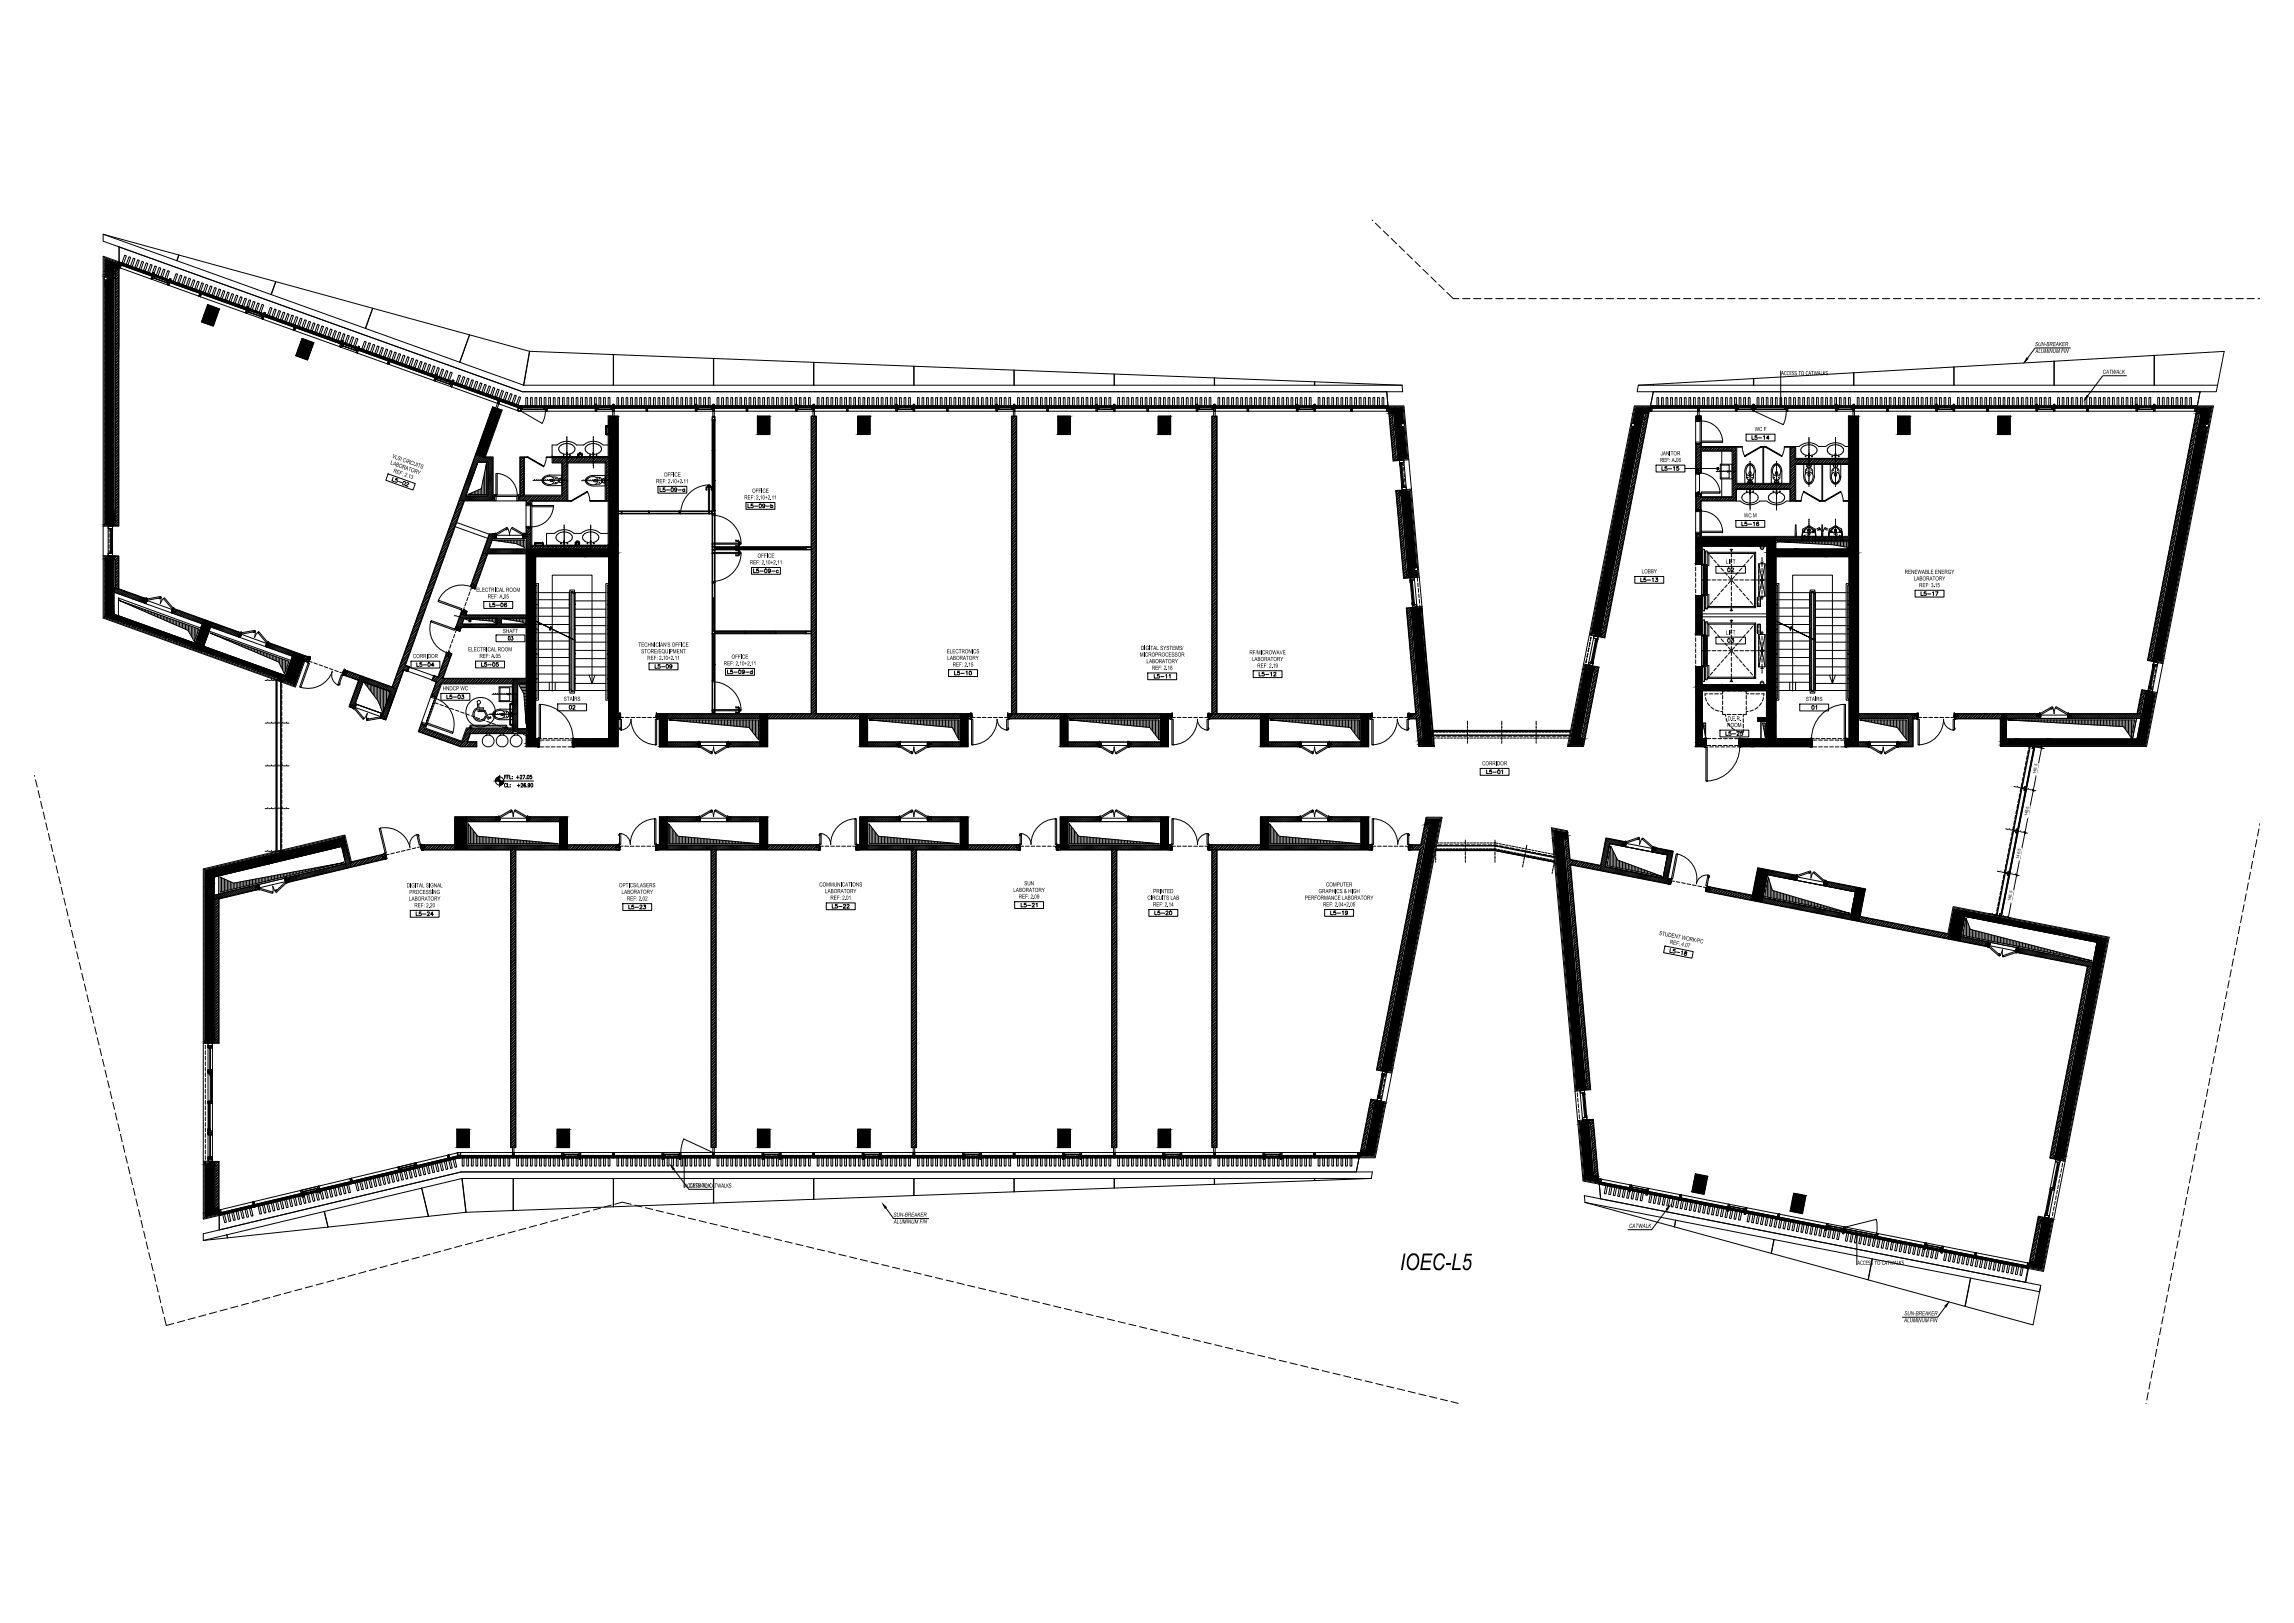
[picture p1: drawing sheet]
<svg xmlns="http://www.w3.org/2000/svg" width="1189mm" height="841mm" viewBox="0 0 1189 841" stroke-linecap="round" stroke-linejoin="round" font-family="sans-serif">
<defs><g id="words">
<g font-size="2.1">
<text x="1055" y="401" transform="rotate(-79 1055 401)">146.5</text>
<text x="1051" y="423" transform="rotate(-79 1051 423)">146.5</text>
<text x="1046" y="445" transform="rotate(-79 1046 445)">146.5</text>
<text x="1042" y="467" transform="rotate(-79 1042 467)">146.5</text>
</g>
</g></defs>
<!-- layer: 01-AR-09-LIFT -->
<g fill="none" stroke="#000" stroke-width=".52">
<path d="M879 292h3h-3zM879 292h1M881 292h1M882 292v1l1-1v1h-1zM882 293v15M882 283h34M882 292v-7h1v31h-1v-7M883 292v9zM884 285h1v31h-1zM884 293h1v8h-1zM885 293h1v-6h23v27h-23v-6h-1M886 288l2 1"/>
<path d="M888 290l1 2M890 292l1 2M892 294l1 2M894 297l1 1M896 299l1 1M897 285h1l-1 1zM897 285v1M897 287v2M897 290v1M897 292v2M897 295v2M897 298v2"/>
<path d="M899 299l-1 1M901 297l-2 1M903 294l-2 2M905 292l-2 2M906 290l-1 2M908 288l-1 1M910 286v29M910 286h-25l1 1M910 286l-1 1M912 292h3v17h-3zM912 294v-2l3 17M912 295v2"/>
<path d="M912 298v2M912 283v1h2v-1M912 284a.8 .8 0 0 0 1 1 .8 .8 0 0 0 1-1M913 291h1M913 300h1v1M913 300h.1M913 289v2M913 295v1M913 297v2M913 291v3M915 292l-3 17M879 309h3h-3z"/>
<path d="M879 309h1M881 309h1M882 308h1v1l-1-1v1zM882 301h2M882 320h34M882 318h34M883 301v8zM884 301h1v8h-1zM884 301h2M886 314l-1 1h25M887 301h2M888 312l-2 1"/>
<path d="M889 310l-1 1M890 301h2M891 307l-1 2M893 301h2M893 305l-1 2M895 303l-1 2M896 301h2M897 301l-1 1M897 315l1 1h-1zM897 301v2M897 304v2M897 307v2"/>
<path d="M897 310v2M897 312v2M897 315v1M898 301l1 1M899 301h2M899 303l2 2M901 305l2 2M902 301h2M903 307l2 2M904 301h2M905 310l1 1M907 312l1 1"/>
<path d="M907 301h2M909 314l1 1M910 301h2M911 309v5h1v-5v5h-1zM912 301v2M912 304v2M912 307v1M912 309v2M912 312v2M912 300l1 1M913 310h1M913 301h2"/>
<path d="M913 300v2M913 303v2M913 306v2M913 309v2M879 328v1h3v-1v1h-3zM879 328h1M881 328h1M882 329h1v1h-1zM882 330v15M882 337h2M882 329v-8h1v32h-1v-8M883 337v8z"/>
<path d="M883 329v8zM884 322h1v30h-1zM884 329h1v8h-1zM884 337h1v8h-1zM884 337h2M885 330h1v-7h23v28h-23v-6h-1M886 325l2 1M887 337h2M888 327l1 1M890 329l1 1M890 337h2M892 331l1 2"/>
<path d="M893 337h2M894 333l1 2M895 340l-1 1M896 335l1 2M896 337h2M897 321h1l-1 1zM897 338l-1 1M897 321v2M897 323v2M897 326v2M897 329v2M897 332v2"/>
<path d="M897 335v2M897 338v2M898 338l1 1M899 337h2M899 335l-1 2M899 340l2 1M901 333l-2 2M902 337h2M903 331l-2 2M904 337h2M905 329l-2 1M906 327l-1 1"/>
<path d="M907 337h2M908 325l-1 1M910 323v29M910 323h-25l1 1M910 323l-1 1M910 337h2M911 323h1v5v-4h-1v4zM912 329h3v17h-3zM912 329l3 17M912 323v2M912 326v2M912 329v2"/>
<path d="M912 332v2M912 335v2M912 338v2M912 337l1 1M913 328h1M913 337h2M913 336l1 2M913 336h.1M913 327v2M913 330v2M913 333v2M913 336v1"/>
<path d="M913 338v2M915 329l-3 17v-2M879 345h3v1v-1h-3v1zM879 346h1M881 346h1M882 345h1h-1zM882 355h34M886 350l-1 2h25M888 348l-2 2M889 346l-1 2M891 344l-1 1M893 342l-1 1"/>
<path d="M897 352l1 1h-1zM897 341v2M897 344v1M897 346v2M897 349v2M897 352v1M901 342l2 1M903 344l2 1M905 346l1 2M907 348l1 2M909 350l1 2M912 341v2"/>
<path d="M912 355v-1h2v1M913 346h1M913 341v2M913 344v2M913 347v2M914 354a.8 .8 0 0 0-1-1 .8 .8 0 0 0-1 1"/>
</g>
<!-- layer: 11-TIL02-TS -->
<g fill="none" stroke="#000" stroke-width=".52">
<path d="M258 212h2l-8 25h4v20v2M318 215h-3v22h-29M881 215h1v3M958 215v1M960 215h-2v23M286 237h.1M286 237v3h5v17h-19v-20h-3v20v2M315 236h.1M315 237h.1M882 230v1h18v19h28v-19h3l-1 7M958 238h.1M882 245v-11h16v23h-16v-1"/>
<path d="M900 254h.1M900 254v6h-18v4M928 254v6h3v-19h27v37h-76v-1M273 261h3v-1h18v-20h20v20h1v23M273 274h3v9h7M315 283h.1M266 356h.1M224 361l2 1 3-8h37v23h-24l-3 7-18-7v-1l-3-1M244 377h1M266 364h.1"/>
</g>
<!-- layer: 01-AR-04-SHAFT-LIMITS -->
<g fill="none" stroke="#000" stroke-width=".52">
<path d="M247 239h6v18h-12l6-17M252 240v16h-10l7-3zM255 279h18v6h-20zM255 280h17v4l-5-2zM920 280h38v5h-38zM921 281h37v3l-8-2zM61 310l43 15-3 8-40-14zM61 311l42 15-2 6-4-5zM108 327l43 15-3 8-42-15zM109 328l41 15-3 6-3-6zM241 320h17v3h-19zM241 321h16v2l-2-1z"/>
<path d="M260 320h13v3h-13zM260 321h13v2l-3-1zM188 353l15 5-5 12-14-5zM189 354l13 4-4 11-2-6zM268 354h5v24h-5zM269 354h4v21l-2-15zM346 372h48v13h-48zM347 373h46v10l-5-6zM450 372h48v13h-48zM450 373h47v10l-3-6zM553 372h49v13h-49zM554 373h47v10l-5-6z"/>
<path d="M657 372h48v13h-48zM658 373h47v10l-5-6zM882 375h2v7zM913 374h3v9h-3zM913 375h2v7zM963 372h26v13h-26zM964 373h24v10l-5-6zM1040 372h67l-2 11h-65zM1040 372h.1M1040 373h66l-1 9-5-5zM242 426h48v12h-48zM243 427l5 6 41 4h-46z"/>
<path d="M346 426h48v12h-48zM347 427l4 6 42 4h-46zM450 426h48v12h-48zM450 427l5 6 42 4h-47zM553 426h49v12h-49zM554 427l5 6 42 4h-47zM657 426h48v12h-48zM658 427l5 6 42 4h-47zM834 437l30 6-2 12-30-6zM835 438l3 8 23 8-28-5zM113 454l64-15 2 9-66 15zM114 455l7 3 57-11-64 15z"/>
<path d="M916 453l46 9-3 12-45-9zM916 455l3 6 40 12-45-8zM1018 475l69 13-2 11-69-14zM1019 476l2 6 63 16-67-13z"/>
<circle cx="55" cy="144" r=".8"/>
<circle cx="727" cy="220" r=".8"/>
<circle cx="846" cy="220" r=".8"/>
<circle cx="1144" cy="221" r=".8"/>
<circle cx="734" cy="295" r=".8"/>
</g>
<!-- layer: 07-HAT-01-STRUCTURAL-ELEMENTS -->
<g fill="#000" stroke="#000" stroke-width=".52">
<path d="M55 134l6 3-6 2zM59 139l2-1v2zM55 145h1l-1 1zM108 158l6 2-8 3zM106 163l8-3-2 4zM157 176l5 2-7 2zM155 180l7-2-1 4zM254 215l6-2-8 21zM255 211l5 2-6 2zM316 216h4l-4 1zM393 216h6l-6 2zM393 218l6-2v7z"/>
<path d="M445 216h6l-6 2zM445 218l6-2v7zM548 216h7l-7 2zM548 218l7-2v7zM600 216h6l-6 2zM600 218l6-2v7zM720 211h7l-7 3zM726 219h1zM848 211h7l-8 3zM852 214l2-1v1zM958 216h5l-5 1zM984 216h6l-6 2z"/>
<path d="M984 218l6-2v7zM1036 216h6l-6 2zM1036 218l6-2v7zM1139 211h7l-8 3zM1143 219h1v1zM724 238h2zM726 238l3-1zM726 238l3-2v1zM846 221h1l-1 1zM726 254h1l-1 1zM58 272l1-1v1zM879 278h16l-16 6z"/>
<path d="M55 290l4-1v29zM58 288h1l-1 1zM273 285h15l-15 5zM730 299h1zM733 294h1zM733 298h1zM879 284l3-1v8zM59 318l4 2-4 1zM731 315h2h-2zM879 309h3l-3 1zM879 310l3-1v18zM59 321l4-1 38 13z"/>
<path d="M104 325l6-2-4 11zM106 335l2 1-3 1zM106 321l4 2-6 2zM152 338l6 2-7 3zM828 329l2-1-1 1zM144 352l4-2zM151 343l7-3-4 10zM822 345l1 1h-2zM825 345h1l-1 1zM879 346h3l-3 1zM1112 358h2l-2 1zM1116 343l1-1v1z"/>
<path d="M1117 342l3-1v1zM342 370h4l-4 1zM342 371l4-1v15zM394 370h4l-4 1zM394 371l4-1v15zM446 370h4l-4 1zM446 371l4-1v15zM498 370h4l-4 1zM498 371l4-1v15zM550 370h3l-3 1zM550 371l3-1v15zM602 370h3l-3 1z"/>
<path d="M602 371l3-1v15zM653 370h4l-4 1zM653 371l4-1v15zM705 370h4l-4 1zM705 371l4-1v15zM911 372h2l-2 1zM1037 370h3l-3 1zM1112 361l5-1-5 24zM273 385l6-2v2zM297 383h11l-11 4zM305 387l15-6v6zM735 383h2l-2 1z"/>
<path d="M735 384l7-3v2zM814 386l7-3zM879 385l5-2v2zM902 383h11l-11 4zM909 387l11-4h19zM957 383h1l-1 1zM957 384l6-3v4zM1054 386l8-3h45zM236 423h6l-6 3zM236 426l6-3v15zM290 423h4l-4 2zM290 425l4-2v16z"/>
<path d="M342 423h4l-4 2zM342 425l4-2v16zM394 423h4l-4 2zM394 425l4-2v16zM446 423h4l-4 2zM446 425l4-2v16zM498 423h4l-4 2zM498 425l4-2v16zM550 423h3l-3 2zM550 425l3-2v16zM602 423h3l-3 2zM602 425l3-2v16z"/>
<path d="M653 423h4l-4 2zM653 425l4-2v16zM705 423h4l-4 2zM705 425l4-2v16zM739 425h7l-7 2zM805 430l7 2-6 2zM810 434l2-1v1zM106 451l38-9-38 13zM111 454l39-13 28-7zM910 453l6-2-2 13zM911 450l5 1-6 2zM962 460l5 1-5 2z"/>
<path d="M962 463l5-2-3 14zM1012 474l7-2-3 12zM1013 471l6 1-7 2zM1018 475l5-2 64 13zM1019 472l4 1-5 2zM1087 486l5 1-5 1zM109 540l2-1v1zM716 555l1-1v1zM717 554l4-1v1zM713 570l1 1h-1zM820 564l2-1v1zM237 585h6l-6 2z"/>
<path d="M237 587l6-2v7zM289 585h6l-6 2zM289 587l6-2v7zM393 585h6l-6 2zM393 587l6-2v7zM445 585h6l-6 2zM445 587l6-2v7zM548 585h7l-7 2zM548 587l7-2v7zM600 585h6l-6 2zM600 587l6-2v7zM705 597l8-3-1 2z"/>
<path d="M705 596h3l-3 1zM822 581l1-1-1 1zM1066 600l4-1zM106 603h1zM109 602h2l-2 1zM822 611l5-2 1 1zM878 612l7-2-1 5zM879 609l6 1-7 2zM930 619l6 1-7 2zM1065 600h1v1zM106 628l7-2v2zM929 622l7-2-1 5z"/>
<path d="M1059 631h1l-1 1zM1052 655l7-3v2zM1052 654h2l-2 1z"/>
<path d="M55 139v2l6-3zM55 139l6-2v1z"/>
<path d="M55 141v1l4-1zM55 141l4-2v2z"/>
<path d="M55 142v1l4-1zM55 142l4-1v1z"/>
<path d="M55 143l4-1zM55 143l4-1z"/>
<path d="M56 143v2l3-1zM56 143l3-1v2z"/>
<path d="M106 163l-1 4 7-3zM105 167l7-3-2 5z"/>
<path d="M155 180l-1 4 7-2zM154 184l7-2-2 4z"/>
<path d="M254 215l-7 21 5-2zM247 236l5-2-1 3z"/>
<path d="M393 218v7l6-2zM393 225l6-2v2z"/>
<path d="M445 218v7l6-2zM445 225l6-2v2z"/>
<path d="M548 218v7l7-2zM548 225l7-2v2z"/>
<path d="M600 218v7l6-2zM600 225l6-2v2z"/>
<path d="M720 214l7-2zM720 214l7-3z"/>
<path d="M720 214h2l5-1zM720 214l7-2v1z"/>
<path d="M847 217l-1 2 5-2zM847 217l5-2-1 2z"/>
<path d="M847 216v1l5-2zM847 216l5-2v1z"/>
<path d="M847 214v2l7-3zM847 214l8-3-1 2z"/>
<path d="M846 219h2l3-1zM846 219l5-2v1z"/>
<path d="M984 218v7l6-2zM984 225l6-2v2z"/>
<path d="M1036 218v7l6-2zM1036 225l6-2v2z"/>
<path d="M1138 214l8-3zM1138 214l8-3z"/>
<path d="M1138 214h3l5-2zM1138 214l8-3v1z"/>
<path d="M722 214l1 7 4-2zM722 214l5-1v6z"/>
<path d="M723 221l3-1zM723 221l3-2z"/>
<path d="M723 221v2l3-2zM723 221l3-1v1z"/>
<path d="M723 223l5-2zM723 223l5-2z"/>
<path d="M723 223l1 15 5-2zM723 223l5-2 1 15z"/>
<path d="M724 238h2zM724 238h2z"/>
<path d="M848 219l-1 2 4-1zM848 219l3-1v2z"/>
<path d="M1139 223l5-1zM1139 223l4-2 1 1z"/>
<path d="M1139 221v2l4-2zM1139 221l4-1v1z"/>
<path d="M1139 221l4-1zM1139 221l4-2v1z"/>
<path d="M1141 214l-2 7 5-2zM1141 214l5-2-2 7z"/>
<path d="M726 255h1zM726 255l1-1v1z"/>
<path d="M726 255v1l4-1zM726 255h4z"/>
<path d="M55 146v126l4-2zM55 146l4-2v126z"/>
<path d="M55 272l4-1zM55 272l4-2v1z"/>
<path d="M58 272h1zM58 272h1z"/>
<path d="M55 289v1l3-1zM55 289h3z"/>
<path d="M55 290v30l4-2zM55 320l4-2v3z"/>
<path d="M58 289h1zM58 289l1-1z"/>
<path d="M273 290v10l4-2zM273 290l4-2v10z"/>
<path d="M277 288h28l11-3zM277 288l11-3h28z"/>
<path d="M316 217v68l4-2zM316 217l4-1v67z"/>
<path d="M305 288h11l4-1zM305 288l15-5v4z"/>
<path d="M726 256l4 39 4-1zM726 256l4-1 4 39z"/>
<path d="M730 295l3-1zM730 295l3-1z"/>
<path d="M730 296v1l3-1zM730 296l3-2v2z"/>
<path d="M730 297l4-1zM730 297l4-1z"/>
<path d="M730 298v1l4-2zM730 298l4-2v1z"/>
<path d="M730 299h1zM730 299l1-1z"/>
<path d="M731 298h3zM731 298l3-1z"/>
<path d="M879 284v8l3-1zM879 292l3-1v1z"/>
<path d="M882 283h25l13-5zM882 283l13-5h25z"/>
<path d="M907 283h9l4-2zM907 283l13-5v3z"/>
<path d="M916 283v3l4-1zM916 283l4-2v4z"/>
<path d="M916 286v4l15-5zM916 286l4-1h11z"/>
<path d="M920 288h28l10-3zM920 288l11-3h27z"/>
<path d="M958 217v68l5-2zM958 217l5-1v67z"/>
<path d="M948 288h10l5-1zM948 288l15-5v4z"/>
<path d="M731 315v1h2zM731 315h2v1z"/>
<path d="M731 316v1l5-2zM731 316l5-1z"/>
<path d="M879 310v18l3-1zM879 328l3-1v1z"/>
<path d="M59 321l39 14 3-2zM98 335l3-2-1 3z"/>
<path d="M104 325l-4 11 6-2zM100 336l6-2-1 3z"/>
<path d="M846 222l-21 106 5-2zM846 222l5-2-21 106z"/>
<path d="M825 328l3 1 2-1zM825 328l5-2v2z"/>
<path d="M828 329v1l1-1zM828 330l1-1v1z"/>
<path d="M105 337l39 14 3-1zM105 337l3-1 39 14z"/>
<path d="M144 351v1l4-2zM144 351l4-1z"/>
<path d="M144 352l4-1zM144 352l4-1-1 2z"/>
<path d="M151 343l-4 10 7-3zM147 353l7-3-1 5z"/>
<path d="M821 347l5-2zM821 347l5-2z"/>
<path d="M821 346v1l4-1zM821 346h2h2z"/>
<path d="M879 347v9l3-1zM879 347l3-1v9z"/>
<path d="M879 356v3l12-4zM879 356l3-1h9z"/>
<path d="M882 358h25l9-3zM882 358l9-3h25z"/>
<path d="M916 290v65l4-2zM916 290l4-2v65z"/>
<path d="M907 358h9l4-2zM907 358l13-5v3z"/>
<path d="M1112 359v1l2-1zM1112 359l2-1v1z"/>
<path d="M1139 223l-24 119 5-1zM1139 223l5-1-24 119z"/>
<path d="M1115 342l5-1zM1115 342l5-1z"/>
<path d="M1117 342h1h2zM1118 342h2v1z"/>
<path d="M342 371v16l4-2zM342 387l4-2v2z"/>
<path d="M394 371v16l4-2zM394 387l4-2v2z"/>
<path d="M446 371v16l4-2zM446 387l4-2v2z"/>
<path d="M498 371v16l4-2zM498 387l4-2v2z"/>
<path d="M550 371v16l3-2zM550 387l3-2v2z"/>
<path d="M602 371v16l3-2zM602 387l3-2v2z"/>
<path d="M653 371v16l4-2zM653 387l4-2v2z"/>
<path d="M705 371v16l4-2zM705 387l4-2v2z"/>
<path d="M879 359v9l3-1zM879 359l3-1v9z"/>
<path d="M911 373v1l5-2zM911 373l5-1z"/>
<path d="M911 374l9-3zM911 374l9-4z"/>
<path d="M916 358v14l4-2zM916 358l4-2v14z"/>
<path d="M911 374h5l4-2zM911 374l9-3v1z"/>
<path d="M1112 360v1l5-1zM1112 360l2-1 3 1z"/>
<path d="M1112 361l-5 25 5-2zM1107 386l5-2v2z"/>
<path d="M273 300v85l4-2zM273 300l4-2v85z"/>
<path d="M273 385l6-2zM273 385l6-2z"/>
<path d="M273 385v2l6-2zM273 387l6-2v2z"/>
<path d="M297 387h8l11-4zM297 387l11-4h8z"/>
<path d="M316 288v95l4-2zM316 288l4-1v94z"/>
<path d="M735 384v2l7-3zM735 386l7-3v3z"/>
<path d="M731 317l6 66 5-2zM731 317l5-2 6 66z"/>
<path d="M814 385v1l7-3zM814 385l5-2h2z"/>
<path d="M814 386l7-3zM814 386l7-3v3z"/>
<path d="M821 347l-7 38 5-2zM821 347l5-2-7 38z"/>
<path d="M879 368v16l3-1zM879 368l3-1v16z"/>
<path d="M879 384v1l5-2zM879 384l5-1z"/>
<path d="M879 385v2l5-2zM879 387l5-2v2z"/>
<path d="M902 387h3l11-4zM902 387l11-4h3z"/>
<path d="M905 387h4l11-4zM905 387l15-6v2z"/>
<path d="M909 387h19l11-4zM928 387l11-4v4z"/>
<path d="M916 374v9l4-2zM916 374l4-2v9z"/>
<path d="M957 384v3l6-2zM957 387l6-2v2z"/>
<path d="M958 288v95l5-2zM958 288l5-1v94z"/>
<path d="M1037 371v13l3-1zM1037 371l3-1v13z"/>
<path d="M1037 384v2l8-3zM1037 384l3-1h5z"/>
<path d="M1037 386h17l8-3zM1037 386l8-3h17z"/>
<path d="M1054 386h46l7-3zM1100 386l7-3v3z"/>
<path d="M236 426v14l6-2zM236 440l6-2v2z"/>
<path d="M290 425v15l4-1zM290 440l4-1v1z"/>
<path d="M342 425v15l4-1zM342 440l4-1v1z"/>
<path d="M394 425v15l4-1zM394 440l4-1v1z"/>
<path d="M446 425v15l4-1zM446 440l4-1v1z"/>
<path d="M498 425v15l4-1zM498 440l4-1v1z"/>
<path d="M550 425v15l3-1zM550 440l3-1v1z"/>
<path d="M602 425v15l3-1zM602 440l3-1v1z"/>
<path d="M653 425v15l4-1zM653 440l4-1v1z"/>
<path d="M705 425v15l4-1zM705 440l4-1v1z"/>
<path d="M739 427l7-2zM739 427l7-2z"/>
<path d="M739 427h2l5-1zM739 427l7-2v1z"/>
<path d="M806 434v2l6-3zM806 434l6-2v1z"/>
<path d="M806 436v1l4-2zM806 436l4-2v1z"/>
<path d="M106 455v1l44-15zM106 455l38-13 6-1z"/>
<path d="M106 456v3l5-1zM106 456l5-2v4z"/>
<path d="M111 454l28-6 39-14zM139 448l39-14 1 4z"/>
<path d="M910 453l-2 13 6-2zM908 466l6-2-1 3z"/>
<path d="M962 463l-3 13 5-1zM959 476l5-1-1 2z"/>
<path d="M1012 474l-2 12 6-2zM1010 486l6-2v4z"/>
<path d="M1018 475l64 12 5-1zM1082 487l5-1v2z"/>
<path d="M106 459v81l5-2zM106 459l5-1v80z"/>
<path d="M106 540l5-1zM106 540l5-2v1z"/>
<path d="M109 540h2zM109 540h2z"/>
<path d="M741 427l-25 128 5-2zM741 427l5-1-25 127z"/>
<path d="M716 555l5-2zM716 555l5-2z"/>
<path d="M717 554l2 1 2-1zM719 555l2-1-1 1z"/>
<path d="M712 573v1l5-2zM712 573l3-1h2z"/>
<path d="M712 572v1l3-1zM712 572h3z"/>
<path d="M713 571l-1 1 2-1zM713 571h1z"/>
<path d="M806 437l11 127 5-1zM806 437l4-2 12 128z"/>
<path d="M817 564l5-1zM817 564l5-1z"/>
<path d="M819 564l3-1zM819 564l3-1z"/>
<path d="M820 564v1l2-1zM820 565l2-1v1z"/>
<path d="M237 587v7l6-2zM237 594l6-2v2z"/>
<path d="M289 587v7l6-2zM289 594l6-2v2z"/>
<path d="M393 587v7l6-2zM393 594l6-2v2z"/>
<path d="M445 587v7l6-2zM445 594l6-2v2z"/>
<path d="M548 587v7l7-2zM548 594l7-2v2z"/>
<path d="M600 587v7l6-2zM600 594l6-2v2z"/>
<path d="M705 597v2l7-3zM705 599l7-3v3z"/>
<path d="M712 574l-4 22 5-2zM712 574l5-2-4 22z"/>
<path d="M819 582l1-1zM819 582l1-1z"/>
<path d="M819 582l3-1zM819 582l3-1z"/>
<path d="M819 582v2l4-2zM819 582l4-1v1z"/>
<path d="M822 581h1zM822 581l1-1z"/>
<path d="M1066 600h2l2-1zM1068 600l2-1-1 2z"/>
<path d="M106 603v1l3-1zM106 603h3z"/>
<path d="M109 603l2-1zM109 603l2-1z"/>
<path d="M819 584l2 27 5-2zM819 584l4-2 3 27z"/>
<path d="M821 611l6-2zM821 611l6-2z"/>
<path d="M821 611l6-2zM821 611l6-2z"/>
<path d="M822 611h1l5-1zM823 611l5-1v2z"/>
<path d="M878 612l-1 5 7-2zM877 617l7-2-1 4z"/>
<path d="M1087 488l-22 112 5-1zM1087 488l5-1-22 112z"/>
<path d="M1065 600l5-1zM1065 600l5-1z"/>
<path d="M106 604v24l5-1zM106 604l5-2v25z"/>
<path d="M106 628l7-2zM106 628l7-2z"/>
<path d="M106 628v2l7-2zM106 630l7-2v1z"/>
<path d="M929 622l-1 5 7-2zM928 627l7-2-1 4z"/>
<path d="M1058 633v1l5-2zM1058 633l3-1h2z"/>
<path d="M1059 632l-1 1 3-1zM1059 632h2z"/>
<path d="M1059 632h1zM1059 632l1-1z"/>
<path d="M1052 655l-1 1 8-2zM1051 656l8-2-1 4z"/>
<path d="M1058 634l-4 20 5-2zM1058 634l5-2-4 20z"/>
</g>
<!-- layer: 07-HAT-02-HOLLOW-BLOCKS -->
<g fill="none" stroke="#000" stroke-width=".52">
<path d="M60 139h.1M60 139v1M61 140l-1 1M61 141l-1 2M61 142l-1 2M61 144l-1 1M61 145l-1 2M61 146l-1 2M61 148l-1 1M61 149l-1 2M61 150l-1 2M61 152l-1 1"/>
<path d="M61 153l-1 2M61 155l-1 1M61 156l-1 1M61 157l-1 2M61 159l-1 1M61 160l-1 1M61 141l-1 1M61 142l-1 1M61 143l-1 2M61 145l-1 1M61 146l-1 1M61 147l-1 2"/>
<path d="M61 149l-1 1M61 151l-1 2M61 153l-1 1M61 154l-1 2M61 155l-1 2M61 157l-1 1M61 158l-1 2M61 159l-1 2M61 161l-1 2M61 163l-1 1M61 164l-1 1M61 165l-1 2"/>
<path d="M61 167l-1 1M61 168l-1 2M61 169l-1 2M61 171l-1 1M61 172l-1 2M61 173l-1 2M61 175l-1 1M61 176l-1 2M61 177l-1 2M61 179l-1 1M61 161l-1 1M61 162l-1 2"/>
<path d="M61 165l-1 1M61 166l-1 2M61 168l-1 1M61 169l-1 1M61 170l-1 2M61 172l-1 1M61 173l-1 1M61 174l-1 2M61 176l-1 1M61 178l-1 2M61 180l-1 1M61 180l-1 2"/>
<path d="M61 181l-1 2M61 183l-1 1M61 184l-1 2M61 186l-1 1M61 187l-1 1M61 188l-1 2M61 190l-1 1M61 191l-1 2M61 192l-1 2M61 194l-1 1M61 195l-1 2M61 196l-1 2"/>
<path d="M61 198l-1 1M61 199l-1 2M61 182l-1 2M61 184l-1 1M61 185l-1 2M61 186l-1 2M61 188l-1 1M61 189l-1 2M61 190l-1 2M61 192l-1 1M61 193l-1 2M61 195l-1 1"/>
<path d="M61 196l-1 1M61 197l-1 2M61 199l-1 1M61 200l-1 1M61 200l-1 2M61 202l-1 1M61 203l-1 2M61 204l-1 2M61 206l-1 1M61 207l-1 2M61 209l-1 1M61 210l-1 1"/>
<path d="M61 211l-1 2M61 213l-1 1M61 214l-1 1M61 215l-1 2M61 217l-1 1M61 218l-1 1M61 219l-1 2M61 201l-1 2M61 203l-1 1M61 205l-1 2M61 207l-1 1M61 208l-1 2"/>
<path d="M61 209l-1 2M61 211l-1 1M61 212l-1 2M61 213l-1 2M61 215l-1 1M61 216l-1 2M61 217l-1 2M61 219l-1 1M421 216h.1M422 216l-1 1M423 216l-2 2M423 217l-2 2"/>
<path d="M423 218l-2 2M423 220l-2 2M423 216l-2 3M423 219l-2 2M525 216h-1M526 216l-2 1M526 216l-2 2M527 217l-3 2M527 218l-3 3M527 220l-3 2M527 216l-3 3M527 218l-3 2"/>
<path d="M527 219l-3 2M629 216h-1M629 216l-1 1M630 216l-2 1M630 216l-2 2M631 217l-3 2M631 218l-3 3M631 220l-3 2M631 218l-3 2M631 219l-3 3M721 214l-1 1M722 215l-2 1"/>
<path d="M722 216l-2 1M722 216l-2 2M722 217l-2 1M722 217l-2 2M722 218l-2 2M722 219l-2 1M722 220l-1 1M853 214h.1M853 220l-2 2M853 214v1M853 219l-2 2M854 218l-2 2"/>
<path d="M854 217l-2 2M854 216l-2 2M854 215l-2 2M854 214l-2 2M1139 220l-2 2M1139 219l-2 2M1139 214l-1 1M1139 218l-2 2M1139 217l-2 2M1139 216l-2 2M1139 214l-1 2M1140 215l-2 2"/>
<path d="M61 221l-1 1M61 222l-1 2M61 223l-1 2M61 225l-1 1M61 226l-1 2M61 227l-1 2M61 229l-1 1M61 230l-1 2M61 231l-1 2M61 233l-1 1M61 234l-1 2M61 236l-1 1"/>
<path d="M61 237l-1 1M61 238l-1 2M61 240l-1 1M61 220l-1 2M61 222l-1 1M61 223l-1 1M61 224l-1 2M61 226l-1 1M61 227l-1 1M61 228l-1 2M61 230l-1 1M61 232l-1 2"/>
<path d="M61 234l-1 1M61 235l-1 2M61 236l-1 2M61 238l-1 1M61 239l-1 2M246 239h-1M246 240h-1M246 238h.1M246 237h.1M246 239h.1M247 236h.1M247 237h-1"/>
<path d="M247 238h-1M247 240h-1M247 239h-1M247 236h-1M247 237h.1M247 239h.1M247 238h.1M248 237h.1M248 239h.1M248 238h.1M248 236l-2 2M248 236h.1"/>
<path d="M249 236l-4 4M249 238h.1M249 237h.1M249 239h.1M249 237l-4 4M250 237h.1M250 239h.1M250 238h.1M250 237l-6 6M251 238h-1M251 237h-1M251 239h-1"/>
<path d="M251 237l-2 2M251 238h.1M251 239h.1M251 237h.1M252 238h-1M252 239h-1M252 237l-2 2M252 239h.1M252 238h.1M253 237h-1M253 238h-1M253 239h-1"/>
<path d="M253 237l-2 2M253 238h.1M253 239h.1M253 240h.1M254 237h-1M254 238h-1M254 239h-1M254 237l-2 2M254 238h.1M254 239h.1M254 240h.1M255 237h.1"/>
<path d="M255 238h.1M255 239h.1M255 237l-2 3M255 238l-2 3M255 239l-2 3M270 237h.1M271 237l-1 1M271 237l-1 2M271 240l-1 1M271 239l-1 1M271 238l-1 2M271 239l-1 2"/>
<path d="M287 237v1M288 237l-1 1M288 237l-1 2M289 237l-2 2M290 237l-3 2M290 237l-2 2M291 237l-2 2M292 237l-3 2M292 237l-2 2M293 237l-2 2M294 237l-3 2M294 240l-2 2"/>
<path d="M294 237l-2 3M295 237l-3 4M296 237l-4 4M296 237l-2 2M297 237l-2 2M298 237l-2 2M299 237l-2 2M300 237l-3 2M301 237l-3 2M301 237l-2 2M302 237l-2 2M303 237l-2 2"/>
<path d="M304 237l-3 2M305 237l-3 2M305 237l-2 2M306 237l-2 2M307 237l-2 2M308 237l-3 2M309 237l-3 2M309 237l-2 2M310 237l-2 2M311 237l-2 2M312 237l-2 2M313 237l-3 2"/>
<path d="M313 237l-2 2M314 237l-2 2M315 237l-3 2M315 237l-2 2M316 237l-2 2M316 238l-2 2M316 239l-2 1M316 240l-2 1M423 221l-2 2M423 222l-2 3M423 224l-2 2M423 225l-2 2"/>
<path d="M423 226l-2 3M423 228l-2 2M423 229l-2 2M423 230l-2 3M423 232l-2 2M423 233l-2 2M423 234l-2 3M423 236l-2 2M423 237l-2 2M423 238l-2 3M423 240l-2 2M423 220l-2 3"/>
<path d="M423 222l-2 2M423 223l-2 2M423 224l-2 3M423 226l-2 2M423 227l-2 2M423 228l-2 3M423 230l-2 2M423 231l-2 2M423 234l-2 2M423 235l-2 3M423 238l-2 2M423 239l-2 3"/>
<path d="M527 221l-3 2M527 222l-3 3M527 224l-3 2M527 225l-3 2M527 226l-3 3M527 228l-3 2M527 229l-3 2M527 230l-3 3M527 232l-3 2M527 233l-3 2M527 234l-3 3M527 236l-3 2"/>
<path d="M527 237l-3 2M527 238l-3 3M527 240l-3 2M527 220l-3 3M527 222l-3 2M527 223l-3 2M527 226l-3 2M527 227l-3 3M527 230l-3 2M527 231l-3 3M527 234l-3 2M527 235l-3 3"/>
<path d="M527 238l-3 2M527 239l-3 3M631 221l-3 2M631 222l-3 3M631 224l-3 2M631 225l-3 2M631 226l-3 3M631 228l-3 2M631 229l-3 2M631 230l-3 3M631 232l-3 2M631 233l-3 2"/>
<path d="M631 235l-3 2M631 236l-3 2M631 237l-3 3M631 239l-3 2M631 240l-3 2M631 222l-3 2M631 223l-3 3M631 226l-3 2M631 227l-3 3M631 230l-3 2M631 231l-3 3M631 234l-3 2"/>
<path d="M631 235l-3 3M631 237l-3 2M631 238l-3 2M631 239l-3 3M722 221l-1 1M722 221l-1 2M722 222l-1 2M722 222l-1 1M722 223l-1 2M722 224l-1 1M722 224l-1 2M722 225l-1 1"/>
<path d="M723 226l-2 1M723 226l-2 2M723 227l-2 1M723 227l-2 2M723 228l-2 2M723 229l-2 1M723 229l-2 2M723 230l-1 1M723 231l-1 1M723 231l-1 2M723 232l-1 1M723 232l-1 2"/>
<path d="M723 233l-1 2M723 234l-1 1M723 234l-1 2M723 235l-1 1M723 236l-1 1M724 237l-2 1M724 237l-2 2M724 237l-1 2M724 238h.1M849 240l-2 2M849 239l-2 2M850 238l-2 2"/>
<path d="M850 238l-2 1M850 236l-2 2M850 235l-2 2M850 234l-2 2M851 233l-2 2M851 232l-2 2M851 231l-2 2M851 230l-2 2M851 229l-2 2M852 228l-2 2M852 227l-2 2M852 226l-2 2"/>
<path d="M852 225l-2 2M852 224l-2 2M853 223l-2 2M853 222l-2 2M853 221l-2 2M879 230v1M880 230l-1 1M881 230l-2 2M881 239l-2 2M881 231l-2 3M881 234l-2 2M881 239l-2 3"/>
<path d="M881 235l-2 3M881 238l-2 2M881 231l-2 2M881 236l-2 3M881 237l-2 2M881 235l-2 2M882 232l-3 3M883 232l-1 1M884 232l-2 1M884 232l-1 1M885 232l-2 1M886 232l-2 1"/>
<path d="M886 232l-1 1M887 232l-1 1M888 232l-2 1M888 232l-1 1M889 232l-2 1M890 232l-2 1M890 232l-1 1M891 232l-1 1M892 232l-2 1M893 232l-2 1M894 232l-2 1M894 232l-1 1"/>
<path d="M895 232l-1 1M896 232l-2 1M897 232l-2 1M897 232l-1 1M898 232l-2 1M898 232l-1 1M899 232l-1 1M900 238l-2 2M900 235l-2 1M900 232l-2 1M900 234l-2 2M900 237l-2 2"/>
<path d="M900 240l-2 1M900 237l-2 1M900 233l-2 2M900 236l-2 2M900 239l-2 1M900 233l-2 1M900 236l-2 1M928 232h.1M929 232l-1 1M930 232l-2 3M930 234l-2 2M930 235l-2 2"/>
<path d="M930 236l-2 3M930 238l-2 2M930 232l-2 2M930 233l-2 3M930 236l-2 2M930 237l-2 3M931 238l-3 3M932 238l-4 4M933 238l-3 2M934 238l-3 2M934 238l-2 2M935 238l-2 2"/>
<path d="M936 238l-2 2M937 238l-2 2M938 238l-3 2M938 238l-2 2M939 238l-2 2M940 238l-3 2M940 238l-2 2M941 238l-2 2M942 238l-3 2M942 238l-2 2M943 238l-2 2M944 238l-3 2"/>
<path d="M944 238l-2 2M945 238l-2 2M946 238l-2 2M947 238l-2 2M948 238l-3 2M949 238l-3 2M949 238l-2 2M950 238l-2 2M951 238l-2 2M952 238l-3 2M953 238l-3 2M953 238l-2 2"/>
<path d="M954 238l-2 2M955 238l-2 2M956 238l-3 2M957 238l-3 2M957 238l-2 2M958 238l-2 2M958 239l-1 1M1135 240l-2 2M1135 239l-2 2M1135 238l-2 2M1135 237l-2 2M1135 237l-1 2"/>
<path d="M1136 235l-2 2M1136 234l-2 2M1136 233l-2 2M1136 232l-2 2M1136 232l-1 1M1137 230l-2 2M1137 229l-2 2M1137 228l-2 2M1137 227l-2 2M1137 226l-2 2M1138 225l-2 2M1138 224l-2 2"/>
<path d="M1138 223l-2 2M1138 222l-2 2M1138 221l-2 2M61 241l-1 1M61 242l-1 2M61 244l-1 1M61 245l-1 1M61 246l-1 2M61 248l-1 1M61 249l-1 2M61 250l-1 2M61 252l-1 1"/>
<path d="M61 253l-1 2M61 254l-1 2M61 256l-1 1M61 257l-1 2M61 258l-1 2M61 260l-1 1M61 240l-1 2M61 242l-1 1M61 243l-1 2M61 244l-1 2M61 246l-1 1M61 247l-1 2"/>
<path d="M61 249l-1 1M61 250l-1 1M61 251l-1 2M61 253l-1 1M61 254l-1 1M61 255l-1 2M61 257l-1 1M61 258l-1 1M61 259l-1 2M238 259v1M239 259h-1M239 259l-1 1"/>
<path d="M239 257h.1M239 258h.1M239 259h.1M240 259h-1M240 255l-1 1M240 257h-1M240 258h-1M240 259l-3 3M240 254h.1M240 256h.1M240 255h.1M240 258h.1"/>
<path d="M240 257h.1M240 260l-3 4M241 259h.1M241 253v1M241 252h.1M241 255v1M241 254v1M241 258h.1M241 257h.1M241 251h.1M241 253h.1M241 254h.1"/>
<path d="M241 255h.1M241 256h.1M242 256l-4 3M242 259h.1M242 249h.1M242 258h.1M242 257l-5 5M242 250h.1M242 251h.1M242 252h.1M242 253v1M242 254v1"/>
<path d="M242 255v1M242 254l-4 4M242 248v1M242 257h.1M242 249v1M242 253h.1M242 254h.1M243 253l-4 4M243 248h.1M243 259h.1M243 247h.1M243 249h.1"/>
<path d="M243 250h.1M243 251h.1M243 252h.1M243 258h.1M243 257l-2 2M243 245h.1M243 247v1M243 257h.1M243 251l-3 4M243 246v1M243 248v1M243 249v1"/>
<path d="M244 250h.1M244 245h.1M244 247h.1M244 258h.1M244 257l-2 2M244 244h.1M244 246h.1M244 248h.1M244 249h.1M244 259h.1M244 249l-4 4M245 242h-1"/>
<path d="M245 244h-1M245 246l-1 1M245 257h-1M245 243h-1M245 245h-1M245 247l-1 1M245 258h-1M245 259h-1M245 248l-4 4M245 247h.1M245 241v1M245 244h.1"/>
<path d="M245 246h.1M245 240v1M245 242v1M245 245h.1M245 258h.1M245 259h.1M245 257l-2 2M245 246l-4 4M246 245h-1M246 241h-1M246 243h-1M246 242h-1"/>
<path d="M246 244h-1M246 257h-1M246 258h-1M246 259h.1M246 244l-4 4M246 244h.1M246 240v1M246 242v1M246 257l-2 2M246 241v1M246 258h.1M246 243l-3 3"/>
<path d="M247 242h-1M247 241h-1M247 257h-1M247 258h-1M247 259h.1M247 241l-4 4M247 240v1M247 258h.1M247 257l-2 2M248 257h.1M248 258h.1M248 259h.1"/>
<path d="M248 257l-2 2M249 257h.1M249 258h.1M249 259h.1M249 257l-2 2M250 257h.1M250 258h.1M250 259h.1M251 257l-3 2M251 258h-1M251 259h-1M251 259h.1"/>
<path d="M251 257h.1M251 258h.1M252 259h-1M252 258h-1M252 257l-3 2M252 257h.1M252 258h.1M252 259h.1M253 258h-1M253 257l-3 2M253 259h-1M253 245h.1"/>
<path d="M253 246v1M253 247v1M253 252h.1M253 257h.1M253 248v1M253 259h.1M253 241h.1M253 242h.1M253 243h.1M253 244h.1M253 249v1M253 251h.1"/>
<path d="M253 253h.1M253 254h.1M253 255h.1M253 256h.1M253 258h.1M254 246h-1M254 257h-1M254 248h-1M254 259h-1M254 240l-1 1M254 241l-1 1M254 242l-1 1"/>
<path d="M254 244h-1M254 245h-1M254 247h-1M254 249h-1M254 250h-1M254 251h-1M254 252h-1M254 253l-1 1M254 254l-1 1M254 255l-1 1M254 258h-1M254 244h.1"/>
<path d="M254 245h.1M254 246v1M254 251h.1M254 247v1M254 253h.1M254 241h.1M254 242h.1M254 243h.1M254 248v1M254 249v1M254 252h.1M254 254h.1"/>
<path d="M254 255h.1M254 256h.1M254 257h.1M254 258h.1M254 259h.1M255 246h.1M255 245h.1M255 255v1M255 247h.1M255 258h.1M255 240v1M255 244h.1"/>
<path d="M255 241v1M255 242v1M255 248h.1M255 249h.1M255 250h.1M255 251h.1M255 252h.1M255 253v1M255 254v1M255 257h.1M255 259h.1M255 246l-2 2"/>
<path d="M255 247l-2 2M255 243h.1M255 255h.1M255 246v1M255 241l-2 2M255 242l-2 2M255 243l-2 2M255 244l-2 2M255 245l-2 2M255 248l-2 2M255 249l-2 2M255 250l-2 3"/>
<path d="M255 251l-2 3M255 252l-2 3M255 254l-2 2M255 255l-2 2M255 256l-4 3M255 257l-2 2M255 240h.1M255 241h.1M255 242h.1M255 253h.1M255 254h.1M255 256h.1"/>
<path d="M256 257l-2 2M256 258l-1 1M256 259h.1M269 257h.1M271 241l-1 2M271 247l-1 1M271 248l-1 1M271 252l-1 2M271 243l-1 1M271 244l-1 1M271 245l-1 2M271 249l-1 2"/>
<path d="M271 251l-1 1M271 253l-1 2M271 255l-1 1M271 256l-2 3M271 241l-1 1M271 242l-1 2M271 243l-1 2M271 245l-1 1M271 246l-1 2M271 247l-1 2M271 249l-1 1M271 250l-1 2"/>
<path d="M271 252l-1 1M271 253l-1 1M271 254l-1 2M271 256l-2 2M271 257l-2 2M272 257l-3 2M273 257l-3 2M273 257l-2 2M274 257l-2 2M275 260l-1 1M275 257l-2 2M276 257l-3 3"/>
<path d="M277 257l-4 4M278 257l-2 2M279 257l-2 2M280 257l-2 2M281 257l-3 2M281 257l-2 2M282 257l-2 2M283 257l-3 2M283 257l-2 2M284 257l-2 2M285 257l-3 2M285 257l-2 2"/>
<path d="M286 257l-2 2M287 257l-3 2M287 257l-2 2M288 257l-2 2M289 257l-3 2M289 257l-2 2M290 257l-2 2M291 257l-3 2M294 243l-2 2M294 244l-2 2M294 248l-2 3M294 249l-2 3"/>
<path d="M294 252l-2 3M294 254l-2 2M294 258l-2 1M294 241l-2 2M294 244l-2 3M294 247l-2 2M294 250l-2 2M294 252l-2 2M294 257l-2 2M294 255l-5 4M294 251l-2 2M294 248l-2 2"/>
<path d="M294 240l-2 3M294 242l-2 2M294 246l-2 2M294 255l-4 4M294 257l-3 2M294 259h.1M294 242l-2 3M294 245l-2 2M294 253l-2 3M294 256l-3 3M294 259h-1M316 255l-2 2"/>
<path d="M316 256l-2 2M316 241l-2 2M316 249l-2 2M316 252l-2 2M316 256l-2 1M316 258l-2 1M316 244l-2 2M316 246l-2 2M316 252l-2 1M316 257l-2 2M316 243l-2 1M316 248l-2 2"/>
<path d="M316 247l-2 1M316 240l-2 2M316 246l-2 1M316 250l-2 1M316 251l-2 1M316 254l-2 1M316 259h-1M316 242l-2 2M316 244l-2 1M316 245l-2 2M316 248l-2 1M316 250l-2 2"/>
<path d="M316 253l-2 2M316 254l-2 2M423 241l-2 2M423 242l-2 3M423 244l-2 2M423 245l-2 2M423 246l-2 3M423 248l-2 2M423 249l-2 2M423 251l-2 2M423 252l-2 2M423 253l-2 3"/>
<path d="M423 255l-2 2M423 256l-2 2M423 257l-2 3M423 259l-2 2M423 260l-2 2M423 242l-2 2M423 243l-2 3M423 246l-2 2M423 247l-2 3M423 250l-2 2M423 251l-2 3M423 253l-2 2"/>
<path d="M423 254l-2 2M423 255l-2 3M423 257l-2 2M423 258l-2 2M527 241l-3 2M527 243l-3 2M527 244l-3 2M527 245l-3 3M527 247l-3 2M527 248l-3 2M527 249l-3 3M527 251l-3 2"/>
<path d="M527 252l-3 2M527 253l-3 3M527 255l-3 2M527 256l-3 2M527 257l-3 3M527 259l-3 2M527 242l-3 2M527 243l-3 3M527 245l-3 2M527 246l-3 2M527 247l-3 3M527 249l-3 2"/>
<path d="M527 250l-3 2M527 253l-3 2M527 254l-3 3M527 257l-3 2M527 258l-3 3M527 260l-3 2M631 241l-3 3M631 243l-3 2M631 244l-3 2M631 245l-3 3M631 247l-3 2M631 248l-3 2"/>
<path d="M631 249l-3 3M631 251l-3 2M631 252l-3 2M631 253l-3 3M631 255l-3 2M631 256l-3 2M631 257l-3 3M631 259l-3 2M631 241l-3 2M631 242l-3 2M631 245l-3 2M631 246l-3 2"/>
<path d="M631 249l-3 2M631 250l-3 3M631 253l-3 2M631 254l-3 3M631 257l-3 2M631 258l-3 3M631 260l-3 2M724 254v1M725 254l-1 1M725 256l-1 1M725 256l-1 2M725 257l-1 2"/>
<path d="M725 258l-1 1M725 259l-1 1M726 259l-2 1M726 260l-2 1M726 254l-2 2M726 255l-2 2M726 255l-1 1M845 260l-2 2M845 259l-1 2M846 258l-2 2M846 257l-2 2M846 256l-2 2"/>
<path d="M846 255l-2 2M846 254l-2 2M847 253l-2 2M847 252l-2 1M847 251l-2 2M847 250l-2 2M847 249l-1 2M848 248l-2 2M848 247l-2 1M848 246l-2 2M848 245l-2 2M848 244l-2 2"/>
<path d="M849 243l-2 2M849 243l-2 1M849 241l-2 2M879 256h.1M880 256l-1 1M881 256l-2 2M881 244v1M881 257l-2 2M881 260l-2 2M881 242l-2 2M881 245h.1M881 243l-2 2"/>
<path d="M881 241l-2 2M881 244l-1 1M881 240l-2 3M881 258l-2 2M882 258l-3 3M883 258l-4 4M883 258l-1 1M884 258l-1 1M885 258l-2 1M885 258l-1 1M886 258l-2 1M887 258l-2 1"/>
<path d="M887 258l-1 1M888 258l-1 1M889 258l-2 1M889 258l-1 1M890 258l-2 1M891 258l-2 1M891 258l-1 1M892 258l-1 1M893 258l-2 1M894 258l-2 1M895 258l-2 1M895 258l-1 1"/>
<path d="M896 258l-1 1M897 258l-2 1M898 258l-2 1M900 256l-3 3M900 244l-2 1M900 249l-2 2M900 250l-2 2M900 240l-2 2M900 241l-2 2M900 247l-2 1M900 259h-1M900 242l-2 2"/>
<path d="M900 248l-2 2M900 243l-2 1M900 244l-2 2M900 245l-2 2M900 251l-2 1M900 254l-2 1M900 255l-2 1M900 258l-2 1M900 241l-2 1M900 246l-2 2M900 248l-2 1M900 254l-2 2"/>
<path d="M900 256l-2 1M900 257l-3 2M900 258l-1 1M900 251l-2 2M901 251l-3 3M902 251l-4 4M902 251l-2 2M903 251l-2 2M904 251l-3 2M904 251l-2 2M905 251l-2 2M906 251l-2 2"/>
<path d="M907 251l-2 2M908 251l-3 2M909 251l-3 2M909 251l-2 2M910 251l-2 2M911 251l-2 2M912 251l-3 2M913 251l-3 2M913 251l-2 2M914 251l-2 2M915 251l-2 2M916 251l-3 2"/>
<path d="M917 251l-3 2M917 251l-2 2M918 251l-2 2M919 251l-2 2M920 251l-2 2M921 251l-3 2M921 251l-2 2M922 251l-2 2M923 251l-3 2M923 251l-2 2M924 251l-2 2M925 251l-3 2"/>
<path d="M925 251l-2 2M926 251l-2 2M927 251l-3 2M927 251l-2 2M930 240l-2 3M930 245l-2 2M930 247l-2 3M930 253l-2 2M930 255l-2 3M930 241l-2 3M930 243l-2 2M930 245l-2 3"/>
<path d="M930 247l-2 2M930 248l-2 2M930 251l-2 2M930 255l-2 2M930 257l-2 2M930 242l-2 2M930 246l-2 2M930 249l-4 4M930 250l-3 3M930 251l-2 3M930 254l-2 2M930 258l-1 1"/>
<path d="M930 244l-2 2M930 252l-2 2M930 256l-2 3M930 258l-2 1M930 259h.1M958 240h.1M1131 259l-2 2M1131 258l-2 2M1131 257l-2 2M1131 257l-1 2M1132 256l-2 2M1132 255l-2 2"/>
<path d="M1132 254l-2 2M1132 253l-2 2M1132 252l-2 2M1132 252l-1 2M1133 251l-2 2M1133 250l-2 2M1133 249l-2 2M1133 248l-2 2M1133 247l-2 2M1133 247l-1 2M1134 246l-2 1M1134 245l-2 2"/>
<path d="M1134 244l-2 2M1134 243l-2 2M1134 242l-2 2M1134 242l-1 2M1135 241l-2 1M59 271h.1M61 261l-1 2M61 262l-1 2M61 264l-1 1M61 265l-1 2M61 267l-1 1M61 268l-1 1"/>
<path d="M61 269l-2 3M61 271l-1 1M61 272h.1M61 261l-1 1M61 263l-1 2M61 265l-1 1M61 266l-1 2M61 267l-1 2M61 269l-1 1M61 270l-2 2M233 280l-4 3M233 279l-3 4"/>
<path d="M234 278l-4 3M234 277l-4 4M235 275l-4 4M235 275l-4 3M236 273l-4 4M236 273l-4 3M236 271l-4 4M237 270l-4 4M237 269l-4 4M237 268l-4 4M238 267l-4 4M238 266l-4 4"/>
<path d="M239 265l-4 4M239 264l-4 4M239 263l-4 4M240 262l-4 4M240 261l-4 4M253 279h.1M253 280h.1M254 277h.1M254 278h-1M254 279h-1M254 278h.1M254 279h.1"/>
<path d="M254 280h.1M254 277l-1 1M255 277h.1M255 278h.1M255 279h.1M256 277l-3 3M256 277h.1M256 278h.1M256 277l-4 4M256 278l-5 5M256 279h.1M272 277h.1"/>
<path d="M272 278h.1M273 278h-1M273 279h-1M273 277l-1 1M273 274h.1M273 279h.1M273 277h.1M273 278h.1M274 280h-1M274 278h-1M274 279h-1M274 277l-2 2"/>
<path d="M274 278h.1M274 279h.1M274 274l-1 1M275 278h.1M275 279h.1M275 280h.1M275 274l-2 2M275 277l-2 2M275 274l-2 3M275 276l-1 1M275 278l-2 2M275 279l-2 2"/>
<path d="M275 280l-2 2M275 277h.1M275 275l-2 2M423 261l-2 3M423 263l-2 2M423 264l-2 2M423 265l-2 3M423 267l-2 2M423 268l-2 2M423 269l-2 3M423 271l-2 2M423 272l-2 2"/>
<path d="M423 273l-2 3M423 275l-2 2M423 276l-2 2M423 278l-2 2M423 279l-2 2M423 261l-2 2M423 262l-2 3M423 265l-2 2M423 266l-2 3M423 269l-2 2M423 270l-2 3M423 273l-2 2"/>
<path d="M423 274l-2 3M423 277l-2 2M423 278l-2 3M423 280l-2 2M527 261l-3 3M527 263l-3 2M527 264l-3 2M527 265l-3 3M527 267l-3 2M527 268l-3 2M527 270l-3 2M527 271l-3 2"/>
<path d="M527 272l-3 3M527 274l-3 2M527 275l-3 2M527 276l-3 3M527 278l-3 2M527 279l-3 2M527 261l-3 2M527 262l-3 3M527 265l-3 2M527 266l-3 3M527 269l-3 2M527 270l-3 3"/>
<path d="M527 272l-3 2M527 273l-3 2M527 274l-3 3M527 276l-3 2M527 277l-3 2M527 278l-3 3M527 280l-3 2M631 262l-3 2M631 263l-3 2M631 264l-3 3M631 266l-3 2M631 267l-3 2"/>
<path d="M631 268l-3 3M631 270l-3 2M631 271l-3 2M631 272l-3 3M631 274l-3 2M631 275l-3 2M631 276l-3 3M631 278l-3 2M631 279l-3 2M631 261l-3 2M631 262l-3 3M631 264l-3 2"/>
<path d="M631 265l-3 2M631 266l-3 3M631 268l-3 2M631 269l-3 2M631 270l-3 3M631 272l-3 2M631 273l-3 2M631 276l-3 2M631 277l-3 3M631 280l-3 2M726 260l-2 2M726 261l-2 1"/>
<path d="M726 261l-2 2M726 262l-2 2M726 263l-2 1M726 263l-1 2M726 264l-1 1M726 265l-1 1M726 265l-1 2M726 266l-1 1M726 266l-1 2M726 267l-1 2M726 268l-1 1M726 268l-1 2"/>
<path d="M726 269l-1 1M726 270l-1 1M727 270l-2 1M727 271l-2 1M727 271l-2 2M727 272l-2 2M727 273l-2 1M727 273l-2 2M727 274l-2 1M727 275l-1 1M727 276l-1 1M727 276l-1 2"/>
<path d="M727 277l-1 2M727 278l-1 1M727 278l-1 2M727 279l-1 1M727 280l-1 1M841 279l-1 2M842 278l-2 2M842 277l-2 2M842 276l-2 2M842 275l-2 2M842 274l-1 2M843 273l-2 2"/>
<path d="M843 272l-2 2M843 271l-2 2M843 270l-2 2M843 269l-1 2M844 268l-2 2M844 267l-2 2M844 266l-2 2M844 265l-2 2M844 264l-1 2M845 263l-2 2M845 262l-2 2M845 261l-2 2"/>
<path d="M879 277h.1M880 277l-1 1M881 277l-1 1M881 262l-2 2M881 261l-2 2M881 262l-1 2M881 264h.1M881 263l-1 1M881 278h.1M920 279h.1M920 280h.1M921 279h.1"/>
<path d="M921 278l-1 1M921 280h.1M922 279h.1M922 278l-1 2M923 279h-1M923 280h-1M923 279h.1M923 278l-1 2M924 280h-1M924 279h-1M924 279h.1M924 278l-1 2"/>
<path d="M925 280h.1M925 279h-1M925 279h.1M926 278l-2 2M926 279h.1M926 280h.1M927 278l-2 2M927 280h.1M927 279h.1M928 278l-2 2M928 279h.1M928 280h.1"/>
<path d="M929 279h-1M929 278l-2 2M929 280h.1M929 279h.1M930 279h-1M930 278l-2 2M930 279h.1M930 280h.1M931 279h-1M931 278l-2 2M931 280h.1M931 279h.1"/>
<path d="M932 279h-1M932 278l-2 2M932 279h.1M932 280h.1M933 279h.1M933 278l-1 2M933 280h.1M934 279h.1M934 278l-1 2M934 280h.1M935 279h.1M935 278l-1 2"/>
<path d="M936 279h-1M936 280h-1M936 279h.1M936 278l-1 2M937 280h-1M937 279h-1M937 279h.1M937 278l-1 2M938 280h-1M938 279h-1M938 279h.1M938 278l-1 2"/>
<path d="M939 279h.1M939 280h.1M940 278l-2 2M940 279h.1M940 280h.1M941 278l-2 2M941 279h.1M941 280h.1M942 278l-2 2M942 279h.1M942 280h.1M943 279h-1"/>
<path d="M943 278l-2 2M943 280h.1M943 279h.1M944 279h-1M944 278l-2 2M944 279h.1M944 280h.1M945 279h-1M945 278l-2 2M945 280h.1M945 279h.1M946 279h.1"/>
<path d="M946 278l-2 2M946 280h.1M947 279h.1M947 278l-1 2M947 280h.1M948 279h.1M948 278l-1 2M949 279h-1M949 280h-1M949 279h.1M949 278l-1 2M950 279h-1"/>
<path d="M950 280h-1M950 279h.1M950 278l-1 2M951 279h-1M951 280h-1M951 279h.1M951 278l-1 2M952 279h-1M952 280h.1M952 279h.1M953 278l-2 2M953 280h.1"/>
<path d="M953 279h.1M954 278l-2 2M954 279h.1M954 280h.1M955 278l-2 2M955 279h.1M955 280h.1M956 279h-1M956 278l-2 2M956 279h.1M956 280h.1M957 279h-1"/>
<path d="M957 278l-2 2M957 279h.1M957 280h.1M958 279h-1M958 278l-2 2M958 279h.1M958 280h.1M958 279l-1 1M1127 279l-2 2M1127 279l-2 1M1127 277l-1 2M1128 277l-2 2"/>
<path d="M1128 276l-2 2M1128 275l-2 2M1128 274l-2 2M1128 273l-2 2M1128 272l-2 2M1129 272l-2 2M1129 271l-2 2M1129 270l-2 2M1129 269l-2 2M1129 268l-2 2M1129 267l-2 2M1130 267l-2 2"/>
<path d="M1130 266l-2 2M1130 265l-2 2M1130 264l-2 2M1130 263l-2 2M1130 262l-2 2M1130 262l-1 2M1131 261l-2 2M1131 260l-2 2M59 288h.1M60 288l-1 1M61 288l-2 2M61 289l-1 1"/>
<path d="M61 290l-1 2M61 292l-1 1M61 293l-1 1M61 294l-1 2M61 296l-1 1M61 297l-1 1M61 298l-1 2M61 300l-1 1M61 288l-1 2M61 290l-1 1M61 291l-1 2M61 292l-1 2"/>
<path d="M61 294l-1 1M61 295l-1 2M61 296l-1 2M61 298l-1 1M61 299l-1 2M226 300l-4 4M226 299l-3 3M227 298l-4 4M227 297l-4 3M227 296l-3 4M228 294l-4 4M228 294l-4 3"/>
<path d="M229 292l-4 4M229 292l-4 3M229 290l-3 4M230 289l-4 4M230 288l-4 4M230 287l-3 4M231 286l-4 4M231 285l-4 4M232 284l-4 4M232 283l-4 4M232 282l-3 4M233 281l-4 4"/>
<path d="M248 300l-4 4M248 299l-4 4M249 298l-4 3M249 297l-4 4M249 296l-3 3M250 295l-4 4M250 293l-4 4M250 293l-3 4M251 287h-1M251 291l-4 4M251 285h.1M251 286h.1"/>
<path d="M251 291l-4 3M251 287l-2 2M252 283l-1 1M252 285h-1M252 286h-1M252 287h.1M252 289l-4 4M252 289l-4 3M252 282h.1M252 283h.1M252 284h.1M252 285h.1"/>
<path d="M252 286h.1M252 287l-3 3M252 287l-3 4M253 280l-1 1M253 281l-1 1M253 282l-1 1M253 283l-1 1M253 285h-1M253 286h-1M253 287h.1M253 281h.1M253 282h.1"/>
<path d="M253 283h.1M253 284h.1M253 285h.1M253 286h.1M253 284l-3 4M254 280l-1 1M254 281l-1 1M254 282l-1 1M254 283l-1 1M254 285h-1M254 286h-1M254 287h.1"/>
<path d="M254 283l-4 3M254 281h.1M254 282h.1M254 285h.1M254 286h.1M254 285l-2 2M255 281l-4 4M255 280v1M255 285h.1M255 286h.1M255 287h.1M255 285l-2 2"/>
<path d="M256 285h.1M256 286h.1M256 287h.1M256 285l-2 2M257 285h.1M257 286h.1M257 287h.1M258 285l-3 2M258 285h.1M258 286h.1M258 287h.1M259 285h-1"/>
<path d="M259 286h-1M259 285l-3 2M259 285h.1M259 286h.1M259 287h.1M260 285h-1M260 286h-1M260 285l-3 2M260 285h.1M260 286h.1M260 287h.1M261 285h.1"/>
<path d="M261 286h.1M261 285l-2 2M261 287h.1M262 285h.1M262 286h.1M262 285l-2 2M262 287h.1M263 285h.1M263 286h.1M263 285l-2 2M263 287h.1M264 285h.1"/>
<path d="M264 286h.1M264 285l-2 2M265 285h-1M265 286h-1M265 287h-1M265 285h.1M265 286h.1M265 285l-2 2M266 285h-1M266 286h-1M266 287h.1M266 285h.1"/>
<path d="M266 286h.1M266 285l-2 2M267 285h-1M267 286h-1M267 287h.1M267 285h.1M267 286h.1M267 285l-2 2M268 285h-1M268 286h-1M268 287h.1M268 285h.1"/>
<path d="M268 286h.1M268 285l-2 2M269 285h.1M269 286h.1M269 287h.1M269 285l-2 2M270 285h.1M270 286h.1M270 287h.1M271 285l-3 2M271 286h.1M271 285h.1"/>
<path d="M271 287h.1M272 285h-1M272 286h-1M272 285l-3 2M272 286h.1M272 287h.1M272 285h.1M273 286h-1M273 285h-1M273 285l-3 2M273 285l-2 2M273 287h.1"/>
<path d="M273 280v1M273 281v1M273 282v1M273 283v1M274 282h-1M274 281h-1M274 283h-1M274 284h-1M274 283v1M274 280v1M274 281v1M274 282v1"/>
<path d="M275 284h.1M275 281h.1M275 282h.1M275 283h.1M275 282l-2 2M275 281l-2 2M275 283l-1 2M275 280v1M276 283h-1M276 283l-1 2M277 283l-2 2M278 283l-2 2"/>
<path d="M278 283l-1 2M279 283l-1 2M280 283l-2 2M280 283l-1 2M281 283l-2 2M282 283l-2 2M282 283l-1 2M283 283l-1 2M284 283l-2 2M284 283l-1 2M285 283l-2 2M286 283l-2 2"/>
<path d="M286 283l-1 2M287 283l-1 2M288 283l-2 2M289 283l-2 2M290 283l-2 2M290 283l-1 2M291 283l-1 2M292 283l-2 2M293 283l-2 2M293 283l-1 2M294 283l-2 2M294 283l-1 2"/>
<path d="M295 283l-1 2M296 283l-2 2M297 283l-2 2M297 283l-1 2M298 283l-2 2M298 283l-1 2M299 283l-1 2M300 283l-2 2M301 283l-2 2M301 283l-1 2M302 283l-1 2M303 283l-1 2"/>
<path d="M304 283l-2 2M305 283l-2 2M305 283l-1 2M306 283l-1 2M307 283l-2 2M307 283l-1 2M308 283l-2 2M309 283l-2 2M309 283l-1 2M310 283l-1 2M311 283l-2 2M311 283l-1 2"/>
<path d="M312 283l-2 2M313 283l-2 2M313 283l-1 2M314 283l-1 2M315 283l-2 2M316 283l-2 2M316 284l-1 1M423 280l-2 3M423 282l-2 2M423 283l-2 2M423 284l-2 3M423 286l-2 2"/>
<path d="M423 287l-2 2M423 288l-2 3M423 290l-2 2M423 291l-2 2M423 292l-2 3M423 294l-2 2M423 295l-2 2M423 296l-2 3M423 298l-2 2M423 299l-2 2M423 281l-2 2M423 282l-2 3"/>
<path d="M423 284l-2 2M423 285l-2 2M423 286l-2 3M423 288l-2 2M423 289l-2 2M423 292l-2 2M423 293l-2 3M423 296l-2 2M423 297l-2 3M423 300l-2 2M527 280l-3 3M527 282l-3 2"/>
<path d="M527 283l-3 2M527 284l-3 3M527 286l-3 2M527 287l-3 2M527 288l-3 3M527 290l-3 2M527 291l-3 2M527 292l-3 3M527 294l-3 2M527 295l-3 2M527 297l-3 2M527 298l-3 2"/>
<path d="M527 299l-3 3M527 281l-3 2M527 284l-3 2M527 285l-3 3M527 288l-3 2M527 289l-3 3M527 292l-3 2M527 293l-3 3M527 296l-3 2M527 297l-3 3M527 299l-3 2M631 280l-3 3"/>
<path d="M631 282l-3 2M631 283l-3 2M631 284l-3 3M631 286l-3 2M631 287l-3 2M631 289l-3 2M631 290l-3 2M631 291l-3 3M631 293l-3 2M631 294l-3 2M631 295l-3 3M631 297l-3 2"/>
<path d="M631 298l-3 2M631 299l-3 3M631 281l-3 3M631 284l-3 2M631 285l-3 3M631 288l-3 2M631 289l-3 3M631 291l-3 2M631 292l-3 2M631 293l-3 3M631 295l-3 2M631 296l-3 2"/>
<path d="M631 297l-3 3M631 299l-3 2M727 281l-1 1M728 281l-2 2M728 282l-2 1M728 283l-2 1M728 283l-2 2M728 284l-2 1M728 285l-2 1M728 286l-1 1M728 286l-1 2M728 287l-1 1"/>
<path d="M728 287l-1 2M728 289l-1 1M728 288l-1 2M728 289l-1 2M728 290l-1 1M728 291l-1 1M728 291l-1 2M728 292l-1 1M729 292l-2 2M729 293l-2 2M729 294l-2 1M729 294l-2 2"/>
<path d="M729 295l-2 1M729 296l-2 1M729 296l-2 2M729 297l-1 1M729 297l-1 2M729 298l-1 1M730 298l-2 1M730 299h-1M730 299h.1M838 300l-2 2M838 299l-2 1M838 298l-2 2"/>
<path d="M838 297l-2 2M838 296l-2 2M838 295l-2 2M839 295l-2 2M839 294l-2 1M839 293l-2 2M839 292l-2 2M839 291l-2 2M839 290l-2 2M839 290l-1 2M840 288l-2 2M840 287l-2 2"/>
<path d="M840 286l-2 2M840 285l-2 2M841 285l-2 1M841 283l-2 2M841 282l-2 2M841 281l-2 2M841 280l-2 2M1123 299l-2 2M1123 298l-1 2M1124 297l-2 2M1124 296l-2 2M1124 295l-2 2"/>
<path d="M1124 294l-2 2M1124 293l-2 2M1125 292l-2 2M1125 291l-2 2M1125 290l-2 2M1125 289l-2 2M1125 288l-1 1M1126 287l-2 2M1126 286l-2 2M1126 285l-2 2M1126 284l-2 2M1126 283l-2 1"/>
<path d="M1127 282l-2 2M1127 281l-2 2M1127 280l-2 2M59 305h.1M59 306h.1M60 305h.1M60 306h.1M60 307h.1M61 305l-2 2M61 306h.1M61 307h.1M61 301l-1 1"/>
<path d="M61 302l-1 2M61 304l-2 2M61 305h.1M61 300l-1 2M61 302l-1 1M61 303l-1 2M62 306h-1M62 307l-1 1M62 305l-2 2M62 306h.1M62 307h.1M62 308h.1"/>
<path d="M63 306l-2 2M63 306h-1M63 307l-1 1M63 306h.1M63 307h.1M63 308h.1M63 306l-1 2M64 306h-1M64 307l-1 1M64 308h.1M64 306l-2 2M64 307h.1"/>
<path d="M65 306h.1M65 307v1M65 308v1M65 307l-2 1M65 307h.1M65 308h.1M65 309h.1M66 307l-2 2M66 307v1M66 308v1M66 308h.1M66 309h.1"/>
<path d="M67 307l-2 2M67 307v1M67 308v1M67 309v1M67 307l-1 2M68 308h-1M68 309h-1M68 308v1M68 309v1M68 308l-2 2M69 308h-1M69 309h-1"/>
<path d="M69 310h-1M69 308l-2 2M69 310h.1M69 308v1M69 309v1M70 309h-1M70 310h-1M70 308l-2 2M70 308v1M70 309v1M70 310v1M71 309l-2 1"/>
<path d="M71 309h-1M71 310h-1M71 311h.1M71 309v1M71 310v1M71 309l-2 2M72 309h.1M72 310h.1M72 311h.1M72 309l-2 2M72 309v1M72 310v1"/>
<path d="M72 312h.1M73 309l-2 2M73 310h.1M73 311h.1M73 310v1M73 312h.1M74 310l-2 2M74 310h.1M74 311h.1M74 312h.1M74 310l-1 2M75 310l-1 1"/>
<path d="M75 312h-1M75 310h.1M75 311h.1M75 312h.1M75 310l-2 2M76 311l-2 1M76 310l-1 1M90 316v1M90 318h.1M90 316h.1M91 316h-1M91 317h-1"/>
<path d="M91 318h.1M91 316l-2 2M91 316v1M92 316h.1M92 317h.1M92 318h.1M92 316l-2 2M92 316v1M92 319h.1M93 317l-2 1M93 317h.1M93 318h.1"/>
<path d="M93 319h.1M94 317l-2 2M94 317h.1M94 318h.1M94 319h.1M94 317l-1 2M95 318h.1M95 319h.1M95 317l-2 2M96 318h-1M96 319h-1M96 320h-1"/>
<path d="M96 318l-2 1M96 318h.1M96 319h.1M97 319h-1M97 320h-1M97 318l-2 2M97 318h.1M97 319h.1M98 318l-2 2M98 319h-1M98 320h-1M98 319h.1"/>
<path d="M98 319l-1 1M99 319h.1M99 320h.1M99 319l-2 2M100 319l-2 2M100 320h.1M100 319h.1M101 319l-2 2M101 320h.1M102 320l-2 1M102 320h.1M102 320l-2 2"/>
<path d="M219 320l-4 3M219 319l-4 4M220 318l-4 3M220 317l-4 4M220 315l-3 4M221 315l-4 3M221 313l-4 4M221 313l-3 3M222 311l-4 4M222 310l-4 4M223 309l-4 4M223 308l-4 4"/>
<path d="M223 307l-3 4M224 306l-4 4M224 305l-4 4M224 304l-3 4M225 303l-4 4M225 302l-4 4M226 301l-4 4M239 319h-1M239 318h.1M239 319h.1M239 320h.1M240 319h-1"/>
<path d="M240 317l-1 1M240 320h.1M241 319h.1M241 317l-3 3M241 318l-3 4M241 317l-1 2M241 320h.1M242 319l-5 4M242 319h.1M242 320h.1M243 319l-2 1M243 319h.1"/>
<path d="M243 320h.1M244 319l-2 1M244 319h.1M245 320h-1M245 319l-2 1M245 319h.1M246 320h-1M246 319l-2 1M246 319h.1M246 304h.1M247 303l-1 1M247 320h-1"/>
<path d="M247 319l-2 1M247 302l-2 2M247 319h.1M247 301l-2 3M248 320h.1M248 319l-1 1M248 319h.1M249 320h.1M249 319l-1 1M249 319h.1M250 320h.1M250 319l-1 1"/>
<path d="M251 319h-1M251 320h.1M251 319l-1 1M252 319h-1M252 320h.1M252 319l-1 1M253 319h-1M253 320h.1M253 319l-1 1M254 319h-1M254 320h.1M255 319l-2 1"/>
<path d="M255 319h.1M255 320h.1M256 319l-2 1M256 319h.1M256 320h.1M257 319l-2 1M257 319h.1M257 320h.1M258 319l-2 1M258 319h.1M259 320h-1M259 319l-2 1"/>
<path d="M259 319h.1M260 320h-1M260 319l-2 2M260 319h.1M261 320h.1M261 319l-3 3M261 319h.1M262 320h.1M262 319l-1 1M262 319h.1M263 320h.1M263 319l-1 1"/>
<path d="M263 319h.1M264 320h.1M264 319l-1 1M265 319h-1M265 320h.1M265 319l-1 1M266 319h-1M266 320h.1M266 319l-1 1M267 319h-1M267 320h.1M267 319l-1 1"/>
<path d="M268 319h-1M268 320h.1M269 319l-2 1M269 319h.1M269 320h.1M270 319l-2 1M270 319h.1M270 320h.1M271 319l-2 1M271 319h.1M272 320h-1M272 319l-2 1"/>
<path d="M272 319h.1M273 320h-1M273 319l-2 1M423 300l-2 3M423 302l-2 2M423 303l-2 2M423 305l-2 2M423 306l-2 2M423 307l-2 3M423 309l-2 2M423 310l-2 2M423 311l-2 3"/>
<path d="M423 313l-2 2M423 314l-2 2M423 315l-2 3M423 317l-2 2M423 318l-2 2M423 319l-2 3M423 301l-2 3M423 304l-2 2M423 305l-2 3M423 307l-2 2M423 308l-2 2M423 309l-2 3"/>
<path d="M423 311l-2 2M423 312l-2 2M423 313l-2 3M423 315l-2 2M423 316l-2 2M423 319l-2 2M527 301l-3 2M527 302l-3 2M527 303l-3 3M527 305l-3 2M527 306l-3 2M527 307l-3 3"/>
<path d="M527 309l-3 2M527 310l-3 2M527 311l-3 3M527 313l-3 2M527 314l-3 2M527 315l-3 3M527 317l-3 2M527 318l-3 2M527 319l-3 3M527 300l-3 2M527 301l-3 3M527 303l-3 2"/>
<path d="M527 304l-3 2M527 305l-3 3M527 307l-3 2M527 308l-3 2M527 311l-3 2M527 312l-3 3M527 315l-3 2M527 316l-3 3M527 319l-3 2M631 301l-3 2M631 302l-3 2M631 303l-3 3"/>
<path d="M631 305l-3 2M631 306l-3 2M631 307l-3 3M631 309l-3 2M631 310l-3 2M631 311l-3 3M631 313l-3 2M631 314l-3 2M631 315l-3 3M631 317l-3 2M631 318l-3 2M631 320l-3 2"/>
<path d="M631 300l-3 2M631 303l-3 2M631 304l-3 3M631 307l-3 2M631 308l-3 3M631 311l-3 2M631 312l-3 3M631 315l-3 2M631 316l-3 3M631 319l-3 2M730 315l-1 1M731 317l-2 1"/>
<path d="M731 317l-2 2M731 318l-2 1M731 318l-2 2M731 319l-1 2M731 320l-1 1M731 315l-2 2M731 316v1M834 320l-2 2M834 319l-2 2M834 318l-2 2M834 317l-2 2M834 316l-2 2"/>
<path d="M834 315l-1 2M835 315l-2 2M835 314l-2 2M835 313l-2 2M835 312l-2 2M835 311l-2 2M835 310l-2 2M836 310l-2 2M836 309l-2 2M836 308l-2 2M836 307l-2 2M836 306l-2 2"/>
<path d="M836 305l-1 2M837 305l-2 2M837 304l-2 2M837 303l-2 2M837 302l-2 2M837 301l-2 2M837 300l-2 2M1119 319l-2 2M1119 318l-1 2M1120 317l-2 2M1120 316l-2 2M1120 315l-2 2"/>
<path d="M1120 314l-2 2M1121 313l-2 2M1121 312l-2 2M1121 311l-2 2M1121 310l-2 2M1121 309l-2 2M1121 308l-1 2M1122 307l-2 2M1122 306l-2 2M1122 305l-2 2M1122 304l-2 2M1122 303l-1 2"/>
<path d="M1123 302l-2 2M1123 301l-2 2M1123 300l-2 2M97 320h.1M98 321h.1M98 320h.1M99 321h.1M100 321h.1M100 321v1M101 321h.1M101 322h.1M102 320h-1"/>
<path d="M102 321l-1 1M102 321h.1M102 322h.1M103 320h-1M103 321l-1 1M103 322h-1M103 320l-2 2M103 321h.1M103 322h.1M103 320h.1M104 321l-1 1M104 322l-1 1"/>
<path d="M104 321l-2 1M104 321h.1M104 322h.1M104 323h.1M105 321l-2 2M105 321l-1 1M105 322l-1 1M105 321h.1M105 323h-1M105 322h.1M105 321l-1 2M110 324h-1"/>
<path d="M110 323v1M110 325h.1M110 323h.1M111 323h-1M111 324h-1M111 325h-1M111 323l-2 2M111 326h.1M111 323v1M111 325h.1M112 324h-1M112 325h-1"/>
<path d="M112 323l-2 2M112 324h.1M112 325h.1M112 326h.1M113 324l-2 1M113 324h.1M113 325h.1M113 326h.1M113 324l-1 2M114 324h.1M114 325h.1M114 326h.1"/>
<path d="M114 324l-2 2M114 327h.1M115 325l-2 1M115 325h.1M115 326h.1M116 326h-1M116 327h-1M116 325l-2 2M116 325h.1M116 326h.1M116 327h.1M117 325l-2 2"/>
<path d="M117 326h-1M117 327h-1M117 325h.1M117 326h.1M117 327v1M117 325l-1 2M118 326h-1M118 327h-1M118 328h.1M118 326l-2 1M118 326h.1M118 327v1"/>
<path d="M119 326h.1M119 327h.1M119 328h.1M119 326l-2 2M119 327v1M120 326l-2 2M120 327h.1M120 328h.1M120 326h.1M120 327v1M120 328v1M121 327l-2 1"/>
<path d="M121 327h.1M121 328h.1M121 329h.1M121 327l-1 2M121 327v1M121 328v1M122 328h.1M122 329h.1M122 327l-2 2M123 327l-1 1M123 328l-1 1M123 329l-1 1"/>
<path d="M123 327l-2 2M123 328h.1M123 329h.1M124 328l-1 1M124 329l-1 1M124 328l-2 1M124 329v1M124 328h.1M124 329h.1M125 328l-2 2M139 335h.1M139 333h.1"/>
<path d="M139 334v1M139 335v1M140 333l-1 1M140 334h.1M140 335h.1M140 336h.1M140 334v1M140 335v1M140 334l-1 1M141 334h.1M141 335h.1M141 336h.1"/>
<path d="M141 334l-2 2M141 334v1M141 335v1M142 334l-2 2M142 335h.1M142 336h.1M142 334v1M143 335l-1 1M143 336l-1 1M143 335l-2 1M143 335h.1M143 336h.1"/>
<path d="M143 337h.1M144 335l-2 2M144 335l-1 1M144 336l-1 1M144 335h.1M144 336h.1M144 337h.1M144 335l-1 2M145 335l-1 1M145 336l-1 1M145 337v1M145 335l-2 2"/>
<path d="M145 336h.1M145 337h.1M146 336h-1M146 336l-1 1M146 337l-1 1M146 336l-2 1M146 336h.1M146 337h.1M146 338h.1M147 336l-2 2M147 336v1M147 337v1"/>
<path d="M147 336h.1M147 337h.1M147 338h.1M148 336l-2 2M148 336v1M148 337v1M148 339h.1M148 337l-1 1M148 337h.1M148 338h.1M149 337h.1M149 337v1"/>
<path d="M149 339h.1M149 337l-2 2M150 337h-1M150 338h-1M150 339h-1M150 337l-2 2M150 337v1M150 339h.1M151 338h-1M151 339h-1M151 337l-2 2M151 337v1"/>
<path d="M151 339h.1M151 340h.1M152 338l-2 1M152 340h-1M152 338h-1M152 339h-1M152 339h.1M152 338l-1 2M212 340l-4 4M212 339l-4 3M212 338l-3 4M213 336l-4 4"/>
<path d="M214 334l-4 4M214 334l-4 3M214 332l-3 4M215 332l-4 3M215 330l-4 4M215 329l-3 4M216 328l-4 4M216 327l-4 4M217 326l-4 4M217 325l-4 4M217 324l-3 4M218 323l-4 4"/>
<path d="M218 322l-4 4M218 321l-3 4M232 339h-1M232 339l-1 1M233 339l-2 2M233 339l-3 3M234 339l-4 4M237 324h.1M238 322l-1 1M238 323l-1 1M238 325l-1 1M238 321h.1"/>
<path d="M238 322h.1M238 323h.1M238 324h.1M239 320h-1M239 321l-1 1M239 322l-1 1M239 323l-1 1M239 325h-1M239 325l-1 1M239 321h.1M239 322h.1M239 323h.1"/>
<path d="M239 324h.1M240 323l-3 3M240 320h-1M240 321l-1 1M240 322l-1 1M240 323l-1 1M240 325h-1M240 321l-4 4M240 321h.1M240 323l-2 3M240 324h.1M241 323v1"/>
<path d="M241 325h.1M241 323l-1 2M241 324h.1M242 323v1M242 325h.1M242 323l-1 2M242 324h.1M243 323v1M243 325h.1M243 323l-1 2M243 324h.1M244 320h.1"/>
<path d="M244 323v1M244 325h.1M245 323l-2 2M245 324h-1M245 320h.1M245 323v1M245 325h.1M246 323l-2 2M246 324h-1M246 320h.1M246 323v1M246 325h.1"/>
<path d="M247 324h-1M247 323l-2 2M247 323v1M247 325h.1M247 320h.1M248 324h.1M248 323l-2 2M248 323v1M248 325h.1M249 323l-2 2M249 324h.1M249 323v1"/>
<path d="M249 325h.1M250 323l-2 2M250 324h.1M251 320h-1M251 323l-1 1M251 325h-1M251 324h.1M251 323l-2 2M252 323l-1 1M252 325h-1M252 320h-1M252 323l-1 2"/>
<path d="M252 324h.1M253 320h-1M253 323l-1 1M253 325h-1M253 323l-1 2M253 324h.1M254 323l-1 1M254 325h-1M254 324h.1M254 323l-1 2M255 323v1M255 325h.1"/>
<path d="M255 324h.1M255 323l-1 2M256 323v1M256 325h.1M256 324h.1M256 323l-1 2M257 323v1M257 325h.1M257 324h.1M257 323l-1 2M258 320h.1M258 321v1"/>
<path d="M258 322v1M258 323v1M258 325h.1M259 322h-1M259 324h-1M259 321h-1M259 323h-1M259 320h.1M259 321v1M259 322v1M259 323v1M259 325h.1"/>
<path d="M260 322h-1M260 324h-1M260 321h-1M260 323h-1M260 322l-3 3M260 321l-2 2M260 323l-2 2M260 320h.1M260 323v1M260 325h.1M261 323l-2 2M261 324h.1"/>
<path d="M261 323v1M261 325h.1M262 323l-2 2M262 324h.1M262 323v1M262 325h.1M263 323l-2 2M263 324h.1M263 323v1M263 325h.1M264 323l-2 2M264 324h.1"/>
<path d="M265 320h-1M265 323l-1 1M265 325h-1M265 323l-1 2M265 324h.1M266 320h-1M266 323l-1 1M266 325h-1M266 323l-1 2M266 324h.1M267 323l-1 1M267 325h-1"/>
<path d="M267 323l-1 2M267 324h.1M268 323l-1 1M268 325h-1M268 323l-1 2M268 324h.1M269 323v1M269 325h.1M269 323l-1 2M269 324h.1M270 323v1M270 325h.1"/>
<path d="M270 323l-1 2M270 324h.1M271 320h.1M271 323v1M271 325h.1M272 323l-2 2M272 324h-1M272 320h.1M272 323v1M272 325h.1M273 323l-2 2M273 324h-1"/>
<path d="M273 324l-1 1M423 321l-2 2M423 322l-2 2M423 323l-2 3M423 325l-2 2M423 326l-2 2M423 327l-2 3M423 329l-2 2M423 330l-2 2M423 332l-2 2M423 333l-2 2M423 334l-2 3"/>
<path d="M423 336l-2 2M423 337l-2 2M423 338l-2 3M423 340l-2 2M423 320l-2 3M423 323l-2 2M423 324l-2 3M423 327l-2 2M423 328l-2 3M423 331l-2 2M423 332l-2 3M423 334l-2 2"/>
<path d="M423 335l-2 2M423 336l-2 3M423 338l-2 2M423 339l-2 2M527 321l-3 2M527 322l-3 2M527 324l-3 2M527 325l-3 2M527 326l-3 2M527 328l-3 2M527 329l-3 2M527 330l-3 3"/>
<path d="M527 332l-3 2M527 333l-3 2M527 334l-3 3M527 336l-3 2M527 337l-3 2M527 338l-3 3M527 340l-3 2M527 320l-3 3M527 323l-3 2M527 324l-3 3M527 327l-3 2M527 328l-3 3"/>
<path d="M527 330l-3 2M527 331l-3 2M527 332l-3 3M527 334l-3 2M527 335l-3 2M527 338l-3 2M527 339l-3 3M631 321l-3 2M631 322l-3 3M631 324l-3 2M631 325l-3 2M631 326l-3 3"/>
<path d="M631 328l-3 2M631 329l-3 2M631 330l-3 3M631 332l-3 2M631 333l-3 2M631 334l-3 3M631 336l-3 2M631 337l-3 2M631 338l-3 3M631 340l-3 2M631 320l-3 3M631 322l-3 2"/>
<path d="M631 323l-3 2M631 324l-3 3M631 326l-3 2M631 327l-3 2M631 330l-3 2M631 331l-3 3M631 334l-3 2M631 335l-3 3M631 338l-3 2M631 339l-3 3M731 320l-1 2M731 321l-1 1"/>
<path d="M731 322l-1 1M731 322l-1 2M731 323l-1 1M731 323l-1 2M731 325l-1 1M731 324l-1 2M731 325l-1 2M732 326l-2 1M732 327l-2 1M732 327l-2 2M732 328l-2 1M732 328l-2 2"/>
<path d="M732 329l-2 2M732 330l-2 1M732 330l-2 2M732 331l-1 1M732 332l-1 1M732 333l-1 1M732 333l-1 2M732 334l-1 2M732 335l-1 1M732 335l-1 2M732 336l-1 1M732 337l-1 1"/>
<path d="M733 337l-2 1M733 338l-2 1M733 338l-2 2M733 339l-2 1M733 339l-2 2M830 329h-1M832 330h-1M832 329l-2 1M832 328l-2 2M832 327l-3 3M832 327l-2 1M832 325l-1 2"/>
<path d="M833 325l-2 2M833 324l-2 2M833 323l-2 2M833 322l-2 2M833 321l-2 2M833 320l-1 2M1115 340l-2 2M1115 339l-2 2M1116 338l-2 2M1116 337l-2 2M1116 336l-2 2M1116 335l-2 1"/>
<path d="M1116 334l-2 2M1117 333l-2 2M1117 332l-2 2M1117 331l-2 2M1117 329l-2 2M1118 328l-2 2M1118 327l-2 2M1118 326l-2 2M1118 324l-2 2M1119 323l-2 2M1119 322l-2 2M1119 321l-2 2"/>
<path d="M1119 321l-2 1M158 340v1M159 340l-2 2M159 340l-1 2M160 342l-1 1M160 341l-2 1M160 341l-1 2M179 347v1M180 348l-2 1M180 348l-2 2M181 348l-2 2M182 348l-2 2"/>
<path d="M182 349l-2 1M183 349l-2 2M184 349l-2 2M184 360h.1M184 359h.1M185 349l-2 2M185 357h-1M185 359h-1M185 358h-1M185 350l-2 1M185 355v1M185 357v1"/>
<path d="M185 360h.1M185 359h.1M185 356v1M186 350l-2 2M186 355h-1M186 357h-1M186 359h-1M186 354h.1M186 356h-1M186 358h-1M186 359l-4 4M186 357v1"/>
<path d="M186 352h.1M186 356v1M186 359h.1M186 353h.1M186 355v1M187 350l-2 2M187 358l-4 3M187 351l-2 1M187 353h.1M187 355h.1M187 357h.1M187 352h.1"/>
<path d="M187 354h.1M187 356h.1M187 356l-4 4M187 350l-1 1M187 351h.1M187 355v1M188 351h.1M188 354l-4 4M188 353h.1M188 352h.1M188 354h.1M188 351l-2 2"/>
<path d="M189 351l-4 4M189 353h.1M189 352h.1M189 351h.1M190 353h-1M190 352h-1M190 351l-5 5M190 352h.1M190 354h.1M190 353h.1M190 352l-1 1M191 353h-1"/>
<path d="M191 352h-1M191 352h.1M191 354h.1M191 353h.1M191 352l-2 2M192 353h-1M192 354h-1M192 352h-1M192 352l-2 2M192 354h.1M192 353h.1M193 353h-1"/>
<path d="M193 354h-1M193 352l-2 2M193 353h.1M193 354h.1M193 355h.1M194 353l-2 2M194 353h.1M194 354h.1M194 355h.1M194 353l-1 2M195 353h.1M195 354h.1"/>
<path d="M195 355v1M195 353l-2 2M195 356h.1M195 355h.1M196 355v1M196 354h.1M196 354l-2 1M197 356h-1M197 355h-1M197 354l-2 2M197 355v1M197 354h.1"/>
<path d="M197 356h.1M198 355h-1M198 356h-1M198 354l-2 2M198 354h.1M198 355v1M198 356v1M198 354l-1 2M199 355h-1M199 356h-1M199 357h.1M199 355v1"/>
<path d="M199 356v1M199 355l-2 2M200 355h.1M200 356h.1M200 357h.1M200 355l-2 2M200 356v1M200 355v1M200 357v1M201 355l-2 2M201 357h.1M201 356h.1"/>
<path d="M201 355v1M201 356v1M201 357v1M202 356l-2 1M202 357h.1M202 358h.1M202 356h.1M202 356l-1 2M202 357v1M202 360h.1M202 356v1M203 356h.1"/>
<path d="M203 358h.1M203 357h.1M203 359h.1M203 356l-2 2M204 357l-1 1M204 356l-1 1M204 359h-1M204 360h-1M204 356l-2 2M204 358h.1M204 357h.1M204 359h.1"/>
<path d="M204 360h.1M205 357l-1 1M205 359h-1M205 359l-4 4M205 358h.1M205 357h.1M205 357l-3 4M206 357h-1M206 355l-4 4M206 355l-2 2M207 353l-3 3M207 353l-4 3"/>
<path d="M208 351l-4 4M208 350l-4 4M208 349l-4 4M209 348l-4 4M210 345l-4 4M210 344l-4 4M211 345l-5 5M211 343l-4 4M211 345l-6 6M211 342l-4 4M211 341l-3 4M211 347v1"/>
<path d="M211 345l-1 2M212 347l-1 1M212 346l-2 1M225 350v1M226 351l-2 1M226 351l-1 2M227 359l-2 2M227 351l-2 2M227 358l-2 3M227 357l-3 3M228 356l-4 4M228 355l-4 4"/>
<path d="M228 354l-3 4M230 352l-5 4M230 351l-4 4M230 350l-4 4M230 352l-5 5M230 349l-4 4M231 348l-5 5M231 352l-2 2M231 347l-4 3M231 346l-3 4M232 344l-4 4M232 344l-4 3"/>
<path d="M232 352l-2 2M233 342l-4 4M233 352l-3 2M233 342l-4 3M233 340l-3 4M234 352l-3 2M234 352l-2 2M235 352l-2 2M236 352l-2 2M237 352l-3 2M238 352l-3 2M238 352l-2 2"/>
<path d="M239 352l-2 2M240 352l-2 2M241 352l-2 2M242 352l-3 2M242 352l-2 2M243 352l-2 2M244 352l-2 2M245 352l-2 2M246 352l-3 2M246 352l-2 2M247 352l-2 2M248 352l-3 2"/>
<path d="M248 352l-2 2M249 352l-2 2M250 352l-3 2M250 352l-2 2M251 352l-2 2M252 352l-3 2M252 352l-2 2M253 352l-2 2M254 352l-2 2M255 352l-2 2M256 352l-3 2M257 352l-3 2"/>
<path d="M257 352l-2 2M258 352l-2 2M259 352l-2 2M260 352l-3 2M261 352l-3 2M261 352l-2 2M262 352l-2 2M263 352l-2 2M264 352l-3 2M265 352l-3 2M265 352l-2 2M266 352l-2 2"/>
<path d="M266 353l-1 1M266 353v1M266 355h.1M266 357v1M266 360h.1M266 354h.1M266 356v1M266 359h.1M267 352h-1M267 353h-1M267 355h-1M267 357h-1"/>
<path d="M267 359h-1M267 354h-1M267 356h-1M267 358h-1M267 352l-1 1M267 352h.1M267 354h.1M267 356v1M267 359h.1M267 353h.1M267 355v1M267 357v1"/>
<path d="M267 360h.1M268 352h-1M268 354h-1M268 356h-1M268 358h-1M268 355h-1M268 353h-1M268 357h-1M268 359h-1M268 352l-2 2M268 355l-2 2M268 357l-2 2"/>
<path d="M268 358l-2 2M268 359l-2 2M268 354h.1M268 355v1M268 356v1M268 358h.1M268 359h.1M268 360h.1M268 356l-2 2M268 353h.1M268 352h.1M269 352h.1"/>
<path d="M269 353h.1M269 354h.1M269 352l-3 3M270 352h.1M270 354h.1M270 353h.1M270 352l-4 4M271 352h.1M271 353h.1M271 354h.1M271 352l-2 2M272 352h-1"/>
<path d="M272 353h-1M272 352h.1M272 354h.1M272 353h.1M272 352l-2 2M273 353h-1M273 352h-1M273 353l-1 1M273 352l-2 2M423 341l-2 2M423 342l-2 3M423 344l-2 2"/>
<path d="M423 345l-2 2M423 346l-2 3M423 348l-2 2M423 349l-2 2M423 350l-2 3M423 352l-2 2M423 353l-2 2M423 354l-2 3M423 356l-2 2M423 357l-2 2M423 358l-2 3M423 360l-2 2"/>
<path d="M423 342l-2 2M423 343l-2 2M423 346l-2 2M423 347l-2 3M423 350l-2 2M423 351l-2 3M423 354l-2 2M423 355l-2 3M423 358l-2 2M423 359l-2 3M527 341l-3 2M527 342l-3 3"/>
<path d="M527 344l-3 2M527 345l-3 2M527 346l-3 3M527 348l-3 2M527 349l-3 2M527 350l-3 3M527 352l-3 2M527 353l-3 2M527 355l-3 2M527 356l-3 2M527 357l-3 3M527 359l-3 2"/>
<path d="M527 360l-3 2M527 342l-3 2M527 343l-3 3M527 346l-3 2M527 347l-3 3M527 350l-3 2M527 351l-3 3M527 354l-3 2M527 355l-3 3M527 357l-3 2M527 358l-3 2M527 359l-3 3"/>
<path d="M631 341l-3 2M631 342l-3 3M631 344l-3 2M631 345l-3 2M631 347l-3 2M631 348l-3 2M631 349l-3 3M631 351l-3 2M631 352l-3 2M631 353l-3 3M631 355l-3 2M631 356l-3 2"/>
<path d="M631 357l-3 3M631 359l-3 2M631 342l-3 2M631 343l-3 3M631 346l-3 2M631 347l-3 3M631 349l-3 2M631 350l-3 2M631 351l-3 3M631 353l-3 2M631 354l-3 2M631 357l-3 2"/>
<path d="M631 358l-3 2M631 360l-3 2M733 341l-2 1M733 340l-2 2M733 342l-1 1M733 343l-1 1M733 343l-1 2M733 344l-1 1M733 344l-1 2M733 345l-1 2M733 346l-1 1M733 346l-1 2"/>
<path d="M733 347l-1 1M733 348l-1 1M733 348l-1 2M734 349l-2 1M734 349l-2 2M734 351l-2 1M734 350l-2 2M734 351l-2 2M734 352l-2 1M734 353l-2 1M734 353l-1 2M734 354l-1 1"/>
<path d="M734 354l-1 2M734 355l-1 2M734 356l-1 1M734 356l-1 2M734 357l-1 1M734 358l-1 1M734 359l-1 1M735 359l-2 2M826 359l-2 2M826 358l-2 2M826 357l-2 2M827 356l-2 2"/>
<path d="M827 355l-2 2M827 346h-1M827 354l-2 2M827 353l-2 2M827 346l-1 1M827 352l-2 2M828 351l-2 2M828 350l-2 2M828 346l-1 1M828 349l-2 2M828 348l-2 2M828 347l-2 2"/>
<path d="M828 346l-1 2M1111 358l-1 1M1111 360l-2 2M1112 358l-2 2M1112 359v1M1112 358l-2 3M1115 341l-1 1M1116 342h-1M1116 341l-1 1M181 366h.1M182 364h.1M182 365h.1"/>
<path d="M182 366h.1M182 364v1M182 363v1M183 362h.1M183 363h.1M183 364h.1M183 365h.1M183 366h.1M184 360h-1M184 362l-1 1M184 364l-1 1M184 361h-1"/>
<path d="M184 363l-1 1M184 366h-1M184 366l-1 1M184 365h.1M184 362h.1M184 361h.1M184 363h.1M184 364h.1M184 364l-2 2M185 360h-1M185 361h-1M185 362l-1 1"/>
<path d="M185 363l-4 3M185 362h.1M185 361h.1M185 361l-3 4M186 360h-1M198 371v1M199 371h-1M199 370h-1M199 372h-1M199 373h.1M199 371v1M199 368v1"/>
<path d="M199 369v1M199 370v1M200 371h.1M200 369h.1M200 367h.1M200 368h.1M200 370h.1M200 372h.1M200 372v1M200 365h.1M200 366h.1M200 368v1"/>
<path d="M200 369v1M200 370v1M201 371l-2 1M201 363v1M201 364v1M201 367h.1M201 369h.1M201 366h.1M201 370h.1M201 368h.1M201 369l-3 3M201 363h.1"/>
<path d="M201 364h.1M201 365h.1M201 368v1M201 362h.1M202 367l-4 4M202 361h.1M202 363v1M202 366h.1M202 362v1M202 364v1M202 367h.1M202 366l-3 3"/>
<path d="M202 362h.1M202 363h.1M202 364h.1M202 365h.1M203 360h.1M203 362v1M203 364l-4 4M203 361h.1M203 363v1M203 363h.1M204 361h-1M204 362h-1"/>
<path d="M204 362l-4 4M204 361h.1M204 361l-4 3M219 375l-1 1M219 376l-1 1M220 376l-2 2M220 377l-2 2M220 378l-2 1M220 376l-3 3M221 376l-4 3M221 378l-2 2M222 378l-2 2"/>
<path d="M223 379l-2 1M223 379l-2 2M224 379l-2 2M225 379l-2 2M226 380l-2 2M226 360v1M243 378l-1 1M243 378l-2 1M244 378l-3 3M245 378l-4 4M245 378l-5 5M246 378l-6 6"/>
<path d="M247 378l-3 2M247 378l-2 2M248 378l-2 2M249 378l-3 2M249 378l-2 2M250 378l-2 2M251 378l-2 2M252 378l-2 2M253 378l-3 2M254 378l-3 2M254 378l-2 2M255 378l-2 2"/>
<path d="M256 378l-2 2M257 378l-3 2M258 378l-3 2M258 378l-2 2M259 378l-2 2M260 378l-2 2M261 378l-3 2M262 378l-3 2M262 378l-2 2M263 378l-2 2M264 378l-2 2M265 378l-3 2"/>
<path d="M266 378l-3 2M266 378l-2 2M266 379l-1 1M266 362h.1M266 361h.1M266 363h.1M266 364h.1M266 365h.1M266 366h.1M266 367h.1M266 368h.1M266 369h.1"/>
<path d="M266 370v1M266 371v1M266 373h.1M266 374h.1M266 375h.1M266 376h.1M266 377h.1M266 378h.1M267 374h-1M267 361h-1M267 363l-1 1M267 368h-1"/>
<path d="M267 370h-1M267 360h-1M267 362l-1 1M267 364l-1 1M267 366h-1M267 367h-1M267 369h-1M267 371h-1M267 372h-1M267 373h-1M267 375l-1 1M267 376l-1 1"/>
<path d="M267 377l-1 1M267 379h-1M267 373h.1M267 374h.1M267 379h.1M267 361h.1M267 363h.1M267 367h.1M267 364h.1M267 369v1M267 375h.1M267 362h.1"/>
<path d="M267 365h.1M267 366h.1M267 368v1M267 370v1M267 371v1M267 376h.1M267 377h.1M267 378h.1M268 373h-1M268 360h-1M268 362l-1 1M268 370h-1"/>
<path d="M268 367h-1M268 369h-1M268 361h-1M268 363l-1 1M268 364l-1 1M268 366h-1M268 368h-1M268 371h-1M268 372h-1M268 374h-1M268 375l-1 1M268 376l-1 1"/>
<path d="M268 377l-1 1M268 379h-1M268 369l-2 2M268 372h.1M268 373h.1M268 374l-2 3M268 371l-2 2M268 376l-3 4M268 360l-2 2M268 361l-2 3M268 362l-2 3M268 361h.1"/>
<path d="M268 362h.1M268 363l-2 3M268 366h.1M268 363h.1M268 366l-2 2M268 368v1M268 374h.1M268 365l-2 2M268 367l-2 2M268 368l-2 2M268 370l-2 2M268 372l-2 2"/>
<path d="M268 373l-2 2M268 375l-2 3M268 377l-1 2M268 364h.1M268 365h.1M268 367h.1M268 369v1M268 370v1M268 375h.1M268 376h.1M268 377h.1M268 378h.1"/>
<path d="M268 379h.1M269 378h.1M269 379h.1M269 380h.1M269 378l-1 1M270 378h.1M270 379h.1M270 380h.1M270 378l-2 2M271 378h.1M271 379h.1M271 380h.1"/>
<path d="M271 378l-2 2M272 379h-1M272 378h-1M272 378h.1M272 379h.1M272 380h.1M272 378l-2 2M273 378h-1M273 379h-1M273 378l-2 2M273 379l-1 1M321 371l-1 1"/>
<path d="M321 371h-1M321 372h-1M321 370l-1 1M341 370h.1M342 370l-1 1M342 371l-1 1M342 372h.1M346 370h.1M346 371v1M346 370v1M347 371h-1M347 372h-1"/>
<path d="M347 370l-1 1M347 370v1M347 371v1M348 370h-1M348 372h-1M348 371h-1M348 370l-2 2M348 371v1M348 370v1M349 370h-1M349 372h-1M349 371h-1"/>
<path d="M349 370l-2 2M349 371v1M349 370v1M350 370h.1M350 371h.1M350 372h.1M350 370l-2 2M350 370v1M350 371v1M351 370h.1M351 372h.1M351 371h.1"/>
<path d="M351 370l-2 2M351 371v1M351 370v1M352 370h.1M352 372h.1M352 371h.1M352 370l-2 2M353 370l-1 1M353 371l-1 1M353 370h.1M353 371h.1M353 372h.1"/>
<path d="M353 370l-2 2M354 370l-1 1M354 371l-1 1M354 370h.1M354 372h.1M354 371h.1M355 370l-3 2M355 370l-1 1M355 371l-1 1M355 370h.1M355 371h.1M355 372h.1"/>
<path d="M356 370l-3 2M356 370v1M356 371v1M356 370h.1M356 372h.1M356 371h.1M357 370l-3 2M357 370v1M357 371v1M357 370h.1M357 371h.1M357 372h.1"/>
<path d="M358 370l-2 2M358 370v1M358 371v1M358 370h.1M358 372h.1M358 371h.1M359 370l-2 2M359 370v1M359 371v1M359 370h.1M360 371h-1M360 372h-1"/>
<path d="M360 370l-2 2M360 371v1M360 370v1M360 370h.1M361 372h-1M361 371h-1M361 370l-2 2M361 370v1M361 371v1M362 370h-1M362 372h-1M362 371h-1"/>
<path d="M362 370l-2 2M362 371v1M362 370v1M363 370h.1M363 372h.1M363 371h.1M363 370l-2 2M363 370v1M363 371v1M364 370h.1M364 372h.1M364 371h.1"/>
<path d="M364 370l-2 2M364 370v1M364 371v1M365 370h.1M365 372h.1M365 371h.1M365 370l-2 2M365 370v1M365 371v1M366 370h.1M366 372h.1M366 371h.1"/>
<path d="M366 370l-2 2M367 370l-1 1M367 371l-1 1M367 370h.1M367 372h.1M367 371h.1M367 370l-2 2M368 370l-1 1M368 371l-1 1M368 370h.1M368 371h.1M368 372h.1"/>
<path d="M369 370l-3 2M369 370l-1 1M369 371l-1 1M369 370h.1M369 372h.1M369 371h.1M370 370l-3 2M370 370v1M370 371v1M370 370h.1M370 372h.1M370 371h.1"/>
<path d="M371 370l-3 2M371 370v1M371 371v1M371 370h.1M371 372h.1M371 371h.1M372 370l-2 2M372 371v1M372 370v1M372 370h.1M373 371h-1M373 372h-1"/>
<path d="M373 370l-2 2M373 370v1M373 371v1M373 370h.1M374 372h-1M374 371h-1M374 370l-2 2M374 370v1M374 371v1M375 370h-1M375 372h-1M375 371h-1"/>
<path d="M375 370l-2 2M375 370v1M375 371v1M376 370h-1M376 372h-1M376 371h-1M376 370l-2 2M376 371v1M376 370v1M377 370h.1M377 371h.1M377 372h.1"/>
<path d="M377 370l-2 2M377 370v1M377 371v1M378 370h.1M378 372h.1M378 371h.1M378 370l-2 2M378 370v1M378 371v1M379 370h.1M379 371h.1M379 372h.1"/>
<path d="M379 370l-2 2M380 370l-1 1M380 371l-1 1M380 370h.1M380 371h.1M380 372h.1M380 370l-2 2M381 370l-1 1M381 371l-1 1M381 370h.1M381 371h.1M381 372h.1"/>
<path d="M382 370l-3 2M382 371l-1 1M382 370l-1 1M382 370h.1M382 372h.1M382 371h.1M383 370l-3 2M383 370v1M383 371v1M383 370h.1M383 371h.1M383 372h.1"/>
<path d="M384 370l-3 2M384 370v1M384 371v1M384 370h.1M384 372h.1M384 371h.1M385 370l-3 2M385 371v1M385 370v1M385 370h.1M385 371h.1M385 372h.1"/>
<path d="M386 370l-2 2M386 370v1M386 371v1M386 370h.1M387 372h-1M387 371h-1M387 370l-2 2M387 371v1M387 370v1M387 370h.1M388 371h-1M388 372h-1"/>
<path d="M388 370l-2 2M388 370v1M388 371v1M389 370h-1M389 371h-1M389 372h-1M389 370l-2 2M389 370v1M389 371v1M390 370h-1M390 371h-1M390 372h-1"/>
<path d="M390 370l-2 2M390 371v1M390 370v1M391 370h.1M391 372h.1M391 371h.1M391 370l-2 2M391 371v1M391 370v1M392 370h.1M392 371h.1M392 372h.1"/>
<path d="M392 370l-2 2M392 371v1M392 370v1M393 370h.1M393 372h.1M393 371h.1M393 370l-2 2M394 370l-1 1M394 371l-1 1M394 370h.1M394 371h.1M394 372h.1"/>
<path d="M394 371l-2 1M394 372h-1M398 370h.1M399 370l-1 1M399 370l-1 2M400 370l-2 2M401 370l-3 2M401 370l-2 2M402 370l-2 2M403 370l-2 2M404 370l-2 2M405 370l-3 2"/>
<path d="M405 370l-2 2M406 370l-2 2M407 370l-2 2M408 370l-2 2M409 370l-3 2M410 370l-3 2M410 370l-2 2M411 370l-2 2M412 370l-2 2M413 370l-3 2M414 370l-3 2M414 370l-2 2"/>
<path d="M415 370l-2 2M416 370l-2 2M417 370l-3 2M418 370l-3 2M418 370l-2 2M419 370l-2 2M420 370l-2 2M423 361l-2 2M423 363l-2 2M423 364l-2 2M423 365l-2 3M423 367l-2 2"/>
<path d="M423 368l-5 4M423 369l-3 3M423 362l-2 2M423 363l-2 3M423 365l-2 2M423 366l-2 2M423 367l-2 3M423 369l-4 3M423 370l-2 2M424 370l-2 2M425 370l-2 2M426 370l-3 2"/>
<path d="M426 370l-2 2M427 370l-2 2M428 370l-3 2M428 370l-2 2M429 370l-2 2M430 370l-3 2M430 370l-2 2M431 370l-2 2M432 370l-3 2M432 370l-2 2M433 370l-2 2M434 370l-2 2"/>
<path d="M435 370l-2 2M436 370l-3 2M437 370l-3 2M437 370l-2 2M438 370l-2 2M439 370l-2 2M440 370l-3 2M441 370l-3 2M441 370l-2 2M442 370l-2 2M443 370l-2 2M444 370l-3 2"/>
<path d="M445 370l-3 2M445 370l-2 2M446 371l-2 1M446 370l-2 2M446 372h-1M446 372h.1M450 370v1M450 371v1M450 370h.1M450 371h.1M450 372h.1M451 370l-1 1"/>
<path d="M451 371l-1 1M451 370h.1M451 372h.1M451 371h.1M452 370l-2 2M452 371v1M452 370v1M452 370h.1M452 372h.1M452 371h.1M453 370l-3 2M453 371v1"/>
<path d="M453 370v1M453 370h.1M453 372h.1M453 371h.1M454 370l-2 2M454 370v1M454 371v1M454 370h.1M455 372h-1M455 371h-1M455 370l-2 2M455 370v1"/>
<path d="M455 371v1M455 370h.1M456 371h-1M456 372h-1M456 370l-2 2M456 370v1M456 371v1M457 370h-1M457 372h-1M457 371h-1M457 370l-2 2M457 370v1"/>
<path d="M457 371v1M458 370h.1M458 371h.1M458 372h.1M458 370l-2 2M458 370v1M458 371v1M459 370h.1M459 372h.1M459 371h.1M459 370l-2 2M459 370v1"/>
<path d="M459 371v1M460 370h.1M460 372h.1M460 371h.1M460 370l-2 2M460 370v1M460 371v1M461 370h.1M461 371h.1M461 372h.1M461 370l-2 2M462 370l-1 1"/>
<path d="M462 371l-1 1M462 370h.1M462 372h.1M462 371h.1M463 370l-3 2M463 371l-1 1M463 370l-1 1M463 370h.1M463 372h.1M463 371h.1M464 370l-3 2M464 370l-1 1"/>
<path d="M464 371l-1 1M464 370h.1M464 372h.1M464 371h.1M465 370l-3 2M465 371v1M465 370v1M465 370h.1M465 372h.1M465 371h.1M466 370l-3 2M466 370v1"/>
<path d="M466 371v1M466 370h.1M466 372h.1M466 371h.1M467 370l-2 2M467 370v1M467 371v1M467 370h.1M468 372h-1M468 371h-1M468 370l-2 2M468 371v1"/>
<path d="M468 370v1M468 370h.1M469 372h-1M469 371h-1M469 370l-2 2M469 370v1M469 371v1M470 370h-1M470 372h-1M470 371h-1M470 370l-2 2M470 371v1"/>
<path d="M470 370v1M471 370h-1M471 372h-1M471 371h-1M471 370l-2 2M471 370v1M471 371v1M472 370h.1M472 372h.1M472 371h.1M472 370l-2 2M472 371v1"/>
<path d="M472 370v1M473 370h.1M473 372h.1M473 371h.1M473 370l-2 2M473 371v1M473 370v1M474 370h.1M474 372h.1M474 371h.1M474 370l-2 2M475 370l-1 1"/>
<path d="M475 371l-1 1M475 370h.1M475 372h.1M475 371h.1M475 370l-2 2M476 371l-1 1M476 370l-1 1M476 370h.1M476 372h.1M476 371h.1M477 370l-3 2M477 370l-1 1"/>
<path d="M477 371l-1 1M477 370h.1M477 372h.1M477 371h.1M478 370l-3 2M478 370v1M478 371v1M478 370h.1M478 371h.1M478 372h.1M479 370l-3 2M479 370v1"/>
<path d="M479 371v1M479 370h.1M479 372h.1M479 371h.1M480 370l-2 2M480 371v1M480 370v1M480 370h.1M480 372h.1M480 371h.1M481 370l-2 2M481 370v1"/>
<path d="M481 371v1M481 370h.1M482 371h-1M482 372h-1M482 370l-2 2M482 370v1M482 371v1M482 370h.1M483 372h-1M483 371h-1M483 370l-2 2M483 370v1"/>
<path d="M483 371v1M484 370h-1M484 371h-1M484 372h-1M484 370l-2 2M484 370v1M484 371v1M485 370h.1M485 371h.1M485 372h.1M485 370l-2 2M485 370v1"/>
<path d="M485 371v1M486 370h.1M486 371h.1M486 372h.1M486 370l-2 2M486 371v1M486 370v1M487 370h.1M487 371h.1M487 372h.1M487 370l-2 2M487 370v1"/>
<path d="M487 371v1M488 370h.1M488 371h.1M488 372h.1M488 370l-2 2M489 371l-1 1M489 370l-1 1M489 370h.1M489 371h.1M489 372h.1M489 370l-2 2M490 370l-1 1"/>
<path d="M490 371l-1 1M490 370h.1M490 371h.1M490 372h.1M491 370l-3 2M491 370l-1 1M491 371l-1 1M491 370h.1M491 372h.1M491 371h.1M492 370l-3 2M492 370v1"/>
<path d="M492 371v1M492 370h.1M492 371h.1M492 372h.1M493 370l-3 2M493 370v1M493 371v1M493 370h.1M493 372h.1M493 371h.1M494 370l-2 2M494 370v1"/>
<path d="M494 371v1M494 370h.1M495 371h-1M495 372h-1M495 370l-2 2M495 371v1M495 370v1M495 370h.1M496 372h-1M496 371h-1M496 370l-2 2M496 370v1"/>
<path d="M496 371v1M497 370h-1M497 371h-1M497 372h-1M497 370l-2 2M497 370v1M497 371v1M498 370h-1M498 372h-1M498 371h-1M498 370l-2 2M502 370v1"/>
<path d="M503 370l-1 1M503 371l-1 1M503 372h.1M503 370l-1 2M503 372h-1M524 370l-1 1M525 370l-2 2M526 370l-2 2M527 361l-3 3M527 363l-3 2M527 364l-3 2M527 365l-3 3"/>
<path d="M527 367l-3 2M527 368l-2 2M527 369l-1 1M527 361l-3 2M527 362l-3 2M527 365l-3 2M527 366l-3 3M527 368l-3 2M527 370l-3 2M528 370l-3 2M528 370l-2 2M529 370l-2 2"/>
<path d="M530 370l-2 2M531 370l-2 2M532 370l-3 2M532 370l-2 2M533 370l-2 2M534 370l-3 2M534 370l-2 2M535 370l-2 2M536 370l-3 2M536 370l-2 2M537 370l-2 2M538 370l-3 2"/>
<path d="M538 370l-2 2M539 370l-2 2M540 370l-2 2M541 370l-2 2M542 370l-3 2M543 370l-3 2M543 370l-2 2M544 370l-2 2M545 370l-2 2M546 370l-3 2M547 370l-3 2M547 370l-2 2"/>
<path d="M548 370l-2 2M549 370l-2 2M550 371l-2 1M550 370l-3 2M550 372h-1M553 371h.1M553 372h.1M554 370h-1M554 370v1M554 371v1M554 370h.1M555 371h-1"/>
<path d="M555 372h-1M555 370l-2 2M555 370v1M555 371v1M555 370h.1M556 371h-1M556 372h-1M556 370l-2 2M556 370v1M556 371v1M557 370h-1M557 371h-1"/>
<path d="M557 372h-1M557 370l-2 2M557 370v1M557 371v1M558 370h.1M558 371h.1M558 372h.1M558 370l-2 2M558 370v1M558 371v1M559 370h.1M559 371h.1"/>
<path d="M559 372h.1M559 370l-2 2M559 370v1M559 371v1M560 370h.1M560 371h.1M560 372h.1M560 370l-2 2M561 370l-1 1M561 371l-1 1M561 370h.1M561 371h.1"/>
<path d="M561 372h.1M561 370l-2 2M562 370l-1 1M562 371l-1 1M562 370h.1M562 371h.1M562 372h.1M563 370l-3 2M563 370l-1 1M563 371l-1 1M563 370h.1M563 372h.1"/>
<path d="M563 371h.1M564 370l-3 2M564 370l-1 1M564 371l-1 1M564 370h.1M564 371h.1M564 372h.1M565 370l-3 2M565 370v1M565 371v1M565 370h.1M565 371h.1"/>
<path d="M565 372h.1M566 370l-3 2M566 370v1M566 371v1M566 370h.1M566 371h.1M566 372h.1M567 370l-2 2M567 371v1M567 370v1M567 370h.1M568 371h-1"/>
<path d="M568 372h-1M568 370l-2 2M568 370v1M568 371v1M568 370h.1M569 371h-1M569 372h-1M569 370l-2 2M569 370v1M569 371v1M570 370h-1M570 371h-1"/>
<path d="M570 372h-1M570 370l-2 2M570 370v1M570 371v1M571 370h.1M571 371h.1M571 372h.1M571 370l-2 2M571 371v1M571 370v1M572 370h.1M572 372h.1"/>
<path d="M572 371h.1M572 370l-2 2M572 370v1M572 371v1M573 370h.1M573 371h.1M573 372h.1M573 370l-2 2M573 370v1M573 371v1M574 370h.1M574 372h.1"/>
<path d="M574 371h.1M574 370l-2 2M575 370l-1 1M575 371l-1 1M575 370h.1M575 371h.1M575 372h.1M575 370l-2 2M576 370l-1 1M576 371l-1 1M576 370h.1M576 372h.1"/>
<path d="M576 371h.1M577 370l-3 2M577 370l-1 1M577 371l-1 1M577 370h.1M577 371h.1M577 372h.1M578 370l-3 2M578 370v1M578 371v1M578 370h.1M578 372h.1"/>
<path d="M578 371h.1M579 370l-3 2M579 370v1M579 371v1M579 370h.1M579 371h.1M579 372h.1M580 370l-3 2M580 370v1M580 371v1M580 370h.1M581 371h-1"/>
<path d="M581 372h-1M581 370l-2 2M581 370v1M581 371v1M581 370h.1M582 371h-1M582 372h-1M582 370l-2 2M582 371v1M582 370v1M582 370h.1M583 372h-1"/>
<path d="M583 371h-1M583 370l-2 2M583 370v1M583 371v1M584 370h-1M584 371h-1M584 372h-1M584 370l-2 2M584 370v1M584 371v1M585 370h.1M585 372h.1"/>
<path d="M585 371h.1M585 370l-2 2M585 370v1M585 371v1M586 370h.1M586 371h.1M586 372h.1M586 370l-2 2M586 370v1M586 371v1M587 370h.1M587 372h.1"/>
<path d="M587 371h.1M587 370l-2 2M588 370l-1 1M588 371l-1 1M588 370h.1M588 371h.1M588 372h.1M588 370l-2 2M589 370l-1 1M589 371l-1 1M589 370h.1M589 372h.1"/>
<path d="M589 371h.1M590 370l-3 2M590 370l-1 1M590 371l-1 1M590 370h.1M590 371h.1M590 372h.1M591 370l-3 2M591 370l-1 1M591 371l-1 1M591 370h.1M591 371h.1"/>
<path d="M591 372h.1M592 370l-3 2M592 370v1M592 371v1M592 370h.1M592 371h.1M592 372h.1M593 370l-3 2M593 371v1M593 370v1M593 370h.1M593 371h.1"/>
<path d="M593 372h.1M594 370l-2 2M594 370v1M594 371v1M594 370h.1M595 371h-1M595 372h-1M595 370l-2 2M595 370v1M595 371v1M595 370h.1M596 371h-1"/>
<path d="M596 372h-1M596 370l-2 2M596 370v1M596 371v1M597 370h-1M597 371h-1M597 372h-1M597 370l-2 2M597 370v1M597 371v1M598 370h.1M598 371h.1"/>
<path d="M598 372h.1M598 370l-2 2M598 370v1M598 371v1M599 370h.1M599 371h.1M599 372h.1M599 370l-2 2M599 370v1M599 371v1M600 370h.1M600 371h.1"/>
<path d="M600 372h.1M600 370l-2 2M600 370v1M600 371v1M601 370h.1M601 371h.1M601 372h.1M601 370l-2 2M602 370l-1 1M602 371l-2 1M602 372h-1M602 371l-1 1"/>
<path d="M606 370l-1 1M607 371l-2 1M607 372h.1M607 370l-2 2M607 372h-1M627 370v1M628 370l-1 1M629 370l-2 2M630 370l-2 2M631 361l-3 3M631 363l-3 2M631 364l-3 2"/>
<path d="M631 365l-3 3M631 367l-3 2M631 368l-2 2M631 369l-1 1M631 361l-3 2M631 362l-3 3M631 365l-3 2M631 366l-3 3M631 368l-3 2M631 370l-3 2M632 370l-3 2M632 370l-2 2"/>
<path d="M633 370l-2 2M634 370l-2 2M635 370l-3 2M636 370l-3 2M636 370l-2 2M637 370l-2 2M638 370l-2 2M639 370l-3 2M640 370l-3 2M640 370l-2 2M641 370l-2 2M642 370l-2 2"/>
<path d="M643 370l-3 2M644 370l-3 2M644 370l-2 2M645 370l-2 2M646 370l-2 2M647 370l-2 2M648 370l-3 2M648 370l-2 2M649 370l-2 2M650 370l-3 2M650 370l-2 2M651 370l-2 2"/>
<path d="M652 370l-3 2M652 370l-2 2M653 370l-2 2M653 372h.1M653 371l-1 1M657 370h.1M658 372h-1M658 371h-1M658 370l-1 1M658 370v1M658 371v1M658 370h.1"/>
<path d="M659 372h-1M659 371h-1M659 370l-2 2M659 370v1M659 371v1M660 370h-1M660 372h-1M660 371h-1M660 370l-2 2M660 370v1M660 371v1M661 370h.1"/>
<path d="M661 372h.1M661 371h.1M661 370l-2 2M661 370v1M661 371v1M662 370h.1M662 372h.1M662 371h.1M662 370l-2 2M662 370v1M662 371v1M663 370h.1"/>
<path d="M663 371h.1M663 372h.1M663 370l-2 2M663 370v1M663 371v1M664 370h.1M664 371h.1M664 372h.1M664 370l-2 2M665 371l-1 1M665 370l-1 1M665 370h.1"/>
<path d="M665 372h.1M665 371h.1M665 370l-2 2M666 370l-1 1M666 371l-1 1M666 370h.1M666 371h.1M666 372h.1M667 370l-3 2M667 370l-1 1M667 371l-1 1M667 370h.1"/>
<path d="M667 372h.1M667 371h.1M668 370l-3 2M668 370v1M668 371v1M668 370h.1M668 371h.1M668 372h.1M669 370l-3 2M669 370v1M669 371v1M669 370h.1"/>
<path d="M669 371h.1M669 372h.1M670 370l-3 2M670 370v1M670 371v1M670 370h.1M671 371h-1M671 372h-1M671 370l-2 2M671 370v1M671 371v1M671 370h.1"/>
<path d="M672 371h-1M672 372h-1M672 370l-2 2M672 370v1M672 371v1M672 370h.1M673 371h-1M673 372h-1M673 370l-2 2M673 370v1M673 371v1M674 370h-1"/>
<path d="M674 371h-1M674 372h-1M674 370l-2 2M674 370v1M674 371v1M675 370h.1M675 371h.1M675 372h.1M675 370l-2 2M675 370v1M675 371v1M676 370h.1"/>
<path d="M676 371h.1M676 372h.1M676 370l-2 2M676 370v1M676 371v1M677 370h.1M677 371h.1M677 372h.1M677 370l-2 2M677 370v1M677 371v1M678 370h.1"/>
<path d="M678 371h.1M678 372h.1M678 370l-2 2M679 370l-1 1M679 371l-1 1M679 370h.1M679 371h.1M679 372h.1M680 370l-3 2M680 370l-1 1M680 371l-1 1M680 370h.1"/>
<path d="M680 371h.1M680 372h.1M681 370l-3 2M681 370l-1 1M681 371l-1 1M681 370h.1M681 371h.1M681 372h.1M682 370l-3 2M682 370v1M682 371v1M682 370h.1"/>
<path d="M682 371h.1M682 372h.1M683 370l-3 2M683 370v1M683 371v1M683 370h.1M683 371h.1M683 372h.1M684 370l-2 2M684 370v1M684 371v1M684 370h.1"/>
<path d="M685 371h-1M685 372h-1M685 370l-2 2M685 370v1M685 371v1M685 370h.1M686 371h-1M686 372h-1M686 370l-2 2M686 370v1M686 371v1M687 370h-1"/>
<path d="M687 371h-1M687 372h-1M687 370l-2 2M687 370v1M687 371v1M688 370h-1M688 371h-1M688 372h-1M688 370l-2 2M688 370v1M688 371v1M689 370h.1"/>
<path d="M689 371h.1M689 372h.1M689 370l-2 2M689 370v1M689 371v1M690 370h.1M690 371h.1M690 372h.1M690 370l-2 2M690 370v1M690 371v1M691 370h.1"/>
<path d="M691 371h.1M691 372h.1M691 370l-2 2M692 370l-1 1M692 371l-1 1M692 370h.1M692 371h.1M692 372h.1M692 370l-2 2M693 370l-1 1M693 371l-1 1M693 370h.1"/>
<path d="M693 371h.1M693 372h.1M694 370l-3 2M694 370l-1 1M694 371l-1 1M694 370h.1M694 371h.1M694 372h.1M695 370l-3 2M695 370v1M695 371v1M695 370h.1"/>
<path d="M695 371h.1M695 372h.1M696 370l-3 2M696 370v1M696 371v1M696 370h.1M696 371h.1M696 372h.1M697 370l-2 2M697 370v1M697 371v1M697 370h.1"/>
<path d="M697 371h.1M697 372h.1M698 370l-2 2M698 370v1M698 371v1M698 370h.1M699 371h-1M699 372h-1M699 370l-2 2M699 370v1M699 371v1M700 370h-1"/>
<path d="M700 372h-1M700 371h-1M700 370l-2 2M700 371v1M700 370v1M701 370h-1M701 371h-1M701 372h-1M701 370l-2 2M701 370v1M701 371v1M702 370h.1"/>
<path d="M702 371h.1M702 372h.1M702 370l-2 2M702 370v1M702 371v1M703 370h.1M703 371h.1M703 372h.1M703 370l-2 2M703 370v1M703 371v1M704 370h.1"/>
<path d="M704 371h.1M704 372h.1M704 370l-2 2M704 370v1M704 371v1M705 370h.1M705 371h.1M705 372h.1M705 370l-2 2M705 371l-1 1M709 370l1 1M709 371l1 1"/>
<path d="M709 372h1M710 370v1M710 370h.1M731 370h-1M731 370l-1 1M732 370l-2 2M733 370l-3 2M733 370l-2 2M735 360l-2 1M735 361l-2 1M735 361l-2 2M735 362l-2 1"/>
<path d="M735 363l-2 1M735 364l-2 1M735 364l-1 2M735 365l-1 1M735 365l-1 2M735 366l-1 2M735 367l-1 1M735 368l-1 1M735 378v1M735 369l-3 3M735 370l-2 2M735 370l-1 2"/>
<path d="M736 371l-2 2M736 372l-2 1M736 373l-2 1M736 374l-2 1M736 374l-2 2M736 378l-1 1M736 375l-1 1M736 375l-1 2M736 376l-1 2M736 377l-1 1M736 378h.1M736 379l-1 1"/>
<path d="M736 379l-1 2M822 379l-2 2M822 378l-2 1M822 377l-2 2M823 376l-2 2M823 375l-2 2M823 374l-2 2M823 374l-2 1M823 372l-2 2M824 371l-2 2M824 370l-2 2M824 369l-2 2"/>
<path d="M824 369l-2 1M824 367l-2 2M825 366l-2 2M825 365l-2 2M825 364l-2 2M825 363l-2 2M825 362l-2 2M826 361l-2 2M826 360l-2 2M963 371h.1M963 372h.1M963 370h.1"/>
<path d="M964 370l-1 1M964 371l-1 1M964 370h.1M964 371h.1M964 372h.1M965 370l-2 2M965 371l-1 1M965 370l-1 1M965 370h.1M965 371h.1M965 372h.1M966 370l-3 2"/>
<path d="M966 370v1M966 371v1M966 370h.1M966 371h.1M966 372h.1M967 370l-3 2M967 371v1M967 370v1M967 370h.1M967 371h.1M967 372h.1M968 370l-3 2"/>
<path d="M968 370v1M968 371v1M968 370h.1M968 371h.1M968 372h.1M969 370l-2 2M969 370v1M969 371v1M969 370h.1M970 371h-1M970 372h-1M970 370l-2 2"/>
<path d="M970 370v1M970 371v1M970 370h.1M971 371h-1M971 372h-1M971 370l-2 2M971 370v1M971 371v1M972 370h-1M972 371h-1M972 372h-1M972 370l-2 2"/>
<path d="M972 370v1M972 371v1M973 370h.1M973 371h.1M973 372h.1M973 370l-2 2M973 370v1M973 371v1M974 370h.1M974 371h.1M974 372h.1M974 370l-2 2"/>
<path d="M974 370v1M974 371v1M975 370h.1M975 371h.1M975 372h.1M975 370l-2 2M975 370v1M975 371v1M976 370h.1M976 372h.1M976 371h.1M976 370l-2 2"/>
<path d="M977 371l-1 1M977 370l-1 1M977 370h.1M977 371h.1M977 372h.1M978 370l-3 2M978 370l-1 1M978 371l-1 1M978 370h.1M978 372h.1M978 371h.1M979 370l-3 2"/>
<path d="M979 370l-1 1M979 371l-1 1M979 370h.1M979 372h.1M979 371h.1M980 370l-3 2M980 370v1M980 371v1M980 370h.1M980 372h.1M980 371h.1M981 370l-3 2"/>
<path d="M981 370v1M981 371v1M981 370h.1M981 372h.1M981 371h.1M982 370l-2 2M982 370v1M982 371v1M982 370h.1M983 372h-1M983 371h-1M983 370l-2 2"/>
<path d="M983 371v1M983 370v1M983 370h.1M984 371h-1M984 372h-1M984 370l-2 2M984 370v1M984 371v1M985 370h-1M985 371h-1M985 372h-1M985 370l-2 2"/>
<path d="M985 370v1M985 371v1M986 370h-1M986 371h-1M986 372h-1M986 370l-2 2M986 371v1M986 370v1M987 370h.1M987 372h.1M987 371h.1M987 370l-2 2"/>
<path d="M987 370v1M987 371v1M988 370h.1M988 371h.1M988 372h.1M988 370l-2 2M988 370v1M988 371v1M989 370h.1M989 374h.1M989 376h.1M989 375h.1"/>
<path d="M989 371h.1M989 372h.1M989 373h.1M989 377h.1M989 379h.1M989 380h.1M989 370l-2 2M990 374h-1M990 370l-1 1M990 376h-1M990 375h-1M990 371l-1 1"/>
<path d="M990 373h-1M990 377h-1M990 378h-1M990 379h-1M990 370h.1M990 373h.1M990 375v1M990 371h.1M990 372h.1M990 374h.1M990 376v1M990 377v1"/>
<path d="M990 379h.1M990 380h.1M990 370l-2 2M991 370l-1 1M991 371l-1 1M991 373h-1M991 374h-1M991 375h-1M991 376h-1M991 377h-1M991 378h-1M991 379h-1"/>
<path d="M991 370h.1M991 372h.1M991 374h.1M991 373h.1M991 375v1M991 376v1M991 377v1M991 379h.1M991 380h.1M991 370l-2 3M991 372l-2 3M991 374l-2 2"/>
<path d="M991 375l-2 2M991 376l-2 2M991 377l-2 2M991 378l-2 2M991 379l-2 2M992 370l-1 1M993 370l-4 4M994 371l-2 1M994 372h-1M994 370l-3 2M994 371l-1 1M1014 370h-1"/>
<path d="M1014 370l-1 1M1015 370l-2 2M1016 370l-3 2M1016 370l-2 2M1017 370l-2 2M1018 370l-2 2M1019 370l-2 2M1020 370l-3 2M1021 370l-3 2M1021 370l-2 2M1022 370l-2 2M1023 370l-2 2"/>
<path d="M1024 370l-3 2M1025 370l-3 2M1025 370l-2 2M1026 370l-2 2M1027 370l-2 2M1028 370l-3 2M1029 370l-3 2M1029 370l-2 2M1030 370l-2 2M1031 370l-2 2M1032 370l-2 2M1033 370l-3 2"/>
<path d="M1033 370l-2 2M1034 370l-2 2M1035 370l-2 2M1036 370l-2 2M1037 370l-3 2M1037 370l-2 2M1037 372h.1M1037 371l-1 1M1040 372h.1M1040 371h.1M1040 370h.1M1040 370v1"/>
<path d="M1040 371v1M1041 370h.1M1041 371h.1M1041 372h.1M1041 370l-1 1M1041 370v1M1041 371v1M1042 370h.1M1042 371h.1M1042 372h.1M1042 370l-2 2M1042 370v1"/>
<path d="M1042 371v1M1043 370h.1M1043 371h.1M1043 372h.1M1043 370l-2 2M1044 370l-1 1M1044 371l-1 1M1044 370h.1M1044 371h.1M1044 372h.1M1044 370l-2 2M1045 370l-1 1"/>
<path d="M1045 371l-1 1M1045 370h.1M1045 371h.1M1045 372h.1M1046 370l-3 2M1046 370l-1 1M1046 371l-1 1M1046 370h.1M1046 371h.1M1046 372h.1M1047 370l-3 2M1047 370l-1 1"/>
<path d="M1047 371l-1 1M1047 370h.1M1047 371h.1M1047 372h.1M1048 370l-3 2M1048 370v1M1048 371v1M1048 370h.1M1048 371h.1M1048 372h.1M1049 370l-3 2M1049 370v1"/>
<path d="M1049 371v1M1049 370h.1M1049 371h.1M1049 372h.1M1050 370l-2 2M1050 370v1M1050 371v1M1050 370h.1M1051 371h-1M1051 372h-1M1051 370l-2 2M1051 370v1"/>
<path d="M1051 371v1M1051 370h.1M1052 371h-1M1052 372h-1M1052 370l-2 2M1052 370v1M1052 371v1M1053 370h-1M1053 371h-1M1053 372h-1M1053 370l-2 2M1053 370v1"/>
<path d="M1053 371v1M1054 370h-1M1054 371h-1M1054 372h-1M1054 370l-2 2M1054 370v1M1054 371v1M1055 370h.1M1055 371h.1M1055 372h.1M1055 370l-2 2M1055 370v1"/>
<path d="M1055 371v1M1056 370h.1M1056 371h.1M1056 372h.1M1056 370l-2 2M1056 370v1M1056 371v1M1057 370h.1M1057 371l-2 1M1057 372h-1M1057 371h.1M1057 372h.1"/>
<path d="M1073 370h-1M1073 370l-1 1M1073 371l-1 1M1073 370h.1M1073 371h.1M1073 372h.1M1074 370l-2 1M1074 370l-1 1M1074 371l-1 1M1074 370h.1M1074 371h.1M1074 372h.1"/>
<path d="M1075 370l-3 2M1075 370v1M1075 371v1M1075 370h.1M1075 371h.1M1075 372h.1M1076 370l-3 2M1076 370v1M1076 371v1M1076 370h.1M1076 371h.1M1076 372h.1"/>
<path d="M1077 370l-2 2M1077 370v1M1077 371v1M1077 370h.1M1078 371h-1M1078 372h-1M1078 370l-2 2M1078 370v1M1078 371v1M1078 370h.1M1079 371h-1M1079 372h-1"/>
<path d="M1079 370l-2 2M1079 370v1M1079 371v1M1080 370h-1M1080 371h-1M1080 372h-1M1080 370l-2 2M1080 370v1M1080 371v1M1081 370h.1M1081 371h.1M1081 372h.1"/>
<path d="M1081 370l-2 2M1081 370v1M1081 371v1M1082 370h.1M1082 371h.1M1082 372h.1M1082 370l-2 2M1082 370v1M1082 371v1M1083 370h.1M1083 371h.1M1083 372h.1"/>
<path d="M1083 370l-2 2M1083 370v1M1083 371v1M1084 370h.1M1084 371h.1M1084 372h.1M1084 370l-2 2M1085 370l-1 1M1085 371l-1 1M1085 370h.1M1085 371h.1M1085 372h.1"/>
<path d="M1085 370l-2 2M1086 370l-1 1M1086 371l-1 1M1086 370h.1M1086 371h.1M1086 372h.1M1087 370l-3 2M1087 370l-1 1M1087 371l-1 1M1087 370h.1M1087 371h.1M1087 372h.1"/>
<path d="M1088 370l-3 2M1088 370l-1 1M1088 371l-1 1M1088 370h.1M1088 371h.1M1088 372h.1M1089 370l-3 2M1089 370v1M1089 371v1M1089 370h.1M1089 371h.1M1089 372h.1"/>
<path d="M1090 370l-3 2M1090 370v1M1090 371v1M1090 370h.1M1090 371h.1M1090 372h.1M1091 370l-2 2M1091 370v1M1091 371v1M1091 370h.1M1092 371h-1M1092 372h-1"/>
<path d="M1092 370l-2 2M1092 370v1M1092 371v1M1092 370h.1M1093 371h-1M1093 372h-1M1093 370l-2 2M1093 370v1M1093 371v1M1094 370h-1M1094 371h-1M1094 372h-1"/>
<path d="M1094 370l-2 2M1094 370v1M1094 371v1M1095 370h.1M1095 371h.1M1095 372h.1M1095 370l-2 2M1095 370v1M1095 371v1M1096 370h.1M1096 371h.1M1096 372h.1"/>
<path d="M1096 370l-2 2M1096 370v1M1096 371v1M1097 370h.1M1097 371h.1M1097 372h.1M1097 370l-2 2M1097 370v1M1097 371v1M1098 370h.1M1098 371h.1M1098 372h.1"/>
<path d="M1098 370l-2 2M1099 370l-1 1M1099 371l-1 1M1099 370h.1M1099 371h.1M1099 372h.1M1100 370l-3 2M1100 371l-1 1M1100 370l-1 1M1100 370h.1M1100 371h.1M1100 372h.1"/>
<path d="M1101 370l-3 2M1101 370l-1 1M1101 371l-1 1M1101 370h.1M1101 371h.1M1101 372h.1M1102 370l-3 2M1102 370v1M1102 371v1M1102 370h.1M1102 372h.1M1102 371h.1"/>
<path d="M1103 370l-3 2M1103 371v1M1103 370v1M1103 370h.1M1103 371h.1M1103 372h.1M1104 370l-2 2M1104 370v1M1104 371v1M1104 370h.1M1105 371h-1M1105 372h-1"/>
<path d="M1105 370l-2 2M1105 370v1M1105 371v1M1105 370h.1M1106 371h-1M1106 372h-1M1106 370l-2 2M1106 370v1M1106 371v1M1107 370h-1M1107 371h-1M1107 372h-1"/>
<path d="M1107 370l-2 2M1107 370v1M1107 371v1M1108 370h-1M1108 371h-1M1108 372h-1M1108 370l-2 2M1108 370v1M1108 371v1M1109 370h.1M1109 371h.1M1109 372h.1"/>
<path d="M1109 370l-2 2M1109 370v1M1109 371v1M1109 369l-1 1M1110 368l-2 2M1110 372h-1M1110 370h.1M1110 367l-2 2M1110 371h.1M1110 370l-2 2M1110 366l-2 2M1110 365l-2 2"/>
<path d="M1110 364l-2 2M1111 363l-2 2M1111 362l-2 2M1111 361l-2 2M227 380l-2 2M228 380l-2 2M228 381l-2 1M229 381l-2 2M230 381l-2 2M231 381l-2 2M231 382l-2 1M232 382l-2 2"/>
<path d="M233 382l-2 2M234 383l-2 1M235 383l-2 2M236 383l-2 2M237 384l-2 1M237 384l-2 2M238 384l-2 2M239 384l-2 2M242 384l-3 3M242 383l-3 4M243 385l-3 2M243 382l-5 5"/>
<path d="M243 385l-2 2M243 381l-5 5M244 385l-2 2M245 385l-2 2M246 385l-3 2M247 385l-3 2M247 385l-2 2M247 386l-1 1M346 385h.1M346 386h.1M346 387h.1M347 385h-1"/>
<path d="M347 386h-1M347 385h.1M347 387h.1M347 386h.1M348 385l-2 1M348 385h-1M348 386h-1M348 385h.1M348 386h.1M348 387h.1M349 385l-3 2M349 385h-1"/>
<path d="M349 386h-1M349 385h.1M349 386h.1M349 387h.1M350 385l-3 2M350 385h.1M350 386h.1M350 387h.1M351 385l-2 2M351 385h.1M351 386h.1M351 387h.1"/>
<path d="M352 385l-2 2M352 385h.1M352 386h.1M353 387h-1M353 386h-1M353 385l-2 2M353 386h.1M353 385h.1M354 385h-1M354 386h-1M354 387h-1M354 385l-2 2"/>
<path d="M354 385h.1M354 386h.1M355 385h-1M355 386h-1M355 387h-1M355 385l-2 2M355 385h.1M355 386h.1M356 385h.1M356 386h.1M356 387h.1M356 385l-2 2"/>
<path d="M357 385h.1M357 387h.1M357 386h.1M357 385l-2 2M358 385h.1M358 386h.1M358 387h.1M358 385l-2 2M359 385h.1M359 386h.1M359 387h.1M359 385l-2 2"/>
<path d="M360 385h-1M360 386h-1M360 385h.1M360 386h.1M360 387h.1M361 385l-3 2M361 385h-1M361 386h-1M361 385h.1M361 387h.1M361 386h.1M362 385l-3 2"/>
<path d="M362 386h-1M362 385h-1M362 385h.1M362 386h.1M362 386v1M362 385l-2 2M362 387h.1M378 385h-1M378 385h.1M378 386h.1M378 387h.1M379 385l-2 1"/>
<path d="M379 386h.1M379 385h.1M380 386h-1M380 387h-1M380 385l-2 2M380 385h.1M380 386h.1M381 385h-1M381 386h-1M381 387h-1M381 385l-2 2M381 385h.1"/>
<path d="M381 386h.1M382 385h-1M382 386h-1M382 387h-1M382 385l-2 2M382 385h.1M382 386h.1M383 385h.1M383 387h.1M383 386h.1M383 385l-2 2M384 385h.1"/>
<path d="M384 386h.1M384 387h.1M384 385l-2 2M385 385h.1M385 386h.1M385 387h.1M385 385l-2 2M386 385h.1M386 386h.1M386 387h.1M386 385l-2 2M387 385h-1"/>
<path d="M387 386h-1M387 385h.1M387 386h.1M387 387h.1M388 385l-3 2M388 386h-1M388 385h-1M388 385h.1M388 387h.1M388 386h.1M389 385l-3 2M389 385h-1"/>
<path d="M389 386h-1M389 385h.1M389 386h.1M389 387h.1M390 385l-3 2M390 386h-1M390 385h-1M390 385h.1M390 387h.1M390 386h.1M391 385l-3 2M391 385h.1"/>
<path d="M391 386h.1M391 387h.1M392 385l-2 2M392 386h.1M392 385h.1M392 387h.1M393 385l-2 2M393 385h.1M393 386h.1M394 387h-1M394 386h-1M394 385l-2 2"/>
<path d="M394 386h.1M394 386l-1 1M394 385h.1M450 385h.1M450 386h.1M450 387h.1M451 385h-1M451 386h-1M451 387h.1M451 385l-1 1M451 385h.1M451 386h.1"/>
<path d="M452 385h.1M452 386h.1M452 387h.1M452 385l-2 2M453 385h.1M453 387h.1M453 386h.1M453 385l-2 2M454 385h.1M454 386h.1M454 387h.1M454 385l-2 2"/>
<path d="M455 385h-1M455 386h-1M455 385h.1M455 387h.1M455 386h.1M456 385l-3 2M456 385h-1M456 386h-1M456 385h.1M456 386h.1M456 387h.1M457 385l-3 2"/>
<path d="M457 385h-1M457 386h-1M457 385h.1M457 386h.1M457 387h.1M458 385l-3 2M458 385h.1M458 386h.1M458 387h.1M459 385l-2 2M459 385h.1M459 386h.1"/>
<path d="M459 387h.1M460 385l-2 2M460 385h.1M460 386h.1M460 387h.1M461 385l-2 2M461 385h.1M461 386h.1M462 385h-1M462 386h-1M462 387h-1M462 385l-2 2"/>
<path d="M462 385h.1M462 386h.1M463 385h-1M463 386h-1M463 387h-1M463 385l-2 2M463 385h.1M463 386h.1M464 385h-1M464 387h.1M464 386h-1M464 385l-2 2"/>
<path d="M464 385h.1M464 386h.1M465 385h.1M465 386h.1M465 387h.1M465 385l-2 2M466 385h.1M466 387h.1M466 386h.1M466 385l-2 2M466 386l-1 1M481 385h.1"/>
<path d="M482 386h-1M482 385h-1M482 385h.1M482 386h.1M482 387h.1M483 385l-2 1M483 385h-1M483 386h-1M483 385h.1M483 386h.1M483 387h.1M484 385l-3 2"/>
<path d="M484 385h-1M484 386h-1M484 385h.1M484 386h.1M484 387h.1M485 385l-3 2M485 385h.1M485 386h.1M485 387h.1M486 385l-2 2M486 385h.1M486 386h.1"/>
<path d="M486 387h.1M487 385l-2 2M487 385h.1M487 386h.1M487 387h.1M488 385l-2 2M488 386h.1M488 385h.1M489 386h-1M489 387h-1M489 385l-2 2M489 385h.1"/>
<path d="M489 386h.1M490 385h-1M490 387h-1M490 386h-1M490 385l-2 2M490 386h.1M490 385h.1M491 385h-1M491 386h-1M491 387h.1M491 385l-2 2M491 385h.1"/>
<path d="M491 386h.1M492 385h.1M492 387h.1M492 386h.1M492 385l-2 2M493 385h.1M493 386h.1M493 387h.1M493 385l-2 2M494 385h.1M494 387h.1M494 386h.1"/>
<path d="M494 385l-2 2M495 386h-1M495 385h-1M495 385h.1M495 386h.1M495 387h.1M495 385l-2 2M496 385h-1M496 386h-1M496 385h.1M496 387h.1M496 386h.1"/>
<path d="M497 385l-3 2M497 386h-1M497 385h-1M497 385h.1M497 386h.1M497 387h.1M498 385l-3 2M498 385h-1M498 386h-1M498 386l-2 1M498 387h.1M554 385h-1"/>
<path d="M554 385h.1M554 386h.1M554 387h.1M555 385l-2 1M555 385h.1M555 386h.1M556 386h-1M556 387h-1M556 385l-2 2M556 385h.1M556 386h.1M557 386h-1"/>
<path d="M557 387h-1M557 385l-2 2M557 385h.1M557 386h.1M558 385h-1M558 386h-1M558 387h-1M558 385l-2 2M558 385h.1M558 386h.1M559 385h-1M559 386h-1"/>
<path d="M559 387h.1M559 385l-2 2M559 385h.1M559 386h.1M560 385h.1M560 386h.1M560 387h.1M560 385l-2 2M561 385h.1M561 386h.1M561 387h.1M561 385l-2 2"/>
<path d="M562 385h.1M562 386h.1M562 387h.1M562 385l-2 2M563 385h-1M563 386h-1M563 385h.1M563 386h.1M563 387h.1M564 385l-3 2M564 385h-1M564 386h-1"/>
<path d="M564 385h.1M564 386h.1M564 387h.1M565 385l-3 2M565 385h-1M565 386h-1M565 385h.1M565 386h.1M565 387h.1M566 385l-3 2M566 385h-1M566 386h-1"/>
<path d="M566 385h.1M566 386h.1M566 387h.1M567 385l-3 2M567 385h.1M567 386h.1M567 387h.1M568 385l-2 2M568 385h.1M568 386h.1M568 387h.1M569 385l-2 2"/>
<path d="M569 385h.1M569 386h.1M570 386h-1M570 387h-1M570 385h.1M570 385l-2 2M570 386l-1 1M570 386h.1M585 385h.1M585 386h.1M586 385h-1M586 386h-1"/>
<path d="M586 387h.1M586 385l-1 1M586 385h.1M586 386h.1M587 385h.1M587 386h.1M587 387h.1M587 385l-2 2M588 385h.1M588 386h.1M588 387h.1M588 385l-2 2"/>
<path d="M589 385h.1M589 386h.1M589 387h.1M589 385l-2 2M590 385h-1M590 386h-1M590 385h.1M590 387h.1M590 386h.1M590 385l-2 2M591 385h-1M591 386h-1"/>
<path d="M591 385h.1M591 386h.1M591 387h.1M592 385l-3 2M592 385h-1M592 386h-1M592 385h.1M592 386h.1M592 387h.1M593 385l-3 2M593 385h-1M593 386h-1"/>
<path d="M593 385h.1M593 386h.1M593 387h.1M594 385l-3 2M594 385h.1M594 386h.1M594 387h.1M595 385l-2 2M595 385h.1M595 386h.1M595 387h.1M596 385l-2 2"/>
<path d="M596 385h.1M596 386h.1M597 386h-1M597 387h-1M597 385l-2 2M597 385h.1M597 386h.1M598 385h-1M598 386h-1M598 387h-1M598 385l-2 2M598 385h.1"/>
<path d="M598 386h.1M599 385h-1M599 386h-1M599 387h-1M599 385l-2 2M599 385h.1M599 386h.1M600 385h.1M600 386h.1M600 387h.1M600 385l-2 2M601 385h.1"/>
<path d="M601 387h.1M601 386h.1M601 385l-2 2M602 385l-2 2M602 386l-1 1M657 385h.1M658 386h-1M658 385h-1M658 385h.1M658 386h.1M658 387h.1M659 385l-2 1"/>
<path d="M659 386h-1M659 385h-1M659 385h.1M659 387h.1M659 386h.1M660 385l-3 2M660 386h-1M660 385h-1M660 385h.1M660 386h.1M660 387h.1M661 385l-3 2"/>
<path d="M661 386h.1M661 385h.1M661 387h.1M662 385l-3 2M662 386h.1M662 385h.1M662 387h.1M663 385l-2 2M663 386h.1M663 385h.1M663 387h.1M664 385l-2 2"/>
<path d="M664 386h.1M664 385h.1M665 386h-1M665 387h-1M665 385l-2 2M665 386h.1M665 385h.1M666 385h-1M666 386h-1M666 387h-1M666 385l-2 2M666 386h.1"/>
<path d="M666 385h.1M667 385h-1M667 386h-1M667 387h-1M667 385l-2 2M667 386h.1M667 385h.1M668 385h.1M668 386h.1M668 387h.1M668 385l-2 2M669 385h.1"/>
<path d="M669 386h.1M669 387h.1M669 385l-2 2M670 385h.1M670 386h.1M670 387h.1M670 385l-2 2M671 386h-1M671 385h-1M671 385h.1M671 386h.1M671 387h.1"/>
<path d="M671 385l-2 2M672 386h-1M672 385h-1M672 385h.1M672 386h.1M672 387h.1M673 385l-3 2M673 386h-1M673 385h-1M673 385h.1M673 386h.1M673 387h.1"/>
<path d="M674 385l-3 2M674 387h.1M674 385h-1M674 386l-2 1M674 386h-1M689 385h.1M689 386h.1M689 387h.1M690 385h-1M690 386h.1M690 385h.1M690 387h.1"/>
<path d="M691 385l-2 2M691 386h.1M691 385h.1M692 386h-1M692 387h-1M692 385l-2 2M692 385h.1M692 386h.1M693 385h-1M693 386h-1M693 387h-1M693 385l-2 2"/>
<path d="M693 385h.1M693 386h.1M694 385h-1M694 386h-1M694 387h-1M694 385l-2 2M694 385h.1M694 386h.1M695 385h.1M695 386h.1M695 387h.1M695 385l-2 2"/>
<path d="M696 385h.1M696 386h.1M696 387h.1M696 385l-2 2M697 385h.1M697 386h.1M697 387h.1M697 385l-2 2M698 385h.1M698 386h.1M698 387h.1M698 385l-2 2"/>
<path d="M699 386h-1M699 385h-1M699 385h.1M699 387h.1M699 386h.1M700 385l-3 2M700 385h-1M700 386h-1M700 385h.1M700 386h.1M700 387h.1M701 385l-3 2"/>
<path d="M701 386h-1M701 385h-1M701 385h.1M701 387h.1M701 386h.1M702 385l-3 2M702 385h.1M702 386h.1M702 387h.1M703 385l-2 2M703 385h.1M703 386h.1"/>
<path d="M703 387h.1M704 385l-2 2M704 385h.1M704 386h.1M704 387h.1M705 385l-2 2M705 385h.1M705 386h.1M705 385l-1 2M705 386v1M736 380l-1 1M736 381l-1 1"/>
<path d="M736 381l-1 2M737 382l-2 1M737 383h-1M821 383h.1M821 382l-1 1M822 381l-2 2M822 380l-2 2M963 385h.1M963 386h.1M964 385h-1M964 386h-1M964 387h-1"/>
<path d="M964 385l-1 1M964 385h.1M964 386h.1M965 385h-1M965 386h-1M965 387h-1M965 385l-2 2M965 385h.1M965 386h.1M966 385h.1M966 386h.1M966 387h.1"/>
<path d="M966 385l-2 2M967 385h.1M967 386h.1M967 387h.1M967 385l-2 2M968 385h.1M968 387h.1M968 386h.1M968 385l-2 2M968 386l-1 1M984 385h.1M984 386h.1"/>
<path d="M984 387h.1M985 385l-1 1M985 385h-1M985 386h-1M985 385h.1M985 386h.1M985 387h.1M986 385l-2 2M986 385h-1M986 386h-1M986 385h.1M986 386h.1"/>
<path d="M986 387h.1M987 385l-3 2M987 385h.1M987 386h.1M987 387h.1M988 385l-2 2M988 385h.1M988 386h.1M988 387h.1M989 385l-2 2M989 382h.1M989 383h.1"/>
<path d="M989 381h.1M989 384h.1M989 385h.1M989 386h.1M990 381h-1M990 382l-1 1M990 387h-1M990 386h-1M990 380h-1M990 383l-1 1M990 384l-1 1M990 382h.1"/>
<path d="M990 386h.1M990 381h.1M990 383h.1M990 384h.1M990 385h.1M991 387h-1M991 380h-1M991 381h-1M991 382l-1 1M991 383l-1 1M991 384l-1 1M991 386h-1"/>
<path d="M991 381h.1M991 385h.1M991 382h.1M991 383h.1M991 384h.1M991 386h.1M991 380l-2 2M991 381l-2 2M991 382l-2 2M991 383l-3 4M991 384l-2 3M991 385l-1 2"/>
<path d="M991 387h.1M178 438l-1 1M178 440h-1M178 439h.1M179 438l-1 1M179 440h-1M179 438h.1M179 439h.1M179 438l-2 2M180 439l-2 2M180 440h.1M219 438h.1"/>
<path d="M220 438l-1 1M221 438l-2 2M222 438l-3 2M223 438l-3 2M223 438l-2 2M224 438l-2 2M225 438l-2 2M226 438l-3 2M227 438l-3 2M227 438l-2 2M228 438l-2 2M229 438l-2 2"/>
<path d="M230 438l-3 2M231 438l-3 2M231 438l-2 2M232 438l-2 2M233 438l-2 2M234 438l-2 2M235 438l-3 2M235 438l-2 2M236 439l-2 1M236 438l-2 2M236 440h-1M242 439v1"/>
<path d="M242 438v1M242 423v1M242 424v1M242 425v1M242 438h.1M243 439h-1M243 423l-1 1M243 424h.1M243 425h.1M243 438l-1 1M243 438v1M243 439v1"/>
<path d="M243 423v1M243 424v1M243 425v1M244 438h-1M244 439h-1M244 423l-2 2M244 425h.1M244 424h.1M244 438l-2 2M244 438v1M244 439v1M244 423v1"/>
<path d="M245 424l-1 1M245 425l-1 1M245 438h-1M245 439h-1M245 423l-2 3M245 424h.1M245 425h.1M245 438l-2 2M245 438v1M245 439v1M245 423v1M246 424l-1 1"/>
<path d="M246 425l-1 1M246 438h.1M246 439h.1M246 423l-2 3M246 424h.1M246 425h.1M246 438l-2 2M246 438v1M246 439v1M247 423l-1 1M247 424l-1 1M247 425l-1 1"/>
<path d="M247 438h.1M247 439h.1M247 423l-2 3M247 424h.1M247 425h.1M247 438l-2 2M247 438v1M247 439v1M248 423v1M248 424v1M248 425v1M248 438h.1"/>
<path d="M248 439h.1M248 423l-2 3M248 424h.1M248 425h.1M248 438l-2 2M248 438v1M248 439v1M249 423v1M249 424v1M249 425v1M249 438h.1M249 439h.1"/>
<path d="M249 423l-2 3M249 424h.1M249 425h.1M249 438l-2 2M250 438l-1 1M250 439l-1 1M250 423v1M250 424v1M250 425v1M250 438h.1M250 439h.1M250 423l-2 3"/>
<path d="M251 424h-1M251 425h-1M251 438l-3 2M251 438l-1 1M251 439l-1 1M251 423v1M251 424v1M251 425v1M251 438h.1M251 439h.1M251 423l-2 3M252 424h-1"/>
<path d="M252 425h-1M252 438l-3 2M252 438l-1 1M252 439l-1 1M252 423v1M252 424v1M252 425v1M252 438h.1M252 439h.1M253 423l-3 3M253 424h-1M253 425h-1"/>
<path d="M253 438l-3 2M253 438v1M253 439v1M253 423v1M253 424v1M253 425v1M253 438h.1M253 439h.1M254 423l-3 3M254 424h-1M254 425h-1M254 438l-3 2"/>
<path d="M254 438v1M254 439v1M254 423v1M254 424v1M254 425v1M254 438h.1M254 439h.1M255 423l-3 3M255 425h.1M255 424h.1M255 438l-2 2M255 438v1"/>
<path d="M255 439v1M255 423v1M255 424v1M255 425v1M255 438h.1M256 439h-1M256 423l-3 3M256 424h.1M256 425h.1M256 438l-2 2M256 438v1M256 439v1"/>
<path d="M256 423v1M256 424v1M256 425v1M256 438h.1M257 439h-1M257 423l-2 3M257 424h.1M257 425h.1M257 438l-2 2M257 438v1M257 439v1M257 423v1"/>
<path d="M257 424v1M257 425v1M258 438h-1M258 439h-1M258 423l-2 3M258 424h.1M258 425h.1M258 438l-2 2M258 438v1M258 439v1M258 424l-1 2M258 425v1"/>
<path d="M258 426h.1M259 438h-1M259 439h-1M259 438l-2 2M259 438v1M259 439v1M260 438h.1M260 439h.1M260 438l-2 2M260 438v1M260 439v1M261 438h.1"/>
<path d="M261 439h.1M261 438l-2 2M261 439v1M261 438v1M262 438h.1M262 439h.1M262 438l-2 2M263 438l-1 1M263 439l-1 1M263 438h.1M263 439h.1M264 438l-3 2"/>
<path d="M264 439l-1 1M264 438l-1 1M264 438h.1M264 439h.1M265 438l-3 2M265 438l-1 1M265 439l-1 1M265 438h.1M265 439h.1M266 438l-3 2M266 439v1M266 438v1"/>
<path d="M266 438h.1M266 439h.1M267 438l-3 2M267 438v1M267 439v1M267 438h.1M267 439h.1M268 438l-2 2M268 439v1M268 438v1M268 438h.1M268 439h.1"/>
<path d="M269 438l-2 2M269 438v1M269 439v1M269 438h.1M270 439h-1M270 438l-2 2M270 438v1M270 439v1M271 438h-1M271 439h-1M271 438l-2 2M271 438v1"/>
<path d="M271 439v1M272 438h-1M272 439h-1M272 438l-2 2M272 439v1M272 438v1M273 438h.1M273 439h.1M273 438l-2 2M273 438v1M273 439v1M274 424h.1"/>
<path d="M274 425v1M274 438h.1M274 439h.1M274 423v1M274 425h.1M274 438l-2 2M274 439v1M274 438v1M275 423v1M275 425v1M275 424v1M275 438h.1"/>
<path d="M275 439h.1M275 423l-1 2M275 424h.1M275 425h.1M275 438l-2 2M275 438v1M275 439v1M276 423v1M276 424v1M276 425v1M276 438h.1M276 439h.1"/>
<path d="M276 423l-2 3M276 425h.1M276 424h.1M276 438l-2 2M277 439l-1 1M277 438l-1 1M277 423v1M277 424v1M277 425v1M277 438h.1M277 439h.1M277 423l-2 3"/>
<path d="M277 424h.1M277 425h.1M278 438l-3 2M278 438l-1 1M278 439l-1 1M278 423v1M278 424v1M278 425v1M278 438h.1M278 439h.1M278 423l-2 3M279 424h-1"/>
<path d="M279 425h-1M279 438l-3 2M279 438l-1 1M279 439l-1 1M279 423v1M279 425v1M279 424v1M279 438h.1M279 439h.1M280 423l-3 3M280 424h-1M280 425h-1"/>
<path d="M280 438l-3 2M280 438v1M280 439v1M280 423v1M280 424v1M280 425v1M280 438h.1M280 439h.1M281 423l-3 3M281 425h-1M281 424h-1M281 438l-3 2"/>
<path d="M281 438v1M281 439v1M281 423v1M281 425v1M281 424v1M281 438h.1M281 439h.1M282 423l-3 3M282 424h.1M282 425h.1M282 438l-2 2M282 438v1"/>
<path d="M282 439v1M282 423v1M282 424v1M282 425v1M282 438h.1M283 439h-1M283 423l-3 3M283 424h.1M283 425h.1M283 438l-2 2M283 438v1M283 439v1"/>
<path d="M283 423v1M283 424v1M283 425v1M283 438h.1M284 439h-1M284 423l-2 3M284 424h.1M284 425h.1M284 438l-2 2M284 438v1M284 439v1M284 423v1"/>
<path d="M285 424l-1 1M285 425l-1 1M285 438h-1M285 439h-1M285 423l-2 3M285 425h.1M285 424h.1M285 438l-2 2M285 439v1M285 438v1M285 423v1M286 424l-1 1"/>
<path d="M286 425l-1 1M286 438h-1M286 439h-1M286 423l-2 3M286 424h.1M286 425h.1M286 438l-2 2M286 438v1M286 439v1M287 423l-1 1M287 424l-1 1M287 425l-1 1"/>
<path d="M287 438h.1M287 439h.1M287 423l-2 3M287 425h.1M287 424h.1M287 438l-2 2M287 439v1M287 438v1M288 423l-1 1M288 425l-1 1M288 424l-1 1M288 438h.1"/>
<path d="M288 439h.1M288 423l-2 3M288 424h.1M288 425h.1M288 438l-2 2M288 438v1M288 439v1M289 423v1M289 424v1M289 425v1M289 438h.1M289 439h.1"/>
<path d="M289 423l-2 3M289 424h.1M289 425h.1M289 438l-2 2M290 439l-1 1M290 438l-1 1M290 423v1M290 425v1M290 424v1M290 438h.1M290 425l-1 1M290 438l-2 2"/>
<path d="M290 424l-2 2M290 440h-1M290 439h.1M294 438h.1M295 438l-1 1M296 438l-2 2M297 438l-3 2M297 438l-2 2M298 438l-2 2M299 438l-2 2M300 438l-3 2M301 438l-3 2"/>
<path d="M301 438l-2 2M302 438l-2 2M303 438l-2 2M304 438l-3 2M305 438l-3 2M305 438l-2 2M306 438l-2 2M307 438l-2 2M308 438l-2 2M309 438l-3 2M309 438l-2 2M310 438l-2 2"/>
<path d="M311 438l-3 2M311 438l-2 2M312 438l-2 2M313 438l-3 2M313 438l-2 2M314 438l-2 2M315 438l-3 2M315 438l-2 2M316 438l-2 2M317 438l-3 2M317 438l-2 2M318 438l-2 2"/>
<path d="M319 438l-3 2M319 438l-2 2M320 438l-2 2M321 439l-2 1M321 438l-2 2M321 440h-1M341 438l-1 1M342 438l-2 1M342 439l-1 1M342 438l-2 2M342 440h-1M346 423v1"/>
<path d="M346 425v1M346 424v1M346 439h.1M346 438h.1M347 425h-1M347 424h-1M347 438l-1 1M347 439h-1M347 440h-1M347 423v1M347 424v1M347 425v1"/>
<path d="M347 439h.1M347 438h.1M348 423l-2 2M348 424h-1M348 425h-1M348 439h.1M348 440h.1M348 438l-2 2M348 423v1M348 424v1M348 425v1M348 438h.1"/>
<path d="M349 423l-3 3M349 424h-1M349 425h-1M349 438l-2 2M349 439h.1M349 440h.1M349 423v1M349 424v1M349 425v1M349 438h.1M350 423l-3 3M350 424h.1"/>
<path d="M350 425h.1M350 439h.1M350 440h.1M350 438l-2 2M350 423v1M350 424v1M350 425v1M351 438h-1M351 439h-1M351 423l-3 3M351 424h.1M351 425h.1"/>
<path d="M351 438l-2 2M351 439h.1M351 440h.1M351 423v1M351 424v1M351 425v1M352 439h-1M352 438h-1M352 423l-2 3M352 424h.1M352 425h.1M352 440h.1"/>
<path d="M352 439h.1M352 438l-2 2M352 423v1M353 425l-1 1M353 424l-1 1M353 438h-1M353 439h-1M353 423l-2 3M353 425h.1M353 424h.1M353 439h.1M353 438l-2 2"/>
<path d="M353 440h.1M353 423v1M354 424l-1 1M354 425l-1 1M354 438h.1M354 439h.1M354 423l-2 3M354 424h.1M354 425h.1M354 440h.1M354 438l-2 2M355 423l-1 1"/>
<path d="M355 425l-1 1M355 424l-1 1M355 438h.1M355 439h.1M355 423l-2 3M355 425h.1M355 424h.1M355 438l-2 2M355 440h.1M356 423v1M356 424v1M356 425v1"/>
<path d="M356 439h.1M356 438h.1M356 423l-2 3M356 424h.1M356 425h.1M356 440h.1M357 438l-3 2M357 423v1M357 425v1M357 424v1M357 438h.1M357 439h.1"/>
<path d="M357 423l-2 3M357 425h.1M357 424h.1M358 440h-1M358 438l-3 2M358 439h-1M358 423v1M358 424v1M358 425v1M358 439h.1M358 438h.1M358 423l-2 3"/>
<path d="M358 424h.1M358 425h.1M359 439h-1M359 440h-1M359 438l-3 2M359 423v1M359 424v1M359 425v1M359 438h.1M359 439h.1M359 423l-2 3M360 424h-1"/>
<path d="M360 425h-1M360 438l-3 2M360 439h-1M360 440h-1M360 423v1M360 424v1M360 425v1M360 438h.1M360 439h.1M360 423l-2 3M361 424h-1M361 425h-1"/>
<path d="M361 440h.1M361 439h.1M361 438l-2 2M361 423v1M361 424v1M361 425v1M361 438h.1M362 423l-3 3M362 424h-1M362 425h-1M362 440h.1M362 438l-2 2"/>
<path d="M362 439h.1M362 423v1M362 426h.1M362 424l-2 2M362 425l-1 1M362 424v1M362 438h.1M363 440h.1M363 439h.1M363 438l-2 2M364 438h-1M364 439h-1"/>
<path d="M364 438l-2 2M364 439h.1M364 440h.1M365 438h-1M365 439h-1M365 439h.1M365 440h.1M365 438l-2 2M366 439h-1M366 438h-1M366 440h.1M366 439h.1"/>
<path d="M366 438l-2 2M367 439h-1M367 438h-1M367 439h.1M367 440h.1M367 438l-2 2M368 438h.1M368 439h.1M368 440h.1M368 438l-2 2M369 439h.1M369 438h.1"/>
<path d="M369 440h.1M369 438l-2 2M370 438h.1M370 439h.1M371 438l-3 2M371 439h-1M371 440h-1M371 438h.1M371 439h.1M372 440h-1M372 439h-1M372 438l-3 2"/>
<path d="M372 439h.1M372 438h.1M373 440h-1M373 438l-3 2M373 439h-1M373 439h.1M373 438h.1M374 440h-1M374 439h-1M374 438l-2 2M374 438h.1M374 439h.1"/>
<path d="M375 440h.1M375 439h.1M375 438l-2 2M375 438h.1M376 439h.1M376 440h.1M376 438l-2 2M376 438h.1M377 440h.1M377 439h.1M377 438l-2 2M378 439h-1"/>
<path d="M378 438h-1M378 423l-1 1M378 424h.1M378 425h.1M378 439h.1M378 440h.1M378 438l-2 2M378 423v1M378 424v1M378 425v1M379 438h-1M379 439h-1"/>
<path d="M379 423l-2 2M379 424h.1M379 425h.1M379 440h.1M379 439h.1M379 438l-2 2M379 423v1M380 424l-1 1M380 425l-1 1M380 439h-1M380 438h-1M380 423l-2 3"/>
<path d="M380 424h.1M380 425h.1M380 440h.1M380 439h.1M380 438l-2 2M380 423v1M381 424l-1 1M381 425l-1 1M381 438h.1M381 439h.1M381 423l-2 3M381 424h.1"/>
<path d="M381 425h.1M381 438l-2 2M381 440h.1M382 423l-1 1M382 424l-1 1M382 425l-1 1M382 438h.1M382 439h.1M382 423l-2 3M382 424h.1M382 425h.1M382 440h.1"/>
<path d="M382 438l-2 2M383 423v1M383 424v1M383 425v1M383 438h.1M383 439h.1M383 423l-2 3M383 424h.1M383 425h.1M383 438l-2 2M383 440h.1M384 423v1"/>
<path d="M384 424v1M384 425v1M384 438h.1M384 439h.1M384 423l-2 3M384 424h.1M384 425h.1M385 440h-1M385 439h-1M385 438l-3 2M385 423v1M385 424v1"/>
<path d="M385 425v1M385 438h.1M385 439h.1M385 423l-2 3M385 424h.1M385 425h.1M386 438l-3 2M386 439h-1M386 440h-1M386 423v1M386 424v1M386 425v1"/>
<path d="M386 438h.1M386 439h.1M386 423l-2 3M387 424h-1M387 425h-1M387 439h-1M387 440h-1M387 438l-3 2M387 423v1M387 424v1M387 425v1M387 438h.1"/>
<path d="M387 439h.1M387 423l-2 3M388 424h-1M388 425h-1M388 440h.1M388 438l-2 2M388 439h.1M388 423v1M388 424v1M388 425v1M388 438h.1M389 423l-3 3"/>
<path d="M389 424h-1M389 425h-1M389 439h.1M389 440h.1M389 438l-2 2M389 423v1M389 424v1M389 425v1M389 438h.1M390 423l-3 3M390 424h-1M390 425h-1"/>
<path d="M390 440h.1M390 438l-2 2M390 439h.1M390 423v1M390 424v1M390 425v1M391 439h-1M391 438h-1M391 423l-3 3M391 424h.1M391 425h.1M391 439h.1"/>
<path d="M391 440h.1M391 438l-2 2M391 423v1M391 424v1M391 425v1M392 438h-1M392 439h-1M392 423l-3 3M392 424h.1M392 425h.1M392 438l-2 2M392 439h.1"/>
<path d="M392 440h.1M392 423v1M392 424v1M392 425v1M393 438h-1M393 439h-1M393 423l-2 3M393 424h.1M393 425h.1M393 438l-2 2M393 439h.1M393 440h.1"/>
<path d="M393 423v1M394 424l-1 1M394 425l-1 1M394 438h-1M394 439h-1M394 424h.1M394 425h.1M394 424l-2 2M394 426h.1M394 438l-2 2M394 439l-1 1M398 438h.1"/>
<path d="M399 438l-1 1M399 438l-1 2M400 438l-2 2M401 438l-2 2M402 438l-3 2M402 438l-2 2M403 438l-2 2M404 438l-3 2M404 438l-2 2M405 438l-2 2M406 438l-3 2M406 438l-2 2"/>
<path d="M407 438l-2 2M408 438l-3 2M408 438l-2 2M409 438l-2 2M410 438l-3 2M410 438l-2 2M411 438l-2 2M412 438l-3 2M412 438l-2 2M413 438l-2 2M414 438l-2 2M415 438l-2 2"/>
<path d="M416 438l-3 2M417 438l-3 2M417 438l-2 2M418 438l-2 2M419 438l-2 2M420 438l-3 2M421 438l-3 2M421 438l-2 2M422 438l-2 2M423 438l-2 2M424 438l-3 2M424 440h.1"/>
<path d="M424 439l-1 1M424 438l-2 2M445 438l-1 1M446 439l-2 1M446 440h-1M446 438l-2 2M450 424h.1M450 425v1M450 439h.1M450 438h.1M450 423v1M450 425h.1"/>
<path d="M450 440h.1M450 438v1M451 423l-1 1M451 424l-1 1M451 425l-1 1M451 438h.1M451 439h.1M451 423l-1 2M451 424h.1M451 425h.1M452 438l-2 2M452 439h-1"/>
<path d="M452 440h-1M452 423v1M452 424v1M452 425v1M452 439h.1M452 438h.1M452 423l-2 3M452 424h.1M452 425h.1M453 440h-1M453 439h-1M453 438l-3 2"/>
<path d="M453 423v1M453 425v1M453 424v1M453 439h.1M453 438h.1M453 423l-2 3M453 424h.1M453 425h.1M454 439h-1M454 438l-3 2M454 440h-1M454 423v1"/>
<path d="M454 424v1M454 425v1M454 438h.1M454 439h.1M454 423l-2 3M455 424h-1M455 425h-1M455 440h-1M455 439h-1M455 438l-3 2M455 423v1M455 424v1"/>
<path d="M455 425v1M455 438h.1M455 439h.1M455 423l-2 3M456 424h-1M456 425h-1M456 439h.1M456 438l-2 2M456 440h.1M456 423v1M456 424v1M456 425v1"/>
<path d="M456 438h.1M457 423l-3 3M457 424h-1M457 425h-1M457 440h.1M457 439h.1M457 438l-2 2M457 423v1M457 425v1M457 424v1M457 438h.1M458 423l-3 3"/>
<path d="M458 424h.1M458 425h.1M458 439h.1M458 438l-2 2M458 440h.1M458 423v1M458 424v1M458 425v1M458 438h.1M459 423l-3 3M459 424h.1M459 425h.1"/>
<path d="M459 439h.1M459 440h.1M459 438l-2 2M459 423v1M459 424v1M459 425v1M460 438h-1M460 439h-1M460 423l-2 3M460 424h.1M460 425h.1M460 438l-2 2"/>
<path d="M460 439h.1M460 440h.1M460 423v1M460 424v1M460 425v1M461 438h-1M461 439h-1M461 423l-2 3M461 424h.1M461 425h.1M461 439h.1M461 440h.1"/>
<path d="M461 438l-2 2M461 423v1M462 424l-1 1M462 425l-1 1M462 438h.1M462 439h.1M462 423l-2 3M462 424h.1M462 425h.1M462 438l-2 2M462 440h.1M463 423l-1 1"/>
<path d="M463 424l-1 1M463 425l-1 1M463 438h.1M463 439h.1M463 423l-2 3M463 424h.1M463 425h.1M463 440h.1M463 438l-2 2M464 423l-1 1M464 425l-1 1M464 424l-1 1"/>
<path d="M464 438h.1M464 439h.1M464 423l-2 3M464 424h.1M464 425h.1M464 438l-2 2M464 440h.1M465 423v1M465 424v1M465 425v1M465 438h.1M465 439h.1"/>
<path d="M465 423l-2 3M465 424h.1M465 425h.1M466 439h-1M466 440h-1M466 438l-3 2M466 423v1M466 424v1M466 425v1M466 424l-2 2M466 425l-1 1M466 438h.1"/>
<path d="M466 439h.1M467 438l-3 2M467 439h-1M467 440h-1M467 438h.1M467 439h.1M468 440h-1M468 439h-1M468 438l-3 2M468 438h.1M468 439h.1M469 439h-1"/>
<path d="M469 438l-3 2M469 440h-1M469 438h.1M469 439h.1M470 440h.1M470 439h.1M470 438l-2 2M470 438h.1M471 439h.1M471 438l-2 2M471 440h.1M471 438h.1"/>
<path d="M472 439h.1M472 440h.1M472 438l-2 2M473 439h-1M473 438h-1M473 438l-2 2M473 439h.1M473 440h.1M474 439h-1M474 438h-1M474 439h.1M474 440h.1"/>
<path d="M474 438l-2 2M475 439h-1M475 438h-1M475 438l-2 2M475 439h.1M475 440h.1M476 439h.1M476 438h.1M476 440h.1M476 438l-2 2M477 439h.1M477 438h.1"/>
<path d="M477 438l-2 2M477 440h.1M478 438h.1M478 439h.1M478 440h.1M479 438l-3 2M479 439h.1M479 438h.1M480 439h-1M480 438l-3 2M480 440h-1M480 438h.1"/>
<path d="M480 439h.1M481 440h-1M481 439h-1M481 438l-3 2M481 438h.1M481 439h.1M481 423v1M482 424h-1M482 425h-1M482 439h-1M482 438l-3 2M482 440h-1"/>
<path d="M482 423v1M482 424v1M482 425v1M482 438h.1M482 439h.1M483 423l-2 2M483 424h-1M483 425h-1M483 440h.1M483 439h.1M483 438l-2 2M483 423v1"/>
<path d="M483 424v1M483 425v1M483 438h.1M484 423l-3 3M484 424h-1M484 425h-1M484 439h.1M484 438l-2 2M484 440h.1M484 423v1M484 424v1M484 425v1"/>
<path d="M484 438h.1M485 423l-3 3M485 424h.1M485 425h.1M485 439h.1M485 440h.1M485 438l-2 2M485 423v1M485 424v1M485 425v1M486 439h-1M486 438h-1"/>
<path d="M486 423l-3 3M486 424h.1M486 425h.1M486 438l-2 2M486 439h.1M486 440h.1M486 423v1M486 424v1M486 425v1M487 439h-1M487 438h-1M487 423l-3 3"/>
<path d="M487 424h.1M487 425h.1M487 440h.1M487 439h.1M487 438l-2 2M487 423v1M487 424v1M487 425v1M488 438h-1M488 439h-1M488 423l-2 3M488 424h.1"/>
<path d="M488 425h.1M488 439h.1M488 438l-2 2M488 440h.1M488 423v1M489 424l-1 1M489 425l-1 1M489 439h-1M489 438h-1M489 423l-2 3M489 424h.1M489 425h.1"/>
<path d="M489 440h.1M489 439h.1M489 438l-2 2M489 423v1M490 424l-1 1M490 425l-1 1M490 438h.1M490 439h.1M490 423l-2 3M490 424h.1M490 425h.1M490 438l-2 2"/>
<path d="M490 440h.1M491 423l-1 1M491 424l-1 1M491 425l-1 1M491 439h.1M491 438h.1M491 423l-2 3M491 424h.1M491 425h.1M491 440h.1M491 438l-2 2M492 423v1"/>
<path d="M492 424v1M492 425v1M492 438h.1M492 439h.1M492 423l-2 3M492 424h.1M492 425h.1M493 440h-1M493 439h-1M493 438l-3 2M493 423v1M493 424v1"/>
<path d="M493 425v1M493 438h.1M493 439h.1M493 423l-2 3M493 424h.1M493 425h.1M494 440h-1M494 439h-1M494 438l-3 2M494 423v1M494 424v1M494 425v1"/>
<path d="M494 438h.1M494 439h.1M494 423l-2 3M495 424h-1M495 425h-1M495 440h-1M495 438l-3 2M495 439h-1M495 423v1M495 424v1M495 425v1M495 438h.1"/>
<path d="M495 439h.1M495 423l-2 3M496 424h-1M496 425h-1M496 440h-1M496 439h-1M496 438l-2 2M496 423v1M496 424v1M496 425v1M496 438h.1M496 439h.1"/>
<path d="M497 423l-3 3M497 424h-1M497 425h-1M497 439h.1M497 440h.1M497 438l-2 2M497 423v1M497 424v1M497 425v1M497 438h.1M498 423l-3 3M498 440h.1"/>
<path d="M498 424l-2 2M498 426h-1M498 424h-1M498 425h-1M498 439h.1M498 438l-2 2M498 439l-1 1M502 438h.1M503 438l-1 1M503 438l-1 2M504 438l-2 2M505 438l-3 2"/>
<path d="M506 438l-3 2M506 438l-2 2M507 438l-2 2M508 438l-2 2M509 438l-3 2M510 438l-3 2M510 438l-2 2M511 438l-2 2M512 438l-2 2M513 438l-3 2M514 438l-3 2M514 438l-2 2"/>
<path d="M515 438l-2 2M516 438l-2 2M517 438l-2 2M518 438l-3 2M518 438l-2 2M519 438l-2 2M520 438l-3 2M520 438l-2 2M521 438l-2 2M522 438l-3 2M522 438l-2 2M523 438l-2 2"/>
<path d="M524 438l-3 2M524 438l-2 2M525 438l-2 2M526 438l-3 2M526 438l-2 2M527 438l-2 2M528 438l-3 2M528 439l-1 1M528 438l-2 2M528 440h.1M549 438l-1 1M550 438l-2 2"/>
<path d="M550 439l-2 1M550 440h-1M553 438v1M553 439v1M554 423l-1 1M554 424h.1M554 425h.1M554 438h.1M554 439h.1M554 423v1M554 424v1M554 425v1"/>
<path d="M554 438l-1 1M555 438l-1 1M555 439l-1 1M555 423l-2 2M555 425h.1M555 424h.1M555 438h.1M555 439h.1M555 423v1M556 425l-1 1M556 424l-1 1M556 438l-3 2"/>
<path d="M556 439l-1 1M556 438l-1 1M556 423l-2 3M556 424h.1M556 425h.1M556 438h.1M556 439h.1M556 423v1M557 424l-1 1M557 425l-1 1M557 438l-3 2M557 438l-1 1"/>
<path d="M557 439l-1 1M557 423l-2 3M557 425h.1M557 424h.1M557 438h.1M557 439h.1M558 423l-1 1M558 425l-1 1M558 424l-1 1M558 438l-3 2M558 438v1M558 439v1"/>
<path d="M558 423l-2 3M558 425h.1M558 424h.1M558 438h.1M558 439h.1M559 423l-1 1M559 424l-1 1M559 425l-1 1M559 438l-3 2M559 438v1M559 439v1M559 423l-2 3"/>
<path d="M559 425h.1M559 424h.1M559 438h.1M559 439h.1M560 423v1M560 425v1M560 424v1M560 438l-2 2M560 438v1M560 439v1M560 423l-2 3M560 425h.1"/>
<path d="M560 424h.1M560 438h.1M561 439h-1M561 423v1M561 425v1M561 424v1M561 438l-2 2M561 438v1M561 439v1M561 423l-2 3M561 425h.1M561 424h.1"/>
<path d="M561 438h.1M562 439h-1M562 423v1M562 425v1M562 424v1M562 438l-2 2M562 438v1M562 439v1M562 423l-2 3M563 425h-1M563 424h-1M563 438h-1"/>
<path d="M563 439h-1M563 423v1M563 424v1M563 425v1M563 438l-2 2M563 438v1M563 439v1M563 423l-2 3M564 424h-1M564 425h-1M564 438h-1M564 439h-1"/>
<path d="M564 423v1M564 424v1M564 425v1M564 438l-2 2M564 438v1M564 439v1M565 423l-3 3M565 424h-1M565 425h-1M565 438h.1M565 439h.1M565 423v1"/>
<path d="M565 424v1M565 425v1M565 438l-2 2M565 438v1M565 439v1M566 423l-3 3M566 424h-1M566 425h-1M566 438h.1M566 439h.1M566 423v1M566 424v1"/>
<path d="M566 425v1M566 438l-2 2M566 438v1M566 439v1M567 423l-3 3M567 424h.1M567 425h.1M567 438h.1M567 439h.1M567 423v1M567 424v1M567 425v1"/>
<path d="M567 438l-2 2M568 438l-1 1M568 439l-1 1M568 423l-3 3M568 424h.1M568 425h.1M568 438h.1M568 439h.1M568 423v1M568 424v1M568 425v1M569 438l-3 2"/>
<path d="M569 438l-1 1M569 439l-1 1M569 423l-2 3M569 424h.1M569 425h.1M569 438h.1M569 439h.1M569 423v1M570 424l-1 1M570 425l-1 1M570 438l-3 2M570 439l-1 1"/>
<path d="M570 438l-1 1M570 424h.1M570 424l-2 2M570 426h.1M570 425h.1M570 438h.1M570 439h.1M571 438l-3 2M571 438v1M571 439v1M571 438h.1M571 439h.1"/>
<path d="M572 438l-3 2M572 438v1M572 439v1M572 438h.1M572 439h.1M573 438l-2 2M573 438v1M573 439v1M573 438h.1M573 439h.1M574 438l-2 2M574 439v1"/>
<path d="M574 438v1M574 438h.1M575 439h-1M575 438l-2 2M575 438v1M575 439v1M576 438h-1M576 439h-1M576 438l-2 2M576 439v1M576 438v1M577 438h-1"/>
<path d="M577 439h-1M577 438l-2 2M577 438v1M577 439v1M578 438h.1M578 439h.1M578 438l-2 2M578 438v1M578 439v1M579 438h.1M579 439h.1M579 438l-2 2"/>
<path d="M579 439v1M579 438v1M580 438h.1M580 439h.1M580 438l-2 2M581 439l-1 1M581 438l-1 1M581 438h.1M581 439h.1M581 438l-2 2M582 438l-1 1M582 439l-1 1"/>
<path d="M582 438h.1M582 439h.1M583 438l-3 2M583 438l-1 1M583 439l-1 1M583 438h.1M583 439h.1M584 438l-3 2M584 438l-1 1M584 439l-1 1M584 438h.1M584 439h.1"/>
<path d="M585 438l-3 2M585 438v1M585 439v1M585 424h.1M585 425h.1M585 438h.1M585 439h.1M586 423l-1 1M586 424l-1 1M586 425l-1 1M586 438l-2 2M586 438v1"/>
<path d="M586 439v1M586 424h.1M586 425h.1M586 438h.1M586 439h.1M587 423v1M587 424v1M587 425v1M587 438l-2 2M587 439v1M587 438v1M587 423l-2 3"/>
<path d="M587 424h.1M587 425h.1M587 438h.1M588 439h-1M588 423v1M588 424v1M588 425v1M588 438l-2 2M588 438v1M588 439v1M588 423l-2 3M588 424h.1"/>
<path d="M588 425h.1M589 438h-1M589 439h-1M589 423v1M589 424v1M589 425v1M589 438l-2 2M589 438v1M589 439v1M589 423l-2 3M590 424h-1M590 425h-1"/>
<path d="M590 438h-1M590 439h-1M590 423v1M590 424v1M590 425v1M590 438l-2 2M590 438v1M590 439v1M590 423l-2 3M591 424h-1M591 425h-1M591 438h-1"/>
<path d="M591 439h-1M591 423v1M591 424v1M591 425v1M591 438l-2 2M591 438v1M591 439v1M592 423l-3 3M592 424h-1M592 425h-1M592 438h.1M592 439h.1"/>
<path d="M592 423v1M592 424v1M592 425v1M592 438l-2 2M592 438v1M592 439v1M593 423l-3 3M593 424h-1M593 425h-1M593 438h.1M593 439h.1M593 423v1"/>
<path d="M593 424v1M593 425v1M593 438l-2 2M593 438v1M593 439v1M594 423l-3 3M594 424h.1M594 425h.1M594 438h.1M594 439h.1M594 423v1M594 424v1"/>
<path d="M594 425v1M594 438l-2 2M595 438l-1 1M595 439l-1 1M595 423l-3 3M595 424h.1M595 425h.1M595 438h.1M595 439h.1M595 423v1M595 424v1M595 425v1"/>
<path d="M596 438l-3 2M596 438l-1 1M596 439l-1 1M596 423l-2 3M596 424h.1M596 425h.1M596 438h.1M596 439h.1M596 423v1M597 424l-1 1M597 425l-1 1M597 438l-3 2"/>
<path d="M597 438l-1 1M597 439l-1 1M597 423l-2 3M597 424h.1M597 425h.1M597 438h.1M597 439h.1M597 423v1M598 424l-1 1M598 425l-1 1M598 438l-3 2M598 438v1"/>
<path d="M598 439v1M598 423l-2 3M598 424h.1M598 425h.1M598 438h.1M598 439h.1M599 423l-1 1M599 424l-1 1M599 425l-1 1M599 438l-3 2M599 438v1M599 439v1"/>
<path d="M599 423l-2 3M599 424h.1M599 425h.1M599 438h.1M599 439h.1M600 423v1M600 424v1M600 425v1M600 438l-2 2M600 438v1M600 439v1M600 423l-2 3"/>
<path d="M600 424h.1M600 425h.1M600 438h.1M600 439h.1M601 423v1M601 424v1M601 425v1M601 438l-2 2M601 438v1M601 439v1M601 423l-2 3M601 424h.1"/>
<path d="M601 425h.1M601 438h.1M602 424l-2 2M602 425l-1 1M602 438l-2 2M602 440h-1M602 439h-1M606 438l-1 1M607 440h-1M607 439l-2 1M607 438l-2 2M627 438h.1"/>
<path d="M627 438v1M628 438l-1 2M629 438l-2 2M630 438l-3 2M630 438l-2 2M631 438l-2 2M632 438l-4 3M632 438l-2 2M633 438l-2 2M634 438l-3 2M634 438l-2 2M635 438l-2 2"/>
<path d="M636 438l-3 2M636 438l-2 2M637 438l-2 2M638 438l-3 2M638 438l-2 2M639 438l-2 2M640 438l-3 2M640 438l-2 2M641 438l-2 2M642 438l-2 2M643 438l-2 2M644 438l-3 2"/>
<path d="M645 438l-3 2M645 438l-2 2M646 438l-2 2M647 438l-2 2M648 438l-3 2M649 438l-3 2M649 438l-2 2M650 438l-2 2M651 438l-2 2M652 438l-3 2M653 438l-3 2M653 438l-2 2"/>
<path d="M653 439l-1 1M653 440h.1M657 423v1M658 424h-1M658 425h-1M658 438h-1M658 439h-1M658 423v1M658 424v1M658 425v1M658 438l-1 1M658 438v1"/>
<path d="M658 439v1M658 423l-1 2M659 424h-1M659 425h-1M659 438h-1M659 439h-1M659 423v1M659 424v1M659 425v1M659 438l-2 2M659 438v1M659 439v1"/>
<path d="M660 423l-3 3M660 424h-1M660 425h-1M660 438h.1M660 439h.1M660 423v1M660 424v1M660 425v1M660 438l-2 2M660 438v1M660 439v1M661 423l-3 3"/>
<path d="M661 424h.1M661 425h.1M661 438h.1M661 439h.1M661 423v1M661 424v1M661 425v1M661 438l-2 2M661 438v1M661 439v1M662 423l-3 3M662 424h.1"/>
<path d="M662 425h.1M662 438h.1M662 439h.1M662 423v1M662 424v1M662 425v1M662 438l-2 2M663 438l-1 1M663 439l-1 1M663 423l-2 3M663 424h.1M663 425h.1"/>
<path d="M663 438h.1M663 439h.1M663 423v1M663 424v1M663 425v1M664 438l-3 2M664 438l-1 1M664 439l-1 1M664 423l-2 3M664 424h.1M664 425h.1M664 438h.1"/>
<path d="M664 439h.1M664 423v1M665 424l-1 1M665 425l-1 1M665 438l-3 2M665 438l-1 1M665 439l-1 1M665 423l-2 3M665 424h.1M665 425h.1M665 438h.1M665 439h.1"/>
<path d="M665 423v1M666 424l-1 1M666 425l-1 1M666 438l-3 2M666 439v1M666 438v1M666 423l-2 3M666 424h.1M666 425h.1M666 438h.1M666 439h.1M667 423l-1 1"/>
<path d="M667 424l-1 1M667 425l-1 1M667 438l-3 2M667 438v1M667 439v1M667 423l-2 3M667 424h.1M667 425h.1M667 438h.1M667 439h.1M668 423v1M668 424v1"/>
<path d="M668 425v1M668 438l-2 2M668 439v1M668 438v1M668 423l-2 3M668 425h.1M668 424h.1M668 438h.1M668 439h.1M669 423v1M669 424v1M669 425v1"/>
<path d="M669 438l-2 2M669 438v1M669 439v1M669 423l-2 3M669 424h.1M669 425h.1M669 438h.1M670 439h-1M670 423v1M670 424v1M670 425v1M670 438l-2 2"/>
<path d="M670 438v1M670 439v1M670 423l-2 3M671 425h-1M671 424h-1M671 438h-1M671 439h-1M671 423v1M671 424v1M671 425v1M671 438l-2 2M671 438v1"/>
<path d="M671 439v1M671 423l-2 3M672 424h-1M672 425h-1M672 438h-1M672 439h-1M672 423v1M672 424v1M672 425v1M672 438l-2 2M672 438v1M672 439v1"/>
<path d="M672 423l-2 3M673 424h-1M673 425h-1M673 438h.1M673 439h.1M673 423v1M673 424v1M673 425v1M673 438l-2 2M673 438v1M673 439v1M674 423l-3 3"/>
<path d="M674 424l-2 2M674 426h-1M674 424h-1M674 425h-1M674 438h.1M674 439h.1M674 438l-2 2M674 439v1M674 438v1M675 438h.1M675 439h.1M675 438l-2 2"/>
<path d="M675 438v1M675 439v1M676 438h.1M676 439h.1M676 438l-2 2M677 439l-1 1M677 438l-1 1M677 438h.1M677 439h.1M678 438l-3 2M678 438l-1 1M678 439l-1 1"/>
<path d="M678 438h.1M678 439h.1M679 438l-3 2M679 438l-1 1M679 439l-1 1M679 438h.1M679 439h.1M680 438l-3 2M680 438v1M680 439v1M680 438h.1M680 439h.1"/>
<path d="M681 438l-2 2M681 439v1M681 438v1M681 438h.1M681 439h.1M682 438l-2 2M682 438v1M682 439v1M682 438h.1M683 439h-1M683 438l-2 2M683 439v1"/>
<path d="M683 438v1M683 438h.1M684 439h-1M684 438l-2 2M684 438v1M684 439v1M685 438h-1M685 439h-1M685 438l-2 2M685 438v1M685 439v1M686 438h-1"/>
<path d="M686 439h-1M686 438l-2 2M686 438v1M686 439v1M687 438h.1M687 439h.1M687 438l-2 2M687 439v1M687 438v1M688 438h.1M688 439h.1M688 438l-2 2"/>
<path d="M688 438v1M688 439v1M689 438h.1M689 439h.1M689 423v1M689 424v1M689 425v1M689 438l-2 2M690 438l-1 1M690 439l-1 1M690 423l-1 1M690 424h.1"/>
<path d="M690 425h.1M690 438h.1M690 439h.1M690 423v1M690 424v1M690 425v1M691 438l-3 2M691 438l-1 1M691 439l-1 1M691 423l-2 2M691 424h.1M691 425h.1"/>
<path d="M691 438h.1M691 439h.1M691 423v1M692 424l-1 1M692 425l-1 1M692 438l-3 2M692 438l-1 1M692 439l-1 1M692 423l-2 3M692 424h.1M692 425h.1M692 438h.1"/>
<path d="M692 439h.1M692 423v1M693 424l-1 1M693 425l-1 1M693 438l-3 2M693 438v1M693 439v1M693 423l-2 3M693 424h.1M693 425h.1M693 438h.1M693 439h.1"/>
<path d="M694 423l-1 1M694 424l-1 1M694 425l-1 1M694 438l-3 2M694 439v1M694 438v1M694 423l-2 3M694 424h.1M694 425h.1M694 438h.1M694 439h.1M695 423v1"/>
<path d="M695 424v1M695 425v1M695 438l-2 2M695 438v1M695 439v1M695 423l-2 3M695 424h.1M695 425h.1M695 438h.1M695 439h.1M696 423v1M696 424v1"/>
<path d="M696 425v1M696 438l-2 2M696 438v1M696 439v1M696 423l-2 3M696 424h.1M696 425h.1M696 438h.1M697 439h-1M697 423v1M697 424v1M697 425v1"/>
<path d="M697 438l-2 2M697 438v1M697 439v1M697 423l-2 3M697 424h.1M697 425h.1M698 438h-1M698 439h-1M698 423v1M698 424v1M698 425v1M698 438l-2 2"/>
<path d="M698 438v1M698 439v1M698 423l-2 3M699 424h-1M699 425h-1M699 438h-1M699 439h-1M699 423v1M699 424v1M699 425v1M699 438l-2 2M699 438v1"/>
<path d="M699 439v1M700 423l-3 3M700 424h-1M700 425h-1M700 438h.1M700 439h.1M700 423v1M700 424v1M700 425v1M700 438l-2 2M700 439v1M700 438v1"/>
<path d="M701 423l-3 3M701 425h-1M701 424h-1M701 438h.1M701 439h.1M701 423v1M701 425v1M701 424v1M701 438l-2 2M701 438v1M701 439v1M702 423l-3 3"/>
<path d="M702 424h.1M702 425h.1M702 438h.1M702 439h.1M702 423v1M702 424v1M702 425v1M702 438l-2 2M703 438l-1 1M703 439l-1 1M703 423l-3 3M703 424h.1"/>
<path d="M703 425h.1M703 438h.1M703 439h.1M703 423v1M703 424v1M703 425v1M703 438l-2 2M704 438l-1 1M704 439l-1 1M704 423l-2 3M704 424h.1M704 425h.1"/>
<path d="M704 438h.1M704 439h.1M704 423v1M704 424v1M704 425v1M705 438l-3 2M705 439l-1 1M705 438l-1 1M705 423l-2 3M705 424h.1M705 425h.1M705 438h.1"/>
<path d="M705 439h.1M705 426h.1M705 425v1M705 424l-1 2M705 438l-2 2M709 438h.1M710 438l-1 1M711 438l-2 2M711 439l-1 1M711 440h-1M731 438v1M732 438l-1 1"/>
<path d="M732 438l-1 2M733 438l-2 2M734 438l-2 2M735 438l-2 2M736 438l-3 2M738 439l-2 2M738 438l-2 2M738 437l-3 3M738 436l-4 4M739 435l-2 2M739 434l-2 2M739 433l-2 2"/>
<path d="M739 427l-1 1M739 432l-2 2M739 431l-2 2M740 427l-2 2M740 430l-2 2M740 429l-2 2M740 428l-2 2M811 434h.1M811 434v1M812 434l-1 1M812 434l-1 2M813 435l-2 2"/>
<path d="M813 436l-2 1M813 437l-2 1M813 438l-2 1M813 438l-2 2M813 439l-1 1M813 439l-1 2M832 437h.1M832 440h.1M832 438v1M832 439h.1M832 435h.1M832 436h.1"/>
<path d="M832 438h.1M833 435h.1M833 436v1M833 437v1M833 438v1M833 440h.1M833 435h-1M834 436h-1M834 437h-1M834 438h-1M834 439h-1M834 439l-3 3"/>
<path d="M834 435l-2 2M834 439h.1M834 435h.1M834 437v1M834 436v1M834 438l-3 3M835 437h-1M835 436h-1M835 435l-3 3M835 435h.1M835 436v1M836 436h-1"/>
<path d="M836 437h-1M836 435l-5 4M836 435h.1M836 437h.1M836 436v1M837 435l-2 2M837 437h-1M837 436h-1M837 435h.1M837 437v1M837 436v1M838 435l-2 2"/>
<path d="M838 436h.1M838 437h.1M838 436v1M838 437v1M838 436l-2 2M839 436h.1M839 437h.1M839 438h.1M839 436l-2 2M839 436v1M839 437v1M840 436h.1"/>
<path d="M840 437h.1M840 438h.1M840 436l-2 2M841 436l-1 1M841 437l-1 1M841 438h.1M841 437h.1M841 436l-2 2M842 437l-1 1M842 436l-1 1M842 438l-1 1M842 438h-1"/>
<path d="M842 436l-2 2M842 437h.1M857 439v1M858 440h.1M858 440l-1 1M859 440h.1M859 440l-2 2M860 440l-2 2M128 460l-4 3M128 460h.1M129 460l-3 3M130 460h-1"/>
<path d="M130 459l-3 3M131 460h-1M131 459h.1M132 460h-1M132 459l-3 3M132 459h.1M133 460h.1M133 459l-3 3M133 459h.1M134 459l-2 2M134 460h.1M148 456h.1"/>
<path d="M149 455h-1M149 455h.1M149 456h.1M150 455h-1M150 456h-1M150 457h-1M150 455h.1M150 456h.1M150 454l-2 2M151 455h-1M151 456h-1M151 454h.1"/>
<path d="M151 455h.1M151 456h.1M152 454l-3 3M152 455h-1M152 456h-1M152 454h.1M152 455h.1M152 456h.1M153 455h.1M153 456h.1M153 454l-3 3M153 454h.1"/>
<path d="M154 454h.1M154 455h.1M154 456h.1M155 453l-4 4M155 454h.1M155 455h.1M155 453h.1M156 453l-3 3M156 454h.1M156 455h.1M157 453h-1M157 454h-1"/>
<path d="M157 455h-1M157 454h.1M157 455h.1M157 453l-3 3M158 453h-1M158 454h-1M158 453h.1M158 454h.1M158 455h.1M159 453h-1M159 454h-1M159 452l-3 3"/>
<path d="M159 455h.1M159 452v1M159 454h.1M160 453h.1M160 454h.1M160 452l-3 3M160 452v1M161 452h.1M161 453h.1M161 454h.1M161 452v1M162 452l-3 3"/>
<path d="M162 452h.1M162 453h.1M163 452l-1 1M163 454h-1M163 451l-3 3M163 452h.1M163 453h.1M164 454h.1M164 452l-1 1M164 451l-1 1M164 453h.1M164 452h.1"/>
<path d="M164 451l-3 3M165 452l-1 1M165 451l-1 1M165 451h.1M165 452h.1M165 453h.1M166 451l-1 1M166 452l-1 1M166 451l-3 3M166 451h.1M166 452h.1M167 451h.1"/>
<path d="M167 452v1M167 451v1M167 450l-3 3M167 452h.1M168 451v1M168 450v1M168 452v1M168 451h.1M168 452h.1M169 450l-3 3M169 450v1M169 451v1"/>
<path d="M169 450h.1M170 451h-1M170 452h-1M170 451v1M170 450v1M170 450l-3 3M171 452h.1M171 450h-1M171 451h-1M171 450v1M171 451v1M172 449l-4 3"/>
<path d="M172 450h-1M172 451h-1M172 449v1M172 451v1M172 450v1M173 450h-1M173 451h-1M173 449l-3 3M173 450v1M173 449v1M174 449h.1M174 450h.1"/>
<path d="M174 451h.1M174 449l-3 3M174 449v1M174 450v1M175 449h.1M175 450h.1M175 451h.1M175 450v1M175 449v1M176 448l-3 3M176 449h.1M176 450h.1"/>
<path d="M177 449l-1 1M177 450l-1 1M177 448h-1M177 449h.1M177 450h.1M177 448l-3 3M178 441h.1M178 448h-1M178 449l-1 1M178 448h.1M178 443h.1M178 440h.1"/>
<path d="M178 442h.1M178 449h.1M178 450h.1M179 448l-3 3M179 441h-1M179 442h-1M179 443h-1M179 444h-1M179 445h.1M179 449l-1 1M179 448h-1M179 440h.1"/>
<path d="M179 441h.1M179 442h.1M179 443v1M179 444v1M179 445v1M179 447h.1M179 448h.1M179 449h.1M179 450h.1M180 440l-2 2M180 441h.1M180 442h.1"/>
<path d="M180 443h.1M180 444h.1M180 445h.1M180 446h.1M180 447h.1M180 448h.1M180 449v1M180 441l-2 2M180 442l-2 2M180 443v1M180 444v1M180 445v1"/>
<path d="M180 449h.1M180 443l-2 2M181 444l-2 1M181 444h.1M181 444l-2 2M181 445h.1M181 446h.1M181 447h.1M181 448h.1M181 449v1M181 445l-2 2M181 446l-4 4"/>
<path d="M181 449h.1M181 447l-3 3M182 448h.1M182 447l-1 1M183 447l-3 3M184 446l-3 3M185 446l-3 3M186 446l-3 3M188 445l-4 4M188 445l-3 3M189 445l-3 3M190 445l-3 3"/>
<path d="M191 445l-3 3M192 445l-3 3M193 444l-3 3M194 444l-4 3M195 444l-3 3M196 443l-3 3M197 443l-3 3M198 443l-3 3M199 443l-3 3M199 443l-2 3M199 444l-1 1M200 444l-1 1"/>
<path d="M200 445h-1M236 440h.1M243 440h-1M244 440h-1M245 440h.1M246 440h.1M247 440h.1M248 440h.1M249 440h.1M250 440h.1M251 440h.1M252 440h.1"/>
<path d="M253 440h.1M254 440h.1M256 440h-1M257 440h-1M258 440h-1M259 440h.1M260 440h.1M261 440h.1M262 440h.1M263 440h.1M264 440h.1M265 440h.1"/>
<path d="M266 440l-1 1M266 440l-1 2M267 440l-2 2M267 442l-2 2M267 443l-2 2M267 444l-2 3M267 447l-2 2M267 448l-2 3M267 450l-2 2M267 452l-2 3M267 454l-2 2M267 455l-2 2"/>
<path d="M267 456l-2 3M267 459l-2 2M267 445l-2 2M267 446l-2 2M267 441l-2 2M267 447l-2 3M267 453l-2 2M267 458l-2 2M267 449l-2 2M267 443l-2 3M267 451l-2 3M267 455l-2 3"/>
<path d="M267 457l-2 2M267 460l-2 2M267 451l-2 2M267 440h.1M268 440h.1M270 440h-1M271 440h-1M272 440h-1M273 440h.1M274 440h.1M275 440h.1M276 440h.1"/>
<path d="M277 440h.1M278 440h.1M279 440h.1M280 440h.1M281 440h.1M283 440h-1M284 440h-1M285 440h-1M286 440h.1M287 440h.1M288 440h.1M289 440h.1"/>
<path d="M290 440h.1M342 440h.1M346 440h.1M347 440h.1M351 440h-1M357 440h.1M358 440h.1M359 440h.1M360 440h.1M364 440h-1M365 440h-1M370 440l-1 1"/>
<path d="M370 440l-1 2M371 440l-2 2M371 442l-2 2M371 443l-2 2M371 444l-2 3M371 446l-2 2M371 448l-2 3M371 450l-2 2M371 452l-2 3M371 454l-2 2M371 455l-2 2M371 456l-2 3"/>
<path d="M371 458l-2 2M371 449l-2 2M371 441l-2 2M371 445l-2 2M371 447l-2 2M371 447l-2 3M371 451l-2 3M371 453l-2 2M371 457l-2 2M371 459l-2 2M371 443l-2 3M371 455l-2 3"/>
<path d="M371 460l-2 2M371 451l-2 2M371 440h.1M372 440h.1M373 440h.1M374 440h.1M378 440h-1M379 440h-1M384 440h.1M385 440h.1M386 440h.1M387 440h.1"/>
<path d="M391 440h-1M392 440h-1M394 440h.1M446 440h.1M451 440h.1M452 440h.1M453 440h.1M454 440h.1M455 440h.1M460 440h-1M465 440h.1M466 440h.1"/>
<path d="M467 440h.1M468 440h.1M469 440h.1M473 440h-1M473 440v1M474 440l-1 2M475 440l-2 2M475 441l-2 2M475 442l-2 2M475 443l-2 3M475 445l-2 2M475 446l-2 2"/>
<path d="M475 447l-2 3M475 449l-2 2M475 450l-2 2M475 451l-2 3M475 453l-2 2M475 454l-2 2M475 455l-2 3M475 457l-2 2M475 458l-2 2M475 460l-2 2M475 443l-2 2M475 444l-2 3"/>
<path d="M475 447l-2 2M475 448l-2 3M475 451l-2 2M475 452l-2 3M475 455l-2 2M475 456l-2 3M475 459l-2 2M479 440h.1M480 440h.1M481 440h.1M482 440h.1M486 440h-1"/>
<path d="M487 440h-1M492 440h.1M493 440h.1M494 440h.1M495 440h.1M496 440h.1M550 440h.1M554 440h.1M555 440h.1M556 440h.1M557 440h.1M558 440h.1"/>
<path d="M559 440h.1M561 440h-1M562 440h-1M563 440h-1M564 440h.1M565 440h.1M566 440h.1M567 440h.1M568 440h.1M569 440h.1M570 440h.1M571 440h.1"/>
<path d="M572 440h.1M573 440h.1M575 440h-1M576 440h-1M577 440h-1M577 440l-1 1M578 440l-2 2M579 441l-3 2M579 442l-3 2M579 443l-3 3M579 445l-3 2M579 446l-3 2"/>
<path d="M579 447l-3 3M579 449l-3 2M579 450l-3 2M579 451l-3 3M579 453l-3 2M579 454l-3 2M579 455l-3 3M579 457l-3 2M579 458l-3 2M579 460l-3 2M579 443l-3 2M579 444l-3 3"/>
<path d="M579 447l-3 2M579 448l-3 3M579 451l-3 2M579 452l-3 3M579 455l-3 2M579 456l-3 3M579 459l-3 2M579 440l-3 2M580 440h.1M581 440h.1M582 440h.1M583 440h.1"/>
<path d="M584 440h.1M585 440h.1M586 440h.1M588 440h-1M589 440h-1M590 440h-1M591 440h.1M592 440h.1M593 440h.1M594 440h.1M595 440h.1M596 440h.1"/>
<path d="M597 440h.1M598 440h.1M599 440h.1M600 440h.1M607 440h.1M630 440l-2 2M631 441l-3 2M631 442l-3 2M631 443l-3 3M631 445l-3 2M631 446l-3 2M631 447l-3 3"/>
<path d="M631 449l-3 2M631 450l-3 2M631 451l-3 3M631 453l-3 2M631 454l-3 2M631 455l-3 3M631 457l-3 2M631 458l-3 2M631 460l-3 2M631 443l-3 2M631 444l-3 3M631 447l-3 2"/>
<path d="M631 448l-3 3M631 451l-3 2M631 452l-3 3M631 455l-3 2M631 456l-3 3M631 459l-3 2M658 440h-1M659 440h.1M660 440h.1M661 440h.1M662 440h.1M663 440h.1"/>
<path d="M664 440h.1M665 440h.1M666 440h.1M667 440h.1M668 440h.1M670 440h-1M671 440h-1M672 440h-1M673 440h.1M674 440h.1M675 440h.1M676 440h.1"/>
<path d="M677 440h.1M678 440h.1M679 440h.1M680 440h.1M681 440h.1M683 440h-1M684 440h-1M685 440h-1M686 440h.1M687 440h.1M688 440h.1M689 440h.1"/>
<path d="M690 440h.1M691 440h.1M692 440h.1M693 440h.1M694 440h.1M695 440h.1M697 440h-1M698 440h-1M699 440h-1M700 440h.1M701 440h.1M702 440h.1"/>
<path d="M703 440h.1M704 440h.1M705 440h.1M734 460l-2 2M734 459l-2 1M734 458l-2 2M734 457l-2 2M734 456l-2 2M735 455l-2 2M735 454l-2 1M735 453l-2 2M735 452l-2 2"/>
<path d="M735 451l-2 2M736 450l-2 2M736 450l-2 1M736 448l-2 2M736 447l-2 2M736 446l-2 2M737 445l-2 2M737 445l-2 1M737 443l-2 2M737 442l-2 2M737 441l-2 2M738 440l-2 2"/>
<path d="M813 441l-1 1M813 440l-1 2M813 441l-1 2M813 442l-1 1M813 443l-1 1M813 443l-1 2M813 444l-1 1M813 444l-1 2M813 445l-1 2M814 446l-2 1M814 448l-2 2M814 449l-2 1"/>
<path d="M814 449l-2 2M814 450l-2 2M814 451l-1 1M814 451l-1 2M814 452l-1 1M814 453l-1 1M814 454l-1 1M814 454l-1 2M814 446l-2 2M814 455l-1 1M814 456l-1 1M814 457l-1 1"/>
<path d="M814 456l-1 2M815 458l-2 1M815 446l-3 2M815 459l-2 1M815 459l-2 2M815 446l-3 3M816 446l-2 2M817 446l-2 2M818 446l-2 2M819 447l-2 2M820 447l-2 2M821 447l-2 2"/>
<path d="M821 447l-1 2M822 447l-2 2M823 447l-2 2M824 448l-2 1M824 448l-1 2M825 448l-2 2M826 448l-2 2M827 448l-2 2M828 448l-2 2M829 449l-2 2M829 450v1M830 449l-2 2"/>
<path d="M830 450l-1 1M830 449h.1M830 447h.1M830 448h.1M830 450h.1M830 451h.1M831 446h.1M831 444h.1M831 448h.1M831 445h.1M831 447h.1M831 449v1"/>
<path d="M831 450v1M831 440h.1M831 441h.1M831 442h.1M831 443v1M831 444v1M831 445v1M831 449h.1M831 450h.1M831 451h.1M832 450v1M832 442h.1"/>
<path d="M832 441h.1M832 443h.1M832 444h.1M832 445h.1M832 446h.1M832 447h.1M832 448h.1M832 449v1M832 451h.1M832 449l-2 2M832 447l-3 3M832 450h.1"/>
<path d="M832 444v1M832 443v1M832 445v1M833 446l-3 3M833 445l-3 2M833 449v1M833 444h.1M833 451v1M833 442h.1M833 441h.1M833 443h.1M833 450v1"/>
<path d="M833 443l-3 3M833 442l-3 3M833 449l-2 2M834 440h-1M834 450h-1M834 451h-1M834 440l-3 3M834 450v1M834 451v1M834 450l-2 2M835 450h-1M835 451h-1"/>
<path d="M835 452h.1M835 450l-2 2M835 450v1M835 451v1M836 450h-1M836 451h-1M836 452h-1M836 450l-2 2M836 450v1M836 451v1M837 451h-1M837 452h-1"/>
<path d="M837 450l-2 2M837 452v1M837 450v1M837 451v1M838 450l-2 2M838 451h.1M838 452h.1M838 450v1M838 451v1M838 452v1M839 450l-2 2M839 451h.1"/>
<path d="M839 452h.1M839 451v1M839 452v1M840 451l-2 2M840 451h.1M840 452h.1M840 453h.1M841 451l-1 1M841 452l-1 1M841 451l-2 2M841 451h.1M841 453h.1"/>
<path d="M841 452h.1M842 452l-1 1M842 451l-1 1M842 451h.1M842 452h.1M842 453h.1M842 451l-2 2M843 452l-1 1M843 451l-1 1M843 454h.1M843 452h.1M843 453h.1"/>
<path d="M843 451l-2 2M844 451v1M844 452v1M844 454h.1M844 452l-2 1M844 452h.1M844 453h.1M845 452h.1M845 452v1M845 454h.1M845 452l-2 2M845 453h.1"/>
<path d="M846 452v1M846 454h.1M846 452l-2 2M846 452h.1M846 453h.1M847 452l-2 2M847 454h.1M847 452v1M847 452h.1M848 453h-1M848 454h-1M848 452l-2 2"/>
<path d="M848 455h.1M848 452v1M848 454h.1M849 453h-1M849 454h-1M849 452l-2 2M849 453h.1M849 454h.1M849 455h.1M850 453l-2 2M850 453h-1M850 454h-1"/>
<path d="M850 453h.1M850 455h.1M850 454h.1M850 453l-1 2M851 455h.1M851 453h.1M851 454h.1M851 453l-2 2M852 453h.1M852 454h.1M852 455h.1M852 453l-2 2"/>
<path d="M853 453h.1M853 454h.1M853 455h.1M853 453l-2 2M853 456h1M854 454h-1M854 455h-1M854 454h.1M854 455h.1M854 453l-2 2M855 454h-1M855 455h-1"/>
<path d="M855 456h-1M855 454l-2 2M855 454h.1M855 455h.1M856 455h-1M856 456h-1M856 454l-2 2M856 454h.1M856 455h.1M857 455h-1M857 456h-1M857 454l-2 2"/>
<path d="M857 454h.1M857 440h.1M857 441h.1M857 455h.1M857 456h.1M858 454l-2 2M858 441h.1M858 442h.1M858 455h.1M858 456h.1M858 454h.1M859 454l-2 2"/>
<path d="M859 442h.1M859 441h.1M859 455h.1M859 456h.1M859 455l-1 1M860 455h.1M860 441h.1M860 456h.1M860 442h.1M860 457h.1M860 455l-2 2M860 440h.1"/>
<path d="M861 455h.1M861 440l-2 2M861 441h.1M861 442h.1M861 456h.1M861 457h.1M861 455l-2 2M861 440h.1M862 441h-1M862 442h-1M862 455h-1M862 456h-1"/>
<path d="M862 440l-2 2M862 441h.1M862 442h.1M862 455h.1M862 456h.1M862 457h.1M863 442h-1M863 453h-1M863 441h-1M863 452h-1M863 454h-1M863 455h-1"/>
<path d="M863 456h-1M863 457h.1M863 440l-2 2M863 442h.1M863 452v1M863 441h.1M863 443h.1M863 449h.1M863 450v1M863 451v1M863 454h.1M863 455h.1"/>
<path d="M863 456h.1M864 441l-2 2M864 445h.1M864 447h.1M864 441h-1M864 442h-1M864 448h-1M864 449h-1M864 450h-1M864 451h-1M864 452h-1M864 453h-1"/>
<path d="M864 454h-1M864 455h-1M864 456h-1M864 457l-1 1M864 456l-2 1M864 441h.1M864 455h.1M864 451v1M864 442h.1M864 443h.1M864 444h.1M864 446h.1"/>
<path d="M864 448h.1M864 449v1M864 450v1M864 452v1M864 454h.1M864 454l-3 3M865 441l-2 2M865 453l-5 4M865 456h-1M865 445v1M865 450h.1M865 451h.1"/>
<path d="M865 441h.1M865 442h.1M865 443v1M865 444v1M865 447h.1M865 448h.1M865 449h.1M865 452h.1M865 451l-3 3M865 450l-3 3M865 458h.1M865 449v1"/>
<path d="M865 443h.1M865 444h.1M865 445h.1M865 446h.1M865 457l-1 1M865 449l-2 2M866 441l-2 2M866 456l-3 2M866 456l-2 1M866 447l-3 3M866 447h.1M866 441h.1"/>
<path d="M866 442h.1M866 443v1M866 444v1M866 445v1M866 446l-3 3M866 445l-3 2M866 444h.1M866 443h.1M867 443l-3 3M867 442l-3 3M867 441h.1M885 460h.1"/>
<path d="M886 460h-1M887 460l-2 1M916 452v1M917 451h-1M917 452h-1M917 453h-1M917 451l-1 1M917 452v1M917 451v1M918 453h-1M918 452h-1M918 451l-2 2"/>
<path d="M918 451v1M918 454h.1M918 452v1M919 451l-2 2M919 452h.1M919 453h.1M919 451v1M919 452v1M919 454h.1M920 452l-2 2M920 452h.1M920 453h.1"/>
<path d="M920 454h.1M920 452v1M921 452l-2 2M921 454h.1M921 452h.1M921 453h.1M921 452l-1 2M921 452v1M922 452h.1M922 454h.1M922 453h.1M922 452l-2 2"/>
<path d="M923 454h-1M923 452l-1 1M923 453h.1M923 454h.1M923 452l-2 2M924 452l-1 1M924 454h-1M924 455h.1M924 453h.1M924 452l-2 2M924 454h.1M925 453h-1"/>
<path d="M925 455h.1M925 454h-1M925 453l-2 2M925 453h.1M925 454h.1M926 454h.1M926 455h.1M926 453l-2 2M926 453h.1M927 453l-2 2M927 454h.1M927 455h.1"/>
<path d="M927 453h.1M928 453l-2 2M928 455h.1M928 454h.1M929 454h-1M929 455h-1M929 453l-2 2M929 456h.1M929 454h.1M929 455h.1M930 454l-2 1M930 454h-1"/>
<path d="M930 455h-1M930 454h.1M930 455h.1M930 456h.1M931 454l-2 2M931 456h-1M931 454h-1M931 455h-1M931 455l-2 1M931 454h.1M946 458v1M946 457h.1"/>
<path d="M946 458h.1M946 459h.1M947 457l-1 1M947 457v1M947 458v1M947 457h.1M947 458h.1M947 459h.1M948 457l-2 2M948 460h.1M948 457v1M948 458v1"/>
<path d="M949 458h-1M949 459h-1M949 457l-2 2M949 457v1M949 458v1M949 460h.1M950 459h-1M950 458h-1M950 458h.1M950 458v1M950 460h.1M950 458l-2 2"/>
<path d="M951 458h-1M951 459h-1M951 458v1M951 460h.1M951 458l-2 2M952 459h-1M952 458h-1M952 458l-2 2M952 458v1M952 460h.1M953 458h.1M953 459h.1"/>
<path d="M953 458l-2 2M953 458v1M953 460h.1M954 459h.1M954 458l-2 2M954 460h.1M954 458v1M955 459l-2 1M955 459h.1M956 460h-1M956 459l-2 2M956 459h.1"/>
<path d="M957 460h-1M957 459l-2 2M957 459h.1M958 459l-2 2M958 460h-1M958 459h.1M958 459l-1 2M959 460h-1M959 459l-2 2M960 460h.1M960 460l-2 2M961 460h.1"/>
<path d="M961 460l-2 2M962 460l-2 2M111 464h.1M111 465h.1M111 466h.1M112 464l-1 1M112 465l-1 1M112 464h.1M112 465h.1M112 466h.1M113 463v1M113 464v1"/>
<path d="M113 465v1M113 473l-1 2M113 467l-1 2M113 470l-1 2M113 473l-1 1M113 476l-1 1M113 477l-1 1M113 478l-1 2M113 471l-1 2M113 474l-1 1M113 479l-1 2M113 468l-1 1"/>
<path d="M113 475l-1 2M113 466l-1 2M113 469l-1 2M113 472l-1 1M113 474l-1 2M113 477l-1 2M113 480l-1 1M113 466l-1 1M113 469l-1 1M113 470l-1 1M113 463l-2 3M113 464h.1"/>
<path d="M113 465h.1M114 463v1M114 464v1M114 465v1M114 464h.1M114 465h.1M115 463l-3 3M115 463v1M115 464v1M115 463h.1M116 464h-1M116 465h-1"/>
<path d="M116 463v1M116 464v1M116 463l-3 3M117 463h-1M117 464h-1M117 462h.1M117 463v1M117 464v1M118 462l-3 3M118 463h-1M118 464h-1M118 462h.1"/>
<path d="M118 463v1M118 464h.1M119 463h.1M119 464h.1M119 462l-3 3M119 462h.1M119 463v1M120 462h.1M120 463h.1M120 464h.1M120 463v1M120 462l-3 3"/>
<path d="M121 464h.1M121 462h.1M121 463h.1M121 463v1M122 461l-3 3M122 462h.1M122 463h.1M123 461h-1M123 462h-1M123 463h-1M123 462h.1M123 463h.1"/>
<path d="M123 461l-3 3M124 461h-1M124 462h-1M124 461h.1M124 462h.1M124 463h.1M125 461l-3 3M125 461h-1M125 462h-1M125 461h.1M125 462h.1M125 463h.1"/>
<path d="M126 461h.1M126 462h.1M126 460l-3 3M127 460h.1M127 461h.1M127 462h.1M128 461h.1M129 461h-1M129 462h-1M129 460h.1M129 461h.1M130 461h-1"/>
<path d="M130 462h-1M130 460h.1M130 461h.1M131 461h-1M131 460h.1M131 461h.1M132 461h-1M132 461h.1M132 460h.1M133 461h.1M134 460l-1 1M134 461h.1"/>
<path d="M267 460l-2 3M267 464l-2 3M267 466l-2 2M267 467l-2 2M267 470l-2 2M267 471l-2 3M267 473l-2 2M267 475l-2 3M267 477l-2 2M267 478l-2 2M267 479l-2 3M267 465l-2 2"/>
<path d="M267 468l-2 2M267 469l-2 2M267 474l-2 3M267 478l-2 3M267 480l-2 2M267 462l-2 3M267 461l-2 2M267 464l-2 2M267 466l-2 3M267 470l-2 3M267 472l-2 2M267 476l-2 2"/>
<path d="M267 462l-2 2M267 463l-2 2M267 474l-2 2M371 462l-2 2M371 460l-2 3M371 463l-2 2M371 464l-2 3M371 466l-2 2M371 467l-2 2M371 469l-2 2M371 471l-2 3M371 473l-2 2"/>
<path d="M371 475l-2 3M371 478l-2 2M371 479l-2 3M371 464l-2 2M371 465l-2 2M371 470l-2 3M371 474l-2 3M371 480l-2 2M371 478l-2 3M371 462l-2 3M371 461l-2 2M371 466l-2 3"/>
<path d="M371 468l-2 2M371 472l-2 2M371 476l-2 2M371 477l-2 2M371 470l-2 2M371 474l-2 2M475 461l-2 2M475 462l-2 3M475 464l-2 2M475 465l-2 2M475 466l-2 3M475 468l-2 2"/>
<path d="M475 469l-2 2M475 470l-2 3M475 472l-2 2M475 473l-2 2M475 474l-2 3M475 476l-2 2M475 477l-2 2M475 478l-2 3M475 480l-2 2M475 460l-2 3M475 462l-2 2M475 463l-2 2"/>
<path d="M475 464l-2 3M475 466l-2 2M475 467l-2 2M475 470l-2 2M475 471l-2 3M475 474l-2 2M475 475l-2 3M475 478l-2 2M475 479l-2 3M579 461l-3 2M579 462l-3 3M579 464l-3 2"/>
<path d="M579 465l-3 2M579 466l-3 3M579 468l-3 2M579 469l-3 2M579 470l-3 3M579 472l-3 2M579 473l-3 2M579 474l-3 3M579 476l-3 2M579 477l-3 2M579 478l-3 3M579 480l-3 2"/>
<path d="M579 460l-3 3M579 462l-3 2M579 463l-3 2M579 464l-3 3M579 466l-3 2M579 467l-3 2M579 470l-3 2M579 471l-3 3M579 474l-3 2M579 475l-3 3M579 478l-3 2M579 479l-3 3"/>
<path d="M631 461l-3 2M631 462l-3 3M631 464l-3 2M631 465l-3 2M631 466l-3 3M631 468l-3 2M631 469l-3 2M631 470l-3 3M631 472l-3 2M631 473l-3 2M631 474l-3 3M631 476l-3 2"/>
<path d="M631 477l-3 2M631 478l-3 3M631 480l-3 2M631 460l-3 3M631 462l-3 2M631 463l-3 2M631 464l-3 3M631 466l-3 2M631 467l-3 2M631 470l-3 2M631 471l-3 3M631 474l-3 2"/>
<path d="M631 475l-3 3M631 478l-3 2M631 479l-3 3M730 480l-2 2M730 479l-2 2M730 478l-2 2M730 477l-2 2M730 476l-1 2M731 475l-2 2M731 474l-2 2M731 473l-2 2M731 472l-2 2"/>
<path d="M731 471l-1 2M732 470l-2 2M732 469l-2 2M732 468l-2 2M732 467l-2 2M732 466l-2 2M733 465l-2 2M733 464l-2 2M733 463l-2 2M733 462l-2 2M733 461l-1 2M815 460l-2 1"/>
<path d="M815 460l-2 2M815 461l-1 2M815 462l-1 1M815 463l-1 1M815 464l-1 1M815 464l-1 2M815 465l-1 1M815 465l-1 2M815 467l-1 1M815 466l-1 2M815 468l-1 1M816 469l-2 1"/>
<path d="M816 469l-2 2M816 470l-2 1M816 470l-2 2M816 471l-2 2M816 472l-2 1M816 472l-2 2M816 473l-1 1M816 474l-1 1M816 474l-1 2M816 475l-1 1M816 475l-1 2M816 476l-1 2"/>
<path d="M816 477l-1 1M816 477l-1 2M816 478l-1 1M816 479l-1 1M817 479l-2 1M817 480l-2 1M887 460l-2 2M888 460l-3 2M889 460l-3 2M889 460l-2 2M890 461l-3 1M891 461l-3 2"/>
<path d="M892 461l-3 2M892 461l-2 2M893 461l-2 2M894 461l-3 2M895 461l-3 2M895 462l-3 1M896 462l-3 2M896 462l-2 2M897 462l-2 2M898 462l-3 2M899 462l-3 2M900 463l-3 1"/>
<path d="M900 463l-2 1M901 463l-2 2M902 463l-3 2M903 463l-3 2M904 463l-3 2M904 463l-2 2M905 464l-2 1M906 464l-3 1M907 464l-3 2M908 464l-3 2M908 466h-1M908 465l-1 1"/>
<path d="M908 464l-2 2M913 467h.1M914 465h.1M914 466h.1M914 467v1M914 465l-1 1M915 466h-1M915 467h-1M915 466h.1M915 467v1M915 466l-2 1M916 468h.1"/>
<path d="M916 466h-1M916 467h-1M916 466l-2 2M916 466h.1M916 467v1M917 466h-1M917 467h-1M917 468h-1M917 466l-2 2M917 466h.1M917 467v1M918 468h-1"/>
<path d="M918 467h-1M918 466l-2 2M918 466h.1M918 467v1M918 468h.1M919 467h.1M919 466l-2 2M919 468h.1M919 466h.1M919 467v1M919 468v1M920 466l-2 2"/>
<path d="M920 467h.1M920 468h.1M920 466h.1M920 467v1M920 468v1M921 467l-2 2M921 469h.1M921 467h.1M921 468h.1M922 467l-2 2M922 467l-1 1M922 468l-1 1"/>
<path d="M922 467h.1M922 469h.1M922 468h.1M923 468l-1 1M923 467l-1 1M923 467h.1M923 468h.1M923 469h.1M923 467l-2 2M924 467l-1 1M924 468l-1 1M924 469h.1"/>
<path d="M924 468h.1M924 467l-2 2M925 467v1M925 468v1M925 469v1M925 467l-2 2M925 468h.1M925 469h.1M926 468h.1M926 469v1M926 468v1M926 468l-2 2"/>
<path d="M926 469h.1M926 470h.1M927 468v1M927 469v1M927 468l-2 2M927 468h.1M927 469h.1M927 470h.1M928 468l-2 2M928 468v1M928 469v1M928 468h.1"/>
<path d="M929 469h-1M929 470h-1M929 468l-2 2M929 471h.1M929 468v1M929 469v1M930 469h-1M930 470h-1M930 468l-2 2M930 468v1M930 469v1M930 471h.1"/>
<path d="M931 469l-2 1M931 469h-1M931 470h-1M931 469h.1M931 471h.1M931 469v1M931 469l-1 2M932 471h.1M932 469h.1M932 470h.1M932 469v1M932 469l-2 2"/>
<path d="M933 469h.1M933 470h.1M933 471h.1M933 469l-2 2M933 469v1M934 469h.1M934 470h.1M934 471h.1M934 469l-2 2M934 469v1M935 470h.1M935 471h.1"/>
<path d="M935 469l-2 2M936 469l-1 1M936 471h-1M936 472h-1M936 470l-2 2M936 470h.1M936 471h.1M937 471h-1M937 472h-1M937 470l-2 2M937 470h.1M937 471h.1"/>
<path d="M938 471h-1M938 472h-1M938 470l-2 2M938 470h.1M938 472h.1M938 471h.1M939 470l-2 2M939 471h.1M939 472h.1M939 470h.1M940 470l-2 2M940 471h.1"/>
<path d="M940 472h.1M941 470l-2 2M941 471h.1M941 473h.1M941 472h.1M941 471l-2 2M942 471h-1M942 472h-1M942 471h.1M942 472h.1M942 473h.1M942 471l-2 2"/>
<path d="M943 471h-1M943 472h-1M943 472h.1M943 473h.1M943 471l-2 2M944 471h-1M944 472h-1M944 473h.1M944 471l-2 2M944 472h.1M945 471h-1M945 472h-1"/>
<path d="M945 473l-1 1M945 471l-2 2M945 472h.1M945 473h.1M946 472h.1M946 473v1M946 472l-2 1M946 473h.1M946 474h.1M947 472l-2 2M947 472h.1M947 473v1"/>
<path d="M947 474h.1M947 473h.1M948 472l-2 2M948 472h.1M948 473v1M949 473h-1M949 474h-1M949 472l-2 2M949 472h.1M949 474h.1M949 473v1M950 472l-2 2"/>
<path d="M950 474h-1M950 473h-1M950 472h.1M950 473v1M950 474v1M951 473h-1M951 474h-1M951 473v1M951 474v1M951 473l-2 2M952 475h.1M952 473h-1"/>
<path d="M952 474h-1M952 473l-2 2M952 473v1M952 474v1M953 473h.1M953 475h.1M953 474h.1M953 473l-2 2M953 473v1M953 474v1M954 474h.1M954 475h.1"/>
<path d="M954 473l-2 2M954 461h.1M954 473v1M954 474v1M954 475v1M955 473l-2 2M955 475h.1M955 474h.1M955 460h.1M955 473v1M956 474l-1 1M956 475l-1 1"/>
<path d="M956 461h-1M956 473l-2 2M956 460h.1M956 474h.1M956 475h.1M957 461h-1M957 474l-1 1M957 475l-1 1M957 474l-2 2M957 475h.1M957 474h.1M957 476h.1"/>
<path d="M957 460h.1M957 461h.1M958 474l-2 2M958 474l-1 1M958 475l-1 1M958 461h-1M958 474h.1M958 461h.1M958 460h.1M958 476h.1M958 475h.1M959 474l-2 2"/>
<path d="M959 461h-1M959 474l-1 1M959 475l-1 1M959 476h-1M959 475h.1M959 461h.1M959 460h.1M960 461h.1M960 462h.1M961 461h.1M961 462h.1M962 461l-1 1"/>
<path d="M962 461h.1M964 475v1M965 475l-1 1M965 475l-2 2M966 475l-2 2M966 476l-2 1M967 476l-2 2M967 476l-1 2M968 476l-2 2M969 476l-2 2M970 476l-2 2M971 476l-2 2"/>
<path d="M971 477l-2 1M972 477l-2 2M973 477l-2 2M974 477l-2 2M975 477l-2 2M976 477l-2 2M976 478l-1 1M977 478l-2 2M978 478l-2 2M979 478l-2 2M980 478l-2 2M981 478l-2 2"/>
<path d="M981 479l-2 1M982 479l-2 2M983 479l-2 2M984 479l-2 2M985 479l-2 2M986 479l-2 2M987 480l-2 1M987 480l-2 2M988 480l-2 2M989 480l-2 2M113 481l-1 1M113 499l-1 1"/>
<path d="M113 492l-1 1M113 497l-1 2M113 483l-1 2M113 485l-1 1M113 486l-1 2M113 490l-1 2M113 496l-1 1M113 497l-1 1M113 498l-1 2M113 484l-1 1M113 481l-1 2M113 483l-1 1"/>
<path d="M113 485l-1 2M113 487l-1 1M113 488l-1 1M113 489l-1 2M113 491l-1 1M113 493l-1 2M113 495l-1 1M113 496l-1 2M113 482l-1 2M113 487l-1 2M113 489l-1 1M113 493l-1 1"/>
<path d="M113 494l-1 2M113 500l-1 1M267 481l-2 2M267 482l-2 2M267 483l-2 3M267 486l-2 2M267 487l-2 3M267 489l-2 2M267 490l-2 2M267 491l-2 3M267 494l-2 2M267 497l-2 2"/>
<path d="M267 500l-2 2M267 497l-2 3M267 499l-2 2M267 482l-2 3M267 484l-2 2M267 485l-2 2M267 487l-2 2M267 488l-2 2M267 489l-2 3M267 491l-2 2M267 492l-2 2M267 493l-2 3"/>
<path d="M267 495l-2 2M267 496l-2 2M267 493l-2 2M267 495l-2 3M267 498l-2 2M371 482l-2 2M371 483l-2 3M371 486l-2 2M371 487l-2 3M371 489l-2 2M371 490l-2 2M371 491l-2 3"/>
<path d="M371 493l-2 2M371 494l-2 2M371 497l-2 2M371 498l-2 2M371 500l-2 2M371 481l-2 2M371 497l-2 3M371 499l-2 2M371 482l-2 3M371 484l-2 2M371 485l-2 2M371 487l-2 2"/>
<path d="M371 488l-2 2M371 489l-2 3M371 491l-2 2M371 492l-2 2M371 493l-2 3M371 495l-2 2M371 496l-2 2M371 495l-2 3M475 481l-2 2M475 482l-2 3M475 484l-2 2M475 485l-2 2"/>
<path d="M475 487l-2 2M475 488l-2 2M475 489l-2 3M475 491l-2 2M475 492l-2 2M475 493l-2 3M475 495l-2 2M475 496l-2 2M475 497l-2 3M475 499l-2 2M475 482l-2 2M475 483l-2 3"/>
<path d="M475 486l-2 2M475 487l-2 3M475 489l-2 2M475 490l-2 2M475 491l-2 3M475 493l-2 2M475 494l-2 2M475 495l-2 3M475 497l-2 2M475 498l-2 2M475 500l-2 2M579 481l-3 2"/>
<path d="M579 482l-3 3M579 484l-3 2M579 485l-3 2M579 487l-3 2M579 488l-3 2M579 489l-3 3M579 491l-3 2M579 492l-3 2M579 493l-3 3M579 495l-3 2M579 496l-3 2M579 497l-3 3"/>
<path d="M579 499l-3 2M579 482l-3 2M579 483l-3 3M579 486l-3 2M579 487l-3 3M579 489l-3 2M579 490l-3 2M579 491l-3 3M579 493l-3 2M579 494l-3 2M579 495l-3 3M579 497l-3 2"/>
<path d="M579 498l-3 2M579 500l-3 2M631 481l-3 2M631 482l-3 3M631 484l-3 2M631 485l-3 2M631 487l-3 2M631 488l-3 2M631 489l-3 3M631 491l-3 2M631 492l-3 2M631 493l-3 3"/>
<path d="M631 495l-3 2M631 496l-3 2M631 497l-3 3M631 499l-3 2M631 482l-3 2M631 483l-3 3M631 486l-3 2M631 487l-3 3M631 489l-3 2M631 490l-3 2M631 491l-3 3M631 493l-3 2"/>
<path d="M631 494l-3 2M631 495l-3 3M631 497l-3 2M631 498l-3 2M631 500l-3 2M726 500l-2 2M726 499l-2 2M726 498l-2 2M726 497l-2 2M727 497l-2 2M727 495l-2 2M727 494l-2 2"/>
<path d="M727 493l-2 2M727 492l-2 2M727 492l-1 1M728 490l-2 2M728 489l-2 2M728 488l-2 2M728 487l-2 2M728 487l-1 1M729 485l-2 2M729 484l-2 2M729 483l-2 2M729 482l-2 2"/>
<path d="M729 481l-1 2M817 480l-2 2M817 481l-2 2M817 482l-2 1M817 483l-2 1M817 482l-2 2M817 484l-2 1M817 484l-1 1M817 485l-1 1M817 485l-1 2M817 486l-1 1M817 487l-1 1"/>
<path d="M817 487l-1 2M817 488l-1 1M817 489l-1 1M817 490l-1 1M817 490l-1 2M818 491l-2 1M818 491l-2 2M818 492l-2 2M818 493l-2 1M818 493l-2 2M818 494l-2 1M818 495l-2 1"/>
<path d="M818 495l-1 2M818 496l-1 1M818 496l-1 2M818 497l-1 2M818 498l-1 1M818 499l-1 1M818 498l-1 2M818 500l-1 1M990 480l-2 2M991 480l-2 2M992 480l-2 2M992 481l-2 2"/>
<path d="M993 481l-2 2M994 481l-2 2M995 481l-2 2M996 481l-2 2M997 482l-2 1M997 482l-2 2M998 482l-2 2M999 482l-2 2M999 482l-1 2M1000 482l-2 2M1001 482l-2 2M1002 482l-2 2"/>
<path d="M1002 483l-2 2M1003 483l-2 2M1004 483l-2 2M1005 483l-2 2M1006 483l-2 2M1007 484l-2 1M1007 484l-2 2M1008 484l-2 2M1008 484l-1 2M1009 484l-2 2M1010 484l-2 2M1010 486h.1"/>
<path d="M1010 485l-1 1M1016 486v1M1016 488h.1M1017 485l-1 1M1017 486h-1M1017 487h-1M1017 485v1M1017 486v1M1017 488h.1M1017 486l-1 1M1018 486h-1M1018 487h-1"/>
<path d="M1018 486h.1M1018 486v1M1018 488h.1M1018 486l-2 2M1019 486h-1M1019 487h-1M1019 488h.1M1019 486l-2 2M1019 486v1M1020 486h-1M1020 487h-1M1020 488h.1"/>
<path d="M1020 486l-2 2M1020 486v1M1021 486h.1M1021 487h.1M1021 488h.1M1021 486l-2 2M1021 486v1M1021 489h.1M1022 486l-2 2M1022 487h.1M1022 488h.1M1022 489h.1"/>
<path d="M1023 487l-2 2M1023 487h.1M1023 488h.1M1024 488h-1M1024 489h-1M1024 487l-2 2M1024 487h.1M1024 488h.1M1024 489h.1M1025 487l-2 2M1025 488h-1M1025 489h-1"/>
<path d="M1025 487h.1M1025 488h.1M1025 489h.1M1026 487l-2 2M1026 488h-1M1026 489h-1M1026 487h.1M1026 488h.1M1026 489h.1M1027 490h.1M1027 488h.1M1027 489h.1"/>
<path d="M1027 488l-2 1M1028 488h.1M1028 489h.1M1028 490h.1M1028 488l-2 2M1029 488h.1M1029 489h.1M1029 490h.1M1029 488l-2 2M1030 489h.1M1030 490h.1M1030 488l-2 2"/>
<path d="M1031 488h-1M1031 489h-1M1031 488l-2 2M1046 492l-1 1M1046 492h.1M1046 493h.1M1046 491v1M1047 491l-1 1M1047 492l-1 1M1047 493v1M1047 491l-2 2M1047 492h.1"/>
<path d="M1047 493h.1M1048 492h.1M1048 492v1M1048 493v1M1048 492l-2 2M1048 493h.1M1049 492v1M1049 493v1M1049 492l-2 2M1049 492h.1M1049 493h.1M1049 494h.1"/>
<path d="M1050 492l-2 2M1050 492v1M1050 493v1M1050 492h.1M1051 493h-1M1051 494h-1M1051 492l-2 2M1051 492v1M1051 493v1M1052 493h-1M1052 494h-1M1052 492l-2 2"/>
<path d="M1052 492v1M1052 493v1M1052 495h.1M1053 492l-2 2M1053 493h-1M1053 494h-1M1053 493h.1M1053 493v1M1053 495h.1M1054 493l-2 2M1054 493h-1M1054 494h-1"/>
<path d="M1054 493v1M1054 495h.1M1055 493h.1M1055 494h.1M1055 495h.1M1055 493l-2 2M1055 493v1M1056 493h.1M1056 494h.1M1056 495h.1M1056 493l-2 2M1056 493v1"/>
<path d="M1057 494h.1M1057 495h.1M1057 493l-2 2M1058 493l-1 1M1058 495h-1M1058 496h-1M1058 494l-2 1M1058 494h.1M1058 495h.1M1059 495h-1M1059 496h-1M1059 494l-2 2"/>
<path d="M1059 494h.1M1059 495h.1M1060 495h-1M1060 496h-1M1060 494l-2 2M1060 494h.1M1060 495h.1M1060 496h.1M1061 494l-2 2M1061 495h.1M1061 496h.1M1061 494h.1"/>
<path d="M1062 494l-2 2M1062 495h.1M1062 496h.1M1063 494l-2 2M1063 495h.1M1063 496h.1M1063 497h.1M1063 495l-2 2M1064 495h.1M1064 496h.1M1064 497h.1M1064 495l-2 2"/>
<path d="M1065 495h-1M1065 496h-1M1065 496h.1M1065 497h.1M1065 495l-2 2M1066 495h-1M1066 496h-1M1066 497h.1M1066 495l-2 2M1066 496h.1M1067 495h-1M1067 496h-1"/>
<path d="M1067 497l-1 1M1067 495l-2 2M1067 496h.1M1067 497h.1M1068 496h.1M1068 497v1M1068 495l-2 2M1068 497h.1M1068 498h.1M1069 496l-2 2M1069 496h.1M1069 497v1"/>
<path d="M1069 497h.1M1069 498h.1M1070 496l-2 2M1070 496h.1M1070 497v1M1071 497h-1M1071 498h-1M1071 496l-2 2M1071 496h.1M1071 497v1M1071 498h.1M1072 496l-2 2"/>
<path d="M1072 497h-1M1072 498h-1M1072 496h.1M1072 497v1M1072 498v1M1072 496l-1 2M1073 497h-1M1073 498h-1M1073 497v1M1073 498v1M1073 497l-2 2M1074 497h-1"/>
<path d="M1074 498h-1M1074 499h.1M1074 497l-2 2M1074 497v1M1074 498v1M1075 497h.1M1075 498h.1M1075 499h.1M1075 497l-2 2M1075 497v1M1075 498v1M1076 498h.1"/>
<path d="M1076 499h.1M1076 497l-2 2M1076 497v1M1076 498v1M1076 499v1M1077 497l-2 2M1077 498h.1M1077 499h.1M1077 497v1M1078 498l-1 1M1078 499l-1 1M1078 497l-2 2"/>
<path d="M1078 498h.1M1078 499h.1M1079 498l-1 1M1079 499l-1 1M1079 498l-2 2M1079 498h.1M1079 499h.1M1079 500h.1M1080 498l-2 2M1080 498l-1 1M1080 499l-1 1M1080 498h.1"/>
<path d="M1080 499h.1M1080 500h.1M1081 498l-2 2M1081 498v1M1081 499v1M1081 498h.1M1081 499h.1M1081 500h.1M1081 498l-1 2M1082 498v1M1082 499v1M1082 499h.1"/>
<path d="M1082 500h.1M1082 498l-2 2M1083 498v1M1083 499v1M1083 499l-2 1M1083 499h.1M1083 500h.1M1084 499h.1M1084 499v1M1084 499l-2 2M1085 499h-1M1085 499l-2 2"/>
<path d="M113 508l-1 1M113 512l-1 1M113 513l-1 2M113 516l-1 2M113 517l-1 2M113 505l-1 1M113 508l-1 2M113 510l-1 2M113 514l-1 1M113 516l-1 1M113 500l-1 2M113 505l-1 2"/>
<path d="M113 503l-1 1M113 501l-1 1M113 509l-1 2M113 514l-1 2M113 518l-1 2M113 520l-1 1M113 512l-1 2M113 519l-1 1M113 501l-1 2M113 504l-1 2M113 507l-1 1M113 511l-1 1"/>
<path d="M113 515l-1 1M113 518l-1 1M113 502l-1 2M113 504l-1 1M113 506l-1 2M267 501l-2 2M267 502l-2 3M267 504l-2 2M267 506l-2 3M267 509l-2 2M267 512l-2 2M267 513l-2 2"/>
<path d="M267 514l-2 3M267 516l-2 2M267 517l-2 2M267 520l-2 2M267 503l-2 2M267 505l-2 2M267 514l-2 2M267 519l-2 2M267 518l-2 2M267 508l-2 2M267 510l-2 3M267 505l-2 3"/>
<path d="M267 501l-2 3M267 507l-2 2M267 509l-2 3M267 511l-2 2M267 515l-2 2M267 516l-2 3M267 518l-2 3M371 501l-2 2M371 502l-2 3M371 505l-2 2M371 509l-2 2M371 510l-2 3"/>
<path d="M371 512l-2 2M371 513l-2 2M371 516l-2 2M371 517l-2 2M371 520l-2 2M371 504l-2 2M371 508l-2 2M371 514l-2 2M371 505l-2 3M371 506l-2 3M371 509l-2 3M371 515l-2 2"/>
<path d="M371 503l-2 2M371 501l-2 3M371 507l-2 2M371 511l-2 2M371 516l-2 3M371 518l-2 2M371 519l-2 2M371 514l-2 3M371 518l-2 3M475 501l-2 3M475 503l-2 2M475 504l-2 2"/>
<path d="M475 505l-2 3M475 507l-2 2M475 508l-2 2M475 509l-2 3M475 511l-2 2M475 512l-2 2M475 514l-2 2M475 515l-2 2M475 516l-2 3M475 518l-2 2M475 519l-2 2M475 501l-2 2"/>
<path d="M475 502l-2 3M475 505l-2 2M475 506l-2 3M475 509l-2 2M475 510l-2 3M475 513l-2 2M475 514l-2 3M475 516l-2 2M475 517l-2 2M475 518l-2 3M475 520l-2 2M579 501l-3 3"/>
<path d="M579 503l-3 2M579 504l-3 2M579 505l-3 3M579 507l-3 2M579 508l-3 2M579 509l-3 3M579 511l-3 2M579 512l-3 2M579 514l-3 2M579 515l-3 2M579 516l-3 3M579 518l-3 2"/>
<path d="M579 519l-3 2M579 501l-3 2M579 502l-3 3M579 505l-3 2M579 506l-3 3M579 509l-3 2M579 510l-3 3M579 513l-3 2M579 514l-3 3M579 516l-3 2M579 517l-3 2M579 518l-3 3"/>
<path d="M579 520l-3 2M631 501l-3 3M631 503l-3 2M631 504l-3 2M631 505l-3 3M631 507l-3 2M631 508l-3 2M631 509l-3 3M631 511l-3 2M631 512l-3 2M631 514l-3 2M631 515l-3 2"/>
<path d="M631 516l-3 3M631 518l-3 2M631 519l-3 2M631 501l-3 2M631 502l-3 3M631 505l-3 2M631 506l-3 3M631 509l-3 2M631 510l-3 3M631 513l-3 2M631 514l-3 3M631 516l-3 2"/>
<path d="M631 517l-3 2M631 518l-3 3M631 520l-3 2M722 519l-2 2M722 518l-2 2M722 517l-2 2M723 517l-2 2M723 516l-2 2M723 515l-2 2M723 514l-2 2M723 513l-2 2M723 512l-2 2"/>
<path d="M724 512l-2 2M724 511l-2 2M724 510l-2 2M724 509l-2 2M724 508l-2 2M724 507l-2 2M725 507l-2 2M725 506l-2 2M725 505l-2 2M725 504l-2 2M725 503l-2 2M725 502l-2 2"/>
<path d="M725 502l-1 2M726 501l-2 1M818 500l-1 2M818 501l-1 1M819 501l-2 2M819 502l-2 2M819 503l-2 1M819 503l-2 2M819 504l-2 1M819 505l-2 1M819 506l-2 1M819 506l-1 2"/>
<path d="M819 507l-1 2M819 508l-1 1M819 509l-1 1M819 508l-1 2M819 510l-1 1M819 511l-1 1M819 511l-1 2M819 512l-1 1M819 513l-1 1M820 513l-2 2M820 514l-2 1M820 515l-2 1"/>
<path d="M820 516l-2 1M820 516l-2 2M820 517l-1 1M820 517l-1 2M820 518l-1 2M820 519l-1 1M820 520l-1 1M1080 520l-2 1M1080 518l-2 2M1080 517l-2 2M1081 516l-2 2M1081 515l-2 2"/>
<path d="M1081 514l-2 2M1081 513l-2 2M1081 512l-2 2M1082 511l-2 2M1082 510l-2 2M1082 509l-2 2M1082 501h.1M1082 508l-2 2M1082 507l-2 2M1083 501h-1M1083 506l-2 2M1083 505l-2 2"/>
<path d="M1083 504l-2 2M1083 501l-1 1M1083 501h.1M1083 503l-2 2M1083 502l-2 2M1084 501l-2 2M1084 501h.1M1084 500h.1M113 525l-1 2M113 527l-1 1M113 531l-1 1M113 521l-1 2"/>
<path d="M113 523l-1 1M113 528l-1 1M113 522l-1 1M113 523l-1 2M113 527l-1 2M113 532l-1 2M113 535l-1 1M113 538l-2 2M113 524l-1 2M113 532l-1 1M113 535l-1 2M113 536l-1 2"/>
<path d="M113 520l-1 2M113 526l-1 1M113 528l-1 2M113 529l-1 2M113 530l-1 1M113 531l-1 2M113 534l-1 1M113 537l-1 1M113 539l-1 1M113 524l-1 1M113 533l-1 2M113 537l-2 3"/>
<path d="M267 521l-2 2M267 522l-2 3M267 524l-2 2M267 525l-2 2M267 527l-2 2M267 528l-2 2M267 531l-2 2M267 532l-2 2M267 533l-2 3M267 535l-2 2M267 536l-2 2M267 537l-2 3"/>
<path d="M267 539l-2 2M267 538l-2 2M267 520l-2 3M267 526l-2 2M267 536l-2 3M267 522l-2 2M267 523l-2 2M267 524l-2 3M267 528l-2 3M267 530l-2 2M267 532l-2 3M267 534l-2 2"/>
<path d="M267 529l-2 3M371 521l-2 2M371 522l-2 3M371 531l-2 2M371 534l-2 2M371 538l-2 2M371 539l-2 2M371 520l-2 3M371 522l-2 2M371 523l-2 2M371 524l-2 3M371 526l-2 2"/>
<path d="M371 527l-2 2M371 528l-2 3M371 530l-2 2M371 532l-2 3M371 535l-2 2M371 536l-2 3M371 524l-2 2M371 525l-2 2M371 528l-2 2M371 529l-2 3M371 532l-2 2M371 533l-2 3"/>
<path d="M371 536l-2 2M371 537l-2 3M475 520l-2 3M475 522l-2 2M475 523l-2 2M475 524l-2 3M475 526l-2 2M475 527l-2 2M475 528l-2 3M475 530l-2 2M475 531l-2 2M475 532l-2 3"/>
<path d="M475 534l-2 2M475 535l-2 2M475 536l-2 3M475 538l-2 2M475 539l-2 2M475 521l-2 2M475 522l-2 3M475 524l-2 2M475 525l-2 2M475 528l-2 2M475 529l-2 3M475 532l-2 2"/>
<path d="M475 533l-2 3M475 536l-2 2M475 537l-2 3M579 520l-3 3M579 522l-3 2M579 523l-3 2M579 524l-3 3M579 526l-3 2M579 527l-3 2M579 528l-3 3M579 530l-3 2M579 531l-3 2"/>
<path d="M579 532l-3 3M579 534l-3 2M579 535l-3 2M579 536l-3 3M579 538l-3 2M579 539l-3 2M579 521l-3 2M579 522l-3 3M579 524l-3 2M579 525l-3 2M579 528l-3 2M579 529l-3 3"/>
<path d="M579 532l-3 2M579 533l-3 3M579 536l-3 2M579 537l-3 3M631 520l-3 3M631 522l-3 2M631 523l-3 2M631 524l-3 3M631 526l-3 2M631 527l-3 2M631 528l-3 3M631 530l-3 2"/>
<path d="M631 531l-3 2M631 532l-3 3M631 534l-3 2M631 535l-3 2M631 536l-3 3M631 538l-3 2M631 539l-3 2M631 521l-3 2M631 522l-3 3M631 524l-3 2M631 525l-3 2M631 528l-3 2"/>
<path d="M631 529l-3 3M631 532l-3 2M631 533l-3 3M631 536l-3 2M631 537l-3 3M718 539l-2 2M718 537l-1 2M719 537l-2 2M719 536l-2 2M719 535l-2 2M719 534l-2 2M719 534l-2 1"/>
<path d="M719 532l-1 2M720 532l-2 2M720 531l-2 2M720 530l-2 2M720 529l-2 2M720 529l-2 1M720 527l-1 2M721 527l-2 2M721 526l-2 2M721 525l-2 2M721 524l-2 2M721 523l-2 2"/>
<path d="M721 522l-2 2M722 522l-2 2M722 521l-2 2M722 520l-2 2M820 521l-1 1M820 521l-1 2M820 522l-1 1M820 522l-1 2M820 523l-1 2M820 524l-1 1M821 525l-2 1M821 524l-2 2"/>
<path d="M821 526l-2 1M821 526l-2 2M821 527l-2 1M821 527l-2 2M821 528l-2 2M821 529l-1 1M821 529l-1 2M821 530l-1 1M821 531l-1 1M821 532l-1 1M821 532l-1 2M821 533l-1 2"/>
<path d="M821 534l-1 1M821 534l-1 2M821 535l-1 1M822 536l-2 1M822 537l-2 1M822 537l-2 2M822 538l-2 2M822 539l-2 1M822 539l-2 2M822 540l-1 1M1076 540l-2 2M1076 539l-2 2"/>
<path d="M1076 538l-2 2M1076 537l-1 2M1077 536l-2 2M1077 535l-2 2M1077 534l-2 1M1077 533l-2 2M1077 532l-1 2M1078 531l-2 2M1078 530l-2 2M1078 529l-2 1M1078 528l-2 2M1078 527l-1 2"/>
<path d="M1079 526l-2 2M1079 525l-2 2M1079 524l-2 1M1079 523l-2 2M1079 522l-2 2M1080 521l-2 2M1080 520l-2 2M113 540h.1M267 541l-2 3M267 543l-2 2M267 544l-2 2M267 547l-2 2"/>
<path d="M267 548l-2 2M267 550l-2 2M267 554l-2 2M267 555l-2 2M267 556l-2 3M267 559l-2 2M267 547l-2 3M267 553l-2 2M267 540l-2 2M267 543l-2 3M267 545l-2 3M267 549l-2 2"/>
<path d="M267 551l-2 2M267 541l-2 2M267 546l-2 2M267 551l-2 3M267 557l-2 2M267 558l-2 2M267 542l-2 2M267 559l-2 3M267 545l-2 2M267 555l-2 3M267 552l-2 2M371 541l-2 2"/>
<path d="M371 543l-2 2M371 547l-2 2M371 543l-2 3M371 544l-2 2M371 549l-2 2M371 556l-2 3M371 559l-2 3M371 554l-2 2M371 557l-2 2M371 558l-2 2M371 559l-2 2M371 542l-2 2"/>
<path d="M371 545l-2 2M371 546l-2 2M371 547l-2 3M371 550l-2 2M371 551l-2 3M371 553l-2 2M371 555l-2 3M371 540l-2 2M371 541l-2 3M371 545l-2 3M371 548l-2 2M371 551l-2 2"/>
<path d="M371 552l-2 2M371 555l-2 2M475 541l-2 2M475 542l-2 2M475 543l-2 3M475 545l-2 2M475 546l-2 2M475 547l-2 3M475 549l-2 2M475 550l-2 2M475 551l-2 3M475 553l-2 2"/>
<path d="M475 554l-2 2M475 555l-2 3M475 557l-2 2M475 558l-2 2M475 559l-2 3M475 540l-2 2M475 541l-2 3M475 543l-2 2M475 544l-2 2M475 545l-2 3M475 547l-2 2M475 548l-2 2"/>
<path d="M475 551l-2 2M475 552l-2 2M475 555l-2 2M475 556l-2 3M475 559l-2 2M579 541l-3 2M579 542l-3 2M579 543l-3 3M579 545l-3 2M579 546l-3 2M579 547l-3 3M579 549l-3 2"/>
<path d="M579 550l-3 2M579 551l-3 3M579 553l-3 2M579 554l-3 2M579 555l-3 3M579 557l-3 2M579 558l-3 2M579 559l-3 3M579 540l-3 2M579 541l-3 3M579 543l-3 2M579 544l-3 2"/>
<path d="M579 545l-3 3M579 547l-3 2M579 548l-3 2M579 551l-3 2M579 552l-3 2M579 555l-3 2M579 556l-3 3M579 559l-3 2M631 541l-3 2M631 542l-3 2M631 543l-3 3M631 545l-3 2"/>
<path d="M631 546l-3 2M631 547l-3 3M631 549l-3 2M631 550l-3 2M631 551l-3 3M631 553l-3 2M631 554l-3 2M631 555l-3 3M631 557l-3 2M631 558l-3 2M631 559l-3 3M631 540l-3 2"/>
<path d="M631 541l-3 3M631 543l-3 2M631 544l-3 2M631 545l-3 3M631 547l-3 2M631 548l-3 2M631 551l-3 2M631 552l-3 2M631 555l-3 2M631 556l-3 3M631 559l-3 2M716 553l-2 1"/>
<path d="M716 552l-2 2M716 551l-2 2M716 550l-2 2M716 554v1M716 549l-2 2M716 553l-1 2M716 548l-1 2M717 547l-2 2M717 546l-2 2M717 545l-2 2M717 544l-2 2M717 543l-1 1"/>
<path d="M718 542l-2 2M718 541l-2 2M718 540l-2 2M822 541l-1 1M822 542l-1 1M822 542l-1 2M822 543l-1 1M822 543l-1 2M822 544l-1 2M822 545l-1 1M822 546l-1 1M823 547l-2 1"/>
<path d="M823 547l-2 2M823 548l-2 1M823 548l-2 2M823 549l-2 2M823 550l-2 1M823 551l-1 1M823 550l-2 2M823 552l-1 1M823 552l-1 2M823 553l-1 1M823 553l-1 2M823 554l-1 2"/>
<path d="M823 555l-1 1M823 555l-1 2M823 556l-1 1M823 557l-1 1M823 557l-1 2M824 558l-2 1M824 558l-2 2M824 559l-2 2M824 560l-2 1M1072 560l-2 2M1072 559l-2 2M1072 558l-2 2"/>
<path d="M1073 557l-2 2M1073 556l-2 2M1073 555l-2 2M1073 554l-2 2M1073 553l-2 2M1073 552l-1 2M1074 551l-2 2M1074 550l-2 2M1074 549l-2 2M1074 548l-2 2M1074 547l-1 2M1075 546l-2 2"/>
<path d="M1075 545l-2 2M1075 544l-2 2M1075 543l-2 2M1075 542l-1 2M1076 541l-2 2M267 560l-2 3M267 562l-2 2M267 564l-2 3M267 566l-2 2M267 567l-2 2M267 568l-2 3M267 570l-2 2"/>
<path d="M267 571l-2 2M267 572l-2 3M267 575l-2 2M267 576l-2 3M267 578l-2 2M267 579l-2 2M267 567l-2 3M267 569l-2 2M267 574l-2 3M267 577l-2 2M267 561l-2 2M267 565l-2 2"/>
<path d="M267 563l-2 3M267 572l-2 2M267 573l-2 2M267 576l-2 2M267 574l-2 2M267 578l-2 3M267 580l-2 2M267 563l-2 2M371 564l-2 3M371 575l-2 2M371 567l-2 3M371 568l-2 3"/>
<path d="M371 573l-2 2M371 574l-2 2M371 569l-2 2M371 570l-2 2M371 572l-2 3M371 574l-2 3M371 576l-2 2M371 578l-2 2M371 579l-2 2M371 562l-2 2M371 565l-2 2M371 577l-2 2"/>
<path d="M371 566l-2 2M371 571l-2 2M371 576l-2 3M371 561l-2 2M371 563l-2 3M371 572l-2 2M371 578l-2 3M371 580l-2 2M371 560l-2 3M371 563l-2 2M371 567l-2 2M475 561l-2 2"/>
<path d="M475 562l-2 2M475 563l-2 3M475 565l-2 2M475 566l-2 2M475 567l-2 3M475 569l-2 2M475 570l-2 2M475 572l-2 2M475 573l-2 2M475 574l-2 3M475 576l-2 2M475 577l-2 2"/>
<path d="M475 578l-2 3M475 580l-2 2M475 560l-2 3M475 563l-2 2M475 564l-2 3M475 567l-2 2M475 568l-2 3M475 571l-2 2M475 572l-2 3M475 574l-2 2M475 575l-2 2M475 576l-2 3"/>
<path d="M475 578l-2 2M475 579l-2 2M579 561l-3 2M579 562l-3 2M579 563l-3 3M579 565l-3 2M579 566l-3 2M579 567l-3 3M579 569l-3 2M579 570l-3 2M579 572l-3 2M579 573l-3 2"/>
<path d="M579 574l-3 3M579 576l-3 2M579 577l-3 2M579 578l-3 3M579 580l-3 2M579 560l-3 3M579 563l-3 2M579 564l-3 3M579 567l-3 2M579 568l-3 3M579 571l-3 2M579 572l-3 3"/>
<path d="M579 574l-3 2M579 575l-3 2M579 576l-3 3M579 578l-3 2M579 579l-3 2M631 561l-3 2M631 562l-3 2M631 563l-3 3M631 565l-3 2M631 566l-3 2M631 567l-3 3M631 569l-3 2"/>
<path d="M631 570l-3 2M631 572l-3 2M631 573l-3 2M631 574l-3 3M631 576l-3 2M631 577l-3 2M631 578l-3 3M631 580l-3 2M631 560l-3 3M631 563l-3 2M631 564l-3 3M631 567l-3 2"/>
<path d="M631 568l-3 3M631 571l-3 2M631 572l-3 3M631 574l-3 2M631 575l-3 2M631 576l-3 3M631 578l-3 2M631 579l-3 2M710 579l-2 2M710 578l-1 2M711 578l-2 2M711 577l-2 2"/>
<path d="M711 570h-1M711 576l-2 2M711 575l-2 2M711 574l-2 2M711 573l-2 2M712 570l-2 1M712 573l-2 2M712 570l-2 2M712 572h.1M713 570l-3 3M713 571l-3 3M824 560l-2 2"/>
<path d="M824 561l-2 1M824 562l-2 2M824 563l-2 2M824 563l-1 2M824 564h.1M1068 580l-2 2M1068 579l-2 2M1068 578l-2 2M1069 577l-2 2M1069 576l-2 1M1069 575l-2 2M1069 574l-2 2"/>
<path d="M1069 573l-2 2M1070 572l-2 2M1070 570l-2 2M1070 569l-2 2M1070 568l-2 2M1071 567l-2 2M1071 565l-2 2M1071 564l-2 2M1071 563l-2 2M1072 562l-2 2M1072 562l-2 1M267 581l-2 2"/>
<path d="M267 582l-2 2M267 583l-2 3M267 587l-2 3M267 589l-2 2M267 590l-2 2M267 591l-2 3M267 594h.1M267 584l-2 2M267 582l-2 3M267 586l-2 3M267 588l-2 2M267 590l-2 3"/>
<path d="M267 593l-1 1M267 585l-2 2M267 592l-2 2M267 586l-2 2M267 593l-2 1M371 584l-2 2M371 582l-2 2M371 583l-2 3M371 585l-2 2M371 587l-2 3M371 591l-2 3M371 581l-2 2"/>
<path d="M371 588l-2 2M371 592l-2 2M371 582l-2 3M371 586l-2 3M371 589l-2 2M371 590l-2 3M371 593l-1 1M371 586l-2 2M371 590l-2 2M371 593l-2 1M371 594h-1M475 581l-2 2"/>
<path d="M475 582l-2 3M475 584l-2 2M475 585l-2 2M475 586l-2 3M475 588l-2 2M475 589l-2 2M475 590l-2 3M475 592l-2 2M475 593l-2 1M475 582l-2 2M475 583l-2 3M475 586l-2 2"/>
<path d="M475 587l-2 3M475 590l-2 2M475 591l-2 3M475 594h-1M579 581l-3 2M579 582l-3 3M579 584l-3 2M579 585l-3 2M579 586l-3 3M579 588l-3 2M579 589l-3 2M579 590l-3 3"/>
<path d="M579 592l-3 2M579 593l-2 1M579 582l-3 2M579 583l-3 3M579 586l-3 2M579 587l-3 3M579 590l-3 2M579 591l-3 3M579 594h-1M631 581l-3 2M631 582l-3 3M631 584l-3 2"/>
<path d="M631 585l-3 2M631 586l-3 3M631 588l-3 2M631 589l-3 2M631 590l-3 3M631 592l-3 2M631 593l-2 1M631 582l-3 2M631 583l-3 3M631 586l-3 2M631 587l-3 3M631 590l-3 2"/>
<path d="M631 591l-3 3M631 594h-1M707 595l-1 1M707 593l-1 2M708 593l-2 2M708 592l-2 2M708 591l-2 2M708 590l-2 2M708 590l-2 1M708 588l-1 2M709 588l-2 2M709 587l-2 2"/>
<path d="M709 586l-2 2M709 585l-2 2M709 585l-2 1M709 583l-1 2M710 583l-2 2M710 582l-2 2M710 581l-2 2M710 580l-2 2M824 580l-1 1M825 580l-2 1M825 580l-1 2M826 581l-2 1"/>
<path d="M826 581l-2 2M826 582l-2 1M826 583l-2 1M826 583l-2 2M826 584l-2 1M826 584l-2 2M826 585l-1 2M826 586l-1 1M826 586l-1 2M826 587l-1 1M826 588l-1 1M826 589l-1 1"/>
<path d="M826 589l-1 2M826 591l-1 1M826 590l-1 2M827 591l-2 2M827 592l-2 1M827 593l-2 1M827 594l-2 1M827 594l-2 2M827 595l-2 1M827 596l-2 1M827 596l-1 2M827 597l-1 1"/>
<path d="M827 598l-1 1M827 599l-1 1M827 599l-1 2M1064 598l-1 2M1065 599l-2 1M1065 597l-2 2M1065 600h-1M1065 596l-2 2M1065 599l-1 1M1065 595l-2 2M1065 594l-2 2M1065 593l-2 2"/>
<path d="M1066 592l-2 2M1066 591l-2 2M1066 590l-2 2M1066 589l-2 2M1066 588l-2 2M1067 587l-2 2M1067 586l-2 2M1067 585l-2 2M1067 584l-2 2M1067 583l-2 2M1068 582l-2 2M1068 581l-2 2"/>
<path d="M111 602h.1M112 602l-1 1M113 602l-2 2M113 602l-1 2M113 605l-1 1M113 606l-1 2M113 611l-1 2M113 613l-1 1M113 617l-1 1M113 618l-1 2M113 603l-1 1M113 606l-1 1"/>
<path d="M113 608l-1 2M113 612l-1 2M113 614l-1 1M113 618l-1 1M113 619l-1 2M113 603l-1 2M113 611l-1 1M113 616l-1 2M113 610l-1 1M113 607l-1 1M113 609l-1 1M113 614l-1 2"/>
<path d="M113 607l-1 2M113 610l-1 2M113 615l-1 2M113 604l-1 2M827 600l-1 1M827 600l-1 2M827 601l-1 2M827 602l-1 1M828 603l-2 1M828 604l-2 1M828 604l-2 2M828 605l-2 1"/>
<path d="M828 605l-2 2M828 607l-2 1M828 606l-2 2M828 607l-1 2M828 608l-1 1M828 609h-1M828 609v1M113 624l-1 1M113 620l-1 2M113 623l-1 2M113 624l-1 2M113 622l-1 2"/>
<path d="M113 622l-1 1M113 621l-1 1M113 625l-1 1M113 626h.1M1056 640l-2 2M1056 639l-1 1M1057 638l-2 2M1057 637l-2 2M1057 636l-2 2M1057 635l-2 2M1057 631h-1M1057 635l-2 1"/>
<path d="M1058 633l-2 2M1058 631l-2 1M1058 631l-2 2M1059 632h-1M1059 631l-3 3M1054 654h-1M1054 653l-1 1M1054 652l-2 2M1054 651l-2 2M1054 650l-2 2M1055 649l-2 2M1055 648l-2 2"/>
<path d="M1055 647l-2 2M1055 646l-2 2M1055 645l-2 2M1056 644l-2 2M1056 643l-2 2M1056 642l-2 2M1056 641l-2 2"/>
</g>
<!-- layer: 01-AR-15-ALUMINIUM-DOORS-WIND -->
<g fill="none" stroke="#000" stroke-width=".52">
<path d="M53 121l221 61 453 18M62 136h1l-1 3zM62 136h1l-1 2zM62 128v8M62 137h1zM62 137h1h-1zM63 136h.1M63 136v1zM93 132l-1 3M79 143h.1M79 143h1h-1zM79 142l-16-6 16 6"/>
<path d="M79 143l-16-6 16 6M79 142v1zM79 141h1v1h-1zM80 142v1zM80 143v1h-1zM80 143l-1 1zM80 143v1zM80 143l7 2M80 142l1 1h-1zM80 142l1 1zM81 143l6 2M87 145h1l-1 2z"/>
<path d="M87 145v1zM87 145h1l-1 1zM87 145h.1M87 146v1zM87 146h1zM87 146h1h-1zM88 145v1zM88 144l1 1h-1zM88 144l1 1-1 1v-1zM104 151l1 1h-1zM104 152h.1M104 151l-16-5 16 5"/>
<path d="M104 151h1zM104 151v1zM128 160l-24-9 24 9M128 160h.1M128 159h1v1h-1zM128 160h1zM130 160h.1M129 160h.1M143 146l-3 7M143 146l-2 7M193 160l-4 10 4-10M128 160v1z"/>
<path d="M128 160h1l-1 1zM128 160l-24-8 24 8M128 161l1 1h-1zM129 161l-1 1zM129 160v1v1zM129 160l7 3M129 161v1zM129 161l7 2M136 163v1zM136 162v1zM136 163v1h-1zM136 163l1 1h-1z"/>
<path d="M136 163h1zM137 163h.1M137 162h1l-1 1zM153 169v1h-1zM153 169v1zM153 169l-16-6 16 6M153 168l1 1zM153 169h.1M177 178h.1M177 177l-24-8 24 8M177 178l-24-9 24 9M177 177v1z"/>
<path d="M177 176l1 1h-1zM177 176l1 1v1l-1-1zM177 178v1zM177 178l1 1h-1zM178 178v1zM178 178l7 3M178 178l7 2M178 177v1zM178 178l6 2M185 180h.1M185 180v1zM186 179v1v1l-1-1z"/>
<path d="M243 173l-5 15M243 174l-5 14M184 180v2zM184 180h1v2l-1-1zM185 181v1h-1zM185 181v1zM185 181h1h-1zM185 181h1zM186 180v1zM201 187h.1M202 186l-16-5 16 5M202 186h.1"/>
<path d="M202 187l-16-6 16 6M202 186v1zM226 195v1zM226 195l-24-9 24 9M226 195l-24-8 24 8M226 195h.1M226 194h1l-1 1zM226 196v1zM227 195v1v1zM227 195l7 3M227 195h.1M227 195h-1z"/>
<path d="M227 196v1zM227 195l6 3M233 198v1zM233 198h1l-1 1zM234 197v1zM234 198v1h-1zM234 198v1zM234 198l1 1zM234 198l1 1h-1zM234 198h.1M234 198h1zM235 197v1h-1z"/>
<path d="M271 200l-218-79v4l218 78h456v-3M271 200h456M274 182l-3 18M275 182l-4 18M318 184v16M370 186v14M422 188v12M474 190v10M525 192v8M526 192v8M577 194v6M578 194v6"/>
<path d="M629 196v4M681 198v2M849 200h300v3h-301zM849 200l304-18-4 18M857 199v1M909 196v4M961 193v7M1013 190v10M1064 187v13M1065 187v13M1116 184v16M1117 184v16"/>
<path d="M259 207v1zM259 207v1h-1zM259 207l-24-9 24 9M259 206v1zM259 207h.1M259 207l10 4zM269 211h1h-1h1h-1zM269 211h1h-1zM269 210l1 1zM269 210h1zM269 210l-10-3 10 4M270 211l1 1h-1z"/>
<path d="M270 211v1zM270 211h1v1h-1zM270 211h12zM270 211l1 1zM282 211h1l-1 1zM282 211v1zM282 211l1 1h-1zM282 211l1 1zM283 210v1zM283 211h.1M283 210h.1M308 211h-25h26"/>
<path d="M308 209h1v2h-1zM308 211h1h-1zM309 210h.1M309 211h.1M309 211h-26h25M309 211l1 1h-1zM309 211v1zM309 211h1v1zM309 210h1zM309 210l1 1h-1zM309 211h8M310 211v1z"/>
<path d="M310 211h7M317 211v1zM317 210v1zM317 210h.1M318 211h.1M318 209v2zM318 210h.1M335 210l1 1zM335 211h-17h17M335 210h1zM335 211h1zM335 211h.1"/>
<path d="M360 211h-25h26M360 209h1v2h-1zM360 211h1h-1zM360 210h1h-1zM360 211h1zM361 211h-26h25M361 211h.1M361 211l1 1h-1zM361 211v1zM361 211h1v1zM361 210l1 1h-1zM361 210h1z"/>
<path d="M361 211h8M362 211v1zM362 211h7M369 211v1zM369 210v1zM369 210h.1M369 211h1zM369 209h1v2h-1zM369 210h1h-1zM370 211h.1M387 211h-17h17M387 210l1 1z"/>
<path d="M387 211h1h-1zM387 210h.1M387 211h.1M412 211h-25h26M412 210h1h-1zM412 209h1v2h-1zM412 211h1zM413 211h-26h25M413 211h.1M413 211l1 1h-1zM413 211v1zM413 211h1v1z"/>
<path d="M413 210l1 1h-1zM413 210h1zM413 211h8M413 211l1 1zM414 211h7M421 211v1zM421 210h.1M421 210v1zM421 211h1zM421 209h1v2h-1zM421 210h1h-1zM422 211h.1"/>
<path d="M439 211h-17h17M439 210v1zM439 211h.1M439 210h.1M464 211h-25h25M464 209h1v2h-1zM464 210h1h-1zM464 211h1zM465 211h.1M465 211l1 1h-1zM465 211v1zM465 211h1v1z"/>
<path d="M465 210l1 1h-1zM465 210h1zM465 211h8M465 211l1 1zM466 211h6M472 211h1v1zM472 210h1v1zM473 211v1zM473 210h.1M473 211h.1M473 210h1h-1zM473 209h1v2h-1z"/>
<path d="M473 211h1zM491 211h-17h17M491 210v1zM491 210h.1M491 211h.1M516 211h-25h25M516 209h1v2h-1zM516 210h1h-1zM516 211h1zM517 211h.1M517 211v1zM517 211h1v1z"/>
<path d="M517 210l1 1h-1zM517 210h1zM517 211h8M517 211l1 1zM518 211h6M524 211h1v1zM524 210h1v1zM524 211l1 1zM524 210h1zM525 211v1zM525 211h.1M525 209h1v2h-1z"/>
<path d="M525 211h1h-1zM525 210h1h-1zM525 211h1zM542 211h-16h17M542 210l1 1zM542 211h1h-1zM543 210h.1M543 211h.1M543 211h-17h16M568 211h-25h25M568 209h1v2h-1zM568 210h1h-1z"/>
<path d="M568 211h1zM569 211h.1M569 211v1zM569 211h1v1zM569 210l1 1h-1zM569 210h1zM569 211h8M569 211l1 1zM570 211h6M576 211h1v1h-1zM576 210h1v1zM576 211l1 1z"/>
<path d="M576 210h1zM577 211v1h-1zM577 211v1zM577 211h.1M577 209h1v2h-1zM577 211h1h-1zM577 210h1h-1zM577 211h1zM594 211h-16h17M594 210h1zM594 210l1 1zM594 211h1z"/>
<path d="M595 211h-17h16M595 211h.1M620 211h-25h25M620 209h1v2h-1zM620 211h1h-1zM620 210h1h-1zM620 211h1zM620 211h.1M621 211v1zM621 211h1v1h-1zM621 210l1 1h-1zM621 210h.1"/>
<path d="M621 211h8M622 211h6M628 211h1v1zM628 210h1v1zM628 211l1 1zM628 210h1zM629 211v1h-1zM629 211v1zM629 211h.1M629 209h1v2h-1zM629 210h1h-1zM629 211h1z"/>
<path d="M646 211h-16h17M646 210l1 1zM646 210h1zM646 211h1zM647 211h-17h16M647 211h.1M672 211h-25h25M672 209h1v2h-1zM672 211h1h-1zM672 210h1h-1zM672 211h1zM672 211h.1"/>
<path d="M673 211v1zM673 210v1zM673 210h.1M673 211h8M673 211h7M680 211h1v1zM680 210h1v1zM680 211v1zM680 210h1zM681 211v1h-1zM681 211v1zM681 211h.1"/>
<path d="M681 209h1v2h-1zM681 210h1h-1zM681 211h1zM700 210l1 1zM700 211h1h-1zM700 211h-19h19M700 210h1zM700 211h1zM701 211h18zM719 210v1zM719 210h.1M719 211h.1"/>
<path d="M719 203v7M719 211v2M855 211h1zM855 210l1 1zM855 210v3M855 210h1zM856 211h.1M856 211h24zM857 203l-2 7M880 210h1zM880 210l1 1zM880 211h1z"/>
<path d="M880 211h.1M880 211h19zM899 211h-19h19M899 209h1v2h-1zM899 211h1h-1zM899 210h1h-1zM899 211h1zM900 211h.1M900 211v1zM900 211l1 1h-1zM900 211h1v1zM900 210l1 1h-1z"/>
<path d="M900 210h1zM900 211h8M901 211v1zM901 211h7M908 211v1zM908 210v1zM908 210h.1M908 209h1v2h-1zM908 211h1zM908 210h1h-1zM909 211h.1M909 211l1 1h-1z"/>
<path d="M909 211v1zM909 211h1v1zM909 211h17zM910 211v1zM925 211h1l-1 1zM925 211v1zM925 211l1 1h-1zM925 211l1 1zM926 210v1zM926 211h.1M926 210h.1M926 211h25z"/>
<path d="M951 211h-25h25M951 209h1v2h-1zM951 211h1h-1zM951 210h1h-1zM951 211h1zM952 211h.1M952 211l1 1h-1zM952 211v1zM952 211h1v1zM952 210l1 1h-1zM952 210h1zM952 211h8"/>
<path d="M952 211l1 1zM953 211h7M960 211v1zM960 210v1zM960 210h.1M960 211h1zM960 209h1v2h-1zM960 210h1h-1zM961 211h.1M978 211h-17h17M978 210h.1M978 210v1z"/>
<path d="M978 211h.1M1003 211h-25h25M1003 209h1v2h-1zM1003 210h1h-1zM1003 211h1zM1004 211h.1M1004 211l1 1h-1zM1004 211v1zM1004 211h1v1h-1zM1004 210l1 1h-1zM1004 210h1zM1004 211h8"/>
<path d="M1004 211l1 1zM1005 211h6M1011 211h1v1zM1011 210h1v1zM1011 211l1 1zM1011 210h1zM1012 211v1zM1012 211h.1M1012 209h1v2h-1zM1012 210h1h-1zM1012 211h1zM1030 210v1z"/>
<path d="M1030 211h.1M1030 211h-17h17M1030 210h.1M1055 211h-25h25M1055 209h1v2h-1zM1055 210h1h-1zM1055 211h1zM1056 211h.1M1056 211v1zM1056 211h1v1zM1056 210h1zM1056 210l1 1h-1z"/>
<path d="M1056 211h8M1056 211l1 1zM1057 211h6M1063 211h1v1zM1063 210h1v1zM1063 211l1 1zM1063 210h1zM1064 211v1zM1064 209h1v2h-1zM1064 211h1h-1zM1064 210h1h-1zM1064 211h1z"/>
<path d="M1081 210l1 1zM1081 211h1h-1zM1082 210h.1M1082 211h.1M1082 211h-17h42h-25M1082 211h-17h42M1082 211h25M1107 209h1v2h-1zM1107 210h1h-1zM1107 211h1zM1108 211h.1M1108 211v1z"/>
<path d="M1108 211h1v1zM1108 210l1 1h-1zM1108 210h1zM1108 211h8M1108 211l1 1zM1109 211h6M1115 211h1v1zM1115 210h1v1zM1115 211l1 1zM1115 210h1zM1116 211v1h-1zM1116 211v1z"/>
<path d="M1116 209h1v2h-1zM1116 211h1h-1zM1116 210h1h-1zM1116 211h1zM1117 211h21zM1117 211h21h-21M1137 210l1 1zM1137 211h1h-1zM1138 210h.1M1138 211h.1M1138 210h1l-1 3M1138 213h.1"/>
<path d="M1140 203l-1 7M725 239l3-1v2h-3zM725 239h2l1 1h-3zM725 240h1l1 1h-2zM728 240l1 12-2 1M725 241l1 11M726 241l-1-1h1l2 13h-1v-1M726 241l1 11M726 241h.1M726 252l2-1v2h-1zM726 252h1l1 1h-1zM727 253l2-1v2h-2z"/>
<path d="M727 241l1 10M727 252h.1M879 245v11M879 256h.1M879 245h.1M879 256v2v-1M879 256h1zM879 255h1h-1v1M879 245h1zM879 244h.1M879 257h.1M879 245v1h1h-1"/>
<path d="M879 256v1M879 244v-1v2M879 244v1M880 255h.1M880 245h.1M880 246h.1M880 257h.1M880 244h.1M880 255v1M880 244v1M880 255v2M880 256h1z"/>
<path d="M880 257v-1v1M880 244v1v-1M880 245h1zM880 246l1-1zM881 255v1M881 246v9M881 256h.1M881 256h1M881 245h.1M881 257h.1M881 244h.1M881 256v2l1-2"/>
<path d="M881 245v-2v2M881 245h1M881 245a11 11 0 0 1 10 10M882 256h.1M882 245h.1M882 255h9v1h-9zM882 255v1M56 273h2v1h-2zM56 274v13h2M57 274h1v1h-1zM57 275v11M58 275l-1 12h1v-1"/>
<path d="M58 275v11M58 275v-1h-1v1h1M255 277h1zM255 278h.1M255 278h2M255 278h1zM256 278h1h-1M256 277h.1M256 279h.1M256 277h1M256 278v1zM256 277v1z"/>
<path d="M256 279h16M257 277h.1M257 277h14M257 277l6-4v1l-6 3zM257 278h.1M257 279h.1M257 279v-1v1h-1M262 274h1v1l-1-1M263 274l1 3 1-3M265 273l6 4-6-3zM271 278h.1M271 278v1z"/>
<path d="M271 277h.1M271 278h2M271 277h1M272 277h.1M272 278v1v-1M272 278v-1v1M272 279h.1M272 279h-1M272 277h1zM272 278h1M272 278h-1h1M273 278h.1"/>
<path d="M273 278h-1M934 278v2zM934 278h.1M934 279h1M934 280h1M936 277l-2 1v1l2-1M936 279h2M936 280h2M938 276l-2 1M938 277h-1M939 279h2M939 280h2"/>
<path d="M941 275l-2 1M941 274l2-1v1l-1 1M942 279h2M942 280h2M942 275l1-1zM943 274l1 1M944 276v2l1-2M945 279h2M945 280h2M945 274v1M947 274l-1-1-1 1 2 1M948 279h2"/>
<path d="M948 280h2M948 275l1 1M948 275l2 1M950 277h2M951 279h1M951 280h1M951 276l1 1M953 277l2 1-1 1-1-1M953 279h1M953 280h1M955 278h.1M955 278h-1"/>
<path d="M955 278v2h-1zM56 287h2v1h-2zM57 286h1v1h-1zM58 286h.1M731 299h2v1l-2 1zM731 300l2-1v1l-2 1zM74 311h.1M74 311h1M74 311l2 1M74 310h1zM75 311h-1M75 311l1 1-2-1"/>
<path d="M75 311l1 1M75 312h.1M75 312l1 1M75 310h.1M75 310h1M75 312v1zM75 311l1-1-1 2M76 310h-1M76 310h.1M76 313h.1M76 313l13 5M76 310v1"/>
<path d="M76 311h.1M76 312h.1M76 312v1zM76 311l13 5M76 310l7-1v1l-7 1zM82 310h1zM83 310v3l2-3M85 310l5 5-1 1zM89 318h.1M89 317v1zM89 317h.1M89 316v1z"/>
<path d="M89 316h.1M89 316v1M89 316l1 1M89 317h1M89 316h1M90 317l-1 1 1-1M90 315h.1M90 315l-1 1M90 315v1M90 315v2zM90 316h.1M90 317h1"/>
<path d="M90 316h2h-1M90 316h1M90 317h-1h1M91 316h.1M91 317h.1M227 311l12 4v1l-12-4zM239 317h.1M239 316h.1M239 317v1zM239 317h1zM239 316v1M239 316h2z"/>
<path d="M239 316h1M240 318h.1M241 316h.1M241 316v1M241 317h1zM241 317l-1 1M241 316l-1 2M241 315l-1 1M241 317h.1M241 318v1zM241 318h.1M241 318h1"/>
<path d="M242 318h-1M242 318h.1M242 317h.1M242 317v1M242 312l-1 2M242 317l-1 1M242 317l-1-1 1 1v1M243 309l-1 2M244 307l-1 2M244 304h.1M244 303h.1M244 303v1"/>
<path d="M244 304l1 1v-1M244 303l1-1-1 1M244 305v1M244 304a13 13 0 0 0-17 7M245 305h.1M245 304h-1h1M245 304l1 1zM245 303v2zM245 303v2M245 303h1M246 303h.1M246 303h-1"/>
<path d="M246 303l-1 1M246 305h-1h1M246 304h.1M246 304v1M246 304h1M246 305h.1M246 304l1-1-1 1M731 301h1v1h-1zM731 302l1 10M731 302v-1h1v1M731 302h1M732 302v11l-1-11"/>
<path d="M732 302l1 11M732 312h1v1h-1zM732 313h2v2h-2zM732 314l2-1v1l-2 1zM732 302l1 10M732 312h.1M733 312v1h-1v-1M733 300l1 13h-2M123 329h.1M123 329h1M123 329h2M124 329h-1"/>
<path d="M124 329h1h-1M124 329h1M124 330l1-1-1 1M124 330l14 5M124 330h.1M124 328l-1-1 1 1M124 328h.1M124 329v1zM124 328h1M125 328h.1M125 328v1M125 328l-1 1z"/>
<path d="M125 329h.1M125 329l13 4M125 328l7-1-7 2zM131 327h1v1zM132 327v3M134 328l-2 2M134 328v-1l5 6h-1zM138 335v-1v1M138 335h.1M138 334h.1M138 334h1M138 333l1 1"/>
<path d="M138 333h.1M139 334h.1M139 334l-1 1zM139 333h.1M139 333v1M139 333h-1M139 333v1zM139 333h1M139 334l1 1M139 335l1-1h-2l1 1M139 333l1 1v-1M140 333h.1"/>
<path d="M140 335h.1M223 322a13 13 0 0 0 8 16M223 322l13 4-1 1-12-5zM231 339h.1M231 339h1M231 338v1M231 338h.1M231 339v1v-1M232 339h-1M232 339h.1M232 338h.1M232 340h.1"/>
<path d="M232 338v1M232 338h-1M233 338h.1M233 339l-2-1 2 1M233 339h1zM233 338l-1 2zM233 337l-1 1M233 338l-1 2M233 338v1M233 340h.1M234 340l-1 1v-1M234 340h-1"/>
<path d="M234 340h.1M234 339v1M234 334l-1 2M234 339h.1M234 339l-1-1 1 1M235 331l-1 2M236 326h.1M236 329l-1 1M236 326h1M236 326h1zM236 325h.1M236 325v1"/>
<path d="M237 326v1zM237 326l-1 2M237 326h.1M237 324l-1 1zM237 327h.1M237 326v1M237 326l2 1-2-1M237 325h1M237 325v2M237 325v1M238 325h-1M238 325l-1 2"/>
<path d="M238 325l-1 1M238 325h.1M238 326h.1M238 326v1h-1h1h1M238 326h1M239 326h.1M239 326h-1M239 325v1zM826 331l-3 12 3 1M826 330h2v1h-2zM827 332l-2 10M827 331h1v1h-1z"/>
<path d="M827 332h.1M827 332l-2 11M828 332v-1h-1l-2 12M828 332l-2 11M158 342l1 1zM159 341h.1M159 341v1M159 343h.1M159 340l1 1zM159 342h.1M159 342h1M159 343h1"/>
<path d="M160 340h.1M160 343h.1M160 341h.1M160 343v1l-4 12h-1zM160 343v1M160 343h-1M160 342v-1l-1 2 1-1M160 340v1M160 341h1v1v-1M160 343h2M160 343v-1v1M160 342h.1"/>
<path d="M160 341h1M161 342h.1M161 342h-1zM161 341h.1M163 344h1M165 344l2 1M168 345l2 1M171 346l2 1M173 347l2 1M175 355a6 6 0 0 1-3-7 13 13 0 0 1-16 8M176 354v1zM176 348l2 1"/>
<path d="M177 350h1l-2 5h-1zM177 350h1M178 350h.1M178 349h.1M178 349v-1v1M178 349v1M178 348h.1M178 348v1v-1M178 348l1 1M178 348v1M178 350h1M178 347v1v-1h1"/>
<path d="M178 347h1M178 347h.1M178 349v1zM178 348l1-1v1M179 350h.1M179 350h-1M179 347h.1M179 347v1M179 348h.1M179 349l-1-1 1 1M179 349h1M179 348h1h-1"/>
<path d="M180 349h.1M823 343l3 1-1 1h-2zM823 343l3 1-1 1-2-1zM825 342l1 1v1h-2zM825 343h1v1h-1zM825 343v1h1l-1-1M825 343h.1M885 360h-1v1M886 360h2M889 360h2M892 360h1M894 358h-1v1"/>
<path d="M895 358h2M898 358h2M901 358h2M904 358h1v1M905 360h1M907 360h2M910 360h2M913 360h1v1M1113 357h3l-1 1h-2zM1114 356h1v1h-2zM1114 356h1l-1 1h-1zM1114 356l-1 1h1v-1"/>
<path d="M1114 356h.1M1116 345l-2 11M1116 344h1v1h-1zM1116 345v-1h1l-3 12M1116 343h2v2l-2-1zM1117 345l-2 11M1118 345l-2 12h-3M182 365h.1M183 365h.1M183 365h-1M183 365v1M183 365l1 1z"/>
<path d="M183 367h.1M183 367l-1-1 1 1M183 366h1M184 367h.1M184 367l5 5-1 1zM184 366l-1 1 1-1M184 366l-1 1M184 366v1M184 365h.1M184 365v1zM184 365h1l-1 1 1-1zM184 367l13 4"/>
<path d="M184 366h.1M185 365h.1M185 365l13 5M190 373l7-2v1l-7 1zM190 373h1v-1l-1 1M190 370l-1 2M190 370v3M197 372h.1M197 371h1zM197 372l1-1v1M197 371h.1M198 371h.1"/>
<path d="M198 371h1M198 370l-1 1zM198 371h-1M198 372h.1M198 372h-1M198 370h.1M198 371v1zM198 372l1 1zM198 370v1zM198 370l-1 1 1-1M199 371h.1M199 371v1"/>
<path d="M199 371h-1h1M279 365h1v18h-1zM280 365a18 18 0 0 1 17 18M320 371h.1M320 371h2M320 371h1h-1M320 371h1M320 370h.1M320 372h.1M320 372h-1l2 1M320 370h1M320 372h1"/>
<path d="M321 372h.1M321 370h.1M321 370h-2h1M321 372v1M321 371v2zM321 370v1zM321 373h.1M321 370h1M321 377v1zM321 373h1v5h-1zM321 373h1M322 370h.1"/>
<path d="M322 371h.1M322 370v1zM322 370h-1M322 372l-1 1M322 372h.1M322 378a6 6 0 0 0 5-5 13 13 0 0 0 13 13M323 372h-2v1M324 372h2M327 372h2M330 372h2M333 372h2M336 372h2"/>
<path d="M339 372h1M340 373v13zM340 373h.1M340 372h.1M340 371h.1M340 372l1 1M340 370h.1M340 370h1M340 371h2zM340 371h2M341 373h.1M341 372v1"/>
<path d="M341 370v1zM341 372h.1M341 371v2zM341 370h.1M341 370h-1v1v-1M341 370h1h-1M341 372h1l-1 1M342 371h.1M502 371h.1M502 371h2M502 370h.1M502 372h.1"/>
<path d="M502 370h1M502 372h1M503 372h.1M503 370h.1M503 372v1M503 373h.1M503 370v3zM503 370h1M503 373h1v13h-1zM503 373h1M504 371h.1M504 370h.1"/>
<path d="M504 372h.1M504 370h-1M504 370v1v-1M505 372h-2v1M506 372h2M509 372h2M512 372h2M515 372h2M518 372h2M521 372h1M522 373v5zM522 378a6 6 0 0 1-5-5 13 13 0 0 1-13 13"/>
<path d="M522 373h.1M522 371h.1M522 372l1 1M522 370h.1M522 372h.1M522 370h1M522 371h2M522 377l1 1h-1zM523 373h.1M523 370v1zM523 372h.1M523 370h.1"/>
<path d="M523 370h-1v1v-1M523 371v2zM523 372v1M523 370h1M523 372h1M524 372h.1M524 370h.1M524 372l-1 1M524 371h-2h2M524 371h.1M524 371h-2M605 370h1z"/>
<path d="M606 371h.1M606 371h1M606 371h1h-1M606 372h-1h2M606 370h.1M606 372h.1M606 372h1M606 370h1M607 370h.1M607 372h.1M607 370h-1M607 372v1"/>
<path d="M607 373h.1M607 370v3zM607 370h1v1v-1M607 372l1-1 1 1M607 373h1v13h-1zM607 373h1M607 371h.1M607 371h1M608 371h.1M610 372h2M613 372h2M616 372h2"/>
<path d="M619 372h2M622 372h1M624 372h2M626 378a6 6 0 0 1-5-5 13 13 0 0 1-13 13M626 373v5zM626 373h.1M626 371h.1M626 372l1 1M626 372h.1M626 370h.1M626 371h2M626 377l1 1h-1z"/>
<path d="M626 372v1M626 373h1M627 370h.1M627 370h-1v1v-1h1M627 370v1zM627 371v2zM627 372v1M627 372h.1M627 370h1h-1M627 372h1h-1M627 371h-1h1M627 371h1"/>
<path d="M627 371h-1M628 371h.1M709 371h2M709 371h.1M710 371h-1M710 371h1zM710 370h.1M710 372h.1M710 372h-1l1 1M710 370h-1h1M710 372v1M710 373h1"/>
<path d="M711 373h.1M711 370v1zM711 371v2zM711 370h-1M711 370v1v-1M711 370h.1M711 373h1v13h-1zM711 371h.1M711 372v1M711 372h.1M711 372h2M714 372h2"/>
<path d="M717 372h2M719 372h2M722 372h2M725 372h2M728 372h2M729 378a6 6 0 0 1-5-5 13 13 0 0 1-12 13M729 373h1v5h-1zM730 373h.1M730 371h.1M730 372h.1M730 370v1zM730 370h.1"/>
<path d="M730 371h2M730 377v1zM730 372v1M730 370v3zM730 370h1M731 372h.1M731 370h.1M731 372l-1 1M731 370h1h-1M731 372h1h-1M731 372h-1M731 371h-1h1"/>
<path d="M731 371h1M731 371h-1M731 371h.1M732 371h.1M884 361v2M885 364l1 2M887 366l1 2M889 368h2M892 369h1M893 369v1h1v1M893 360v2M893 363v2"/>
<path d="M893 366v2M895 372v2M895 370h2M896 375l1 1M897 377l2 1M898 370h2M900 379h2M901 370h2M903 378v1h-1M903 370v1M903 372v2M903 375v2"/>
<path d="M905 360v2M905 363v2M905 366v2M905 369v1h-1M906 369h-1M909 368h-2M911 366l-1 2M913 364l-1 2M914 361l-1 2M956 365a18 18 0 0 0-17 18M956 365v18zM992 371h.1"/>
<path d="M992 371h2M993 371h-1M993 371h1zM993 370h.1M993 372h.1M993 370h-1h1M993 372h-1h1M993 370h1M993 372h1M994 370h.1M994 372h.1M994 372v1"/>
<path d="M994 370v1zM994 371v2zM994 373h.1M994 372h2M994 373h1v13h-1zM994 371h.1M997 372h2M1000 372h2M1003 372h1M1005 372h2M1008 372h2M1011 372h2"/>
<path d="M1012 378a6 6 0 0 1-5-5 13 13 0 0 1-12 13M1012 373h1v5h-1zM1013 373h.1M1013 371h.1M1013 372h.1M1013 372v1M1013 370h.1M1013 371h2M1013 371h1M1013 377v1zM1013 370v1zM1013 370v1v-1"/>
<path d="M1013 371v2zM1013 370h1M1014 372h.1M1014 370h.1M1014 370h-1M1014 372h-1M1014 372h1h-2M1014 370h1zM1014 371h1M1015 371h.1M1015 371h-1M1055 370h1z"/>
<path d="M1056 371h.1M1056 371h1M1056 371h1zM1056 370h.1M1056 370h1M1057 370h-1M1057 370h.1M1057 372h1M1057 372h.1M1057 370v1M1057 371v1zM1057 370v1z"/>
<path d="M1057 372h1v-1v1M1057 370l1 1M1057 371h1M1057 371h.1M1057 370l7-4v1l-6 3zM1058 371h.1M1058 371h13M1063 367h1h-1M1064 367v3M1065 367v3M1066 366l6 4h-1l-6-3zM1072 371h.1"/>
<path d="M1071 372v-1l1 1M1071 371h1M1072 371h1M1072 370h.1M1072 370v1M1072 370v2zM1072 372h.1M1072 372h-14M1072 370h1M1072 370h2h-1M1073 370h.1M1073 371h.1"/>
<path d="M277 383h1zM277 387h1zM278 385h2M278 385h.1M278 383h.1M278 387h.1M278 387h1M278 383h1M279 387h.1M279 383h.1M279 387h1M279 383v2z"/>
<path d="M279 385v2zM279 383h1M279 387h1v-2v2M279 383v1M279 384h.1M279 384l1 1v-1M279 383l1 1M280 387h.1M280 385h.1M280 384h.1M280 384h2M280 387h2"/>
<path d="M281 383h2M283 384h2M283 387h2M284 383h2M286 384h2M286 387h2M287 383h2M289 384h2M289 387h2M290 383h2M291 384h2M291 387h2"/>
<path d="M293 383h2M294 387h3M296 383h1M297 384v1v-1M297 385h.1M297 387v-2v2M297 385h1zM297 387h.1M297 385h2M297 383v1M297 383v1h-3M297 383h.1"/>
<path d="M297 383v2zM297 385v2zM297 387h1M297 383h1M298 387h.1M298 383h-1M298 383h.1M298 387h1zM298 383h1zM298 385h.1M299 385h.1M361 387h1z"/>
<path d="M361 386h.1M361 386h2M361 385l2 1zM362 387h.1M362 385v1zM362 386v1zM362 385h.1M362 385h15M362 386v1M362 386h1M362 386h15v1M363 387h.1"/>
<path d="M363 386h.1M363 386h-2M363 385h.1M363 385v1zM363 385h-1M363 386l6 4v1l-6-4zM368 390l1-1v1zM369 390l1-3v3M370 390l7-4v1l-6 4zM377 386h.1M377 385v1zM377 385h.1"/>
<path d="M377 386h2M377 387h.1M377 386h2zM377 386v1M377 386v1zM378 387h.1M378 387h1zM379 386h.1M379 386h-2M465 387h.1M465 386h.1M465 386h2"/>
<path d="M465 385l2 1zM465 387h1M466 387h.1M466 385h.1M466 385v1zM466 386v1zM466 385h1M466 385h15M466 386v1M466 386h1M467 386h.1M467 387h-1"/>
<path d="M467 385v1zM467 385h.1M467 385v1v-1M467 386v-1v1M467 386l6 4v1l-7-4zM472 390l1-1v1zM473 390l1-3v3M474 390l7-4v1l-6 4zM481 386h.1M481 385v1zM481 385h.1M481 386h1z"/>
<path d="M481 386h2M481 387h.1M481 386v1M481 387v-1h-15v1M481 386v1zM481 387h1M482 387h.1M482 387h1zM483 386h.1M483 386h-2M568 387h1zM569 386h.1"/>
<path d="M569 386h2M569 385l1 1zM569 387h.1M569 387h1M570 387h.1M570 385v1zM570 386v1zM570 385h.1M570 385h15M570 386v1M570 386h.1M570 386h1"/>
<path d="M570 386h-1M570 385l1 1zM571 385h-1M571 386l6 4-1 1-6-4zM576 390v-1l1 1zM577 390v-3l1 3M578 390l6-4 1 1-7 4zM584 386h.1M584 385h.1M584 385v1v-1M584 386v-1v1M584 385v1z"/>
<path d="M584 386h1M585 386h.1M585 386h1M585 387h.1M585 386l1-1zM585 386h-15v1M585 386v1M585 385v1zM585 386v1zM585 385h.1M585 385h-1M585 387h1"/>
<path d="M586 387h.1M586 387h1zM586 386h.1M586 386h-2M672 387h1zM672 386h.1M672 386h2M673 386h-1M673 386h1h-1M673 387h.1M673 387h1M674 387h.1"/>
<path d="M674 385h.1M674 386v-1v1M674 386v1v-1M674 385h15M674 386v1M674 386h.1M674 386h15v1M674 385v1zM674 385v1v-1M674 386l7 4-1 1-6-4zM680 390v-1v1zM681 390v-3l1 3"/>
<path d="M682 390l6-4 1 1-7 4zM688 386h1M688 385v1zM688 386h.1M688 385h.1M688 385h1M688 386h2M688 387h1M688 387h.1M689 386h.1M689 387h.1M689 386v1"/>
<path d="M689 386v-1v1M689 386v1v-1M689 385h.1M689 387h1M690 387h.1M690 385v1M690 385l-2 1h2M690 386h.1M690 386h-2M882 387h1zM882 383h1zM882 385h.1"/>
<path d="M882 385h2M883 385h-1M883 383h.1M883 387h.1M883 387h1M883 383h1M884 383h.1M884 387h.1M884 385v2zM884 383v2zM884 383h3M884 383v2v-2"/>
<path d="M884 386v1M884 386v-1v1M884 387h1M884 387h1v18h-1zM884 385h.1M884 385h-2M884 386h.1M886 387h2M887 386h-3v1M888 386h1M888 383h1M889 387h2"/>
<path d="M890 386h2M890 383h2M892 387h2M893 386h2M893 383h2M895 387h2M896 386h2M896 383h2M898 387h1M899 386h3M899 383h3M900 387h2"/>
<path d="M901 386v-1v1M901 385h.1M901 383v2v-2M901 383h1M901 386h1M901 383h.1M901 385h2zM901 385h2M902 387a18 18 0 0 1-17 18M902 386v1M902 387h.1M902 383v2z"/>
<path d="M902 383h.1M902 385v2zM902 387h1M902 383h1M903 387h.1M903 383h.1M903 385h.1M937 387h1zM937 383h1zM937 385h.1M937 385h2M937 385h2h-2"/>
<path d="M938 383h.1M938 387h.1M938 387h1M938 383h1M939 383h-1M939 383h.1M939 387h.1M939 385v2zM939 383v2zM939 387v-2v2M939 383h1M939 383v1"/>
<path d="M939 383v1h3M939 385h.1M939 384v1v-1M939 387h3M941 383h2M942 384h2M942 387h2M944 383h2M945 384h2M945 387h2M947 383h2M948 384h2"/>
<path d="M948 387h2M950 383h2M951 384h2M951 387h2M952 383h2M954 384h2M954 387h2M955 383h2M956 383h.1M956 385v2h1h-1zM956 385h.1M956 384v1l1-1"/>
<path d="M956 384h.1M956 387h.1M956 385h2M957 384h.1M957 383l-1 1M957 383h.1M957 383v2zM957 387h.1M957 385v2zM957 383v1M957 387h1M957 383h1"/>
<path d="M958 387h.1M958 383h.1M958 385h-2M958 385h.1M967 387h1zM967 386h.1M967 386h2M968 386h-1M968 387h.1M968 387h1M968 385v1zM968 386v1z"/>
<path d="M968 385h.1M968 385h16M969 387h.1M969 386l-1 1M969 386h.1M969 386v1M969 386h14v1M969 386h-2M969 385v1zM969 385h.1M969 385v1v-1M969 386v-1v1"/>
<path d="M969 385h-1M969 386l6 4v1l-6-4zM974 390l1-1v1h-1M975 390l1-3 1 3M977 390l6-4v1l-6 4zM983 386h.1M983 385v1zM983 385h.1M983 385h1M983 386h2M983 387h.1M983 386h2z"/>
<path d="M983 386l1 1M984 385v1zM984 387h.1M984 387h-1M984 386v1zM984 385h.1M984 387h1zM985 386h.1M985 386h-2M267 420l6 3v1l-6-4zM371 420l6 3v1l-7-4zM475 420l6 3v1l-7-4z"/>
<path d="M578 420l7 3-1 1-6-4zM682 420l7 3-1 1-6-4zM196 429h1l3 13zM197 429a13 13 0 0 1 15 10 6 6 0 0 1 4-7M216 439l-2 1M216 432h1l1 6h-1zM217 433h.1M218 438h.1M218 439h-2M218 439v1zM218 439h.1M218 439v1"/>
<path d="M218 440v1zM218 440h.1M218 438v1M218 438h1M218 438l1 1zM219 438h.1M219 439v2v-2M219 438h1h-1M219 439h-1M219 439h1M219 439h-1h1M220 439h.1"/>
<path d="M220 439h-1M220 439h-2M257 425h.1M257 425h2M257 424l1 1zM258 425h1h-1M258 423h.1M258 423h-1h1M258 423h1M258 423l1 1h14M258 425v1zM258 423v2z"/>
<path d="M259 423h.1M259 423v1M259 423l6-3-6 4zM259 425h.1M259 424h.1M259 424v1M259 426v-1v1h-1h16M264 421l1-1v1zM265 420l1 3 1-3M273 424h.1M273 425h.1M273 426v-1v1"/>
<path d="M273 424v1zM273 426h1M273 425h2M273 423h.1M273 423v1M273 423h1M274 423v2zM274 423h.1M274 425v1zM274 426h.1M274 423h1h-1M274 425h1z"/>
<path d="M274 425h-1h1M275 425h.1M319 439h.1M319 439h2M319 439h1zM320 439h1h-1M320 438h.1M320 438h-1h1M320 438h1M321 438h.1M321 438v1zM321 439v1z"/>
<path d="M321 438v1M321 439h2M321 432v1v-1M321 432h1v6h-1zM321 439h-2M321 439h.1M324 439h2M327 439h2M330 439h1M332 439h2M335 439h2M338 439h2"/>
<path d="M339 424a13 13 0 0 0-12 14 6 6 0 0 0-5-6M339 424h1v14h-1zM340 438h.1M340 439h.1M340 439h2h-2M340 438v1M340 438v1zM340 439v1zM340 438h1M341 438h.1M341 438h1h-1M342 439h.1"/>
<path d="M342 439h-2h2M361 425h.1M361 424v1zM361 425h2h-2M362 423h.1M362 423h-1h1M362 425v1zM362 423v2zM362 426h.1M362 426h15M362 423l1 1M362 426h1v-1v1"/>
<path d="M362 423v1h15M363 423l6-3-6 4zM363 423h.1M363 425h.1M363 425h-2M363 424h.1M363 424v1M363 426h.1M368 421l1-1v1zM369 420l1 3v-3M377 425h.1M377 424h.1"/>
<path d="M377 426v-1v1M377 426h.1M377 424v1M377 425h2M377 423h.1M377 423v1M377 423v2zM377 425v1zM378 423h.1M378 423h1h-1M378 425h1zM378 425h-1h1"/>
<path d="M379 425h.1M423 439h.1M423 439h2M423 439h2zM424 438h.1M424 438h-1h1M424 438v1zM424 439v1zM424 438h1M425 438h.1M425 438v1M425 439h.1"/>
<path d="M425 432l-1 1h1v-1M425 432h1v6h-1zM425 439h-2M425 439h2M426 432a6 6 0 0 1 5 6M428 439h2M431 439h1M433 439h2M436 439h2M439 439h2M442 439h2M443 424a13 13 0 0 0-13 14"/>
<path d="M443 424h1v14h-1zM443 438h1M444 439h.1M444 439h2h-2M444 438h.1M444 438v1M444 438v1zM444 439v1zM444 438h1M445 438h1h-1M445 438h.1M445 439h.1"/>
<path d="M445 439h-1h1M465 425h.1M465 425h2M465 424v1zM465 425h2h-2M465 423h.1M465 423h1M466 423h.1M466 423h-1M466 426h1M466 425v1zM466 423v2z"/>
<path d="M466 426h.1M466 423l1 1M466 423v1M466 423l7-3-6 4zM466 423h1M467 425h.1M467 424h.1M467 424v1zM467 426v-1v1M472 421l1-1v1zM473 420l1 3v-3M481 425h.1"/>
<path d="M481 424h.1M481 426v-1v1h-15M481 424v1zM481 425h2M481 423h.1M481 423v1M481 423v2zM481 423v1h-14M481 425v1zM481 423h1M482 423h.1M482 423h1h-2"/>
<path d="M482 425h.1M482 425h-1h1M483 425h.1M527 439h.1M527 439h2M527 439h2zM528 438h.1M528 438h-1h1M528 439v-1v1M528 439v1v-1M528 438v1M529 439h.1"/>
<path d="M529 438h.1M529 432l-1 1h1v-1M529 432v6zM529 439h-2M529 439h2M531 439h2M534 439h2M537 439h2M540 439h2M543 439h2M546 439h1M547 424h1v14h-1z"/>
<path d="M547 424a13 13 0 0 0-13 14 6 6 0 0 0-5-6M547 438h1M548 439h.1M547 439h.1M548 439h1M548 438h.1M548 438v1M548 438v1zM548 439v1zM548 438h2h-2M549 438h.1M549 439h-1h1"/>
<path d="M549 439h.1M569 425h.1M569 424v1zM569 425h1h-1M569 423h.1M569 423h1M570 423h-2h1M570 423h.1M570 425v1zM570 423v2zM570 426h.1M570 426h15"/>
<path d="M570 423v1M570 426v-1l1 1M570 423v1h1M570 424h14M570 423l6-3h1l-6 4zM570 425h.1M570 425h-1M570 424h.1M570 424v1M570 424h1M576 421l1-1-1 1zM577 420v3l1-3"/>
<path d="M584 424h.1M584 425h.1M584 426v-1v1M584 424v1zM584 426h1M585 425h.1M585 425h1M585 425h-1M585 423h.1M585 423l-1 1M585 423v2zM585 425v1z"/>
<path d="M585 426h.1M585 423h1M586 423h.1M586 423h1zM586 425h.1M586 425h-1h1M605 438h1zM606 439h.1M606 439h1M606 439h1h-1M606 438h.1M606 438h1"/>
<path d="M607 438h.1M607 438h-1M607 439v1v-1M607 439v-1v1M607 438v1M607 439h2M607 424h1v14h-1zM607 438h1M607 439h.1M607 439h1M608 439h.1M608 424a13 13 0 0 1 13 14 6 6 0 0 1 5-6"/>
<path d="M610 439h2M613 439h2M616 439h2M619 439h2M622 439h1M624 439h2M626 432v6zM626 438h.1M626 439v1h1h-1zM626 439h.1M626 439h2M626 432l1 1h-1v-1"/>
<path d="M626 438v1M626 438h1M627 438v1zM627 438h.1M627 439v1zM627 438h-1M627 438h1h-1M627 439h-1h1M627 439h1M628 439h-2M628 439h-1M628 439h.1"/>
<path d="M672 423h1zM672 425h.1M672 425h2M672 424l1 1zM673 425h1h-1M673 423h.1M673 423h1M674 423h.1M674 426h.1M674 425v1v-1M674 425v-2v2M674 423v1"/>
<path d="M674 423v1h15v-1M674 423l6-3h1l-7 4zM674 425h.1M674 424h.1M674 424v1zM674 426v-1v1M680 421v-1v1zM681 420v3l1-3M688 425h.1M688 424h.1M688 426v-1v1h1M688 426h.1"/>
<path d="M688 424v1M688 425h2M688 423h.1M689 423h-1M689 423l-1 1M689 423v1M689 423h.1M689 425v1v-1M689 425v-2v2M689 426h.1M689 426h-15M689 423h1"/>
<path d="M690 423h.1M690 425h.1M690 425h-2h2M690 424v1M709 439h.1M709 439h2M709 439h2h-2M710 438h.1M710 438h-1h1M710 438h1M711 438h.1M711 439v1z"/>
<path d="M711 438v1zM711 439h.1M711 438v1M711 424h1v14h-1zM711 439h2M712 424a13 13 0 0 1 12 14 6 6 0 0 1 5-6M714 439h2M717 439h2M720 439h2M723 439h1M725 439h2M728 439h2"/>
<path d="M729 432h1v6h-1zM730 438h.1M730 439h.1M730 439h2M730 432v1v-1M730 438v1M730 438v1zM730 439v1zM731 438h.1M731 438h-1M731 438h1h-1M731 439h-1h1"/>
<path d="M731 439h1M732 439h.1M732 439h-1M841 437h.1M841 437l2 1-2-1M841 437l2 1M842 436h.1M842 439l1-1-1 1M842 439h.1M842 436h-1h1M842 438v1zM842 436l1 1"/>
<path d="M842 436v1zM842 437h.1M842 437h1M842 439l14 2M843 436h-1M843 438h.1M843 436l-1 1M843 437v1zM843 437h.1M843 436l6-2 1 1-7 2zM843 436v1M843 436h.1"/>
<path d="M843 437l14 3v-1M849 435h.1M850 434v4M851 435l-1 3M851 434l6 5-1 1-5-5zM856 440h1M856 440h.1M857 440h.1M857 439h.1M857 439v1M857 439h1M858 439h.1"/>
<path d="M858 439l1 1zM132 460h.1M133 460h1h-1M133 460h-1M133 459l1 1zM133 459h.1M134 460v1v-1M134 458l-1 1M134 458v1zM134 458h-1M134 459h.1M134 459v1z"/>
<path d="M134 459v1M134 460h-1M134 459l-1 1M134 460h.1M148 455h.1M148 456h.1M148 457h1M148 457h.1M148 457l-14 3M148 455v1zM148 455l-14 3M148 455v1v-1"/>
<path d="M148 456l1 1zM149 457h.1M149 456h-1M149 457h1h-1M150 456h-2M150 456h-1M150 456h.1M198 443h1zM198 444h.1M199 443h.1M199 444h-1M199 445h.1"/>
<path d="M199 442v1M199 442h.1M199 443l1 1zM199 442l1 1M200 445h-2h2M200 445h.1M200 444v1zM200 442h.1M200 444h-1M200 443h.1M200 444h.1M200 444h-2"/>
<path d="M200 445v-1v1M202 443h-2M204 442h-1M207 441l-2 1M210 441h-2M213 440h-2M219 441h.1M219 440h.1M219 440l-1 1M220 440h-1M220 440h.1M220 440h1h-2"/>
<path d="M320 440h.1M320 440h-1h1M320 440h1M321 440h.1M321 440v-1v1M340 440v-1v1M340 440h.1M340 440h1M341 440h.1M341 440h1h-1M424 440h.1M424 440h-1h1"/>
<path d="M424 440h1M425 440h.1M425 440v-1v1M444 440v-1v1M444 440h.1M444 440h1M445 440h-1M445 440h.1M445 440h1h-1M528 440h.1M528 440h-1h1M528 440h1v-1v1"/>
<path d="M528 440h1M529 440h.1M548 440h.1M548 440h-1v-1v1h1M548 440h2h-2M549 440h.1M605 440h1zM606 440h.1M606 440h1M607 440h.1M607 440h1M608 440v-1v1"/>
<path d="M626 440h.1M627 440h.1M627 440h1h-1M710 440h.1M710 440h-1h1M710 440h1M711 440h.1M711 440v-1v1M730 440h.1M731 440h-1M731 440h-1v-1v1h1M731 440h.1"/>
<path d="M731 440h1h-1M856 441l1 1M856 441h.1M856 440l2 1M857 442h.1M857 440v2zM857 440v-1v1M858 441h.1M858 440h-2l2 1M864 458h1zM864 457h.1M864 457h1"/>
<path d="M864 456l2 1zM865 458h.1M865 457h1M865 456h.1M865 456l-1-1 1 1M865 455v1M865 456h1M865 457v1zM866 456h.1M866 456l-1 1zM866 458h.1M866 456v1v-1"/>
<path d="M866 457h.1M866 457v1h-1h1zM866 455h.1M866 456l2 1M866 455v1M869 442v1l-2 13-1-1zM869 457h2M869 443a13 13 0 0 1 10 15 6 6 0 0 1 6-5M872 457l1 1M874 458h2M877 459h2M880 459h2"/>
<path d="M883 460h1M884 459h1M885 459v1M885 459h.1M885 459v2zM885 460h-1M885 460h.1M885 453l1 1-1 5h-1zM885 460h2h-2M886 454v1v-1M886 460h.1M929 455h1"/>
<path d="M930 455h-1M930 455h.1M930 455h1zM930 455h1M930 454h.1M931 456h.1M931 456v-1v1M931 454h.1M931 454l-1-1 1 1M931 455v1zM931 454l14 3M931 454v1z"/>
<path d="M931 456l14 3M931 454v1l1-1M931 455h.1M931 454l7-3v1l-6 2zM938 452h-1M938 452v1l-1-1M938 452v3l2-3M940 452l6 4-1 1-5-5zM945 459h1M945 459v-1v1M945 459h.1M945 458h.1"/>
<path d="M945 457v1l1-1M945 457h.1M945 457h1M945 458h1M946 456l-1 1M946 458l-1 1zM946 458v-1v1M946 456v1M946 456h.1M946 457h.1M946 457h1M946 458h1"/>
<path d="M947 457h.1M947 458h-1M947 458h.1M132 461h1zM133 461h.1M134 461h-1M134 461h.1M134 460v1M135 460l6 2v1l-7-2zM143 462l5-5v1l-5 5zM143 462l-2-3v3M144 461h-1v1v-1"/>
<path d="M884 462h.1M884 461v1h1h-1zM884 461h.1M884 460h.1M884 460v1zM884 460h1M884 461h2M885 462h.1M885 461v1zM885 462h1zM886 461h.1M1029 489h.1"/>
<path d="M1029 489h1M1030 490h.1M1030 490h-1h1M1030 489h-1M1030 489l1 1M1030 489h1M1030 491h.1M1030 490v1M1030 491h1M1030 490l1 1M1031 491h.1M1031 489l-1 2z"/>
<path d="M1031 490v1M1031 490h.1M1031 488v1zM1031 488v1v-1zM1031 490l14 3M1031 489h.1M1031 490l6 5-1 1-5-5zM1031 489v1M1031 488h.1M1031 488l14 3M1036 494v1M1037 495l1-3v3"/>
<path d="M1038 495l7-2v1l-7 2zM1045 493v1M1045 493h.1M1045 494h.1M1045 492h.1M1045 492h1zM1045 492h1M1045 491v1v-1h1M1045 491h1M1045 493l1 1M1045 493h1M1045 492l1-1v1"/>
<path d="M1045 492v2l1-2M1045 494h1M1046 493h.1M1046 493v1M1046 493l1 1h-1M1046 491h.1M1046 492h1M1046 492l1 1M1047 492h-1M1047 493h.1M1047 492v1M1047 492h.1"/>
<path d="M108 554h2v2h-2zM108 542h2v1h-2zM108 556h2h-2zM108 541h2v1h-2zM108 543v56M108 554h2v1h-2zM109 543v12M109 556h1v1h-1zM109 557v14M109 554h-1v1h2v-1h-1M109 543h1v-1h-2v1h1M109 557v-1h1v1"/>
<path d="M109 557v15h1v-1M109 557l1 14M110 542v59M716 557l-2 11M716 556l1 1v1l-1-1zM716 557v-1l1 1v1M717 555l2 1v1l-3-1zM717 557l-3 11M717 558l-2 10M719 557l-3 12h-2M108 571h1v1h-1zM108 572v13"/>
<path d="M109 572h.1M109 572v13M109 572v-1h-1v1M109 571h1v1h-1zM109 571h1M714 569h2v2l-2-1zM714 568h1v1h-1zM714 568v1h1v-1M714 568h.1M715 568h.1M715 568l2-11-2 11M819 565h2v1h-2z"/>
<path d="M819 566l1 13h2M820 579h2v1h-2zM820 566h1v1h-1zM820 567l1 11M821 567l1 11M821 567v-1h-1v1h1M821 578h1v1h-1zM822 578h.1M108 585h1v1h-1zM108 587h2v1h-2zM108 599h2v2h-2zM108 586h2v1h-2z"/>
<path d="M108 599h2v1h-2v-1h2v1h-2zM108 585v1h1v-1M109 585h.1M109 588v12M109 599h.1M109 588h1v-1h-2v1h1M237 599h2h-1zM237 599h2zM238 599h.1M238 599h1h-1M238 599h-1h1M238 600h28z"/>
<path d="M238 599h28zM238 599l1 1h-1h1h-1v-1M266 599h.1M266 600h.1M266 599v1zM291 599h-25h25M291 599h1h-1zM291 599h1zM291 600h1v1h-1zM291 600h-25h25M291 599l1 1zM292 599v1z"/>
<path d="M292 598v1zM292 599l1 1h-1zM292 600h1zM292 599h8M292 600h8M292 598l1 1-1 1zM292 598l1 1zM293 600h6M299 600l1-1v1zM299 600h1zM299 598l1 2-1-1zM299 598l1 1z"/>
<path d="M300 598v1zM300 600h1zM300 599h1h-1zM300 600h1v1h-1zM300 599v1zM300 599h1zM300 599l1 1zM301 600h17zM301 599h17zM318 599h.1M318 600h.1M318 599v1z"/>
<path d="M343 599h-25h25M343 599h1h-1zM343 600h1v1h-1zM343 599h1zM343 600h-25h25M343 599l1 1zM344 599v1zM344 598v1zM344 599l1 1h-1zM344 600h1zM344 599h8M344 600h8"/>
<path d="M344 598l1 1-1 1zM344 598l1 1zM345 600h6M351 600l1-1v1zM351 598l1 2-1-1zM351 600h1zM351 598l1 1zM352 598v1zM352 600h1zM352 599h1zM352 599h1h-1zM352 600h1v1h-1z"/>
<path d="M352 599v1zM352 599l1 1zM353 600h17zM353 599h17zM369 599h1h-1zM369 600h1zM369 599h1zM370 599v1zM370 599h25zM370 600h25zM395 599h1h-1zM395 600h1z"/>
<path d="M395 600h1v1h-1zM395 599h1zM395 599l1 1zM396 599v1zM396 598v1zM396 599l1 1h-1zM396 600h.1M396 599h8M396 600h8M396 598l1 1-1 1zM397 600h6M403 600l1-1v1z"/>
<path d="M403 598l1 2-1-1zM403 600h1zM403 598l1 1zM403 598h1v1zM404 598v1zM404 599h1h-1zM404 600h1v1h-1zM404 599v1zM404 599h1zM404 599l1 1zM405 600h17h-17M405 599h17h-17"/>
<path d="M421 599h1h-1zM421 600h1zM421 599h1zM422 599v1zM447 599h-25h25M447 599h1h-1zM447 600h1v1h-1zM447 599h1zM447 600h-25h25M447 599v1zM447 599l1 1zM448 598v1z"/>
<path d="M448 599v1zM448 600h.1M448 599h8M448 600h8M448 598v1v1zM448 600h7M455 600l1-1v1zM455 598h1v2l-1-1zM455 600h1zM455 598l1 1zM455 598h1v1zM456 598v1z"/>
<path d="M456 599h1h-1zM456 600h1v1h-1zM456 599v1zM456 599h1zM456 600h17zM456 599h17zM473 600h1zM473 599h1zM473 599h1h-1zM473 599l1 1zM499 599h-25h25M499 599h1h-1z"/>
<path d="M499 600h1v1h-1zM499 599h1zM499 600h-25h25M499 599v1zM499 599l1 1zM500 598v1zM500 599v1zM500 600h.1M500 599h8M500 600h8M500 598v1v1zM500 600h7"/>
<path d="M507 600l1-1v1zM507 598l1 2-1-1zM507 600h1zM507 598v1zM507 598h1v1zM508 598v1zM508 600h1zM508 599h1zM508 599h1h-1zM508 600h1v1h-1zM508 599v1zM508 600h17z"/>
<path d="M508 599h17zM525 599h1h-1zM525 600h1zM525 599h1zM525 599l1 1zM526 599h25zM526 600h25zM551 599h.1M551 600v1zM551 599v1zM551 598h1v1zM552 598v1z"/>
<path d="M552 599v1zM552 600h.1M552 599h8M552 600h8M552 598v1v1zM552 600h7M559 600l1-1v1zM559 598l1 2-1-1zM559 600h1zM559 598v1zM559 598h1v1zM560 598v1z"/>
<path d="M560 599h1h-1zM560 600h1v1h-1zM560 599v1zM560 599h.1M560 600v1zM560 600h17h-16M561 599h16h-17M577 599h1h-1zM577 600h1zM577 599h1zM577 599l1 1zM603 599h.1"/>
<path d="M603 600v1zM603 599h-25h25M603 599v1zM603 600h-25h25M603 598h1v1zM603 598l1 1zM603 599l1 1h-1zM604 600h.1M604 599h7M604 600h7M604 598v1l-1 1zM604 598v1z"/>
<path d="M611 600l1-1v1zM611 598l1 2-1-1zM611 600h1zM611 598v1zM611 598h1v1zM611 598l1 1zM612 600v1zM612 599v1zM612 600h.1M612 599h.1M612 600h17zM612 599h17z"/>
<path d="M629 599h1h-1zM629 600h1zM629 599h1zM629 599l1 1zM655 599h-25h25M655 599h.1M655 600v1zM655 600h-25h25M655 599v1zM655 598h1v1zM655 598l1 1zM655 599l1 1h-1z"/>
<path d="M655 600h1zM656 599h7M656 600h7M656 598v1l-1 1zM656 598v1zM663 600v-1v1zM663 598v2v-1zM663 600h.1M663 598v1zM663 598h1v1zM663 598l1 1zM664 599h.1"/>
<path d="M664 600v1zM664 599v1zM664 600h.1M664 600h17zM664 599h17zM681 599h1h-1zM681 600h1zM681 599h1zM681 599v1zM681 600h23zM681 599h23zM704 600h.1"/>
<path d="M704 599h.1M704 599v1zM704 600l-1 7M704 597h1M705 597l-1 3M108 601h2v1h-2zM156 618h1v1h-1zM156 619h1v1zM156 619h1zM157 619l-25 6 24-6M157 618v-1v1zM157 618h.1"/>
<path d="M157 619h.1M157 619h1h-1zM157 618h1v1h-1zM157 618l1 1zM157 619h1zM164 616l1 1h-1zM164 616l1 1zM164 616h1v1zM164 617l-6 2M164 617h1zM165 616v1zM165 617l-1 1z"/>
<path d="M165 617l-8 2M165 616h1v1h-1zM165 617h.1M165 617h1v1h-1zM165 617h1zM166 617l16-4zM182 612h1v1h-1zM182 612l1 1zM182 613h1zM182 613h.1M207 606v1zM207 607l-25 6 25-6"/>
<path d="M207 607h.1M207 605h1v1zM207 606h1zM207 607h1zM208 607h.1M208 606v1zM208 606h.1M208 607l7-2-7 2M214 604h1l1 1h-1zM215 604v1zM215 605l-7 1M215 605l-7 2"/>
<path d="M215 605h1zM215 604h.1M215 605h1l-1 1zM215 604l1 1zM216 605h.1M216 605l17-4zM218 616l4 14M219 616l3 14M232 600h1v1h-1zM232 600l1 1h-1zM232 601h1zM233 601h.1"/>
<path d="M233 601l5-1zM239 611l2 17M239 611l-134 32M239 611h472M266 611v16M318 611v14M370 611v12M422 611v10M474 611v9M525 611v7M526 611v7M577 611v5"/>
<path d="M578 611v5M629 611v3M681 611v1M711 611l-470 17-136 15M711 611v-4h-472l-134 32v4M828 611h1v2zM829 613h.1M829 613l1 1zM829 614l1 7M829 612l1 1h-1zM829 613h1zM829 613v1z"/>
<path d="M844 616l1 1v1l-1-1zM844 616l-15-3 16 3M844 615l1 1h-1zM844 616h1zM845 616l-16-3 15 3M845 616v1zM845 617h1zM845 616l1 1h-1zM845 617l8 1M845 615h1l-1 1zM845 615v1zM846 615v1l-1 1z"/>
<path d="M846 615v1zM846 617l6 1M846 616l6 2M852 618h1zM853 617v1h-1zM853 617v1zM853 616v1v1zM853 618h1v1h-1zM853 617h.1M853 618h.1M853 617h1v1h-1zM853 617l1 1z"/>
<path d="M853 618h1zM854 618l16 4zM854 618l16 3zM1063 615h1v2l-2-1zM1063 616l-3 13M1063 616h.1M1064 617l-3 12M1064 615l1 1v1h-1zM1064 616h1v1h-1zM1065 602l-5 29h2v-1h-2v1M1065 601h3l-1 1h-2zM1066 601h2l-1 1h-2z"/>
<path d="M1066 603l-2 12M1066 602h1v2l-1-1zM1066 602l1 1h-1zM1067 603l-3 13M1068 602l-6 29M114 627v3zM114 630v7M114 629h1zM115 629l17-4zM131 624h1v1h-1zM131 624l1 1zM132 625h.1"/>
<path d="M132 625l24-6zM168 628l2 8M821 623l233 64 3-18M821 623l236 46M821 623v-3l237 46-1 3M868 636v-4v4M870 622h1zM870 621h1h-1zM870 621l1 1zM895 626l1 1v1l-1-1zM895 626l-24-5 25 5M895 626h1h-1z"/>
<path d="M895 626l-24-4 24 4M896 626v1zM896 627h1zM896 626l1 1h-1zM896 627l8 1M896 626l8 2M896 625h1l-1 1zM896 625v1zM897 625v1l-1 1zM897 625v1zM897 627l6 1M897 626l6 2"/>
<path d="M903 628h1zM904 627v1h-1zM904 627v1zM904 626v1v1zM904 628h1v1h-1zM904 628h.1M904 627h1v1h-1zM904 627l1 1zM904 628h1zM921 632h1zM921 631l-16-3 16 3M921 631h1h-1z"/>
<path d="M921 631h1zM921 631l-16-3 16 4M921 631l1 1zM946 636l1 1v1l-1-1zM946 636l-24-5 24 5M946 636h1h-1zM946 636l-24-4 24 4M946 636l1 1zM947 636v1zM947 637h1zM947 636l1 1h-1zM947 637l8 1"/>
<path d="M947 636l8 2M947 635h1l-1 1zM947 635v1zM948 635v1l-1 1zM948 635v1zM948 637l6 1M948 636l6 2M954 638h1zM955 637v1h-1zM955 637v1zM955 636v1v1zM955 638h1v1h-1z"/>
<path d="M955 638h.1M955 637h1v1h-1zM955 637l1 1zM955 638h1zM956 638h.1M956 638l1 1zM956 638l1 1h-1zM956 637h1l-1 1zM956 637v1zM956 637h1v1h-1zM956 637l1 1zM957 638l14 3"/>
<path d="M972 640v1h-1zM972 640v1zM1060 630h2v1h-2zM1060 629h1v1h-1zM1061 629h.1M1061 629l2-13-2 13M118 641v-1v1M919 642l-1 7M970 652l-2 11 2-11M971 641h1v1zM971 641l1 1zM972 641l-16-3 16 3"/>
<path d="M972 642h1zM972 641v1zM972 641h1h-1zM972 641l1 1zM997 646l1 1v1h-1zM997 646l1 1v1l-1-1zM997 646l-24-5 24 5M997 646h1h-1zM997 646h1zM997 646l-24-4 24 4M997 646l1 1zM998 646v1z"/>
<path d="M998 647h1zM998 646l1 1h-1zM998 647l8 1M998 646l8 2M998 645h1l-1 1zM998 645v1zM999 645v1l-1 1zM999 645v1zM999 646l6 2M1005 648h1zM1005 647l1 1h-1zM1006 647v1z"/>
<path d="M1006 646v1v1zM1006 648h1v1h-1zM1006 648h.1M1006 647h1v1h-1zM1006 647l1 1zM1006 648h1zM1023 652h1zM1023 651l-16-3 16 4M1023 651v1zM1023 651h1h-1zM1023 651h1zM1023 651l1 1z"/>
<path d="M1024 652l27 5zM1024 651l27 6zM1050 657h1zM1050 656h1v1h-1zM1051 656v1l-1-1zM1051 657h.1M1051 657l-1 8M1021 662l-3 15M1057 667v2"/>
<circle cx="882" cy="256" r=".1"/>
<circle cx="257" cy="276" r=".1"/>
<circle cx="271" cy="276" r=".1"/>
<circle cx="76" cy="310" r=".1"/>
<circle cx="90" cy="315" r=".1"/>
<circle cx="239" cy="316" r=".1"/>
<circle cx="125" cy="328" r=".1"/>
<circle cx="139" cy="333" r=".1"/>
<circle cx="236" cy="326" r=".1"/>
<circle cx="160" cy="343" r=".1"/>
<circle cx="178" cy="350" r=".1"/>
<circle cx="183" cy="367" r=".1"/>
<circle cx="197" cy="372" r=".1"/>
<circle cx="321" cy="373" r=".1"/>
<circle cx="340" cy="373" r=".1"/>
<circle cx="503" cy="373" r=".1"/>
<circle cx="523" cy="373" r=".1"/>
<circle cx="607" cy="373" r=".1"/>
<circle cx="626" cy="373" r=".1"/>
<circle cx="711" cy="373" r=".1"/>
<circle cx="730" cy="373" r=".1"/>
<circle cx="994" cy="373" r=".1"/>
<circle cx="1013" cy="373" r=".1"/>
<circle cx="1057" cy="370" r=".1"/>
<circle cx="1072" cy="370" r=".1"/>
<circle cx="279" cy="383" r=".1"/>
<circle cx="362" cy="387" r=".1"/>
<circle cx="377" cy="387" r=".1"/>
<circle cx="466" cy="387" r=".1"/>
<circle cx="481" cy="387" r=".1"/>
<circle cx="570" cy="387" r=".1"/>
<circle cx="585" cy="387" r=".1"/>
<circle cx="674" cy="387" r=".1"/>
<circle cx="689" cy="387" r=".1"/>
<circle cx="884" cy="387" r=".1"/>
<circle cx="957" cy="383" r=".1"/>
<circle cx="969" cy="387" r=".1"/>
<circle cx="983" cy="387" r=".1"/>
<circle cx="218" cy="438" r=".1"/>
<circle cx="259" cy="423" r=".1"/>
<circle cx="273" cy="423" r=".1"/>
<circle cx="321" cy="438" r=".1"/>
<circle cx="340" cy="438" r=".1"/>
<circle cx="362" cy="423" r=".1"/>
<circle cx="377" cy="423" r=".1"/>
<circle cx="425" cy="438" r=".1"/>
<circle cx="444" cy="438" r=".1"/>
<circle cx="466" cy="423" r=".1"/>
<circle cx="481" cy="423" r=".1"/>
<circle cx="528" cy="438" r=".1"/>
<circle cx="548" cy="438" r=".1"/>
<circle cx="570" cy="423" r=".1"/>
<circle cx="585" cy="423" r=".1"/>
<circle cx="607" cy="438" r=".1"/>
<circle cx="626" cy="438" r=".1"/>
<circle cx="674" cy="423" r=".1"/>
<circle cx="689" cy="423" r=".1"/>
<circle cx="711" cy="438" r=".1"/>
<circle cx="730" cy="438" r=".1"/>
<circle cx="843" cy="436" r=".1"/>
<circle cx="857" cy="439" r=".1"/>
<circle cx="149" cy="458" r=".1"/>
<circle cx="199" cy="442" r=".1"/>
<circle cx="866" cy="455" r=".1"/>
<circle cx="885" cy="459" r=".1"/>
<circle cx="931" cy="453" r=".1"/>
<circle cx="946" cy="456" r=".1"/>
<circle cx="134" cy="461" r=".1"/>
<circle cx="1031" cy="491" r=".1"/>
<circle cx="1045" cy="494" r=".1"/>
</g>
<!-- layer: 03-CON-01-STRUCTURAL-ELEMENTS -->
<g fill="none" stroke="#000" stroke-width=".52">
<path d="M55 134l6 3v3l-2-1v133h-1h-3v-127h1v-2h-1zM108 158l6 2-4 9-5-2zM157 176l5 2-3 8-5-2zM255 211l5 2-9 24-4-1zM316 216h4v171h-23v-4h19v-95h-39v95h2v4h-6v-102h43zM393 216h6v9h-6zM445 216h6v9h-6zM548 216h7v9h-7zM600 216h6v9h-6zM720 211h7v8h-1v2h2l1 16-3 1h-2l-2-24h-2zM848 211h7l-1 3h-2l-23 116h-1v-1l-3-1 21-107h1l1-2h-2zM984 216h6v9h-6z"/>
<path d="M1036 216h6v9h-6zM1139 211h7l-2 9-1-1v2l1 1-24 121-3-1v1l-2-1 26-128h-3zM726 254h1v1h3l4 39h-1v2h1v2h-3v1h-1zM879 278h41v7h38v-69h5v171h-6v-4h1v-95h-38v95h19v4h-37v-4h14v-9h-5v-2h5v-14h-34v25h2v4h-5v-41h3v9h34v-72h-34v9h-3zM55 289h3v-1h1v33l-4-1zM59 318l42 15M731 315h2v1l3-1 6 71h-7v-3h2zM879 309h3v19h-3zM59 321l41 15M105 337l42 16M106 335l42 15M106 321l4 2-5 14-5-1z"/>
<path d="M152 338l6 2-5 15-6-2zM822 345l3 1v-1h1l-7 38h2v3h-7zM1112 358h2v1l3 1-5 26h-5zM342 370h4v17h-4zM394 370h4v17h-4zM446 370h4v17h-4zM498 370h4v17h-4zM550 370h3v17h-3zM602 370h3v17h-3zM653 370h4v17h-4zM705 370h4v17h-4zM1055 387l-18 88"/>
<path d="M1107 383h-67v-13h-3v16h70M236 423h6v17h-6zM290 423h4v17h-4zM342 423h4v17h-4zM394 423h4v17h-4zM446 423h4v17h-4zM498 423h4v17h-4zM550 423h3v17h-3zM602 423h3v17h-3zM653 423h4v17h-4zM705 423h4v17h-4zM739 425h7l-26 130-3-1v1h-1l25-128h-2z"/>
<path d="M805 430l7 2v2h-2l12 131h-2v-1h-3zM106 451l72-17 1 4-68 16v86h-2h-3zM911 450l5 1-3 16-5-1zM962 460l5 1-4 16-4-1zM1013 471l6 1-3 16-6-2zM1018 475l69 13M1019 472h.1M1019 472l68 14M1087 486l5 1-23 114-3-1v1l-1-1zM713 570l1 1 3 1-5 27h-7v-3h3zM817 564h3v1h2M237 585h6v9h-6z"/>
<path d="M289 585h6v9h-6zM393 585h6v9h-6zM445 585h6v9h-6zM548 585h7v9h-7zM600 585h6v9h-6zM819 582l3-1 1-1 3 29 2 1v2l-7-1zM106 603h3v-1h2v25l2-1v3l-7 1zM879 609l6 1-2 9-6-2zM930 619l6 1-2 9-6-2zM1059 631l4 1-5 26-7-2 1-2h2zM1061 632h2"/>
</g>
<!-- layer: 07-HAT-04-SHAFT -->
<g fill="none" stroke="#000" stroke-width=".52">
<path d="M243 256h.1M244 256h.1M244 255v1M245 255v1M246 255v1M247 254v2M248 254v2M249 253v3M250 252v4M250 249v7M251 245v11M252 241v15"/>
<path d="M256 280h.1M257 280h.1M258 280h.1M259 280h.1M260 280v1M261 280v1M262 280v1M263 280v1M264 280v1M265 280v1M266 280v1M267 280v2"/>
<path d="M268 280v2M269 280v2M270 280v3M271 280v3M922 281h.1M923 281h.1M924 281h.1M925 281h.1M926 281h.1M927 281h.1M928 281h.1M929 281h.1"/>
<path d="M930 281h.1M931 281h.1M932 281h.1M933 281h.1M934 281h.1M935 281h.1M936 281h.1M936 281v1M937 281v1M938 281v1M939 281v1M940 281v1"/>
<path d="M941 281v1M942 281v1M943 281v1M944 281v1M945 281v1M946 281v1M947 281v1M948 281v1M949 281v1M950 281v1M951 281v1M952 281v2"/>
<path d="M953 281v2M954 281v2M955 281v2M956 281v2M957 281v3M958 281v3M62 311h.1M63 311h.1M63 312h.1M64 312h.1M65 312h.1M66 312v1"/>
<path d="M66 313h.1M67 313h.1M68 313v1M69 314h.1M70 314v1M71 314v1M72 315h.1M72 315v1M73 315v1M74 315v1M75 316v1M76 316v1"/>
<path d="M77 317v1M78 317v1M79 317v1M79 317v2M80 318v1M81 318v1M82 318v2M83 319v1M84 319v2M85 319v2M85 320v1M86 320v2"/>
<path d="M87 320v2M88 320v2M88 321v2M89 321v2M90 321v2M91 322v2M92 322v2M93 322v3M94 323v2M95 323v2M95 323v3M96 323v3"/>
<path d="M97 324v2M98 324v3M98 324v4M99 325v5M100 325v6M101 325v7M101 325v5M102 326v2M103 326h.1M109 328h.1M110 328h.1M111 329h.1"/>
<path d="M112 329h.1M113 329v1M114 330h.1M115 330v1M116 331h.1M117 331h.1M117 331v1M118 331v1M119 332h.1M120 332v1M121 332v1M122 333v1"/>
<path d="M123 333v1M124 333v1M124 334v1M125 334v1M126 334v1M127 334v2M127 335v1M128 335v1M129 335v1M130 335v2M130 336v1M131 336v1"/>
<path d="M132 336v2M133 337v1M134 337v2M135 337v2M136 338v1M137 338v2M138 338v2M139 339v2M140 339v2M141 340v2M142 340v2M241 321h.1"/>
<path d="M242 321h.1M243 321h.1M244 321h.1M245 321h.1M246 321h.1M247 321h.1M248 321h.1M249 321h.1M250 321h.1M251 321h.1M251 321v1M252 321v1"/>
<path d="M253 321v1M254 321v1M255 321v1M256 321v1M257 321v2M261 321h.1M262 321h.1M263 321h.1M264 321h.1M265 321h.1M266 321v1M267 321v1"/>
<path d="M268 321v1M269 321v1M270 321v1M271 321v1M271 321v2M272 321v2M143 340v2M143 340v3M144 341v2M145 341v3M146 341v5M146 342v5"/>
<path d="M147 342v7M148 342v6M149 342v4M150 343h.1M189 354h.1M190 354v1M190 354v2M191 354v3M192 355v3M193 355v4M193 355v5M194 356v5"/>
<path d="M195 356v6M196 356v7M196 356v9M197 357v10M198 357v11M199 357v11M200 357v9M200 358v6M201 358v4M202 358v2M269 355h4M269 356h4"/>
<path d="M270 356h3M270 357h3M271 358h2M271 359h2M272 360h1M272 361h1M272 362h1M272 363h1M272 364h1M272 365h1M272 366h1M272 367h1"/>
<path d="M272 368h1M272 369h1M272 370h1M272 371h1M272 372h1M273 373h.1M273 374h.1M273 375h.1M347 373h.1M348 373h.1M349 373h.1M350 373h.1"/>
<path d="M351 373h.1M352 373v1M353 373v1M354 373v1M355 373v1M356 373v1M357 373v1M358 373v1M359 373v1M360 373v1M361 373v1M362 373v1"/>
<path d="M363 373v2M364 373v2M365 373v2M366 373v2M367 373v2M368 373v2M369 373v2M370 373v2M371 373v2M372 373v2M373 373v3M374 373v3"/>
<path d="M375 373v3M376 373v3M377 373v3M378 373v3M379 373v3M380 373v3M381 373v3M382 373v3M383 373v3M384 373v4M385 373v4M386 373v4"/>
<path d="M387 373v4M388 373v4M389 373v5M390 373v6M391 373v7M392 373v8M392 373v9M393 373v10M451 373h.1M452 373h.1M453 373h.1M454 373h.1"/>
<path d="M455 373h.1M456 373v1M457 373v1M458 373v1M459 373v1M460 373v1M461 373v1M462 373v1M463 373v1M464 373v1M465 373v1M466 373v1"/>
<path d="M467 373v2M468 373v2M469 373v2M470 373v2M471 373v2M472 373v2M473 373v2M474 373v2M475 373v2M476 373v2M477 373v2M478 373v3"/>
<path d="M479 373v3M480 373v3M481 373v3M482 373v3M483 373v3M484 373v3M485 373v3M486 373v3M487 373v3M488 373v3M489 373v4M490 373v4"/>
<path d="M491 373v4M492 373v4M493 373v4M494 373v5M495 373v6M495 373v7M496 373v9M497 373v10M555 373h.1M556 373h.1M557 373h.1M558 373h.1"/>
<path d="M559 373v1M560 373v1M561 373v1M562 373v1M563 373v1M564 373v1M565 373v1M566 373v1M567 373v1M568 373v1M569 373v1M570 373v2"/>
<path d="M571 373v2M572 373v2M573 373v2M574 373v2M575 373v2M576 373v2M577 373v2M578 373v2M579 373v2M580 373v2M581 373v3M582 373v3"/>
<path d="M583 373v3M584 373v3M585 373v3M586 373v3M587 373v3M588 373v3M589 373v3M590 373v3M591 373v4M592 373v4M593 373v4M594 373v4"/>
<path d="M595 373v4M596 373v4M597 373v5M597 373v6M598 373v7M599 373v8M600 373v9M600 373v10M658 373h.1M659 373h.1M660 373h.1M661 373h.1"/>
<path d="M662 373h.1M663 373v1M664 373v1M665 373v1M666 373v1M667 373v1M668 373v1M669 373v1M670 373v1M671 373v1M672 373v1M673 373v1"/>
<path d="M674 373v2M675 373v2M676 373v2M677 373v2M678 373v2M679 373v2M680 373v2M681 373v2M682 373v2M683 373v2M684 373v2M684 373v3"/>
<path d="M685 373v3M686 373v3M687 373v3M688 373v3M689 373v3M690 373v3M691 373v3M692 373v3M693 373v3M694 373v3M695 373v4M696 373v4"/>
<path d="M697 373v4M698 373v4M699 373v4M700 373v4M700 373v5M701 373v6M702 373v7M703 373v8M703 373v9M704 373v10M883 375h1M883 376h1"/>
<path d="M883 377h1M883 378h1M883 379h1M883 380h1M913 375h2M914 376h1M914 377h1M914 378h1M914 379h1M914 380h1M965 373h.1M966 373v1"/>
<path d="M967 373v1M968 373v1M969 373v1M970 373v1M971 373v1M971 373v2M972 373v2M973 373v2M974 373v2M975 373v2M976 373v3M977 373v3"/>
<path d="M978 373v3M979 373v3M980 373v3M981 373v3M981 373v4M982 373v4M983 373v4M984 373v4M984 373v5M985 373v6M986 373v7M987 373v8"/>
<path d="M987 373v9M1040 373h.1M1041 373h.1M1042 373h.1M1043 373h.1M1044 373h.1M1045 373h.1M1046 373h.1M1047 373h.1M1048 373v1M1049 373v1M1050 373v1"/>
<path d="M1051 373v1M1052 373v1M1053 373v1M1054 373v1M1055 373v1M1056 373v1M1057 373v1M1058 373v1M1059 373v1M1060 373v1M1061 373v1M1062 373v1"/>
<path d="M1063 373v1M1064 373v1M1065 373v1M1066 373v2M1067 373v2M1068 373v2M1069 373v2M1070 373v2M1071 373v2M1072 373v2M1073 373v2M1074 373v2"/>
<path d="M1075 373v2M1076 373v2M1077 373v2M1078 373v2M1079 373v2M1080 373v2M1081 373v2M1082 373v2M1083 373v3M1084 373v3M1085 373v3M1086 373v3"/>
<path d="M1087 373v3M1088 373v3M1089 373v3M1090 373v3M1091 373v3M1092 373v3M1093 373v3M1094 373v3M1095 373v3M1096 373v3M1097 373v3M1098 373v3"/>
<path d="M1099 373v3M1100 373v3M1101 373v4M1102 373v5M1102 373v6M1103 373v7M1104 373v8M1105 373v9M1105 373v5M1106 373v1M884 380h.1M884 381h.1"/>
<path d="M884 382h.1M915 380h.1M915 381h.1M915 382h.1M243 427v10M244 428v9M245 429v8M245 430v7M246 431v6M247 432v5M248 433v4M249 433v4"/>
<path d="M250 434v3M251 434v3M252 434v3M253 434v3M254 434v3M255 434v3M256 434v3M257 434v3M258 434v3M259 434v3M260 434v3M261 435v2"/>
<path d="M262 435v2M263 435v2M264 435v2M265 435v2M266 435v2M267 435v2M268 435v2M269 435v2M270 435v2M271 435v2M271 436v1M272 436v1"/>
<path d="M273 436v1M274 436v1M275 436v1M276 436v1M277 436v1M278 436v1M279 436v1M280 436v1M281 436v1M282 437h.1M283 437h.1M284 437h.1"/>
<path d="M285 437h.1M286 437h.1M287 437h.1M288 437h.1M289 437h.1M347 427v10M348 428v9M348 429v8M349 430v7M350 431v6M351 432v5M351 433v4"/>
<path d="M352 433v4M353 433v4M354 434v3M355 434v3M356 434v3M357 434v3M358 434v3M359 434v3M360 434v3M361 434v3M362 434v3M363 434v3"/>
<path d="M364 434v3M364 435v2M365 435v2M366 435v2M367 435v2M368 435v2M369 435v2M370 435v2M371 435v2M372 435v2M373 435v2M374 435v2"/>
<path d="M375 436v1M376 436v1M377 436v1M378 436v1M379 436v1M380 436v1M381 436v1M382 436v1M383 436v1M384 436v1M385 436v1M386 437h.1"/>
<path d="M387 437h.1M388 437h.1M389 437h.1M390 437h.1M391 437h.1M392 437h.1M393 437h.1M451 427v10M452 428v9M452 429v8M453 430v7M454 431v6"/>
<path d="M455 432v5M455 433v4M456 433v4M457 433v4M458 434v3M459 434v3M460 434v3M461 434v3M462 434v3M463 434v3M464 434v3M465 434v3"/>
<path d="M466 434v3M467 434v3M468 434v3M468 435v2M469 435v2M470 435v2M471 435v2M472 435v2M473 435v2M474 435v2M475 435v2M476 435v2"/>
<path d="M477 435v2M478 435v2M479 436v1M480 436v1M481 436v1M482 436v1M483 436v1M484 436v1M485 436v1M486 436v1M487 436v1M488 436v1"/>
<path d="M489 436v1M490 437h.1M491 437h.1M492 437h.1M493 437h.1M494 437h.1M495 437h.1M496 437h.1M497 437h.1M555 427v10M555 428v9M556 429v8"/>
<path d="M557 430v7M558 431v6M558 432v5M559 433v4M560 433v4M561 433v4M561 434v3M562 434v3M563 434v3M564 434v3M565 434v3M566 434v3"/>
<path d="M567 434v3M568 434v3M569 434v3M570 434v3M571 434v3M572 435v2M573 435v2M574 435v2M575 435v2M576 435v2M577 435v2M578 435v2"/>
<path d="M579 435v2M580 435v2M581 435v2M582 435v2M583 436v1M584 436v1M585 436v1M586 436v1M587 436v1M588 436v1M589 436v1M590 436v1"/>
<path d="M591 436v1M592 436v1M593 436v1M593 437h.1M594 437h.1M595 437h.1M596 437h.1M597 437h.1M598 437h.1M599 437h.1M600 437h.1M658 427v10"/>
<path d="M659 428v9M660 429v8M661 430v7M661 431v6M662 432v5M663 433v4M664 433v4M665 434v3M666 434v3M667 434v3M668 434v3M669 434v3"/>
<path d="M670 434v3M671 434v3M672 434v3M673 434v3M674 434v3M675 434v3M676 435v2M677 435v2M678 435v2M679 435v2M680 435v2M681 435v2"/>
<path d="M682 435v2M683 435v2M684 435v2M685 435v2M686 435v2M687 436v1M688 436v1M689 436v1M690 436v1M691 436v1M692 436v1M693 436v1"/>
<path d="M694 436v1M695 436v1M696 436v1M697 436v1M697 437h.1M698 437h.1M699 437h.1M700 437h.1M701 437h.1M702 437h.1M703 437h.1M704 437h.1"/>
<path d="M835 439v10M836 440v9M115 455v7M116 455v7M116 456v6M117 456v6M118 456v5M119 457v4M120 457v4M121 458v3M122 458v3M122 457v3"/>
<path d="M123 457v3M124 457v3M125 457v3M126 457v3M126 457v2M127 457v2M128 456v3M129 456v3M130 456v2M131 456v2M132 456v2M133 455v3"/>
<path d="M134 455v3M135 455v2M136 455v2M137 455v2M138 455v2M138 454v2M139 454v2M140 454v2M141 454v2M142 454v2M143 454v1M144 453v2"/>
<path d="M145 453v2M146 453v2M147 453v1M148 453v1M149 452v2M150 452v2M151 452v2M151 452v1M152 452v1M153 452v1M154 452v1M155 451v2"/>
<path d="M155 451v1M156 451v1M157 451v1M158 451v1M159 451v1M160 450v1M161 450v1M162 450v1M163 450v1M164 450h.1M165 449v1M166 449v1"/>
<path d="M167 449v1M168 449h.1M169 449h.1M170 449h.1M171 448v1M172 448h.1M173 448h.1M174 448h.1M175 448h.1M176 447v1M177 447h.1M178 447h.1"/>
<path d="M833 446v3M834 443v6M836 441v8M837 443v6M838 445v5M839 446v4M840 446v4M841 447v3M842 447v3M843 447v4M844 448v3M845 448v3"/>
<path d="M846 449v2M847 449v2M848 449v2M848 449v3M849 450v2M850 450v2M851 450v2M852 451v1M853 451v2M854 451v2M855 452v1M856 452v1"/>
<path d="M857 453h.1M858 453h.1M858 453v1M859 453v1M860 454h.1M861 454h.1M916 457v8M917 455v10M917 458v7M915 461v4M918 460v5M919 462v3"/>
<path d="M920 462v4M921 462v4M922 462v4M923 463v3M924 463v3M924 463v4M925 463v4M926 464v3M927 464v3M928 464v3M929 464v3M930 465v3"/>
<path d="M931 465v3M932 465v3M933 466v2M934 466v2M935 466v3M936 467v2M937 467v2M938 467v2M939 467v2M940 468v2M941 468v2M942 468v2"/>
<path d="M943 469v1M944 469v1M945 469v2M946 469v2M946 470v1M947 470v1M948 470v1M949 470v1M950 471h.1M950 471v1M951 471v1M952 471v1"/>
<path d="M953 471v1M953 472h.1M954 472h.1M955 472h.1M956 472v1M956 473h.1M957 473h.1M958 473h.1M1018 478v7M1019 477v8M1020 479v6M1018 482v3"/>
<path d="M1021 480v5M1021 482v4M1022 482v4M1023 482v4M1024 482v4M1025 483v3M1026 483v4M1027 483v4M1028 483v4M1029 484v3M1030 484v3M1031 484v3"/>
<path d="M1031 484v4M1032 484v4M1033 485v3M1034 485v3M1035 485v3M1036 485v3M1037 486v3M1038 486v3M1039 486v3M1040 486v3M1041 487v2M1042 487v3"/>
<path d="M1043 487v3M1044 487v3M1044 488v2M1045 488v2M1046 488v2M1047 488v3M1048 489v2M1049 489v2M1050 489v2M1051 489v2M1052 490v2M1053 490v2"/>
<path d="M1054 490v2M1055 490v2M1056 491v1M1057 491v1M1057 491v2M1058 491v2M1059 491v2M1060 492v1M1061 492v1M1062 492v2M1063 492v2M1063 493v1"/>
<path d="M1064 493v1M1065 493v1M1066 493v1M1067 494v1M1068 494v1M1069 494v1M1070 494v1M1071 495h.1M1072 495h.1M1073 495v1M1074 495v1M1075 496h.1"/>
<path d="M1076 496h.1M1077 496v1M1078 496v1M1079 496v1M1079 497h.1M1080 497h.1M1081 497h.1M1082 497h.1M1083 497v1M1083 498h.1M1084 498h.1"/>
</g>
<!-- layer: 01-AR-01-WALL-SECTION -->
<g fill="none" stroke="#000" stroke-width=".52">
<path d="M60 139l1 1v132h-2v-1h1zM421 216h2v154h23v2h-48v-2h23zM720 214h2l2 23v1l-2 1zM853 214h1l-23 116h-2l1-2v1zM1138 214h2l-25 127h1l-1 1h-2zM248 239h5v18h-12zM287 237v2h5v18h-23v2h4v2M287 237h.1M287 237h29M241 259l-31 86 2 1-1 2-2-1-9 26-2-1 5-14-15-5-5 14-2-1 6-16M255 257h1v2h-18M255 259v-22h-4l-4-1-44 120"/>
<path d="M270 257v-20h1v20M316 259h-2v-20h-20v20h-19v2h-2M881 256v2h17v-25h-17v12h-2v-15h2v2h19v19h28v-19h2v6h28v2h-28v19h-2v-6h-28v6h-19v5h-2v-8h2v2M273 274h2h-2M273 261h2h-2M273 274h2v11M273 274v3M275 277h-3v2h1v6h-20l2-6h1v-2h-2l-10 27 2 1 7-18M879 278v-1h2v1M920 280h38M920 278h38M250 287h23"/>
<path d="M275 283h41M727 298l1 1h2M730 298h-1l-4-42h1v-2h-2l4 45M59 304l17 6-1 3-16-6zM60 305v-15h-1v-2h2v17M61 305h.1M239 318l2 1M273 319h-32l1-2h-3l-3 9h2l1-1h34M729 315h2v2l6 66h-2l-1-11h-4v-2h4zM106 321l-16-5-1 2 16 5M110 323l15 5-1 2-15-5M152 338l-13-5-1 2 14 5"/>
<path d="M158 340l2 1-1 2-2-1M237 324l2 1M241 320h17v3h-19zM273 320h-13v3h13M186 352l-8-2 1-3 26 10M188 353l15 5M210 345l2 1-1 2-2-1M266 352v28M273 352h-44l5-13h-2l-5 12-2-1-1 2 2 1-2 7 2 1 2-7h38M273 354h-5v24h5M826 345l2 1-7 37h-1l7-36h-1zM266 378h-24l-2 7-20-7 1-2-3-1-1 4 22 8h8v-2h-5l2-5h29"/>
<path d="M320 370h1v2h-1zM341 370h1v2h-1zM346 372h48M346 370h48M450 372h48M450 370h48M502 370h1v2h-1zM523 370h27v2h-27zM524 370v-154h3v154M553 372h49M553 370h49M605 370h2v2h-2z"/>
<path d="M627 370h26v2h-26zM628 370v-154h3v154M657 372h48M657 370h48M709 370h1v2h-1zM963 370h28v17h-7v-2h5v-13h-26M991 370h3v2h-3zM1013 370h24v2h-24zM1040 370h17v2h-17M1072 370h38v2h-38zM1108 370l2-12h2v2l-1-1-2 11M346 385h16v2h-16"/>
<path d="M394 385h-17v2h17M450 385h16v2h-16M498 385h-17v2h17M553 385h17v2h-17M602 385h-17v2h17M657 385h17v2h-17M705 385h-16v2h16M963 385h5v2h-5M179 438l3 11-2 1-3-11M236 438h-17v2h17M242 423h16v3h-16M242 438h48"/>
<path d="M290 423h-16v3h16M294 438h27v2h-27zM340 438h2v2h-2zM346 423h16v3h-16M346 438h48M394 423h-17v3h17M398 438h26v2h-26zM444 438h2v2h-2zM450 423h16v3h-16M450 438h48M498 423h-17v3h17M502 438h26v2h-26z"/>
<path d="M548 438h2v2h-2zM553 423h17v3h-17M553 438h49M602 423h-17v3h17M605 438h2v2h-2zM627 438h26v2h-26zM657 423h17v3h-17M657 438h48M705 423h-16v3h16M709 438h2v2h-2zM739 427h1l-25 126h1v2l-2-1 22-114h-5v-2h5zM179 448l-31 7 1 2 31-7"/>
<path d="M181 447l18-4 1 2-18 4M242 440h48M265 440v154h2v-154M346 440h48M369 440v154h2v-154M450 440h48M473 440v154h2v-154M553 440h49M576 440v154h3v-154M628 440v154h3v-154M657 440h48M830 449l-16-3-2-12h-1l11 129v2l2-1-10-116 50 10 3-17-10-2v3l7 1-2 12-30-6 2-12 8 2v-3l-10-2-3 17"/>
<path d="M864 455l2 1-1 2h-1zM885 460l23 4v2l-23-4zM916 451l15 3v2l-15-3M962 460l-16-3v2l16 3M111 464l22-6 1 3-23 5zM113 466v74h-2v-1h1v-73M913 467l46 9M914 465l45 9M964 475l46 9v2l-47-9zM1016 485l15 3-1 2-14-2M1046 491l39 8-1 2-39-8zM1082 501l-19 99h2v-1h-1l20-98"/>
<path d="M711 570h2l-1 2-5 24h-2zM823 580h3l2 30-1-1-3-27h-1zM111 602h2v24h-1v-22h-1zM1057 630l2 1-1 1-5 22h-1z"/>
</g>
<!-- layer: 06-EXTERN-08-PROPRETY-LIMIT -->
<g fill="none" stroke="#000" stroke-width=".52">
<path d="M711 114h.1M713 116l3 2M717 120l3 2M721 124l3 2M725 128l3 2M729 132l3 2M733 136l3 2M737 140l3 2M742 144l2 2M746 148l2 2M750 151l3 4h3M758 155h4"/>
<path d="M764 155h3M769 155h4M775 155h4M781 155h4M787 155h3M792 155h4M798 155h4M804 155h4M809 155h4M815 155h4M821 155h4M827 155h3"/>
<path d="M832 155h4M838 155h4M844 155h4M850 155h3M855 155h4M861 155h4M867 155h4M872 155h4M878 155h4M884 155h4M890 155h3M895 155h4"/>
<path d="M901 155h4M907 155h4M913 155h3M918 155h4M924 155h4M930 155h4M935 155h4M941 155h4M947 155h4M953 155h3M958 155h4M964 155h4"/>
<path d="M970 155h4M976 155h3M981 155h4M987 155h4M993 155h4M998 155h4M1004 155h4M1010 155h4M1016 155h3M1021 155h4M1027 155h4M1033 155h4"/>
<path d="M1039 155h3M1044 155h4M1050 155h4M1056 155h4M1061 155h4M1067 155h4M1073 155h4M1079 155h3M1084 155h4M1090 155h4M1096 155h4M1101 155h4"/>
<path d="M1107 155h4M1113 155h4M1119 155h3M1124 155h4M1130 155h4M1136 155h4M1142 155h3M1147 155h4M1153 155h4M1159 155h4M1164 155h4M1170 155h1"/>
<path d="M18 402h.1M18 404l1 4M20 410l1 3M21 415l1 4M22 421l1 4M24 426l1 4M25 432l1 4M26 438l1 3M1170 435l-1 4M1171 429l-1 4M1171 427v1M28 443l1 4"/>
<path d="M29 449l1 3M30 454l1 4M32 460l1 4M1165 458l-1 3M1166 452v4M1167 446v4M1168 441v3M33 465l1 4M34 471l1 4M36 477l1 3M1162 474l-1 4M1163 469l-1 4"/>
<path d="M1164 463l-1 4M37 482l1 4M38 488l1 3M40 493l1 4M41 499l1 3M1157 497v4M1159 491l-1 4M1160 486l-1 3M1161 480l-1 4M42 504l1 4M44 510l1 4M45 515l1 4"/>
<path d="M1153 519l-1 4M1154 514l-1 3M1155 508v4M1156 503v3M46 521l1 4M48 527l1 3M49 532l1 4M50 538l1 3M1150 536l-1 4M1151 531l-1 3M1152 525l-1 4M52 543l1 4"/>
<path d="M53 549l1 4M54 554l1 4M1145 559v3M1146 553v4M1148 547l-1 4M1149 542l-1 4M56 560l1 4M57 566l1 3M58 571l1 4M60 577l1 3M1142 576l-1 3M1143 570l-1 4"/>
<path d="M1144 564l-1 4M61 582l1 4M62 588l1 4M64 593l1 4M65 599l1 4M1138 598l-1 4M1139 592l-1 4M1140 587l-1 4M1141 581l-1 4M66 605l1 3M68 610l1 4M69 616l1 3"/>
<path d="M1134 615v4M1135 609v4M1137 604l-1 3M70 621l1 4M72 627l1 4M73 632l1 4M74 638l1 4M261 639l-3 1M267 638l-4 1M273 636l-4 1M278 635l-4 1M284 633l-4 2"/>
<path d="M289 632l-4 1M295 631l-4 1M300 629l-4 1M306 628h-4M311 626l-3 1M317 625l-4 1M319 624l4-1 4 1M329 625h4M335 626l3 1M340 627l4 1M346 629h3M351 630l4 1"/>
<path d="M357 631l3 1M362 633h4M368 634l4 1M373 635l4 1M379 637h4M385 638l3 1M390 639l4 1M1130 637l-1 4M1131 632l-1 3M1132 626l-1 4M1133 620l-1 4M76 644l1 3"/>
<path d="M77 649l1 4M78 655l1 3M190 659l-4 1M195 657l-4 1M201 656l-4 1M206 654l-3 1M212 653l-4 1M217 651l-3 1M223 650l-4 1M228 648l-3 1M234 647l-4 1M239 645l-3 1"/>
<path d="M245 644l-4 1M250 642l-3 1M256 641l-4 1M396 641h3M401 642l4 1M407 643l4 1M412 645h4M418 646l4 1M424 647l3 1M429 649h4M435 650l3 1M440 651l4 1"/>
<path d="M446 653l4 1M451 654l4 1M457 655l4 1M463 657l3 1M468 658l4 1M474 659l3 1M1125 660v4M1127 654l-1 4M1128 649l-1 3M1129 643l-1 4M80 660l1 4M81 666l1 4"/>
<path d="M82 671l1 4M84 677l1 4M112 680l-3 1M118 678l-4 1M123 677l-3 1M129 675l-4 1M134 674l-3 1M140 672l-4 1M145 671l-3 1M151 669l-4 1M156 668l-3 1M162 666l-4 1"/>
<path d="M167 665l-3 1M173 663l-4 1M179 662l-4 1M184 660l-4 1M479 661l4 1M485 662l4 1M490 663l4 1M496 665l4 1M502 666l3 1M507 667l4 1M513 669l3 1M518 670l4 1"/>
<path d="M524 671l4 1M529 673l4 1M535 674l4 1M540 675l4 1M546 677l4 1M552 678l3 1M557 679l4 1M1122 677l-1 3M1123 671l-1 4M1124 665v4M85 683l1 4 4-1M96 684l-4 1"/>
<path d="M101 683l-4 1M107 681l-4 1M563 681l3 1M568 682l4 1M574 683l4 1M579 685l4 1M585 686l4 1M591 687l3 1M596 689l4 1M602 690l3 1M607 691l4 1M613 693l4 1"/>
<path d="M618 694l4 1M624 696h4M630 697l3 1M635 698l4 1M641 700h3M1118 699l-1 4M1119 694l-1 3M1120 688l-1 4M1121 682l-1 4M646 701l4 1M652 702l4 1M657 704h4"/>
<path d="M663 705l4 1M669 706l3 1M674 708h4M680 709l3 1M685 710l4 1M691 712h4M696 713l4 1M702 714l4 1M708 716h3M713 717l4 1M719 718l3 1M724 720h4"/>
<path d="M1114 716v4M1116 710l-1 4M1117 705l-1 4M730 721l3 1M735 722l4 1M741 724l4 1M746 725l4 1M752 726l4 1M1112 727h.1M1113 722v3"/>
</g>
<!-- layer: 01-AR-17-CURTAIN-WALLS -->
<g fill="none" stroke="#000" stroke-width=".52">
<path d="M61 137l208 74h451M258 209l-1 3M259 209l-1 3M269 211h450M318 213v3M421 213v3M422 213v3M525 213v3M526 213v3M629 213v3M630 213v3M855 211h284"/>
<path d="M880 213v3M881 213v3M960 213v3M961 213v3M143 353v88M143 353l1 22M144 375v22M760 379h.1M761 379h17M761 379h.1M778 379h.1M778 379h18"/>
<path d="M796 379h.1M796 379h18h-71h71h-71h17M144 397v22M1054 387l-4 22M1054 387l-13 66M1054 387h.1M1054 387l-8 44M144 419l-1 22M1050 409h.1M1050 409l-4 22M1045 431h1M1046 431l-5 22"/>
<path d="M1046 431l-9 44M1046 431h.1M744 440h31M759 440h-15M759 440v1M759 440h16M760 440v1M775 440l15 3M775 440l31 6-16-2M775 440v1M790 444l-15-3 30 6M790 444h.1"/>
<path d="M790 443v1M790 443h.1M790 444l15 3M805 446v1M1041 453l-4 22M1041 453h.1M1041 453h1M1037 475h.1M266 594v3M369 594v3M370 594v3M473 594v3"/>
<path d="M474 594v3M577 594v3M578 594v3M629 594v3M630 594v3M705 599h-467l-125 30M1051 656l-223-43 224 43"/>
</g>
<!-- layer: 11-TIL 05-CLDDING-SECTION -->
<g fill="none" stroke="#000" stroke-width=".52">
<path d="M719 210h9l2 28-3 1M720 210l-1 1h1h7l3 27h-3M728 254l3-1 5 46h-3M728 254h3l4 45h-3M57 272h-3v-139l7 3 1 1v-1l-9-3v140h4M57 288h-4v32l100 36 5-13M57 288h-3v32l99 35 5-13M734 315l3-1v3M737 314l6 73h-8v-1h1h7l-6-71h-3M827 329h-3l23-118h8v-1h-8l-23 119 3 1M158 342h.1M824 345l-3-1-9 43h9v-1h-1h-7l8-41h3"/>
<path d="M1115 359h2l-5 27h-75v-13M1115 358l3 1-6 28h-75v-14M1118 343h3l26-132h-8v-1h8l-26 134-3-1M1037 372h.1M739 425v-2h8l-26 133h-3M739 425v-1h8l-26 132-3-1M182 447l-4-14-72 18v89h2M182 447l-3-14-74 17v91h3M714 571h4l-6 28h-7v1M714 570l4 1-5 29h-9M819 565h-2l-12-136 7 2v1v-1l-8-2 12 137 3-1M821 580l-3 1 2 31 9 2v-2h-1v1l-7-1-3-31h3"/>
<path d="M108 602h-3v30l9-2v-1h-1l-7 2v-29h2M1067 601h3l23-115-80-16-3 14h-1l3-14 81 16-23 116-3-1M1061 631l3 1-5 27-8-2v-1l1 1 7 1 5-26h-3"/>
</g>
<!-- layer: 01-AR-10-PLASTER -->
<g fill="none" stroke="#000" stroke-width=".52">
<path d="M61 137h.1M62 137h.1M62 137v136h-4M62 137v44M108 158l6 2-3 9-7-2zM156 175l7 3-4 9-6-3zM257 211h-2l-52 145-24-9M318 216h2l1 154M393 216h6v9h-6zM421 216h-1v154h-79M422 216h1v154h80M444 216h7v9h-7z"/>
<path d="M525 216h-1v154h-1M526 216h1v154h80M548 216h7v9h-7zM600 216h7v9h-7zM629 216h-1v154h-2M630 216h1v154h79M719 211l3 28h4M855 211l-23 120-4-1M880 216h-1v2M961 216h2v154h30M983 216h7v9h-7zM1035 216h7v9h-7z"/>
<path d="M1139 211l-26 131 4 1M879 230v15M257 260h-16l-31 85h2l-1 3-2-1-9 26M268 260h5v1M727 254h-4l4 46 4-1M879 256v8M256 277h-2l-10 26M273 273v4h-1M879 277v15M58 288h4v17l14 5M90 315l34 13M239 317l-3 8"/>
<path d="M247 304l6-17h20v32h-32l1-1M733 315h-4l5 55h-3M879 309v19M139 333l21 7M231 339l-4 12-2-1-1 3h2l-3 8M239 326v-1h34v26h-43l4-11M157 342l2 1M178 350l8 3-5 13 2 1M209 347l-9 26-2-1M825 345l4 1-8 40M879 346v41h4M1114 358l-4-1-2 13h-36"/>
<path d="M218 375l-1 4 22 8h8v-3h-5l2-4h29v7h6M321 373l-1 14h-22M341 373h1v14h20h-20v-14M503 373h-1v14h-20M523 373h26v14h21M607 373h-1v14h-21M627 373h26v14h20M710 373h-1v14h-20M731 373h3l1 13M911 374v-2h4v-14h-33v25h1h-1M993 373h-2v14h-7M1014 373h23"/>
<path d="M1014 370h43M279 383h-1v-94h37v94h-17M378 387h20v-14h48v14h20M902 387h36M902 383h11M938 383h-18v-94h38v94h-1M957 387h11M258 423h-22v15h-17M274 423h20v15h26M362 423h-20v15h-1M378 423h20v15h26M466 423h-20v15h-2"/>
<path d="M482 423h20v15h26M570 423h-21v15h-1M585 423h21v15h1M673 423h-20v15h-26M689 423h20v15h1M739 425l-3 13h-5M812 432l2 13 15 3 3-14 10 2M857 439l10 2-3 14h1M199 443l-18 4M200 445l-51 12M219 440h46v155h1M320 440h-53v155h-1"/>
<path d="M341 440h27v155h1M424 440h-53v155h-1M444 440h28v155h1M444 440h.1M528 440h-53v155h-1M548 440h28v155h1M607 440h-28v155h-1M627 440h1v155h1M710 440h-79v155h-1M731 440h5l-23 114 4 1M865 458l-51-10 10 117h-4M931 454l-20-4-3 14-23-5"/>
<path d="M946 457l21 4-3 14 45 9M134 461l-20 5v75h-5M885 462l145 29M1046 494l36 7-20 99 4 1M710 570h4h-4l-5 29M237 585h6v10h-6zM289 585h6v10h-6zM393 585h6v10h-6zM444 585h7v10h-7zM548 585h7v10h-7zM600 585h7v10h-7zM705 599h.1"/>
<path d="M822 580h4l3 32M109 602h5v27M879 608l6 1-2 10-6-1zM930 618l6 2-2 9-6-1zM1060 631l-4-1-5 26"/>
</g>
<!-- layer: 01-AR-02-WALL-HEAD -->
<path d="M730 238l1 15M53 273v15M736 299l1 15M824 329l-3 15M1121 344l-3 15M184 365l14 5M105 541v61M721 556l-3 15M816 566l2 15M1070 602l-6 30" fill="none" stroke="#000" stroke-width=".52"/>
<!-- layer: 10-SYMB-02-LEVEL-100 -->
<g fill="none" stroke="#000" stroke-width=".52">
<path d="M256 405h21M259 402v6M262 403h.1M262 402v2M263 406h-1l-1 1 1 1 1-1M263 403h.1M263 406v2h1M264 402h-1v2M264 402v2h1M264 407h.1M264 408h.1M266 402h.1"/>
<path d="M266 403h.1M268 403h1M268 407h1M268 402v2M269 406v2M270 402v2h1M270 406h1l-1 2h1M271 402h1l-1 2M272 406v1v1v-1M273 403h.1M273 408h.1M275 407h-1v-1h1v1l-1 1"/>
<path d="M276 402h-1a.7 .7 0 0 1 1 1 .6 .6 0 0 1-1 0"/>
<circle cx="259" cy="405" r="2.1"/>
<circle cx="274" cy="403" r=".8"/>
<circle cx="276" cy="407" r=".8"/>
</g>
<g fill="#000" stroke="#000" stroke-width=".52">
<path d="M257 403v1l2 1zM257 404l2 1-2-1zM257 404v1h2z"/>
<path d="M258 403l1 2v-2zM258 403l1 2zM257 403l2 2-1-2z"/>
<path d="M259 405v2zM259 405l1 2h-1zM259 405l1 2v-1z"/>
<path d="M259 405l1 1h1zM259 405h2v1zM259 405h2z"/>
</g>
<!-- layer: 01-AR-07-METAL-ELEMENTS -->
<g fill="none" stroke="#000" stroke-width=".52">
<path d="M62 137h1l-1 2zM79 143v2h-1zM87 146h1l-1 2zM104 152v2l-1-1zM128 161v1h-1zM136 164h1l-1 1zM152 170h1v1h-1zM176 178h1v2h-1zM177 178v2h-1zM185 181l1 1-1 1zM185 181l1 1-1 1h-1zM201 187h1l-1 2z"/>
<path d="M201 187h1v2h-1zM225 196h1v1h-1zM234 199h1l-1 1h-1zM234 199h1l-1 2-1-1zM258 208h1l-1 1zM258 208h1v1h-1zM269 211l1 1v1h-2zM283 212v1zM308 212h1v1h-1zM309 212v1zM318 212v1zM335 212h1v1h-1z"/>
<path d="M360 212h1v1h-1zM369 212h1v1h-1zM387 212h1v1h-1zM387 212v1zM412 212h1v1h-1zM421 212h1v1h-1zM439 212v1zM464 212h1v1h-1zM473 212h1v1h-1zM491 212v1zM516 212h1v1h-1zM525 212h1v1h-1z"/>
<path d="M542 212h1v1h-1zM543 212v1zM568 212h1v1h-1zM577 212h1v1h-1zM594 212h1v1h-1zM620 212h1v1h-1zM629 212h1v1h-1zM646 212h1v1h-1zM672 212h1v1h-1zM681 212h1v1h-1zM700 212h1v1h-1zM719 212v1z"/>
<path d="M855 212h1v1h-1zM880 212h1v1h-1zM899 212h1v1h-1zM908 212h1v1h-1zM926 212v1zM951 212h1v1h-1zM960 212h1v1h-1zM978 212v1zM1003 212h1v1h-1zM1012 212h1v1h-1zM1030 212v1zM1055 212h1v1h-1z"/>
<path d="M1064 212h1v1h-1zM1081 212h1v1h-1zM1082 212v1zM1107 212h1v1h-1zM1116 212h1v1h-1zM1137 212h1v1h-1zM1138 212v1zM726 238l1-1v2h-1zM726 238h1M727 238l-1 1v-1h1l-1 1M727 254h1l1 1h-2zM727 254l1 1-1-1h1v1"/>
<path d="M728 254v1M57 272h1v1h-1zM57 272v1v-1v1M57 272v1M57 288h1v1h-1zM57 288v1M57 288v1v-1v1M731 298h1l1 1h-2zM731 298l1 1M732 298v1l-1-1h1v1M733 315h1v1h-1zM733 315l1 1h-1v-1h1v1"/>
<path d="M734 315l-1 1M827 329h1v1h-1zM827 329v1h1v-1h-1l1 1M828 329l-1 1M143 352v89M145 353v88M146 353v88M824 345h1v1h-2zM824 345l1 1M825 345l-1 1h1v-1h-1v1M1114 358h1v1h-1zM1114 358l1 1h-1v-1h1v1"/>
<path d="M1115 358l-1 1M1117 342h1v1h-1zM1117 342l1 1M1118 342v1h-1v-1h1l-1 1M743 378h71M743 381h71M743 381h70M1052 387l-17 87M1054 387h-1v1h1v-1v1M1048 408h.1M1050 410h.1M1050 408h-1v2h1"/>
<path d="M1050 408v2zM744 438h31l30 6M745 438h30l30 6M1044 430h.1M1045 432h.1M1046 430l-1-1v3M1046 430l-1 2M744 441h31l31 6M1040 452h.1M1041 452v-1l-1 3h1M1042 452l-1 2zM1037 474l-1-1v1l1 1v-1v1"/>
<path d="M108 540h1v1h-1zM108 540v1h1v-1h-1l1 1M109 540l-1 1M717 554h2l-1 2-1-1zM718 554v1M718 555h-1l1-1v1h-1M714 570h1v2l-1-1zM714 570l1 1h-1v-1l1 1M715 571h-1M819 564h1v1h-1zM819 564v1h1v-1h-1l1 1M820 564l-1 1"/>
<path d="M232 599l1-1v2h-1zM232 599h1v1h-1zM237 597h2v2h-2zM266 597v2zM291 597h1v2h-1zM300 597h1v2h-1zM318 597v2zM343 597h1v2h-1zM352 597h1v2h-1zM369 597h1v2h-1zM395 597h1v2h-1zM404 597h1v2h-1z"/>
<path d="M421 597h1v2h-1zM447 597h1v2h-1zM456 597h1v2h-1zM473 597h1v2h-1zM499 597h1v2h-1zM508 597h1v2h-1zM525 597h1v2h-1zM551 597v2zM560 597h1v2h-1zM560 597v2zM577 597h1v2h-1zM603 597v2z"/>
<path d="M612 597v2zM629 597h1v2h-1zM655 597v2zM664 597v2zM681 597h1v2h-1zM704 597v2zM821 580h1v1h-1zM821 580l1 1M822 580l-1 1h1v-1h-1v1M1066 600h1v1h-1zM108 602h1v1h-1zM108 602l1 1"/>
<path d="M109 602l-1 1h1v-1h-1v1M156 617l1 1h-1zM165 615l1 1h-1zM181 611h1v1zM206 605h1v1zM215 603h1v1h-1zM829 611h1v2l-1-1zM845 614h1l-1 2-1-1zM845 614v2v-1zM854 616v1h-1zM871 619v2h-1zM871 619v2l-1-1z"/>
<path d="M1066 600l1 1M1067 600v1h-1v-1h1l-1 1M114 627l1 1h-1zM131 623h1v1h-1zM896 624v2l-1-1zM905 626v1h-1zM922 629v2h-1zM947 634v2l-1-1zM956 636v1h-1zM973 639v2h-1zM1060 631h1v1h-1zM1060 631l1 1h-1v-1h1v1"/>
<path d="M1061 631l-1 1M998 644v2l-1-1zM1006 646h1v1h-1zM1023 649h1v2h-1zM1024 649v2h-1zM1051 654l1 1-1 1h-1z"/>
<circle cx="1054" cy="387" r=".1"/>
<circle cx="1048" cy="408" r=".1"/>
<circle cx="1048" cy="408" r=".2"/>
<circle cx="1049" cy="409" r=".1"/>
<circle cx="1049" cy="408" r=".1"/>
<circle cx="1044" cy="430" r=".1"/>
<circle cx="1044" cy="430" r=".2"/>
<circle cx="1045" cy="431" r=".1"/>
<circle cx="1045" cy="430" r=".1"/>
<circle cx="1040" cy="452" r=".2"/>
<circle cx="1041" cy="453" r=".1"/>
<circle cx="1041" cy="452" r=".1"/>
<circle cx="1037" cy="474" r=".1"/>
</g>
<!-- layer: 01-AR-36-SLAB-LIMIT -->
<g fill="none" stroke="#000" stroke-width=".52">
<path d="M55 136v2M55 139v2M56 135l-1-1v1M57 135l2 1M60 136l3 1M63 137l2 1M66 138l2 1M69 139l2 1M55 142v1h1v2h-1v1M55 147v2M55 150v2M55 153v2"/>
<path d="M55 156v2M55 159v2M72 140l1 1M74 141l2 1M77 142l2 1M80 143l1 1M82 144l2 1M85 145l2 1M88 146l1 1M90 147l2 1M93 148l2 1M96 149l2 1"/>
<path d="M98 150l2 1M101 151h2M104 152h2M107 153h1M109 154h2M112 155h2M115 156h1M117 157h2M120 158h2M123 159h1M125 160h2M55 162v2"/>
<path d="M55 165v1M55 167v2M55 170v2M55 173v2M55 176v2M55 179v2M128 161h2M131 161l2 1M134 162l1 1M136 163l2 1M139 164l2 1M142 165l1 1"/>
<path d="M144 166l2 1M147 167l2 1M150 168l1 1M152 169l2 1M155 170l2 1M158 171l2 1M160 172l2 1M163 173l2 1M166 174l2 1M169 175l1 1M171 176l2 1M174 177l2 1"/>
<path d="M177 178l1 1M179 179l2 1M182 180l2 1M55 182v2M55 185v1M55 187v2M55 190v2M55 193v2M55 196v2M55 199v2M185 181h1M187 182h2"/>
<path d="M190 183h2M193 184h2M195 185h2M198 186h2M201 187h2M204 188h1M206 189h2M209 190h2M212 191h1M214 191l2 1M217 192l2 1M220 193l2 1"/>
<path d="M222 194l2 1M225 195l2 1M228 196l2 1M230 197l2 1M233 198l2 1M236 199l2 1M55 202v2M55 205v2M55 207v2M55 210v2M55 213v2M55 216v2"/>
<path d="M55 219v2M239 200l1 1M241 201l2 1M244 202l2 1M247 203l1 1M249 204l2 1M252 205l2 1M255 206l2 1M257 207l2 1M260 208l2 1M263 209l2 1M266 210h1"/>
<path d="M268 211h3M272 211h2M275 211h2M277 211h2M280 211h2M283 211h2M286 211h2M289 211h2M292 211h2M295 211h2M298 211h1M300 211h2"/>
<path d="M303 211h2M306 211h2M309 211h2M312 211h2M315 211h2M318 211h1M320 211h2M323 211h2M326 211h2M329 211h2M332 211h2M335 211h2"/>
<path d="M338 211h1M340 211h2M343 211h2M346 211h2M349 211h2M352 211h2M355 211h2M358 211h2M360 211h2M363 211h2M366 211h2M369 211h2"/>
<path d="M372 211h2M375 211h2M378 211h2M381 211h1M383 211h2M386 211h2M389 211h2M392 211h2M395 211h2M398 211h2M401 211h1M403 211h2"/>
<path d="M406 211h2M409 211h2M412 211h2M415 211h2M418 211h2M421 211h2M423 211h2M426 211h2M429 211h2M432 211h2M435 211h2M438 211h2"/>
<path d="M441 211h2M443 211h2M446 211h2M449 211h2M452 211h2M455 211h2M458 211h2M461 211h2M464 211h1M466 211h2M469 211h2M472 211h2"/>
<path d="M475 211h2M478 211h2M481 211h2M484 211h1M486 211h2M489 211h2M492 211h2M495 211h2M498 211h2M501 211h2M504 211h2M506 211h2"/>
<path d="M509 211h2M512 211h2M515 211h2M518 211h2M521 211h2M524 211h2M527 211h1M529 211h2M532 211h2M535 211h2M538 211h2M541 211h2"/>
<path d="M544 211h2M547 211h1M549 211h2M552 211h2M555 211h2M558 211h2M561 211h2M564 211h2M567 211h2M569 211h2M572 211h2M575 211h2"/>
<path d="M578 211h2M581 211h2M584 211h2M587 211h2M589 211h2M592 211h2M595 211h2M598 211h2M601 211h2M604 211h2M607 211h2M610 211h1"/>
<path d="M612 211h2M615 211h2M618 211h2M621 211h2M624 211h2M627 211h2M630 211h1M632 211h2M635 211h2M638 211h2M641 211h2M644 211h2"/>
<path d="M647 211h2M650 211h2M652 211h2M655 211h2M658 211h2M661 211h2M664 211h2M667 211h2M670 211h2M673 211h1M675 211h2M678 211h2"/>
<path d="M681 211h2M684 211h2M687 211h2M690 211h2M693 211h1M695 211h2M698 211h2M701 211h2M704 211h2M707 211h2M710 211h2M713 211h2"/>
<path d="M715 211h2M718 211h3M722 211h2M725 211h2v2M727 214v2M727 217v2h-1v2h2v2M847 217l-1 2h2l-1 2h-1v1M847 214v2M849 211h-1l-1 2M850 211h2M856 211h-3M857 211h2"/>
<path d="M860 211h2M863 211h2M866 211h2M869 211h1M871 211h2M874 211h2M877 211h2M880 211h2M883 211h2M886 211h2M889 211h1M891 211h2"/>
<path d="M894 211h2M897 211h2M900 211h2M903 211h2M906 211h2M909 211h2M911 211h2M914 211h2M917 211h2M920 211h2M923 211h2M926 211h2"/>
<path d="M929 211h2M932 211h1M934 211h2M937 211h2M940 211h2M943 211h2M946 211h2M949 211h2M952 211h1M954 211h2M957 211h2M960 211h2"/>
<path d="M963 211h2M966 211h2M969 211h2M972 211h2M974 211h2M977 211h2M980 211h2M983 211h2M986 211h2M989 211h2M992 211h2M994 211h2"/>
<path d="M997 211h2M1000 211h2M1003 211h2M1006 211h2M1009 211h2M1012 211h2M1015 211h1M1017 211h2M1020 211h2M1023 211h2M1026 211h2M1029 211h2"/>
<path d="M1032 211h2M1035 211h1M1037 211h2M1040 211h2M1043 211h2M1046 211h2M1049 211h2M1052 211h2M1055 211h2M1057 211h2M1060 211h2M1063 211h2"/>
<path d="M1066 211h2M1069 211h2M1072 211h2M1075 211h2M1078 211h1M1080 211h2M1083 211h2M1086 211h2M1089 211h2M1092 211h2M1095 211h2M1098 211h1"/>
<path d="M1100 211h2M1103 211h2M1106 211h2M1109 211h2M1112 211h2M1115 211h2M1118 211h2M1120 211h2M1123 211h2M1126 211h2M1129 211h2M1132 211h2"/>
<path d="M1135 211h2M1138 211h2M1141 211h2M1144 211h2l-1 3M1145 217l-1 3-1-1v2l1 1-1 2M1145 215v1M55 222v2M55 225v2M55 228v1M55 230v2M55 233v2M55 236v2"/>
<path d="M55 239v2M727 239v2M728 224v2M728 227v2M728 230v2M729 233v1M729 235v2h-2v2M843 237l-1 2M843 234v2M844 232v1M844 229v2M845 226v2"/>
<path d="M846 223l-1 2M1141 238l-1 2M1141 235v2M1142 232l-1 2M1142 229v2M1143 225v3M55 242v2M55 245v2M55 248v1M55 250v2M55 253v2M55 256v2"/>
<path d="M55 259v2M727 242l1 2M728 245v2M728 248v2M728 251v2M728 254l1 1h1l1 2M731 258v2M838 260v2M839 257v2M839 254v2M840 251v2M841 248l-1 2"/>
<path d="M841 246v2M842 243l-1 2M842 240v2M1137 257l-1 2M1137 255v1M1138 252v2M1138 249v2M1139 246v2M1140 243l-1 2M1140 241v1M55 270v2h2v1M55 262v2"/>
<path d="M55 265v2M55 268v2M57 274v2M57 276v2M57 279v2M731 260v2M731 263v2M732 266v2M732 269v2M732 272v2M732 275v2M733 278v2"/>
<path d="M835 279l-1 2M835 277v1M836 274l-1 2M836 271v2M837 268l-1 2M837 265v2M838 263l-1 1M1132 280v2M1133 277v2M1134 274l-1 2M1134 271v2M1135 269l-1 2"/>
<path d="M1135 266v2M1136 263l-1 2M1136 260v2M55 292v2M55 295v2M55 298v2M57 288v1h-2v2M57 282v2M57 285v2M733 280v2M733 283v2M733 286v2"/>
<path d="M734 289v2M734 292v2h-1v2h1v2M735 299v2M831 299l-1 2M831 296v2M832 293l-1 2M832 291v1M833 288l-1 2M833 285v2M834 282v2M1129 300l-1 1M1129 297v2"/>
<path d="M1130 294l-1 2M1130 291v2M1131 288l-1 2M1131 286v1M1132 283l-1 2M55 318v2h2M55 300v2M55 303v2M55 306v2M55 309v2M55 312v2M55 315v2"/>
<path d="M735 302v2M735 305v2M735 308v2M736 311v2M736 314v1M736 316v2M736 319v2M827 319l-1 2M827 316v2M828 313v2M828 310v2M829 307v2"/>
<path d="M830 305l-1 2M830 302v2M1125 319l-1 2M1125 316v2M1126 314l-1 1M1126 311v2M1127 308v2M1127 305v2M1128 302v2M58 321h1M60 322h2M63 323h2"/>
<path d="M66 324h2M68 324l2 1M71 325l2 1M74 326l2 1M76 327l2 1M79 328l2 1M82 329l2 1M85 330l1 1M87 331l2 1M90 332l2 1M93 333l1 1M95 334l2 1"/>
<path d="M98 335l2 1M101 336l2 1M103 337l2 1M106 338l2 1M109 339l2 1M111 340l2 1M737 322v2M737 325v2M737 328v2M737 331v2M738 333v2M738 336v2"/>
<path d="M738 339v2M823 339v2M823 336v2M824 333v2M825 330l-1 2M825 329v-1v1M825 327v2M826 324l-1 2M826 321v2M1121 339l-1 4-2-1v1M1121 336v2M1122 333v2"/>
<path d="M1122 330v2M1123 328v1M1124 325l-1 2M1124 322v2M114 341l2 1M117 342l2 1M120 343l1 1M122 344l2 1M125 345h2M128 346h1M130 347h2M133 348h2"/>
<path d="M136 349h2M138 350h2M141 351h2M144 352h2v2M146 355v1M146 357v2M738 342v2M739 345v2M739 348v2M739 351v1M739 353l1 2M740 356v2"/>
<path d="M740 359v2M819 360l-1 1M819 357v2M820 354l-1 2M820 351v2M821 348v2M822 344l-1 3M822 344v1v-1M822 341v2M1115 358v1l2 1-1 1M1116 355l-1 2M1116 353v2"/>
<path d="M1117 350l-1 2M1117 347v2M1118 344l-1 2M146 360v2M146 363v2M146 366v2M146 369v2M146 372v2M146 375v1M146 377v2M225 364l2 1M228 365l2 1"/>
<path d="M231 366l1 1M233 367l2 1M236 368l2 1M239 369l2 1M241 370l2 1M244 371l2 1M247 372l2 1M250 373h1M252 374h2M255 375h2M258 376h1M260 377h2"/>
<path d="M263 378h2M266 379h1M268 380h2M740 362v2M740 365l1 2M741 368v2M741 371v1M741 373v2M741 376l1 2M742 379v2h1M815 379l-1 2h-1M815 376v2"/>
<path d="M816 374v2M817 371l-1 2M817 368v2M818 365l-1 2M818 362v2M1113 379v2M1114 376l-1 2M1114 373v2M1115 370l-1 2M1115 368v1M1116 365l-1 2M1116 362v2"/>
<path d="M146 380v2M146 383v2M146 386v2M146 389v2M146 392v2M146 395v2M146 397v2M271 381h2M744 381h2M747 381h2M750 381h2M753 381h2"/>
<path d="M756 381h2M759 381h2M761 381h2M764 381h2M767 381h2M770 381h2M773 381h2M776 381h2M779 381h2M782 381h1M784 381h2M787 381h2"/>
<path d="M790 381h2M793 381h2M796 381h2M799 381h2M802 381h1M804 381h2M807 381h2M810 381h2M1050 397l-1 2M1050 394v2M1051 392l-1 1M1051 389v2"/>
<path d="M1054 386h-2l-1 2M1055 386h2M1058 386h2M1061 386h2M1064 386h1M1066 386h2M1069 386h2M1072 386h2M1075 386h2M1078 386h2M1081 386h2M1084 386h1"/>
<path d="M1086 386h2M1089 386h2M1092 386h2M1095 386h2M1098 386h2M1101 386h2M1104 386h2M1106 386h2M1112 384v2h-3M1112 382v2M146 400v2M146 403v2"/>
<path d="M146 406v2M146 409v2M146 412v2M146 415v2M146 418v1M1045 420v2M1046 417l-1 2M1046 414v2M1047 411l-1 2M1047 408v2M1048 406l-1 2M1048 403v2"/>
<path d="M1049 400v2M146 420v2M146 423v2M146 426v2M146 429v2M146 432v2M146 435v2M146 438v1M744 438h-1v2M745 438h2M748 438h2M751 438h2"/>
<path d="M754 438h2M757 438h2M760 438h2M763 438h2M765 438h2M768 438h2M771 438h2M774 438h2M777 438l2 1M780 439h2M783 439l2 1M786 440h1"/>
<path d="M1041 439v2M1042 437l-1 1M1042 434v2M1043 431v2M1043 428v2M1044 425v2M1045 423l-1 1M106 454v2M106 457v2M108 451h-2v2M110 450l-1 1M113 450h-2"/>
<path d="M116 449h-2M119 448l-2 1M122 448h-2M124 447h-1M127 446l-2 1M130 445l-2 1M133 445h-2M136 444l-2 1M138 443l-2 1M141 443h-2M144 442l-2 1M146 440v2h-1"/>
<path d="M740 457l-1 2M740 455v2M741 452l-1 2M741 449v2M742 446l-1 2M742 443v2M743 441v1M788 440l2 1M791 441h2M794 442h2M797 442h2M800 443h2"/>
<path d="M802 443l2 1M805 444h1l1 1M807 446v2M807 449v2M807 452v2M807 455l1 2M808 458v1M1037 459v2M1038 456v2M1038 453v2M1039 451v1M1040 448l-1 2"/>
<path d="M1040 445v2M1041 442l-1 2M106 460v2M106 463v2M106 466v2M106 469v2M106 472v1M106 474v2M106 477v2M735 480v2M736 477l-1 2M736 474v2"/>
<path d="M737 472v1M737 469v2M738 466v2M739 463l-1 2M739 460v2M808 460v2M808 463v2M808 466l1 2M809 469v2M809 472v2M809 475v2M809 478l1 1"/>
<path d="M1035 473l-1 2 2 1M1035 470v2M1036 467l-1 2M1036 465v2M1037 476h2M1037 462l-1 2M1040 476l1 1M1042 477h2M1045 477l2 1M1048 478h2M1051 478l2 1M1054 479h2"/>
<path d="M1056 480h2M106 480v2M106 483v2M106 486v2M106 489v2M106 492v1M106 494v2M106 497v2M731 500v1M732 497v2M732 494v2M733 491v2"/>
<path d="M734 488l-1 2M734 486v1M735 483l-1 2M810 480v2M810 483v2M810 486v2M810 489l1 2M811 492v2M811 495v2M811 497v2M1059 480h2M1062 481h2"/>
<path d="M1065 481l2 1M1068 482h2M1071 482l1 1M1073 483h2M1076 483l2 1M1079 484h2M1082 485h2M1085 485h1M1087 486h2M1089 500v1M1090 497l-1 2M1090 486l2 1"/>
<path d="M1090 494v2M1091 491v2M1091 488v2M106 500v2M106 503v2M106 506v2M106 509v2M106 512v2M106 514v2M106 517v2M727 519v2M728 516v2"/>
<path d="M729 514l-1 2M729 511v2M730 508l-1 2M730 505v2M731 502l-1 2M812 500v2M812 503v2M812 506v2M812 509v2M813 512v2M813 515v1M813 517v2"/>
<path d="M1085 519v2M1086 516v2M1086 514v2M1087 511v2M1088 508l-1 2M1088 505v2M1089 502l-1 2M106 537v4M106 520v2M106 523v2M106 526v2M106 529v2"/>
<path d="M106 532v2M106 535v1M724 539l-1 2M724 536v2M725 533l-1 2M725 531v1M726 528l-1 2M726 525v2M727 522v2M813 520v2M814 523v2M814 526v2"/>
<path d="M814 529v2M814 532v2M815 535v1M815 537v2M1082 538l-2 6M1082 535v2M1083 533l-1 1M1084 529l-1 3M1084 525v3M1085 522l-1 2M106 542v2M106 545v1"/>
<path d="M106 547v2M106 550v2M106 553v2M106 556v2M106 559v2M718 559l-1 2M718 556v2M721 553l-1 2-1-1-1 2M721 550v2M722 547v2M723 545l-1 1M723 542v2"/>
<path d="M815 540v2M815 543v2M816 546v2M816 549v2M816 552v2M816 554l1 2M817 557v2M1078 559l-1 2M1078 556v2M1079 554l-1 2M1079 551v2M1080 548l-1 2"/>
<path d="M1080 545v2M106 562v2M106 565v1M106 567v2M106 570v2M106 573v2M106 576v2M106 579v2M715 570v2h2v2M716 568v2M716 577v2M717 565l-1 2"/>
<path d="M717 575l-1 2M717 562v2M817 560v2M817 563v2M817 566l1 2M818 569v2M818 572v2M818 575v2M818 578l1 2M1074 579l-1 2M1074 576v2M1075 573l-1 2"/>
<path d="M1075 570v2M1076 568v2M1076 565v2M1077 562v2M106 582v2M106 585v2M106 587v2M106 590v2M106 593v2M106 596v2M106 599v2M235 600h-2"/>
<path d="M238 599l-2 1 3-1M240 599h2M243 599h2M246 599h2M249 599h2M251 599h2M254 599h2M257 599h2M260 599h2M263 599h2M266 599h2M269 599h2"/>
<path d="M272 599h1M274 599h2M277 599h2M280 599h2M283 599h2M286 599h2M289 599h2M292 599h1M294 599h2M297 599h2M300 599h2M303 599h2"/>
<path d="M306 599h2M309 599h2M312 599h2M314 599h2M317 599h2M320 599h2M323 599h2M326 599h2M329 599h2M332 599h2M335 599h1M337 599h2"/>
<path d="M340 599h2M343 599h2M346 599h2M349 599h2M352 599h2M355 599h1M357 599h2M360 599h2M363 599h2M366 599h2M369 599h2M372 599h2"/>
<path d="M375 599h1M377 599h2M380 599h2M383 599h2M386 599h2M389 599h2M392 599h2M395 599h2M397 599h2M400 599h2M403 599h2M406 599h2"/>
<path d="M409 599h2M412 599h2M415 599h2M418 599h1M420 599h2M423 599h2M426 599h2M429 599h2M432 599h2M435 599h2M438 599h1M440 599h2"/>
<path d="M443 599h2M446 599h2M449 599h2M452 599h2M455 599h2M458 599h2M460 599h2M463 599h2M466 599h2M469 599h2M472 599h2M475 599h2"/>
<path d="M478 599h2M481 599h1M483 599h2M486 599h2M489 599h2M492 599h2M495 599h2M498 599h2M501 599h1M503 599h2M506 599h2M509 599h2"/>
<path d="M512 599h2M515 599h2M518 599h2M521 599h2M523 599h2M526 599h2M529 599h2M532 599h2M535 599h2M538 599h2M541 599h2M544 599h1"/>
<path d="M546 599h2M549 599h2M552 599h2M555 599h2M558 599h2M561 599h2M564 599h1M566 599h2M569 599h2M572 599h2M575 599h2M578 599h2"/>
<path d="M581 599h2M584 599h1M586 599h2M589 599h2M592 599h2M595 599h2M598 599h2M601 599h2M604 599h2M606 599h2M609 599h2M612 599h2"/>
<path d="M615 599h2M618 599h2M621 599h2M624 599h2M627 599h1M629 599h2M632 599h2M635 599h2M638 599h2M641 599h2M644 599h2M647 599h1"/>
<path d="M649 599h2M652 599h2M655 599h2M658 599h2M661 599h2M664 599h2M667 599h2M669 599h2M672 599h2M675 599h2M678 599h2M681 599h2"/>
<path d="M684 599h2M687 599h2M690 599h1M692 599h2M695 599h2M698 599h2M701 599h2M706 599h-2M707 599h2M712 597v2h-2M713 594l-1 2M713 591v2"/>
<path d="M714 589l-1 2M714 586v2M715 583v2M716 580l-1 2M819 581v2M819 584v2M819 587v2M819 590l1 2M820 593v1M820 595v2M820 598v2M1070 599l-1 3"/>
<path d="M1070 596v2M1071 593v2M1071 590v2M1072 587v2M1073 585l-1 1M1073 582v2M106 602v3M106 606v2M106 609v1M106 611v2M106 614v2M106 617v2"/>
<path d="M106 620v2M152 620h-2M154 619l-2 1M157 618l-2 1M160 618h-2M163 617l-2 1M165 616l-1 1M168 616h-2M171 615l-2 1M174 614l-2 1M177 614h-2M179 613l-1 1"/>
<path d="M182 612l-2 1M185 612h-2M188 611l-2 1M191 610l-2 1M193 610h-2M196 609l-2 1M199 608l-2 1M202 608h-2M204 607l-1 1M207 606l-2 1M210 606h-2M213 605l-2 1"/>
<path d="M216 604l-2 1M218 604h-1M221 603l-2 1M224 602l-2 1M227 602h-2M230 601l-2 1M232 600l-2 1M821 601v2M821 604v2M821 607v2M821 610v1h2M824 612h2"/>
<path d="M827 612l3 1M831 613h2M834 614h2M836 614l2 1M839 615h2M842 615l2 1M845 616h2M848 616l2 1M851 617h1M853 617l2 1M856 618h2M859 619h2"/>
<path d="M862 619l2 1M865 620h1M1066 620l-1 2M1066 617v2M1067 614l-1 2M1067 611v2M1068 608v2M1068 606v1M1069 603v2M106 629v1h2M106 623v2M106 626v2"/>
<path d="M111 629l-2 1M113 629l2-1-3 1M118 628h-2M121 627l-2 1M124 626l-2 1M126 626h-1M129 625l-2 1M132 624l-2 1M135 624h-2M138 623l-2 1M140 622l-1 1M143 622h-2"/>
<path d="M146 621l-2 1M149 620l-2 1M867 620l2 1M870 621h2M873 621l2 1M876 622h2M879 622l1 1M881 623h2M884 624h2M887 624l2 1M890 625h2M893 625l2 1"/>
<path d="M895 626h2M898 626l2 1M901 627h2M904 627l2 1M907 628h2M910 629h1M912 629h2M915 630h2M918 630l2 1M921 631h2M924 631l1 1M926 632h2"/>
<path d="M929 632l2 1M932 633h2M935 633l2 1M938 634h1M940 635h2M943 635l2 1M946 636h2M949 636l2 1M952 637h2M954 637l2 1M957 638h2M960 638l2 1"/>
<path d="M963 639h2M966 640h2M1062 640l-1 2M1062 637v2M1063 634l-1 2M1063 631v2M1064 628v2M1065 625l-1 2M1065 622v2M968 640h2M971 641h2M974 641l2 1"/>
<path d="M977 642h2M980 642l2 1M983 643h1M985 643l2 1M988 644h2M991 645h2M994 645h2M997 646h1M999 646l2 1M1002 647h2M1005 647l2 1M1008 648h2"/>
<path d="M1011 648l2 1M1013 649h2M1016 649l2 1M1019 650h2M1022 651h2M1025 651l2 1M1028 652h1M1030 652l2 1M1033 653h2M1036 653l2 1M1039 654h2M1042 654l1 1"/>
<path d="M1044 655h2M1047 656h2M1050 656l3 1M1054 657h2M1058 657v1l-1-1M1059 654v2M1060 651l-1 2M1060 648v2M1061 645l-1 2M1061 643v1"/>
</g>
<!-- layer: 10-SYMB-08-ROOM-NUMB-100 -->
<g fill="none" stroke="#000" stroke-width=".52">
<path d="M865 234v2M905 225h15v4h-15zM908 226v2h1M911 226h-1v1a.7 .7 0 0 1 1 0 .7 .7 0 0 1-1 1 .7 .7 0 0 1-1-1M911 227h2M914 226v2M917 227h-2l1-1v2M201 246l14 5-1 3-14-5zM204 247l-1 2 1 1M206 248h-1v1a.7 .7 0 0 1 1 0 .7 .7 0 0 1-1 1 .7 .7 0 0 1 0-1M207 250h1M211 250h1v1l-2 1h1"/>
<path d="M341 252h15v4h-15zM342 253v2h1M345 253h-1v1a.7 .7 0 0 1 1 0 .7 .7 0 0 1-1 1 .7 .7 0 0 1-1-1M345 254h2M349 245v2M351 253l-1 1v-1a.9 .9 0 0 1 1 1 .9 .9 0 0 1-1 0M351 254h2M355 254a.6 .6 0 0 0-1 0 .6 .6 0 0 0 0 1 .7 .7 0 0 0 1-1M355 253v2M395 253v2M858 241h15v4h-15zM861 242v2h1"/>
<path d="M864 242h-1v1a.7 .7 0 0 1 1 0 .7 .7 0 0 1 0 1 .7 .7 0 0 1-1-1M865 243h1M867 242h1v2M870 242h-1v1a.7 .7 0 0 1 1 0 .7 .7 0 0 1 0 1 .7 .7 0 0 1-1-1M387 260h15v4h-15zM388 261v2h1M390 261h-1v1a.7 .7 0 0 1 1 0 .7 .7 0 0 1 0 1 .7 .7 0 0 1-1 0M391 262h2M396 262h-1l1-1a.9 .9 0 0 1 0 1 .9 .9 0 0 1-1 1M397 262h2M399 262a.6 .6 0 0 1 1 0 .6 .6 0 0 1 0 1 .6 .6 0 0 1-1 0M399 261v2"/>
<path d="M900 270h15v3h-15zM903 271v1h1M905 271h-1a.7 .7 0 0 1 1 0 .7 .7 0 0 1 0 1 .7 .7 0 0 1-1 0M906 272h2M909 271v1M911 271a.8 .8 0 0 0-1 0 .8 .8 0 0 0 1 1v-1l-1 1M389 294h15v4h-15zM391 295v2h1M393 295h-1v1a.7 .7 0 0 1 1 0 .7 .7 0 0 1 0 1 .7 .7 0 0 1-1-1M394 296h2M398 287v2M399 295l-1 1 1-1a.9 .9 0 0 1 0 1 .9 .9 0 0 1-1 0"/>
<path d="M400 296h2M403 296a.6 .6 0 0 0-1 0 .6 .6 0 0 0 0 1 .7 .7 0 0 0 1-1M847 299h15v3h-15zM850 299v2h1M853 299h-1v1a.7 .7 0 0 1 1 0 .7 .7 0 0 1 0 1 .7 .7 0 0 1-1 0M856 300l1-1v2M858 299h1v1a.7 .7 0 0 1 0 1 .7 .7 0 0 1-1 0M889 294h16v3h-16zM896 290v2M897 295l1-1v1l-1 1h2M251 312h15v3h-15zM254 313v1h1"/>
<path d="M256 313h-1a.7 .7 0 0 1 1 0 .7 .7 0 0 1 0 1 .7 .7 0 0 1-1 0M257 305v2M257 314h2M263 313h-1a.8 .8 0 0 0-1 0 1.1 1.1 0 0 0 2 1l-1-1-1 1M854 301h1M992 306h15v3h-15zM996 307v2h1M998 307h-1a.7 .7 0 0 1 1 0 .7 .7 0 0 1 0 1 .7 .7 0 0 1-1 0M999 308h2M1002 307v2M1003 307h1l-1 2M221 339v2"/>
<path d="M252 335v3M257 329h15v4h-15zM265 330h1l-1 1h1l-1 1v-1M339 333v2M342 333v2M347 336v3M353 333v2M384 339v2M504 336v3M593 338v2M593 335v2M596 335v2"/>
<path d="M654 337v2M889 330h16v4h-16zM896 327v2M897 331h1v1a.7 .7 0 0 1 0 1 .7 .7 0 0 1-1 0M213 343h15v3h-15zM216 343v2h1M219 343h-1v1a.7 .7 0 0 1 1 0 .7 .7 0 0 1-1 1 .7 .7 0 0 1-1 0M219 345h2M225 345h-1v-2v2M229 359h14v4h-14zM246 343h15v3h-15zM250 343v2h1"/>
<path d="M252 343h-1v1a.7 .7 0 0 1 1 0 .7 .7 0 0 1 0 1 .7 .7 0 0 1-1 0M253 344h2M258 343h-1v1a.7 .7 0 0 1 1 0 .7 .7 0 0 1 0 1 .7 .7 0 0 1-1 0M336 344h15v3h-15zM339 344v2h2M342 344h-1v1a.7 .7 0 0 1 1 0 .7 .7 0 0 1 0 1 .7 .7 0 0 1-1 0M343 345h2M348 345h-1l1-1a.9 .9 0 0 1 0 1 .9 .9 0 0 1-1 1M376 346h15v4h-15zM377 347v2h1M380 347h-1v1a.7 .7 0 0 1 1 0 .7 .7 0 0 1 0 1 .7 .7 0 0 1-1 0M380 348h2"/>
<path d="M386 348a.6 .6 0 0 1-1 0 .6 .6 0 0 1 0-1 1 1 0 0 1 1 1 1 1 0 0 1-1 1M386 348h2M390 348a.6 .6 0 0 0-1 0 .6 .6 0 0 0 0 1 .6 .6 0 0 0 1 0M390 347v2M492 347h15v4h-15zM495 348v2h1M497 348h-1v1a.7 .7 0 0 1 1 0 .7 .7 0 0 1 0 1 .7 .7 0 0 1-1-1M498 349h2M501 348v2M595 349h15v3h-15zM598 350v1h1M601 350h-1a.7 .7 0 0 1 1 0 .7 .7 0 0 1 0 1 .7 .7 0 0 1-1 0"/>
<path d="M602 351h1M604 350h1v1M606 350v1M649 348h15v3h-15zM653 348v2h1M655 348h-1v1a.7 .7 0 0 1 1 0 .7 .7 0 0 1 0 1 .7 .7 0 0 1-1 0M656 349h2M658 349l1-1v2M660 349l1-1v1l-1 1h1M232 360v2h1M234 360h-1v1a.7 .7 0 0 1 1 0 .7 .7 0 0 1 0 1 .7 .7 0 0 1-1 0M235 361h2"/>
<path d="M239 360h1v1a.7 .7 0 0 1 0 1 .7 .7 0 0 1-1 0M289 365h15v3h-15zM297 366h1l-1 2h1M297 361v2M891 378h15v4h-15zM894 379v2h2M897 379h-1v1a.7 .7 0 0 1 1 0 .7 .7 0 0 1 0 1 .7 .7 0 0 1-1 0M900 380l1-1-1 2h1M903 379h-1v1a.7 .7 0 0 1 1 0 .7 .7 0 0 1 0 1 .7 .7 0 0 1-1 0M933 365h15v3h-15zM941 361v2M941 366v2"/>
<path d="M767 398h15v4h-15zM770 399v2h2M773 399h-1v1a.7 .7 0 0 1 1 0 .7 .7 0 0 1 0 1 .7 .7 0 0 1-1 0M775 394v3M778 399h1v2M898 380h1M774 400h1M213 458v2M215 458v2M223 458v2M326 458v2M436 457v2"/>
<path d="M441 457v2M213 472h15v3h-15zM216 473v1h1M218 473h-1a.7 .7 0 0 1 1 0 .7 .7 0 0 1 0 1 .7 .7 0 0 1-1 0M219 474h2M221 473h1h1l-2 1h2M224 461v2M225 474h-2l1-1v1M323 468h15v4h-15zM326 469v2h1M328 469l-1 1a.7 .7 0 0 1 1 0 .7 .7 0 0 1 0 1 .7 .7 0 0 1-1 0M329 470h2"/>
<path d="M332 469h1l-1 2h1M334 469h1l-1 1a.7 .7 0 0 1 0 1 .7 .7 0 0 1-1 0M428 468h15v3h-15zM431 469v2h1M434 469h-1a.7 .7 0 0 1 1 0 .7 .7 0 0 1 0 1 .7 .7 0 0 1-1 0M435 470h1M437 469h1l-1 2h1M439 469h1l-1 2h1M526 467h15v4h-15zM529 468v2h1M532 468h-1v1a.7 .7 0 0 1 1 0 .7 .7 0 0 1 0 1 .7 .7 0 0 1-1 0M533 469h1"/>
<path d="M535 469v-1h1l-1 2h1M537 468v2M595 471h15v4h-15zM597 464v2M598 472v2h2M601 472h-1v1a.7 .7 0 0 1 1 0 .7 .7 0 0 1 0 1 .7 .7 0 0 1-1 0M601 461v2M602 473h2M603 464v2M604 473l1-1-1 2h1M687 471h14v4h-14zM690 472v2h1"/>
<path d="M692 461v2M692 472h-1v1a.7 .7 0 0 1 1 0 .7 .7 0 0 1 0 1 .7 .7 0 0 1-1 0M693 473h2M696 472v2M698 473h-1l1-1a.9 .9 0 0 1 0 1 .9 .9 0 0 1-1 1M701 461v2M863 490l15 3-1 4-15-3zM866 492l-1 1 1 1M868 492h-1v1a.7 .7 0 0 1 1 0 .7 .7 0 0 1 0 1 .7 .7 0 0 1-1-1M869 493l1 1M872 493v2M873 493l1 2h-1a.6 .6 0 0 1 0-1 .6 .6 0 0 1 1 0v-1z"/>
<circle cx="209" cy="250" r=".9"/>
<circle cx="348" cy="254" r=".9"/>
<circle cx="394" cy="262" r=".9"/>
<circle cx="397" cy="296" r=".9"/>
<circle cx="896" cy="295" r=".9"/>
<circle cx="260" cy="313" r=".9"/>
<circle cx="264" cy="331" r=".8"/>
<circle cx="896" cy="332" r=".9"/>
<circle cx="222" cy="344" r=".9"/>
<circle cx="256" cy="344" r=".9"/>
<circle cx="346" cy="345" r=".9"/>
<circle cx="383" cy="348" r=".9"/>
<circle cx="503" cy="349" r=".9"/>
<circle cx="238" cy="361" r=".9"/>
<circle cx="296" cy="366" r=".9"/>
<circle cx="940" cy="367" r=".9"/>
<circle cx="777" cy="400" r=".9"/>
<circle cx="607" cy="473" r=".9"/>
</g>
<g fill="#000">
<path d="M204 235v2l1-1-1 2zM205 236v2h1h-1zM207 236l1 1h-1v1v1l-1-1h1zM208 237v2zM209 238h2h-2v1h1v1l-1-1zM211 238v2zM215 239v2l1-1-1 2-1-1zM861 234l1 2h-1v-1v1zM862 237h1l-1 1h1h-1v1h1h-1zM864 234l1 2v-2v2l-1-2v2zM864 237h1l-1 1h1h-1v1zM866 234h1v2l-1-2z"/>
<path d="M909 221l1 2v-2l1 2 1-2-1 2-1-1v1zM912 222h1h-1v1h1h-1zM914 221h1l-1 1h1h-1v1zM203 239v1v1h-1zM206 243l1 1h-1l1 1h-1l1 1-2-1zM208 244h1h-1v1l-1 1zM208 246l1 1zM210 245h1l-1 2h1h-2l2-1zM212 242h1l-1 2 1-2zM212 246h1l-1 2zM213 246h1l-1 2v-1v1l1-2zM213 239h1v1v-1h-1v2l1-1-1 1v-1z"/>
<path d="M217 240l-1 2zM217 244v1l1-1-1 2zM217 240h1l-1 2v-2zM218 241h1v1v1l-1-1v1l1-1zM342 248h1l-1 1h1h-1v1h1h-1zM344 248h1l-1 1h1h-1v1zM346 245h1h-1v1h1h-1v1zM346 248l1 1v1h-1l1-1zM348 245h1h-1v1h1h-1v1zM349 248v2v-1h-1zM350 245h1l-1 1v1l1-1v1h-1zM351 249h1v1l-1-1z"/>
<path d="M351 245h2h-1v1h1h-1v1h1h-2zM352 248h1v2h-1l1-1zM355 248v2v-1h-1zM356 248v2v-1zM388 257h1h-1v1h1h-1v1h1h-1zM389 257h1h-1v1h1h-1v1zM392 253h1h-1v1h1h-1v1zM392 257h1l-1 2h1h-1l1-2h-1zM393 253h1h-1v1h1h-1v1zM394 257l1 2-1-2zM395 254l2-1-1 1v1h1h-1h-1zM397 257l1 1h-1z"/>
<path d="M397 253h1h-1v1h1h-1v1h1h-1zM398 257h1l-1 2h1h-1l1-2h-1zM401 257v2v-2h-1zM402 257v2v-2h-1zM904 266v2l1-2v2l1-2v2l-1-2-1 2zM906 266h2l-2 1 1 1 1-1-1 1h-1zM909 266v2l1-2v2v-2l-1 2v-2v2zM390 290h2l-1 1h1h-1v1h1h-2zM392 290h1l-1 1h1h-1v1zM395 287h1h-1v1h1h-1v1zM395 290l1 1-1 1h1h-1l1-1h-1zM396 287h1h-1v1h1h-1v1z"/>
<path d="M397 290l1 2-1-1zM398 287h2h-2l1 2 1-1-1 1h-1zM400 291h1l-1 1h-1zM400 287h1h-1v1h1h-1v1h1h-1zM401 290l1 1-1 1h1h-1l1-1h-1zM403 290l1 2-1-1zM405 290v2v-1h-1zM851 295v2h1h-1zM857 295l1 1 1-1-1 2zM895 290v2h1h-1zM897 290h1h-1v1h1h-1v1zM898 290h1v2v-2z"/>
<path d="M987 295h2l-1 1 1 1-1-1-1 1zM989 295h1l-1 1h1h-1v1h1h-1zM991 295l1 2v-2v2l-1-1v1zM992 295h2l-1 1h1h-1v1h1h-2zM994 295v2l1-2v2l1-2-1 2v-1l-1 1zM999 295l1 2h-1zM1001 295h1l-1 1h1h-1v1h1h-1zM1003 295h1l-1 1h1h-1v1h1h-1zM1005 295l1 2v-2v2l-1-1v1zM1006 295h2l-1 1v1h1h-2zM1010 296l1-1v1h-1v1h1l-1-1h1v1h-1zM1011 295l1 1 1-1-1 2z"/>
<path d="M247 305h1h-1h1l-1 1 1 1h-1zM249 305v1l1 1h-1zM250 305h1h-1h1l-1 1 1 1h-1zM252 305h1h-1v1h1v1l-1-1zM253 305h1v2v-2zM255 308h1h-1v1h1h-1v1h1h-1zM256 308h1h-1v1h1h-1v1zM257 305h1h-1l1 1h1l-1 1-1-1zM260 305l1 1v1h-1zM262 305h2l-1 1 1 1-1-1-1 1zM263 308h1h-1v1h1l-1 1h-1l1-1zM268 305l1 1v-1v2v-2v2l-1-2v2z"/>
<path d="M992 299v2h1h-1zM997 302h1h-1v1h1h-1v1h1h-1zM998 302h1h-1v1h1h-1v1zM1001 302l1 1v1h-1h1l-1-1h1h-1zM1002 299h1h-1v2v-2zM1003 302l1 2-1-1zM1004 302h1l-1 1h1v1h-1h1v-1h-1zM1007 299v1l1-1-1 2zM243 335h1l-1 1h1l-1 1 1 1h-1zM244 335l1 2v1h-1zM246 335h1l-1 1h1l-1 1 1 1h-1zM247 336h2h-1h-1l1 1h1l-1 1-1-1z"/>
<path d="M249 335h1v1v2l-1-2zM253 336h1h-1v1h1v1l-1-1zM256 335v2l1 1h-1zM261 326h1h-1l1 1v1h-1h1zM262 326l1 1h1v-1v2v-1h-1l-1 1zM264 335v2l1-2v3v-2l-1 2v-2v2zM266 326h1h-1v1h1h-1v1zM267 326h1v2v-2zM331 333h1v2l-1-2zM333 337h1h-1l1 1-1 1-1-1h2zM332 333h2h-1v1h1h-1v1h1h-2zM334 336h1v1v2v-2z"/>
<path d="M334 333h1v1v-1l-1 1 1 1 1-1-1 1h-1zM336 333v1h1v-1v2v-1h-1v1zM337 336l2 1-1 1 1 1-1-1-1 1zM338 333l1 2v-2v2l-1-2v2zM339 336h1l-1 1h1l-1 1 1 1h-1zM341 336v3zM340 333h1l-1 1v1l1-1v1h-1zM341 336h2l-1 1h1l-1 1 1 1h-2zM344 333l1 2v-2v2l-1-2v2zM346 333v1zM345 336v2h1v-2v3l-1-1zM346 333h1h-1l1 1v1h-1h1l-1-1z"/>
<path d="M349 336l1 2v-2v3v-2v2l-1-2v2zM350 333h1h-1v1h1h-1v1zM351 336h1l-1 1h1l-1 1 1 1h-1zM352 333h1h-1v1h1h-1v1zM352 336l2 2v-2v3l-1-2-1 2zM354 336h1v1v2v-2zM354 333h1l-1 1v1l1-1v1h-1zM356 333h1h-1v1h1h-1v1h1h-1zM491 336h1l-1 1h1l-1 1 1 1h-1zM492 336l1 2v1h-1zM494 336h1l-1 1h1l-1 1 1 1h-1zM495 337h2h-2l1 1h1l-1 1-1-1z"/>
<path d="M497 336h1v1v2l-1-2zM502 336l1 2v-2v3l-1-2v2zM505 337h1h-1v1h1l-1 1-1-1zM506 337h1h-1l1 1v1l-1-1h1l-1-1zM594 335h1h-1l1 2v-1v1l-1-1zM594 338l1 1-1-1v1v1h1h-1zM596 335h2h-1v2v-2zM599 335l1 2h-1zM602 335h1h-1l1 1-1 1-1-1h2h-1zM603 335l1 1v-1v2zM605 335h1h-1l1 1v1l-1-1h1h-1zM604 338l1 1h-1v1h1h-1z"/>
<path d="M606 335h1v2v-2zM607 338h2l-1 1h1l-1 1h-1h1zM608 335h1h-1v1h1h-1v1h1h-1zM609 338h1l-1 1h1v1h-1h1l-1-1zM609 335l1 2 1-2v2v-2l-1 2-1-2v2zM611 335h1h-1l2 1-1 1h-1v-1h1zM613 335v2zM649 337h2h-1v1v1zM651 337v2zM652 337v2l1-2v2v-2l-1 2v-2v2zM654 337h2h-1l-1 1 1 1 1-1-1 1h-1zM659 337l1 2v-2l1 2 1-2-1 2-1-2v2z"/>
<path d="M663 337l1 2 1-2-1 2zM665 337h1h-1v1h1h-1v1h1h-1zM895 327v2h1h-1zM897 327h1h-1v1h1h-1v1zM898 327h1v2v-2zM214 339h2h-1l-1 1 1 1 1-1-1 1h-1zM230 356h1v2v-1h-1v1zM231 356l1 1 1-1v2l-1-2-1 2zM235 356h1h-1v1h1v1l-1-1zM239 356v1l1-1v1l1-1-1 2v-2l-1 2zM241 356h1h-1v1h1v1l-1-1zM250 339h2h-1v1h1h-1v1h1h-2z"/>
<path d="M252 339h1h-1v1h1h-1v1zM258 339h1v1v1h-1l1-1h-1zM337 340h2h-1v1h1h-1v1h1h-2zM339 340h1h-1v1h1h-1v1zM340 340l1 1zM342 340h1l-1 2h1h-1l1-1-1-1zM344 340v2v-2v1zM347 340v1v1l-1-1zM348 340h1l-1 2h1h-1l1-1-1-1zM350 340l1 2-1-2v1zM352 340v2v-2l-1 1zM377 343h1h-1v1h1h-1v1h1h-1z"/>
<path d="M379 343h1h-1v1h1h-1v1zM381 339h1h-1v1h1h-1v1zM381 343h1v2h-1l1-2h-1zM383 339h1h-1v1h1h-1v1zM384 343v2v-2h-1zM385 339l1 1h-1v1h1h-1zM386 343l1 1h-1zM386 339h2h-1v1h1h-1v1h1h-2zM387 343h1v2h-1l1-2h-1zM390 343v2v-2h-1zM391 343v2v-2zM491 340v2h1h-1z"/>
<path d="M496 343h1l-1 1h1h-1v1h1h-1zM497 343h1l-1 1h1h-1v1zM500 343l1 1-1 1h1h-1l1-1h-1zM501 340h1h-1v2v-2zM502 344l1-1v2l-1-1zM503 343h1v1v1h-1h1v-1h-1zM506 340v1l1-1v2zM591 338l1 2v-2v2v-2v2l-1-2v2zM594 342l1 1v1h-1zM599 345h1h-1v1h1h-1v1h1h-1zM600 345h2h-1v1v1zM603 345h1l-1 2h1h-1l1-1h-1z"/>
<path d="M604 342h1v2l-1-2zM606 338h1h-1v1h1h-1v1h1h-1zM606 345v2v-2l-1 1zM607 345v2h-1zM607 342h2l-1 1 1 1-1-1-1 1zM609 342l1 1v-1v2zM649 340v2l1 1h-1zM653 344h2h-1v1h1h-1v1h1h-2zM655 344h1h-1v1h1h-1v1zM655 340l2 1-1 1 1 1-1-1-1 1zM658 344h1l-1 2h1h-1l1-1-1-1zM659 340h1l-1 1v2v-2z"/>
<path d="M660 344l1 2-1-2v1zM664 340v1l1-1-1 3zM293 361h1h-1l1 1-1 1h-1h1l-1-1zM294 361h1v2l-1-2zM300 361h1h-1l1 1-1 1h-1h1l-1-1zM898 371h1h-1v1h1h-1v1h1h-1zM901 375l1 1v-1v2v-2l-1 2v-2v2zM936 361h1l-1 1h1v1h-1h1l-1-1zM938 361h1h-1v2v-2zM943 361h1l-1 1h1v1h-1h1zM768 395h2h-1h-1l1 1h1l-1 1-1-1zM213 458h2h-1v1v1l1-1h-1h1v1h-2z"/>
<path d="M216 458h1v2l-1-2zM219 458v2h1h-1zM221 458h1h-1l1 1v1l-1-1h1zM223 458h2h-1l-1 1 1 1v-1h1v1h-2zM225 458l1 1v-1v2l-1-2v2zM228 458l1 2h-1zM324 458h2h-1v2v-2zM327 458h1h-1v2l1-1-1 1v-1zM328 458h1h-1l2 1-1 1-1-1h1l-1-1zM330 458v2zM330 458l1 2h1h-2zM333 458h2h-1l1 1-1 1-1-1h2z"/>
<path d="M335 458h1h-1v1h1h-1v1h1h-1zM338 458h1l1 1-1 1-1-1h1zM425 457l1 1-1-1v1v1h1h-1zM428 457l1 2 1-2v2v-1l-1 1v-1l-1 1zM430 457l1 2 1-2v2v-1l-1 1v-1l-1 1zM432 457l1 2 1-2-1 2h-1zM434 457l1 2v-2v2l-1-1v1zM437 458h1h-1v1h1h-1h-1zM440 457h1l-1 1v1v-1zM444 457l1 2v-2v2l-1-1v1zM446 457l1 1h-1l1 1h-1h-1h2l-1-1zM531 457h1h-1l1 1v1l-1-1h1z"/>
<path d="M533 457v2l1-2v2h-1zM534 457l1 1 1-1v2l-1-2-1 2zM687 458h2h-1v1h1h-1h-1zM691 457l1 2 1-2v2l-1-1v1l-1-1v1zM695 457v2h1v-2l-1 2zM696 457h1v1v1v-1zM698 457h1l-1 1h1h-1v1h1h-1zM212 465v1l1 1h-1zM217 468h1h-1v1h1h-1v1h1h-1zM218 468h1h-1v1h1h-1v1zM218 461l1 1h-1v1h1h-1zM219 461h1h-1v1h1h-1v1h2h-2z"/>
<path d="M221 461h1l-1 1 1 1h-1h1zM221 468h1l-1 2h1h-1l1-1v-1l-1 1zM222 465h1h-1v2v-2zM223 461l1 1h-1h1l-1 1h-1h1l-1-1zM222 470h1zM223 468h1l-1 2h1h-1l1-1v-1l-1 1zM225 461l1 2v-2v2l-1-1v1zM227 461h1v1l-1-1v1v1h1l-1-1h1v1h-2zM227 465v1l1-1v2zM322 461v2h1h-1zM327 464h1l-1 1h1l-1 1 1 1h-1zM328 464h2l-1 1v1v1z"/>
<path d="M331 465h1l-1 1 1 1h-1l1-2h-1zM332 461h1v2l-1-2zM335 465v1l1 1h-2l1-2h-1zM337 461l1 1v-1v2zM428 461v2h1h-1zM432 464h1v1v1h1h-2zM434 464h1h-1v1h1h-1v1zM437 464h1l-1 2h1h-1v-1v-1v1zM437 461h2h-1v2v-2zM441 464v2l-1-1zM442 461l1 1 1-1-1 2zM525 460l1 2h-1z"/>
<path d="M530 464h1h-1h1l-1 1 1 1h-1zM531 464h2h-1v1v1zM534 464h1l-1 1 1 1h-1l1-2zM535 460h1v2l-1-2zM538 464h1l-1 2-1-1h1zM540 460l1 1v-1v2zM595 464h1l-1 1v1h1h-1zM599 468h2h-1h1l-1 1 1 1h-2zM599 464h1v1v-1l-1 1v1h1h-1zM601 468h1h-1h1l-1 1v1zM601 464v2h1v-2v2h-1zM602 461l1 1v-1v2l-1-2v2z"/>
<path d="M603 464h1v2v-2zM603 461h2h-1v2v-2zM605 464h1h-1l1 1-1 1h1zM604 468h1l-1 1 1 1h-1l1-2zM605 461h1h-1v1h1h-1v1h1h-1zM606 468v2v-2zM607 464v2h1h-1zM678 464h1h-1v1h1h-1v1h1h-1zM681 464h1v1v1zM684 461h1l-1 1v1l1-1h-1h1v1h-1zM686 464l1 2 1-2v2v-2l-1 2v-2l-1 2zM688 468h1h-1h1l-1 1 1 1h-1z"/>
<path d="M689 468h1h-1h1l-1 1v1zM690 464l1 2v-2v2l-1-1v1zM690 461v1h1l1-1v2l-1-1h-1v1zM692 468h1l-1 1 1 1h-1l1-2zM692 464h1l-1 1v1h1h-1zM693 464h2h-1v1h1h-1v1h1h-2zM693 461h1h-1v1v1l1-1v1l-1-1zM694 461h2h-1l1 1-1 1-1-1h1zM696 464v2h1h-1zM697 468l1 1h-1h-1zM699 461v1h1v-1v2v-1h-1v1zM698 468h1l-1 1 1 1h-1l1-2z"/>
<path d="M701 468h1h-1l1 1v1l-1-1h1h-1zM701 461h2h-1l-1 1 1 1 1-1h-1h1v1h-2zM703 461v1h1v-1v2v-1h-1v1zM705 464h2h-1v2v-2zM710 464l1 1 1-1-1 2zM860 483h1h-1l1 1v1l-1-1h1zM862 483h1h-1v2v-2zM863 483l1 2 1-2-1 2h-1zM867 484h1h-1v1h1h-1v1h1h-2zM868 487l1 1h-1v1v-1l-1 1 1 1-1-1zM868 484l1 2 1-2-1 2-1-2v2zM869 488h1h-1v1h1h-1v1z"/>
<path d="M870 484l1 1-1 2v-2zM872 485v2l1-2v2l1-2-1 2v-2l-1 2zM875 489h1l-1 2 1-2zM878 486v1l1-1-1 1 1 1-1-1-1 1zM880 486l-1 2zM881 487h2h-1v2l1-1-1 1-1-1z"/>
<path d="M860 237l2 1h-1l1 1-1-1-1 1zM861 238h1z"/>
<path d="M862 234l1 2v-1l-1 1zM863 234l-1 1h1z"/>
<path d="M867 237l1 2h-1h-1zM867 238v1z"/>
<path d="M867 235a1 1 0 0 1 2 0 1 1 0 0 1-2 0zM868 235a.7 .7 0 0 0 1 0 .7 .7 0 0 0-1 0z"/>
<path d="M869 237l1 1-1 1zM869 238v1l1-1z"/>
<path d="M869 234h2l-1 1 1 1-1-1-1 1zM870 234v1v-1z"/>
<path d="M870 238h1h-1h1v1h-1zM870 239a.5 .5 0 0 0 1 0 .5 .5 0 0 0-1 0z"/>
<path d="M205 239v3l-1-1h-1zM205 239l-1 1 1 1z"/>
<path d="M205 243h1l-1 1v1v-1l-1 1zM205 243l-1 1h1v-1z"/>
<path d="M206 240h1l-1 2h-1zM206 240v1zM206 241h-1l1 1v-1z"/>
<path d="M207 241a1 1 0 0 1 2 0 1 1 0 0 1-2 0zM207 241a1 1 0 0 0 2 0 1 1 0 0 0-2 0z"/>
<path d="M209 241h1v1v1l-1-1-1 1zM209 241v1h1z"/>
<path d="M211 242v2l-1-1zM211 242v1z"/>
<path d="M212 238l1 1h-1v2v-2l-1 1zM212 238v1z"/>
<path d="M213 244a1 1 0 0 1 2 0 1 1 0 0 1-2 0zM213 244a1 1 0 0 0 2 0 1 1 0 0 0-2 0z"/>
<path d="M215 243l1 1v2l-1-2v1zM215 243v1h1z"/>
<path d="M340 248h1v1l1 1-1-1-1 1zM340 249h1z"/>
<path d="M344 246a1 1 0 0 1 2 0 1 1 0 0 1-2 0zM344 246a1 1 0 0 0 2 0 1 1 0 0 0-2 0z"/>
<path d="M350 249h1l-1 1zM350 248v2z"/>
<path d="M386 257h1v1v1l-1-1v1zM386 257v1l1-1z"/>
<path d="M390 254a1 1 0 0 1 2 0 1 1 0 0 1-2 0zM390 254a1 1 0 0 0 2 0 1 1 0 0 0-2 0z"/>
<path d="M395 257h1v2l-1-1zM396 257v2v-2z"/>
<path d="M389 290l1 1v1l-1-1v1zM389 291h1z"/>
<path d="M393 288a1 1 0 0 1 2 0 1 1 0 0 1-2 0zM393 288a.7 .7 0 0 0 1 0 .7 .7 0 0 0-1 0z"/>
<path d="M398 291h1v1h-1zM399 291v1v-1z"/>
<path d="M852 296a1 1 0 0 1 2 0 1 1 0 0 1-2 0zM852 296a1 1 0 0 0 2 0 1 1 0 0 0-2 0z"/>
<path d="M854 295h1v2h-1zM854 295v1h1zM854 296v1h1v-1z"/>
<path d="M856 295h1v2h-1zM856 295v1h1zM856 296v1h1v-1z"/>
<path d="M997 295l1 2h-1h-1zM997 296l-1 1h1z"/>
<path d="M996 300a1 1 0 0 1 2 0 1 1 0 0 1-2 0zM997 300a.7 .7 0 0 0 1 0 .7 .7 0 0 0-1 0z"/>
<path d="M998 295h1v2h-1zM998 296h1zM998 296v1h1z"/>
<path d="M1003 300a1 1 0 0 1 2 0 1 1 0 0 1-2 0zM1003 300a1 1 0 0 0 2 0 1 1 0 0 0-2 0z"/>
<path d="M1008 295h1v1v1l-1-1v1zM1008 296h1z"/>
<path d="M253 308h1v1v1v-1l-1 1zM253 308v1h1z"/>
<path d="M255 305h1v1v1l-1-1v1zM255 305h1z"/>
<path d="M259 305l1 2v-1l-1 1zM259 305v1h1z"/>
<path d="M259 308l1 2v-1l-1 1zM260 308l-1 1h1z"/>
<path d="M261 308h1v2h-1zM262 308v2v-1z"/>
<path d="M264 306a1 1 0 0 1 2 0 1 1 0 0 1-2 0zM264 306a1 1 0 0 0 2 0 1 1 0 0 0-2 0z"/>
<path d="M266 306a1 1 0 0 1 2 0 1 1 0 0 1-2 0zM266 306a1 1 0 0 0 2 0 1 1 0 0 0-2 0z"/>
<path d="M994 299l1 2-1-1-1 1zM994 299v1z"/>
<path d="M995 302h1v1v1l-1-1v1zM995 302v1h1z"/>
<path d="M995 299h1v2h-1zM995 299v1l1-1zM995 300v1l1-1z"/>
<path d="M998 299h2l-1 1 1 1-1-1-1 1zM999 299v1v-1z"/>
<path d="M1001 299l1 2-1-1-1 1zM1001 299l-1 1h1z"/>
<path d="M1005 299h1v1l1 1-1-1-1 1zM1005 299v1l1-1z"/>
<path d="M216 340a1 1 0 0 1 2 0 1 1 0 0 1-2 0zM216 340a1 1 0 0 0 2 0 1 1 0 0 0-2 0z"/>
<path d="M224 340a1 1 0 0 1 1 0 1 1 0 0 1-1 0zM224 340a.7 .7 0 0 0 1 0 .7 .7 0 0 0-1 0z"/>
<path d="M250 335l2 1-1 1 1 1-1-1-1 1zM251 336h1h-1z"/>
<path d="M255 335l1 3v-1l-2 1zM255 336v1z"/>
<path d="M257 339h1v2h-1zM257 339l1 2v-1z"/>
<path d="M258 335l1 1v1l1 1-1-1-1 1zM258 336h1z"/>
<path d="M260 336a1 1 0 0 1 2 0 1 1 0 0 1-2 0zM260 336a1 1 0 0 0 2 0 1 1 0 0 0-2 0z"/>
<path d="M262 336a1 1 0 0 1 2 0 1 1 0 0 1-2 0zM262 336a.7 .7 0 0 0 1 0 .7 .7 0 0 0-1 0z"/>
<path d="M265 326l1 2-1-1-1 1zM265 326l-1 1h1z"/>
<path d="M335 337a1 1 0 0 1 2 0 1 1 0 0 1-2 0zM336 337a.8 .8 0 0 0 1 0 .8 .8 0 0 0-1 0z"/>
<path d="M343 333l1 2-1-1-1 1zM343 333v1z"/>
<path d="M343 337h1v2l-1-1zM343 337a.6 .6 0 0 0 1 0 .6 .6 0 0 0-1 0z"/>
<path d="M347 336l2 1-1 1h-1v1zM347 337h1z"/>
<path d="M348 334a1 1 0 0 1 2 0 1 1 0 0 1-2 0zM348 334a1 1 0 0 0 2 0 1 1 0 0 0-2 0z"/>
<path d="M499 336l1 1-1 1 1 1-1-1v1zM499 337h1h-1z"/>
<path d="M500 337a1 1 0 0 1 2 0 1 1 0 0 1-2 0zM500 337a1 1 0 0 0 2 0 1 1 0 0 0-2 0z"/>
<path d="M591 335h2l-1 2h-1zM592 335v2l1-2z"/>
<path d="M597 339a1 1 0 0 1 2 0 1 1 0 0 1-2 0zM597 339a1 1 0 0 0 2 0 1 1 0 0 0-2 0z"/>
<path d="M598 335l1 2v-1l-1 1zM598 335v1h1z"/>
<path d="M602 339a1 1 0 0 1 2 0 1 1 0 0 1-2 0zM602 339a1 1 0 0 0 2 0 1 1 0 0 0-2 0z"/>
<path d="M610 339a1 1 0 0 1 2 0 1 1 0 0 1-2 0zM611 339a.7 .7 0 0 0 1 0 .7 .7 0 0 0-1 0z"/>
<path d="M648 337h1v1v1l-1-1v1zM648 337v1h1v-1z"/>
<path d="M656 337h1v1v1v-1l-1 1zM656 337v1h1v-1z"/>
<path d="M658 338a1 1 0 0 1 2 0 1 1 0 0 1-2 0zM658 338a.7 .7 0 0 0 1 0 .7 .7 0 0 0-1 0z"/>
<path d="M662 337l1 2v-1l-1 1zM662 337v1h1z"/>
<path d="M218 339h1v1v1l-1-1v1zM218 339v1h1z"/>
<path d="M219 339h2l-1 1 1 1-1-1-1 1zM220 339v1h1z"/>
<path d="M222 339h1v2h-1zM222 339v2h1v-1z"/>
<path d="M225 339h2l-1 1 1 1-1-1-1 1zM226 339v1h1z"/>
<path d="M233 356h1v2h-1zM233 356v1h1v-1z"/>
<path d="M237 356h1v1h-1v1zM237 356v1h1l-1-1z"/>
<path d="M249 339h1v1v1l-1-1v1zM249 339v1h1v-1z"/>
<path d="M255 339l1 2v-1l-1 1zM255 339v1h1z"/>
<path d="M336 340h1v1v1l-1-1v1zM336 340v1h1z"/>
<path d="M345 340h1v2l-1-1zM345 340l1 2v-1z"/>
<path d="M375 343h1v1l1 1-1-1-1 1zM375 343v1l1-1z"/>
<path d="M379 340a1 1 0 0 1 2 0 1 1 0 0 1-2 0zM379 340a1 1 0 0 0 2 0 1 1 0 0 0-2 0z"/>
<path d="M385 343h1l-1 2v-1zM385 343v2z"/>
<path d="M493 340l1 2-1-1-1 1zM493 340v1z"/>
<path d="M494 343h1v1v1v-1l-1 1zM494 344h1z"/>
<path d="M494 340h1v2h-1zM494 340v1h1zM494 341v1h1z"/>
<path d="M496 341a1 1 0 0 1 2 0 1 1 0 0 1-2 0zM496 341a.7 .7 0 0 0 1 0 .7 .7 0 0 0-1 0z"/>
<path d="M497 340h2l-1 1 1 1-1-1-1 1zM498 340v1h1l-1-1z"/>
<path d="M500 340l1 2-1-1-1 1zM500 340v1z"/>
<path d="M502 341a1 1 0 0 1 2 0 1 1 0 0 1-2 0zM502 341a1 1 0 0 0 2 0 1 1 0 0 0-2 0z"/>
<path d="M504 340h1v1l1 1-1-1-1 1zM504 340v1h1z"/>
<path d="M595 338h2l-1 1 1 1-1-1-1 1zM595 338v1h1v-1z"/>
<path d="M596 342l1 2v-1l-2 1zM596 342v1h1z"/>
<path d="M597 345h1v1l1 1-1-1-1 1zM597 345v1h1v-1z"/>
<path d="M597 342h1v2h-1zM597 342h1zM597 343h1z"/>
<path d="M599 343a1 1 0 0 1 2 0 1 1 0 0 1-2 0zM599 343a1 1 0 0 0 2 0 1 1 0 0 0-2 0z"/>
<path d="M599 338l1 1h-1v1zM599 338v1h1v-1z"/>
<path d="M600 338h2l-1 1 1 1-1-1-1 1zM601 338v1h1z"/>
<path d="M601 342h1v1v1l-1-1v1zM601 342h1z"/>
<path d="M603 342l1 2-1-1-1 1zM603 342v1z"/>
<path d="M605 343a1 1 0 0 1 2 0 1 1 0 0 1-2 0zM606 343a.8 .8 0 0 0 1 0 .8 .8 0 0 0-1 0z"/>
<path d="M612 338h2l-1 1 1 1-1-1-1 1zM613 338v1z"/>
<path d="M651 340l1 3-1-1-1 1zM651 341v1z"/>
<path d="M652 344h1v1v1l-1-1v1zM652 344v1h1z"/>
<path d="M652 340l1 1v1l-1 1zM652 341h1zM652 342h1z"/>
<path d="M653 341a1 1 0 0 1 2 0 1 1 0 0 1-2 0zM654 341a.7 .7 0 0 0 1 0 .7 .7 0 0 0-1 0z"/>
<path d="M658 340v3v-1l-1 1zM658 341l-1 1h1z"/>
<path d="M660 341a1 1 0 0 1 2 0 1 1 0 0 1-2 0zM660 341a1 1 0 0 0 2 0 1 1 0 0 0-2 0z"/>
<path d="M661 344h1v2l-1-1 1 1v-1h-1zM661 345a.5 .5 0 0 0 1 0 .5 .5 0 0 0-1 0z"/>
<path d="M662 340l1 1v1v1v-1l-1 1zM662 341h1z"/>
<path d="M296 361l1 2h-1h-1zM296 361v1z"/>
<path d="M298 361h1v1v1l-1-1v1zM298 361v1h1v-1z"/>
<path d="M895 375h2l-1 1 1 1-1-1-1 1zM896 375v1v-1z"/>
<path d="M896 371l1 1-1 1zM896 371v2l1-1z"/>
<path d="M897 376a1 1 0 0 1 2 0 1 1 0 0 1-2 0zM897 376a1 1 0 0 0 2 0 1 1 0 0 0-2 0z"/>
<path d="M899 376a1 1 0 0 1 2 0 1 1 0 0 1-2 0zM899 376a1 1 0 0 0 2 0 1 1 0 0 0-2 0z"/>
<path d="M900 371h1v1l1 1-1-1-1 1zM900 371v1h1v-1z"/>
<path d="M940 361l1 2h-1h-1zM940 361l-1 1h1z"/>
<path d="M941 361h2l-1 1 1 1-1-1-1 1zM942 361v1v-1z"/>
<path d="M770 396a1 1 0 0 1 2 0 1 1 0 0 1-2 0zM770 396a1 1 0 0 0 2 0 1 1 0 0 0-2 0z"/>
<path d="M772 394l1 1v1v1l-1-1v1zM772 395h1z"/>
<path d="M774 394l1 1-1 1 1 1-1-1v1zM774 395h1z"/>
<path d="M776 394l1 1v2h-1zM776 395v1h1v-1z"/>
<path d="M778 396a1 1 0 0 1 2 0 1 1 0 0 1-2 0zM778 396a.7 .7 0 0 0 1 0 .7 .7 0 0 0-1 0z"/>
<path d="M780 394l1 1-1 1 1 1-1-1v1zM780 395h1z"/>
<path d="M211 458h1v2h-1zM211 458v2h1v-2z"/>
<path d="M218 458l1 2-1-1-1 1zM218 458v1z"/>
<path d="M227 458l1 2v-1l-1 1zM227 458v1h1z"/>
<path d="M321 459a1 1 0 0 1 2 0 1 1 0 0 1-2 0zM321 459a1 1 0 0 0 2 0 1 1 0 0 0-2 0z"/>
<path d="M323 458h1v1h-1v1zM323 458v1h1v-1z"/>
<path d="M332 458l1 2v-1l-1 1zM332 458v1h1z"/>
<path d="M337 458h1v1v1l-1-1v1zM337 458v1l1-1z"/>
<path d="M426 458a1 1 0 0 1 2 0 1 1 0 0 1-2 0zM427 458a.7 .7 0 0 0 1 0 .7 .7 0 0 0-1 0z"/>
<path d="M439 457l1 2h-1h-1zM439 457l-1 2h1z"/>
<path d="M442 458a1 1 0 0 1 2 0 1 1 0 0 1-2 0zM442 458a1 1 0 0 0 2 0 1 1 0 0 0-2 0z"/>
<path d="M689 458a1 1 0 0 1 2 0 1 1 0 0 1-2 0zM689 458a1 1 0 0 0 2 0 1 1 0 0 0-2 0z"/>
<path d="M693 457l1 1-1 1zM693 458h1z"/>
<path d="M699 457h2l-1 1 1 1-1-1-1 1zM700 457v1z"/>
<path d="M212 461l2 1h-1v1zM213 461v1v-1z"/>
<path d="M214 465l1 2-1-1-1 1zM214 465v1z"/>
<path d="M214 461h1v1v1v-1l-1 1zM214 461v1h1v-1z"/>
<path d="M215 468h1v1v1v-1l-1 1zM215 468v1h1v-1z"/>
<path d="M215 465h1v2h-1zM215 465h1zM215 466h1z"/>
<path d="M216 462a1 1 0 0 1 2 0 1 1 0 0 1-2 0zM216 462a.8 .8 0 0 0 1 0 .8 .8 0 0 0-1 0z"/>
<path d="M217 466a1 1 0 0 1 2 0 1 1 0 0 1-2 0zM217 466a.7 .7 0 0 0 1 0 .7 .7 0 0 0-1 0z"/>
<path d="M219 465h1l-1 1 1 1-1-1v1zM219 465v1l1-1z"/>
<path d="M221 465l1 2-1-1-1 1zM221 465v1z"/>
<path d="M223 466a1 1 0 0 1 2 0 1 1 0 0 1-2 0zM223 466a1 1 0 0 0 2 0 1 1 0 0 0-2 0z"/>
<path d="M224 468h1v2h-1zM225 468v2v-1z"/>
<path d="M225 465h1v1l1 1-1-1-1 1zM225 465v1l1-1z"/>
<path d="M324 461l1 2h-2zM324 461v1z"/>
<path d="M325 464l1 1v1l1 1-1-1-1 1zM325 465h1z"/>
<path d="M325 461h1v2h-1zM325 461v1h1zM325 462v1h1z"/>
<path d="M327 462a1 1 0 0 1 2 0 1 1 0 0 1-2 0zM327 462a1 1 0 0 0 2 0 1 1 0 0 0-2 0z"/>
<path d="M329 461h1v1v1l-1-1v1zM329 461v1h1v-1z"/>
<path d="M331 461l1 2h-1h-1zM331 461v1z"/>
<path d="M333 465h1v2l-1-1zM333 465l1 1v-1z"/>
<path d="M333 462a1 1 0 0 1 2 0 1 1 0 0 1-2 0zM334 462a.8 .8 0 0 0 1 0 .8 .8 0 0 0-1 0z"/>
<path d="M335 461h2l-1 1 1 1-1-1-1 1zM336 461v1v-1z"/>
<path d="M430 461v2v-1l-1 1zM430 461l-1 1h1z"/>
<path d="M431 464h1l-1 1 1 1-1-1v1zM431 464v1h1l-1-1z"/>
<path d="M431 461h1v2h-1zM431 461v1l1-1zM431 462v1l1-1z"/>
<path d="M432 462a1 1 0 0 1 2 0 1 1 0 0 1-2 0zM432 462a1 1 0 0 0 2 0 1 1 0 0 0-2 0z"/>
<path d="M434 461h1v1l1 1-1-1-1 1zM434 461v1l1-1z"/>
<path d="M436 461l1 2v-1l-1 1zM436 461v1h1z"/>
<path d="M439 464l1 1-1 1zM439 464v2v-1z"/>
<path d="M439 462a1 1 0 0 1 2 0 1 1 0 0 1-2 0zM439 462a1 1 0 0 0 2 0 1 1 0 0 0-2 0z"/>
<path d="M441 461h1v1v1l-1-1v1zM441 461v1h1v-1z"/>
<path d="M527 460l1 2h-2zM527 460v1h1z"/>
<path d="M528 464h1v1l1 1-1-1-1 1zM528 464h1z"/>
<path d="M528 460h1v2h-1zM528 460v1h1zM528 461v1h1v-1z"/>
<path d="M530 461a1 1 0 0 1 2 0 1 1 0 0 1-2 0zM530 461a1 1 0 0 0 2 0 1 1 0 0 0-2 0z"/>
<path d="M532 460h1v1v1l-1-1v1zM532 460v1h1v-1z"/>
<path d="M534 460l1 2h-1h-1zM534 460v1z"/>
<path d="M536 464h1v2l-1-1zM537 464v1v-1z"/>
<path d="M536 461a1 1 0 0 1 2 0 1 1 0 0 1-2 0zM537 461a.7 .7 0 0 0 1 0 .7 .7 0 0 0-1 0z"/>
<path d="M538 460h2l-1 1 1 1-1-1-1 1zM539 460v1v-1z"/>
<path d="M597 464h1v1l1 1-1-1-1 1zM597 464v1h1z"/>
<path d="M598 468h1v1v1l-1-1v1zM598 468h1z"/>
<path d="M598 461h1v1h-1v1zM598 461v1h1z"/>
<path d="M599 461h2l-1 1 1 1-1-1-1 1zM600 461v1v-1z"/>
<path d="M607 461h1v2h-1zM607 461v2l1-2z"/>
<path d="M608 468v2l-1-1zM608 468l-1 1h1z"/>
<path d="M609 464l1 2h-1h-1zM609 464l-1 1h1z"/>
<path d="M610 464h1v2h-1zM610 464v1h1zM610 465v1h1z"/>
<path d="M676 464l2 1h-1v1zM677 464v1z"/>
<path d="M680 464h1l-1 1 1 1-1-1v1zM680 464v1h1z"/>
<path d="M683 465a1 1 0 0 1 2 0 1 1 0 0 1-2 0zM683 465a.7 .7 0 0 0 1 0 .7 .7 0 0 0-1 0z"/>
<path d="M685 464h1v1v1l-1-1v1zM685 464v1h1v-1z"/>
<path d="M685 461h2l-1 1 1 1-1-1-1 1zM686 461v1v-1z"/>
<path d="M686 468h1v1v1l-1-1v1zM686 468h1z"/>
<path d="M688 461v2v-1l-1 1zM688 461l-1 1h1z"/>
<path d="M689 464l1 2h-1h-1zM689 464v1z"/>
<path d="M689 461h1v1h-1v1zM689 461v1h1v-1z"/>
<path d="M694 468h1v2l-1-1zM694 468v1l1-1z"/>
<path d="M696 468v2l-1-1zM696 468l-1 1h1z"/>
<path d="M697 464l1 2h-1zM698 464l-1 1h1z"/>
<path d="M697 461h1l-1 1h1v1l-1-1zM697 462v1z"/>
<path d="M699 464h1v2h-1zM699 464v1h1zM699 465v1h1l-1-1z"/>
<path d="M700 468h1v2l-1-1zM700 468v1h1z"/>
<path d="M700 465a1 1 0 0 1 2 0 1 1 0 0 1-2 0zM700 465a1 1 0 0 0 2 0 1 1 0 0 0-2 0z"/>
<path d="M702 464h1v1l1 1-1-1-1 1zM702 464v1h1z"/>
<path d="M704 464l1 2h-1zM704 464v1h1z"/>
<path d="M707 465a1 1 0 0 1 2 0 1 1 0 0 1-2 0zM707 465a.7 .7 0 0 0 1 0 .7 .7 0 0 0-1 0z"/>
<path d="M709 464h1v1v1l-1-1v1zM709 464v1h1z"/>
<path d="M865 483l1 1v2l-1-1zM865 484v1h1v-1z"/>
<path d="M866 487h1l-1 1 1 1-1-1-1 1zM866 487v1h1z"/>
<path d="M872 488v2h-1zM872 489v1z"/>
<path d="M874 489h1l-1 2-1-1zM874 489v2v-2z"/>
<path d="M874 486a1 1 0 0 1 2 0 1 1 0 0 1-2 0zM874 486a1 1 0 0 0 2 0 1 1 0 0 0-2 0z"/>
<path d="M876 485l1 1v1v1l-1-1v1zM876 486l1 1v-1z"/>
<path d="M880 486l1 1v1h-1zM880 487h1z"/>
</g>
<!-- layer: 01-AR-03-LOW-PARTITION -->
<g fill="none" stroke="#000" stroke-width=".52">
<path d="M369 218v15zM369 216v2zM369 216h1h-1zM369 217l1 1zM369 213v3h1M370 218v15zM370 218v15v-15M370 213v3M370 218l1 15zM370 216l1 2zM272 237h1h-1M286 237h-3h3"/>
<path d="M369 233v16zM369 233l1 1zM370 234v15v-15M370 233l1 16zM900 231h3l-3 1M928 231h-3l3 1M294 259h2l-2 1M314 259h-8l8 1M366 253h.1M366 254h.1M366 252h1l-1 1v1zM367 252h.1"/>
<path d="M367 252v1zM367 253h.1M367 251h1v15h-1zM367 251a15 15 0 0 0-14 15M368 252v1zM368 252h.1M368 253h.1M368 252h1v2zM369 253h.1M369 254h.1M369 249v16zM369 249h1z"/>
<path d="M370 249l1 16zM914 250v-18l-1-1h2l-1 1v18M931 259h2l-2 1M944 241v18l-1 1h2v-1v-18M958 259h-3l3 1M320 266h2zM320 265h2zM322 265v1zM322 265h14zM322 266h14zM336 265l1 1zM336 265h16z"/>
<path d="M336 266h16zM352 265v1zM352 266h17zM352 265h17zM369 265v1zM369 266v17zM369 265h.1M369 266h.1M369 267a15 15 0 0 1 15 14M369 266l1 1zM369 265h1zM370 265v-16v16"/>
<path d="M370 266l1 17zM370 265l1 1zM369 281h15v1h-15zM369 283v2zM369 285v17zM369 286h15v1h-15zM369 285h.1M369 283h.1M369 283l1 1zM369 285h1h-1zM370 285l1 17zM370 284l1 1z"/>
<path d="M371 283h.1M371 283l15 1zM371 285h15zM371 285h.1M371 284h15v1h-15zM371 284h15h-15M381 283h2v-1v1zM381 283h.1M381 280h2v1zM381 280h.1M381 281h.1M381 288h2v-1v1z"/>
<path d="M381 288h.1M381 285h2v1zM381 285h.1M383 283h.1M383 280h.1M383 288h.1M383 285h.1M383 282h1zM383 282h.1M383 281h1zM383 281h.1M383 287h1z"/>
<path d="M383 287h.1M383 286h1zM383 286h.1M384 282h.1M384 281h.1M384 287h.1M384 286h.1M384 287a15 15 0 0 1-15 14M386 283l16 1zM386 285h16zM386 284h16v1v-1v1h-16zM386 284h16h-16"/>
<path d="M402 285h16zM402 283l16 1zM417 284l1 1zM417 284h-15h15M418 285h2zM418 283l2 1zM369 302v8zM369 310v17zM369 302h1zM369 310h1zM370 310v17M370 302l1 8z"/>
<path d="M370 310l1 17zM369 328v16zM369 327v1zM369 328l1 1zM369 327h1zM370 329v15M370 328l1 16zM370 327l1 1v-1h15v1h-16zM371 328h15zM371 328h15M386 328v-1h16v1M386 328h16"/>
<path d="M402 328v-1v1M402 327h-31h49M402 328h-16h32h-16M402 328h15M417 328h.1M417 327v1l1-1M420 328h-2h2M420 327h-18M369 345v8zM369 353v16zM369 353a15 15 0 0 1 15 15M369 352l1 1z"/>
<path d="M369 344l1 1zM370 345v7M370 345l1 8zM370 353l1 16zM369 369v1zM369 368h15h-15zM369 369h1zM370 369l1 1zM381 367h2v1zM381 367h.1M381 369h2v-1v1zM381 369h.1"/>
<path d="M383 367h.1M383 369h.1M383 368h1zM383 368h.1"/>
</g>
<!-- layer: 0 -->
<path d="M244 321v1z" fill="#000" stroke="#000" stroke-width=".52"/>
<path d="M923 192v18M873 243h17M235 319l8 3M1058 387v1M1053 409l1 1-1-1M1049 431l1 1M1045 453v1M1040 475l1 1M355 600v15M962 640v15" fill="none" stroke="#000" stroke-width=".52"/>
<!-- layer: 01-AR-37-SANITARY-FIXTURES -->
<g fill="none" stroke="#000" stroke-width=".52">
<path d="M252 380v1M254 380v1M259 380v1M261 380v1M267 380v1M268 380v1"/>
<circle cx="253" cy="384" r="3"/>
<circle cx="260" cy="384" r="3"/>
<circle cx="267" cy="384" r="3"/>
</g>
<!-- layer: 11-TIL-06-THRESHOLD -->
<path d="M236 273l17 6M236 271l18 6M211 348l13 4M212 346l13 4" fill="none" stroke="#000" stroke-width=".52"/>
<!-- layer: 10-SMB01-SANIT -->
<g fill="none" stroke="#000" stroke-width=".52">
<path d="M290 231a4 4 0 0 1 8 2 5 5 0 0 1-5 2 5 5 0 0 1-3-3zM293 237h1M294 236v2M300 235v2v-2M300 237h.1M300 235h.1M300 235v2zM300 237h1M300 235h2M300 237h2M300 235h2v2l-1-2v2h-1zM300 235h1v2h-1z"/>
<path d="M300 235h1M301 235h.1M301 235h-1M301 235l1 2zM301 237h.1M301 237h1M302 235v2v-2M302 237h.1M302 235h.1M304 231a4 4 0 0 1 8 2 5 5 0 0 1-5 2 5 5 0 0 1-4-3zM307 237h1M307 236v2"/>
<path d="M314 225v-4v4M314 221h.1M314 221h1v4h-1h1h-1zM314 225h.1M314 225h1M314 221h1M314 221h1v4h-1zM315 221h-1h1M315 225h-1h1M315 221h-1M315 221h.1M315 225h.1"/>
<path d="M315 231h-2a7 7 0 0 0-11 0h-3a7 7 0 0 0-10 0h-3v6M892 234v7M931 231h1a7 7 0 0 1 11 0h3a7 7 0 0 1 10 0h2M936 231h-1M937 238h1M937 237v1M939 231h1M939 231h-3M940 231a2.6 2.6 0 0 1 1 4 2.6 2.6 0 0 1-3 1 3 3 0 0 1-3 0 3 3 0 0 1-1-4l1-1M948 231a2.6 2.6 0 0 0-1 4 2.6 2.6 0 0 0 3 1 3 3 0 0 0 4 0 3 3 0 0 0 1-4l-1-1M950 231h-2M950 231h3"/>
<path d="M951 238h1M951 237v1M953 231h1M281 248l3-2h7v6l-8-1-2-2zM282 248a2.7 2.7 0 0 1 3-1 2.7 2.7 0 0 1 2 3 2.8 2.8 0 0 1-4 1 2.8 2.8 0 0 1-1-3zM282 248a1.4 1.4 0 0 0-1 1 1.4 1.4 0 0 0 1 1M285 249h.1M285 249l1-1a1 1 0 0 1 0 2 .7 .7 0 0 1-1-1M286 247h2a1.8 1.8 0 0 1 1 2 1.8 1.8 0 0 1-1 2h-2M290 250h1M291 248h-1a1.1 1.1 0 0 0-1 1 1.1 1.1 0 0 0 1 1M291 248h-1a1 1 0 0 0-1 1 1 1 0 0 0 1 1"/>
<path d="M291 249h.1M291 248h.1M291 248v1M304 247l3-1h7v6h-7a2.6 2.6 0 0 1-3-1 2.6 2.6 0 0 1 0-4zM304 248a2.7 2.7 0 0 1 4-1 2.7 2.7 0 0 1 1 3 2.8 2.8 0 0 1-3 1 2.8 2.8 0 0 1-2-3zM305 248a1.4 1.4 0 0 0-1 1 1.4 1.4 0 0 0 1 1M308 249h1a.7 .7 0 0 1 0 1 .7 .7 0 0 1-1 0zM309 247h1a1.8 1.8 0 0 1 2 2 1.8 1.8 0 0 1-2 2h-1M312 248h2h-1a1 1 0 0 0-1 1 1 1 0 0 0 1 1l-1-1zM313 250h1M313 249h.1M313 249h1"/>
<path d="M314 249h.1M314 249v1M314 250h.1M314 249h-1M892 241h6v7h-6zM892 241h4v7h-4zM892 248v9M900 260h2a7 7 0 0 0 10 0h4a7 7 0 0 0 10 0h2M903 256a4 4 0 0 1 8 2 5 5 0 0 1-4 3 5 5 0 0 1-4-3zM905 246v1a1.8 1.8 0 0 0 2 2 1.8 1.8 0 0 0 2-2v-1M905 241l3-1 1 2 1 8h-6v-6zM906 242a1.4 1.4 0 0 1 1-1 1.4 1.4 0 0 1 1 1"/>
<path d="M906 242v-1a2.8 2.8 0 0 1 3 3 2.8 2.8 0 0 1-3 3 3 3 0 0 1 0-5zM906 250a1.1 1.1 0 0 1 1-1 1.1 1.1 0 0 1 1 1 1 1 0 0 0-1-1 1 1 0 0 0-1 1M906 254h2M906 250h.1M906 250h1M907 245l1 1h-2zM907 250h.1M907 253v1M917 256a4 4 0 0 1 8 2 5 5 0 0 1-5 3 5 5 0 0 1-4-3zM919 246v1a1.8 1.8 0 0 0 2 2 1.8 1.8 0 0 0 1-2v-1M919 241l3-1 1 2v8h-5v-6zM919 242a1.4 1.4 0 0 1 2-1 1.4 1.4 0 0 1 1 1"/>
<path d="M919 242l1-1a2.8 2.8 0 0 1 3 3 2.8 2.8 0 0 1-3 3 3 3 0 0 1-1-5zM920 250h.1M920 249h1l1 1a1 1 0 0 0-1-1 1 1 0 0 0-1 1zM920 254h1M920 250h1M921 244l-1 2h1v-2M921 250h.1M921 253v1M921 244h-1M921 250h-1M935 241h5v7a2.7 2.7 0 0 1-3 3 2.7 2.7 0 0 1-2-3zM936 249a1.5 1.5 0 0 0 1 2 1.5 1.5 0 0 0 2-2"/>
<path d="M936 245a2.6 2.6 0 0 1 4 1 2.6 2.6 0 0 1-1 4h-1a2.9 2.9 0 0 1-3-2 2.9 2.9 0 0 1 1-3zM936 241l1 1a1.1 1.1 0 0 0 1 0 1.1 1.1 0 0 0 1-1 1.1 1.1 0 0 1-2 1 1.1 1.1 0 0 1-1-1zM936 241h.1M937 241h.1M937 241h1M938 247l-1-1v-1l1 1v1M938 241h.1M939 245v-1a1.8 1.8 0 0 0-2-2 1.8 1.8 0 0 0-1 2v1M949 241h5v7a2.7 2.7 0 0 1-3 3 2.7 2.7 0 0 1-2-3zM950 249a1.4 1.4 0 0 0 1 2 1.4 1.4 0 0 0 2-2M950 245a2.6 2.6 0 0 1 3 1 2.6 2.6 0 0 1-1 4 2.9 2.9 0 0 1-3-2 2.9 2.9 0 0 1 1-3zM950 241h.1"/>
<path d="M951 245l1 1v1h-1zM951 241h.1M951 241h1M952 241h.1M952 241a1 1 0 0 1-1 1 1 1 0 0 1-1-1M952 241a1.1 1.1 0 0 1-1 1 1.1 1.1 0 0 1-1-1M953 245v-1a1.8 1.8 0 0 0-2-2 1.8 1.8 0 0 0-2 2v1M283 276a10 10 0 0 0 7-1 8 8 0 0 1 7 1h4a7 7 0 0 1 10 0h4M283 277v6M289 277a4 4 0 0 1 8 2 5 5 0 0 1-5 2 5 5 0 0 1-4-3zM303 277a4 4 0 0 1 7 2 5 5 0 0 1-4 2 5 5 0 0 1-4-3zM931 272v6h-1l1-6"/>
<path d="M934 278h7M934 278h.1M934 277h.1M934 276h.1M934 276v2M934 275h.1M934 275v1M934 275l1 1M935 276v-2l2-1 3 1v2M935 276h.1M935 276h5M935 275v1"/>
<path d="M935 275h.1M936 275l2-2 2 2M937 275v1M937 275h.1M937 275h1M938 275h.1M938 275v1M940 275h.1M940 276h.1M940 275v1M941 275h.1M941 274h.1"/>
<path d="M941 274l-4-1-3 1v4M941 275v1M941 274v4M941 276h.1M941 276v1M941 277v1M941 277h.1M941 278h.1M945 272v6h-1v-6M948 277v1M948 278h.1M948 277h.1"/>
<path d="M948 276h.1M948 276v1M948 275v1M948 275h.1M948 275l1 1M949 276h.1M949 276h5M949 275l2-2 3 2M951 275h.1M951 275v1M951 275h1M952 275h.1"/>
<path d="M952 275v1M954 275h.1M954 276h.1M954 275v1M954 276v-2l-3-1-2 1v2M954 274h.1M954 274l-3-1-3 1v3M954 274l1 2M954 275l1 1M955 276h.1M955 276v2M955 278h.1"/>
<path d="M955 278h-7M277 282l1-1-1 1M277 283v-1v1M277 282h.1M277 282l1-1v2v-2h3v2h-4zM277 283h.1M278 281h3h-3M278 281l-1 2M278 282h3v1h-3zM278 281h3l-4 1M278 281l-1 1M281 281l1 1-1-1"/>
<path d="M281 281l1 2M281 283h.1M281 281h.1M281 281l1 1M282 283v-1v1M282 282l-1 1M282 282l-1-1v2M292 283h1M292 282v1M298 281v2v-2M298 283h.1M298 281h.1"/>
<path d="M298 281h1v2h-1zM298 283h2M298 281h2M299 281h1v2v-2v2h-1zM299 283h.1M299 281h1v2h-1zM299 281h.1M299 281h1M300 281h.1M300 281h-1M300 281v2zM300 283h.1"/>
<path d="M300 281v2v-2M305 283h2M306 282v1M259 356h7v8l-7-1zM243 377h1zM243 377l1-1h18l1 1M244 377v-1h18v1M247 363a1.1 1.1 0 0 1 2 1 .9 .9 0 0 1-1 1v2h3h-3v1h3l2 4 1-1v1l-1 1-2-4h-3zM252 371a3 3 0 0 1-5 2 3 3 0 0 1 0-5v-1a4 4 0 0 0-1 6 4 4 0 0 0 6-1M252 371v1M256 369a2.7 2.7 0 0 1 4-1 2.7 2.7 0 0 1 1 4 2.8 2.8 0 0 1-3 0 2.8 2.8 0 0 1-2-3zM257 369a1.5 1.5 0 0 0-1 1 1.5 1.5 0 0 0 1 2"/>
<path d="M259 363v-7h5v7M259 367l5 1M259 363h.1M259 363h5M259 367v1a2.6 2.6 0 0 0-3 1 2.6 2.6 0 0 0 0 3l2 1h6M260 370h1v1h-1zM261 368h1a1.8 1.8 0 0 1 2 2 1.8 1.8 0 0 1-2 2h-1M262 377h1zM264 371v-2v2M265 368h1v5h-1M265 369h1M265 370h.1"/>
<path d="M265 370v1M265 375l1 1zM265 365h-1v11h1M265 365v10M265 364l1 1zM265 371h.1M265 371h1M266 371h.1M266 370h-1M266 370h.1M266 371h-1h1M266 370v1"/>
<circle cx="292" cy="236" r=".2"/>
<circle cx="294" cy="235" r=".2"/>
<circle cx="294" cy="236" r=".2"/>
<circle cx="294" cy="235" r=".3"/>
<circle cx="295" cy="236" r=".2"/>
<circle cx="306" cy="236" r=".2"/>
<circle cx="307" cy="235" r=".2"/>
<circle cx="307" cy="235" r=".3"/>
<circle cx="308" cy="236" r=".2"/>
<circle cx="309" cy="236" r=".2"/>
<circle cx="936" cy="237" r=".2"/>
<circle cx="937" cy="235" r=".2"/>
<circle cx="937" cy="237" r=".2"/>
<circle cx="937" cy="235" r=".3"/>
<circle cx="939" cy="237" r=".2"/>
<circle cx="950" cy="237" r=".2"/>
<circle cx="951" cy="237" r=".2"/>
<circle cx="951" cy="235" r=".3"/>
<circle cx="951" cy="235" r=".2"/>
<circle cx="953" cy="237" r=".2"/>
<circle cx="288" cy="250" r=".1"/>
<circle cx="288" cy="248" r=".1"/>
<circle cx="311" cy="250" r=".1"/>
<circle cx="311" cy="248" r=".1"/>
<circle cx="896" cy="244" r=".3"/>
<circle cx="896" cy="244" r=".2"/>
<circle cx="905" cy="255" r=".2"/>
<circle cx="906" cy="248" r=".1"/>
<circle cx="907" cy="256" r=".3"/>
<circle cx="907" cy="256" r=".2"/>
<circle cx="907" cy="254" r=".2"/>
<circle cx="908" cy="248" r=".1"/>
<circle cx="909" cy="255" r=".2"/>
<circle cx="919" cy="255" r=".2"/>
<circle cx="920" cy="248" r=".1"/>
<circle cx="921" cy="256" r=".3"/>
<circle cx="921" cy="254" r=".2"/>
<circle cx="921" cy="256" r=".2"/>
<circle cx="922" cy="248" r=".1"/>
<circle cx="922" cy="255" r=".2"/>
<circle cx="936" cy="244" r=".1"/>
<circle cx="939" cy="244" r=".1"/>
<circle cx="950" cy="244" r=".1"/>
<circle cx="952" cy="244" r=".1"/>
<circle cx="291" cy="282" r=".2"/>
<circle cx="292" cy="281" r=".2"/>
<circle cx="292" cy="282" r=".2"/>
<circle cx="292" cy="281" r=".3"/>
<circle cx="294" cy="282" r=".2"/>
<circle cx="304" cy="282" r=".2"/>
<circle cx="306" cy="281" r=".2"/>
<circle cx="306" cy="282" r=".2"/>
<circle cx="306" cy="281" r=".3"/>
<circle cx="308" cy="282" r=".2"/>
<circle cx="263" cy="360" r=".2"/>
<circle cx="263" cy="360" r=".3"/>
<circle cx="249" cy="369" r="8"/>
<circle cx="263" cy="369" r=".1"/>
<circle cx="263" cy="371" r=".1"/>
</g>
<!-- layer: 01-AR22-F1 -->
<path d="M286 237h29zM931 238h27zM900 254h28zM283 283h32zM266 356v8z" fill="none" stroke="#000" stroke-width=".52"/>
<!-- layer: 01-AR-08-WOOD-ELEMENTS -->
<path d="M286 237h29zM283 283h32zM266 356v8z" fill="none" stroke="#000" stroke-width=".52"/>
<!-- layer: 00-CENTERLINE -->
<g fill="none" stroke="#000" stroke-width=".52">
<path d="M294 240h.1M294 239h.1M294 238h.1M294 237h.1M294 236h.1M294 235h.1M294 234h.1M294 233h.1M294 232h.1M294 231h.1M294 230h.1M294 229h.1"/>
<path d="M294 228h.1M294 227h.1M294 226v1M294 227v1M294 228v1M294 229v1M294 230v1M294 231v1M294 232v1M294 233v1M294 234v1M294 235v1"/>
<path d="M294 236v1M294 237v1M307 240h.1M307 239h.1M307 238h.1M307 237h.1M307 236h.1M307 235h.1M307 234h.1M307 233h.1M307 232h.1M307 231h.1"/>
<path d="M307 230h.1M307 229h.1M307 228h.1M307 227h.1M307 226v1M307 227v1M307 228v1M307 229v1M307 230v1M307 231v1M307 232v1M307 233v1"/>
<path d="M307 234v1M307 235v1M307 236v1M307 237v1M907 240h.1M907 239h.1M921 240h.1M921 239h.1M937 240h.1M937 239h.1M937 238h.1M937 237h.1"/>
<path d="M937 236h.1M937 235h.1M937 234h.1M937 233h.1M937 232h.1M937 231h.1M937 230h.1M937 229h.1M937 228h.1M937 227h.1M937 230v1M937 231v1"/>
<path d="M937 232v1M937 233v1M937 234v1M937 235v1M937 236v1M937 237v1M937 238v1M937 239v1M951 240h.1M951 239h.1M951 238h.1M951 237h.1"/>
<path d="M951 236h.1M951 235h.1M951 234h.1M951 233h.1M951 232h.1M951 231h.1M951 230h.1M951 229h.1M951 228h.1M951 227h.1M951 230v1M951 231v1"/>
<path d="M951 232v1M951 233v1M951 234v1M951 235v1M951 236v1M951 237v1M951 238v1M951 239v1M276 249h1M277 249h.1M277 249h1M278 249h.1"/>
<path d="M278 249h1M279 249h.1M279 249h1M280 249h.1M280 249h1M281 249h.1M281 249h1M282 249h.1M282 249h1M283 249h.1M283 249h1M284 249h.1"/>
<path d="M284 249h1M285 249h.1M286 249h.1M287 249h.1M288 249h.1M289 249h.1M290 249h.1M291 249h.1M292 249h.1M293 249h.1M294 249h.1M294 242h.1"/>
<path d="M294 241h.1M294 242v1M301 249h1M302 249h.1M302 249h1M303 249h.1M303 249h1M304 249h.1M304 249h1M305 249h.1M305 249h1M306 249h.1"/>
<path d="M306 249h1M307 249h.1M307 249h1M307 242h.1M307 241h.1M307 242v1M308 249h.1M308 249h1M309 249h.1M309 249h1M310 249h.1M310 249h1"/>
<path d="M311 249h.1M311 249h1M312 249h.1M312 249h1M313 249h.1M313 249h1M314 249h.1M314 249h1M315 249h.1M315 249h1M316 249h.1M316 249h1"/>
<path d="M317 249h.1M317 249h1M318 249h.1M318 249h1M889 244h1M890 244h.1M890 244h1M891 244h.1M891 244h1M892 244h.1M892 244h1M893 244h.1"/>
<path d="M893 244h1M894 244h.1M894 244h1M895 244h.1M895 244h1M896 244h.1M896 244h1M897 244h.1M897 244h1M898 244h.1M898 244h1M899 244h.1"/>
<path d="M899 244h1M907 260h.1M907 259h.1M907 258h.1M907 257h.1M907 256h.1M907 255h.1M907 254h.1M907 250h.1M907 249h.1M907 248h.1M907 247h.1"/>
<path d="M907 246h.1M907 245h.1M907 244h.1M907 243h.1M907 242h.1M907 241h.1M907 251h.1M907 253v1M907 254v1M907 255v1M907 256v1M907 257v1"/>
<path d="M907 258v1M907 259v1M921 260h.1M921 259h.1M921 258h.1M921 257h.1M921 256h.1M921 255h.1M921 254h.1M921 250h.1M921 249h.1M921 248h.1"/>
<path d="M921 247h.1M921 246h.1M921 245h.1M921 244h.1M921 243h.1M921 242h.1M921 241h.1M921 251h.1M921 253v1M921 254v1M921 255v1M921 256v1"/>
<path d="M921 257v1M921 258v1M921 259v1M937 251h.1M937 250h.1M937 249h.1M937 248h.1M937 247h.1M937 246h.1M937 245h.1M937 244h.1M937 243h.1"/>
<path d="M937 242h.1M937 241h.1M937 240v1M937 241v1M937 252h.1M951 251h.1M951 250h.1M951 249h.1M951 248h.1M951 247h.1M951 246h.1M951 245h.1"/>
<path d="M951 244h.1M951 243h.1M951 242h.1M951 241h.1M951 240v1M951 241v1M951 252h.1M292 280h.1M292 279h.1M292 278h.1M292 277h.1M292 276h.1"/>
<path d="M292 275h.1M292 274h.1M292 273h.1M292 272v1M292 273v1M292 274v1M292 275v1M292 276v1M292 277v1M306 280h.1M306 279h.1M306 278h.1"/>
<path d="M306 277h.1M306 276h.1M306 275h.1M306 274h.1M306 273h.1M306 272v1M306 273v1M306 274v1M306 275v1M306 276v1M306 277v1M907 264h.1"/>
<path d="M907 263h.1M907 262h.1M907 261h.1M921 264h.1M921 263h.1M921 262h.1M921 261h.1M937 279h.1M937 278h.1M937 277h.1M937 276h.1M937 275h.1"/>
<path d="M937 274h.1M937 273h.1M937 272h.1M937 271h.1M937 270h.1M937 269h.1M937 280h.1M951 279h.1M951 278h.1M951 277h.1M951 276h.1M951 275h.1"/>
<path d="M951 274h.1M951 273h.1M951 272h.1M951 271h.1M951 270h.1M951 269h.1M951 280h.1M292 287h.1M292 286h.1M292 285h.1M292 284h.1M292 283h.1"/>
<path d="M292 282h.1M292 281h.1M292 288h.1M306 287h.1M306 286h.1M306 285h.1M306 284h.1M306 283h.1M306 282h.1M306 281h.1M306 288h.1M137 353h1"/>
<path d="M139 353h.1M139 353h1M141 353h.1M141 353h1M143 353h.1M143 353h1M145 353h.1M145 353h1M147 353h.1M147 353h1M148 353h.1M149 353h1"/>
<path d="M255 360h1M256 360h.1M256 360h1M257 360h.1M258 360h.1M259 360h.1M260 360h.1M261 360h.1M262 360h.1M263 360h.1M264 360h.1M265 360h.1"/>
<path d="M266 360h.1M267 360h.1M268 360h.1M137 375h1M139 375h.1M139 375h1M141 375h.1M141 375h1M143 375h.1M143 375h1M145 375h.1M145 375h1"/>
<path d="M147 375h.1M147 375h1M148 375h.1M149 375h1M253 370h1M254 370h.1M254 370h1M255 370h.1M255 370h1M256 370h.1M256 370h1M257 370h.1"/>
<path d="M257 370h1M258 370h.1M258 370h1M259 370h.1M259 370h1M260 370h.1M260 370h1M261 370h.1M261 370h1M262 370h.1M263 370h.1M264 370h.1"/>
<path d="M265 370h.1M266 370h.1M267 370h.1M268 370h.1M761 376h.1M761 377h.1M761 379h.1M761 374v1M761 376v1M761 378v1M761 380v1M778 376h.1"/>
<path d="M778 377h.1M778 379h.1M778 374v1M778 376v1M778 378v1M778 380v1M796 376h.1M796 377h.1M796 379h.1M796 374v1M796 376v1M796 378v1"/>
<path d="M796 380v1M137 397h1M139 397h.1M139 397h1M141 397h.1M141 397h1M143 397h.1M143 397h1M145 397h.1M145 397h1M147 397h.1M147 397h1"/>
<path d="M148 397h.1M149 397h1M761 381h.1M761 383h.1M761 382v1M761 384v1M778 381h.1M778 383h.1M778 382v1M778 384v1M796 381h.1M796 383h.1"/>
<path d="M796 382v1M796 384v1M1048 386h1M1050 386h.1M1050 386h1M1052 386h.1M1052 387h1M1054 387h.1M1054 387h1M1056 387h.1M1056 387h1M1058 388h.1"/>
<path d="M1058 388h1M137 419h1M139 419h.1M139 419h1M141 419h.1M141 419h1M143 419h.1M143 419h1M145 419h.1M145 419h1M147 419h.1M147 419h1"/>
<path d="M148 419h.1M149 419h1M1044 408h1M1046 408h.1M1046 408h1M1048 408h.1M1048 408l1 1M1049 409h.1M1050 409h1M1051 409h.1M1052 409h1M1053 409h.1"/>
<path d="M1054 410h1M759 437h.1M759 439h.1M759 435v2M759 438v1M759 440v1M775 437h.1M775 439h.1M775 435v2M775 438v1M775 440v1M791 440h.1"/>
<path d="M791 438v1M1039 430h2M1041 430h.1M1042 430h1M1043 430h.1M1044 430l1 1M1045 431h.1M1046 431h1M1047 431h.1M1047 431h1M1049 431h.1M1049 431l2 1"/>
<path d="M137 441h1M139 441h.1M139 441h1M141 441h.1M141 441h1M143 441h.1M143 441h1M145 441h.1M145 441h1M147 441h.1M147 441h1M148 441h.1"/>
<path d="M149 441h1M744 442h.1M744 444h.1M744 446h.1M744 440v1M744 442v1M744 444v1M744 446v1M759 441h.1M759 443h.1M759 445h.1M759 442v1"/>
<path d="M759 443v1M759 445v2M775 441h.1M775 443h.1M775 445h.1M775 442v1M775 443v1M775 445v2M789 448v1M789 447h.1M790 446v1M790 446h.1"/>
<path d="M790 444v1M790 444h.1M790 442v1M791 442h.1M791 440v1M805 452l-1 1M805 451h.1M805 450v1M805 450h.1M805 448v1M805 448h.1M806 446l-1 1"/>
<path d="M1035 451l2 1M1037 452h.1M1037 452h1M1039 452h.1M1039 452h1M1041 453h.1M1041 453h1M1043 453h.1M1043 453h1M1045 453h.1M1045 453l1 1M1031 473l1 1"/>
<path d="M1033 474h.1M1033 474h1M1035 474h.1M1035 474h1M1036 475h.1M1037 475h1M1038 475h.1M1039 475h1M1040 475h.1M1041 475l1 1"/>
</g>
<!-- layer: 11-TIL01a-TL-JOINTS -->
<g fill="none" stroke="#000" stroke-width=".52">
<path d="M879 218v11M881 218v11M882 218v11M257 257h11M257 260h11M273 262v11M275 273v-11v11M276 263v10M879 265v11M881 265v11M882 265v11M223 361l-4 13"/>
<path d="M225 362l-4 13 4-12M226 362l-5 13"/>
</g>
<!-- layer: 10-SMB05-DOOR-NO -->
<g fill="none" stroke="#000" stroke-width=".52">
<path d="M879 218h2h1M879 217l2 1M881 217l-2 1M882 218h.1M879 230v-1h2h1v1M879 230h2M881 230h-2M882 230h.1M256 257v2M256 257h.1M256 257h1v3l-1-1M269 257h.1"/>
<path d="M269 257h-1v3l1-1M269 257v2M273 274v-1h2h1l-1 1M273 261v1h2h1l-1-1M273 261h2M273 274h2M275 261h-2M275 274h-2M275 274h.1M275 261h.1M879 277v-1h2h1v1M879 264v1h2h1v-1"/>
<path d="M879 264h2M879 277h2M881 264h-2M881 277h-2M882 277h.1M882 264h.1M218 375l1-1 2 1v1M219 375l1 1M221 376h.1M224 361h-1l2 1h1v-1M224 361h2M224 361h1"/>
<path d="M226 361h.1"/>
<circle cx="882" cy="229" r=".1"/>
<circle cx="257" cy="256" r=".1"/>
<circle cx="276" cy="262" r=".1"/>
<circle cx="882" cy="276" r=".1"/>
<circle cx="221" cy="375" r=".1"/>
</g>
<!-- layer: 01-AR10-PLST -->
<path d="M879 218h3M879 230h3M882 230h.1M879 256h.1M275 274h.1M879 277h3M879 264h3M882 277h.1M226 361h.1" fill="none" stroke="#000" stroke-width=".52"/>
<!-- layer: 01-AR14-DOORS -->
<path d="M882 218a11 11 0 0 1 11 11M882 229h11h-11zM257 245h1v12h-1zM258 245a11 11 0 0 1 10 12M276 262h11v1h-11zM287 263a11 11 0 0 1-11 10M882 265a11 11 0 0 1 11 10M882 275h11v1h-11zM222 375l13 4v1l-14-5zM226 362a14 14 0 0 1 9 17" fill="none" stroke="#000" stroke-width=".52"/>
<!-- layer: 01-AR-14-WOODEN-DOORS-WIND -->
<g fill="none" stroke="#000" stroke-width=".52">
<path d="M273 237h1zM273 237l9 5zM283 237l-1 5M903 232l1 5M904 236l9-5zM912 231l1 1zM915 231v1zM915 231l9 5zM925 232l-2 5M296 259v1zM296 260l8-5zM304 255l2 4"/>
<path d="M935 255l-2 4M935 255l8 5zM943 259v1zM945 259l1 1zM945 260l9-5zM954 255l1 4"/>
<circle cx="273" cy="237" r=".1"/>
<circle cx="913" cy="232" r=".1"/>
<circle cx="915" cy="232" r=".1"/>
<circle cx="296" cy="260" r=".1"/>
<circle cx="943" cy="260" r=".1"/>
<circle cx="946" cy="260" r=".1"/>
</g>
<!-- layer: 07-HAT-05-NON-STRUCTURAL-ELEMENTS -->
<path d="M879 217h.1M879 216h.1M880 217h.1M880 216h.1M881 217h.1M881 216h.1" fill="none" stroke="#000" stroke-width=".52"/>
<!-- layer: 03-CON-02-NON-STRUCTURAL-ELEMENTS -->
<path d="M879 216h2v1h-2z" fill="none" stroke="#000" stroke-width=".52"/>
<!-- layer: 00-DASHED-LINES -->
<g fill="none" stroke="#000" stroke-width=".52">
<path d="M743 379h1M744 379h1M746 379h1M748 379h1M749 379h1M751 379h1M753 379h1M754 379h2M756 379h1M758 379h1M760 379h1M761 379h1"/>
<path d="M763 379h1M765 379h1M767 379h1M768 379h1M770 379h1M772 379h1M773 379h2M775 379h1M777 379h1M779 379h1M780 379h1M782 379h1"/>
<path d="M784 379h1M785 379h2M787 379h1M789 379h1M791 379h1M792 379h1M794 379h1M796 379h1M797 379h2M799 379h1M801 379h1M803 379h1"/>
<path d="M804 379h1M806 379h1M808 379h1M809 379h2M811 379h1M813 379h1M743 382h1M745 382h1M747 382h1M748 382h1M750 382h1M752 382h1"/>
<path d="M753 382h2M755 382h1M757 382h1M759 382h1M760 382h1M762 382h1M764 382h1M765 382h2M767 382h1M769 382h1M771 382h1M772 382h2"/>
<path d="M774 382h1M776 382h1M778 382h1M779 382h1M781 382h1M783 382h1M784 382h2M786 382h1M788 382h1M790 382h1M791 382h1M793 382h1"/>
<path d="M795 382h1M796 382h2M798 382h1M800 382h1M802 382h1M803 382h1M805 382h1M807 382h1M808 382h2M810 382h1M812 382h1M744 440h1"/>
<path d="M745 437h1M746 440h1M746 437h2M748 440h1M748 437h1M749 440h2M750 437h1M751 440h1M752 437h1M753 440h1M753 437h1M755 440h1"/>
<path d="M755 437h1M756 440h1M757 437h1M758 440h1M759 437h1M760 440h1M760 437h1M762 440h1M762 437h1M763 440h1M764 437h1M765 440h1"/>
<path d="M765 437h2M767 440h1M767 437h1M768 440h2M769 437h1M770 440h1M771 437h1M772 440h1M772 437h1M774 440h2M774 437h2M777 437h1"/>
<path d="M779 438h1M780 438h2M782 438h1M784 439h1M785 439h2M787 439h1M789 440h1M790 440h2M776 440h1M778 440l1 1M780 441h1M781 441h1"/>
<path d="M783 441l1 1M785 442h1M786 442h1M788 442l1 1M790 443h1M791 443h1M792 440h1M793 443l1 1M794 440l1 1M795 444h1M796 441h1M796 444h2"/>
<path d="M797 441h1M798 444l1 1M799 442h1M800 445h1M801 442h1M801 445h2M802 442h1M803 445l1 1M804 442l1 1M805 446h1M807 443h1"/>
</g>
<!-- layer: 05-DIM-03-DETAIL -->
<path d="M1054 387l4 1M1058 387l-9 45M1053 409v1M1049 431l1 1M1050 431l-5 23M1045 453h.1M1045 453l-4 23M1040 475h1" fill="none" stroke="#000" stroke-width=".52"/>
<g fill="#fff" stroke="#fff" stroke-width=".52">
<path d="M1041 461l-1 6h2zM1041 461l2 1-1 5z"/>
<path d="M1054 395l-1 6h2zM1054 395l2 1-1 5z"/>
<path d="M1045 439l-1 6h3zM1045 439l3 1-1 5z"/>
<path d="M1050 417l-1 6h2zM1050 417l2 1-1 5z"/>
</g>
<!-- layer: 07-HAT-01-STRUCTURAL-ELEMENTS -->
<path d="M292 249h2M1050 410h.1M1050 408h.1M1045 432h.1M1046 430h.1M1041 454h.1M1041 452h1" fill="none" stroke="#000" stroke-width=".52"/>
<!-- layer: 01-AR-23-FINE-LINE-2 -->
<g fill="none" stroke="#000" stroke-width=".52">
<path d="M62 128l209 75h448v7h-449l-208-74zM65 132l1 1-2 4-1-1zM67 133h1l-2 4h-1zM69 134h1l-1 4h-1zM71 135h1l-1 4h-1zM74 135v1l-1 4-1-1zM76 136l1 1-2 4-1-1zM78 137h1l-2 4zM80 138h1l-1 4h-1zM82 139h1l-1 4h-1zM85 139l1 1-2 4-1-1zM87 140l1 1-2 4-1-1z"/>
<path d="M91 142h1l-1 4h-1zM93 143h1l-1 4h-1zM96 143l1 1-2 4-1-1zM98 144h1l-2 5-1-1zM100 145h1l-1 4h-1zM102 146h1l-1 4h-1zM105 147l-1 4h-1zM107 147l1 1-2 4-1-1zM109 148h1l-2 4zM111 149h1l-1 4h-1zM113 150h1l-1 4h-1zM116 151h1l-2 4h-1z"/>
<path d="M118 151l1 1-2 4v-1zM120 152h1l-1 5-1-1zM122 153h1l-1 4h-1zM125 154h1l-2 4h-1zM127 155h1l-2 4h-1zM129 155l1 1-1 4-1-1zM131 156h1l-1 4h-1zM134 157l-1 4h-1zM136 158h1l-2 4h-1zM140 159l1 1-1 4-1-1zM142 160h1l-1 4h-1zM145 161l-1 4h-1z"/>
<path d="M147 162h1l-2 4h-1zM149 162l1 1-2 4zM151 163l1 1-1 4-1-1zM153 164h1l-1 4h-1zM156 165h1l-2 4h-1zM158 166h1l-2 4h-1zM160 167h1l-1 4h-1zM162 167l1 1-1 4-1-1zM165 168l-1 4h-1zM167 169h1l-2 4h-1zM169 170h1l-2 4zM171 170l1 1-1 4h-1z"/>
<path d="M174 171v1l-1 4-1-1zM176 172h1l-2 4h-1zM178 173h1l-2 4zM180 174h1l-1 4h-1zM182 175h1l-1 4h-1zM185 175v1l-1 4-1-1zM189 177h1l-2 4h-1zM191 178h1l-1 4h-1zM193 178l1 1-1 4-1-1zM196 179v1l-1 4-1-1zM198 180h1l-2 4h-1zM200 181h1l-1 4h-1z"/>
<path d="M202 182h1l-1 4h-1zM205 182v1l-1 4-1-1zM207 183l1 1-2 4-1-1zM209 184h1l-2 4zM211 185h1l-1 4h-1zM213 186h1l-1 4h-1zM216 186l1 1-2 4-1-1zM218 187l1 1-2 4-1-1zM220 188h1l-1 4h-1zM222 189h1l-1 4h-1zM225 190l-1 4h-1zM227 190l1 1-2 4-1-1z"/>
<path d="M229 191l1 1-2 4v-1zM231 192h1l-1 4h-1zM233 193h1l-1 4h-1zM238 194l1 1-2 4-1-1zM240 195l1 1-2 4v-1zM242 196h1l-1 4h-1zM245 197l-1 4h-1zM247 198h1l-2 4h-1zM249 198l1 1-2 4v-1zM251 199h1l-1 5-1-1zM253 200h1l-1 4h-1zM256 201l-1 4h-1z"/>
<path d="M258 202h1l-2 4h-1zM260 202l1 1-2 4v-1zM262 203l1 1-1 4-1-1zM265 204l-1 4h-1zM267 205h1l-2 4h-1zM269 206h1l-2 4zM273 206v4zM275 206h1v4h-1zM277 206h1v4h-1zM280 206h1v4h-1zM282 206h1v4h-1zM284 206h1v4h-1z"/>
<path d="M287 206h1v4h-1zM289 206h1v4h-1zM291 206h1v4h-1zM294 206h1v4h-1zM296 206h1v4h-1zM299 206v4zM301 206h1v4h-1zM303 206h1v4h-1zM306 206h1v4h-1zM308 206h1v4h-1zM310 206h1v4h-1zM313 206h1v4h-1z"/>
<path d="M315 206h1v4h-1zM320 206h1v4h-1zM322 206h1v4h-1zM324 206h1v4h-1zM327 206h1v4h-1zM329 206h1v4h-1zM332 206v4zM334 206h1v4h-1zM336 206h1v4h-1zM339 206h1v4h-1zM341 206h1v4h-1zM343 206h1v4h-1z"/>
<path d="M346 206h1v4h-1zM348 206h1v4h-1zM351 206v4zM353 206h1v4h-1zM355 206h1v4h-1zM358 206h1v4h-1zM360 206h1v4h-1zM362 206h1v4h-1zM365 206h1v4h-1zM367 206h1v4h-1zM372 206h1v4h-1zM374 206h1v4h-1z"/>
<path d="M376 206h1v4h-1zM379 206h1v4h-1zM381 206h1v4h-1zM383 206h1v4h-1zM386 206h1v4h-1zM388 206h1v4h-1zM391 206v4zM393 206h1v4h-1zM395 206h1v4h-1zM398 206h1v4h-1zM400 206h1v4h-1zM402 206h1v4h-1z"/>
<path d="M405 206h1v4h-1zM407 206h1v4h-1zM410 206v4zM412 206h1v4h-1zM414 206h1v4h-1zM417 206h1v4h-1zM419 206h1v4h-1zM424 206v4zM426 206h1v4h-1zM428 206h1v4h-1zM431 206h1v4h-1zM433 206h1v4h-1z"/>
<path d="M435 206h1v4h-1zM438 206h1v4h-1zM440 206h1v4h-1zM442 206h1v4h-1zM445 206h1v4h-1zM447 206h1v4h-1zM450 206v4zM452 206h1v4h-1zM454 206h1v4h-1zM457 206h1v4h-1zM459 206h1v4h-1zM461 206h1v4h-1z"/>
<path d="M464 206h1v4h-1zM466 206h1v4h-1zM469 206v4zM471 206h1v4h-1zM475 206h1v4h-1zM478 206h1v4h-1zM480 206h1v4h-1zM483 206v4zM485 206h1v4h-1zM487 206h1v4h-1zM490 206h1v4h-1zM492 206h1v4h-1z"/>
<path d="M494 206h1v4h-1zM497 206h1v4h-1zM499 206h1v4h-1zM502 206v4zM504 206h1v4h-1zM506 206h1v4h-1zM509 206h1v4h-1zM511 206h1v4h-1zM513 206h1v4h-1zM516 206h1v4h-1zM518 206h1v4h-1zM520 206h1v4h-1z"/>
<path d="M523 206h1v4h-1zM527 206h1v4h-1zM530 206h1v4h-1zM532 206h1v4h-1zM534 206h1v4h-1zM537 206h1v4h-1zM539 206h1v4h-1zM542 206v4zM544 206h1v4h-1zM546 206h1v4h-1zM549 206h1v4h-1zM551 206h1v4h-1z"/>
<path d="M553 206h1v4h-1zM556 206h1v4h-1zM558 206h1v4h-1zM561 206v4zM563 206h1v4h-1zM565 206h1v4h-1zM568 206h1v4h-1zM570 206h1v4h-1zM572 206h1v4h-1zM575 206h1v4h-1zM579 206h1v4h-1zM582 206h1v4h-1z"/>
<path d="M584 206h1v4h-1zM586 206h1v4h-1zM589 206h1v4h-1zM591 206h1v4h-1zM593 206h1v4h-1zM596 206h1v4h-1zM598 206h1v4h-1zM601 206h1v4h-1zM603 206h1v4h-1zM605 206h1v4h-1zM608 206h1v4h-1zM610 206h1v4h-1z"/>
<path d="M612 206h1v4h-1zM615 206h1v4h-1zM617 206h1v4h-1zM620 206v4zM622 206h1v4h-1zM624 206h1v4h-1zM627 206h1v4h-1zM631 206h1v4h-1zM634 206v4zM636 206h1v4h-1zM638 206h1v4h-1zM641 206h1v4h-1z"/>
<path d="M643 206h1v4h-1zM645 206h1v4h-1zM648 206h1v4h-1zM650 206h1v4h-1zM653 206v4zM655 206h1v4h-1zM657 206h1v4h-1zM660 206h1v4h-1zM662 206h1v4h-1zM664 206h1v4h-1zM667 206h1v4h-1zM669 206h1v4h-1z"/>
<path d="M671 206h1v4h-1zM674 206h1v4h-1zM676 206h1v4h-1zM679 206v4zM683 206h1v4h-1zM685 206h1v4h-1zM688 206h1v4h-1zM690 206h1v4h-1zM693 206v4zM695 206h1v4h-1zM697 206h1v4h-1zM700 206h1v4h-1z"/>
<path d="M702 206h1v4h-1zM704 206h1v4h-1zM707 206h1v4h-1zM709 206h1v4h-1zM712 206v4zM714 206h1v4h-1zM716 206h1v4h-1zM857 203h283l-1 7h-284zM859 206h1v4h-1zM861 206h1v4h-1zM863 206h1v4h-1zM866 206h1v4h-1z"/>
<path d="M868 206h1v4h-1zM871 206v4zM873 206h1v4h-1zM875 206h1v4h-1zM878 206h1v4h-1zM880 206h1v4h-1zM882 206h1v4h-1zM885 206h1v4h-1zM887 206h1v4h-1zM889 206h1v4h-1zM892 206h1v4h-1zM894 206h1v4h-1z"/>
<path d="M897 206v4zM899 206h1v4h-1zM901 206h1v4h-1zM904 206h1v4h-1zM906 206h1v4h-1zM911 206h1v4h-1zM913 206h1v4h-1zM915 206h1v4h-1zM918 206h1v4h-1zM920 206h1v4h-1zM922 206h1v4h-1zM925 206h1v4h-1z"/>
<path d="M927 206h1v4h-1zM930 206v4zM932 206h1v4h-1zM934 206h1v4h-1zM937 206h1v4h-1zM939 206h1v4h-1zM941 206h1v4h-1zM944 206h1v4h-1zM946 206h1v4h-1zM949 206v4zM951 206h1v4h-1zM953 206h1v4h-1z"/>
<path d="M956 206h1v4h-1zM958 206h1v4h-1zM963 206v4zM965 206h1v4h-1zM967 206h1v4h-1zM970 206h1v4h-1zM972 206h1v4h-1zM974 206h1v4h-1zM977 206h1v4h-1zM979 206h1v4h-1zM981 206h1v4h-1zM984 206h1v4h-1z"/>
<path d="M986 206h1v4h-1zM989 206v4zM991 206h1v4h-1zM993 206h1v4h-1zM996 206h1v4h-1zM998 206h1v4h-1zM1000 206h1v4h-1zM1003 206h1v4h-1zM1005 206h1v4h-1zM1008 206v4zM1010 206h1v4h-1zM1014 206h1v4h-1z"/>
<path d="M1017 206h1v4h-1zM1019 206h1v4h-1zM1022 206v4zM1024 206h1v4h-1zM1026 206h1v4h-1zM1029 206h1v4h-1zM1031 206h1v4h-1zM1033 206h1v4h-1zM1036 206h1v4h-1zM1038 206h1v4h-1zM1040 206h1v4h-1zM1043 206h1v4h-1z"/>
<path d="M1045 206h1v4h-1zM1048 206v4zM1050 206h1v4h-1zM1052 206h1v4h-1zM1055 206h1v4h-1zM1057 206h1v4h-1zM1059 206h1v4h-1zM1062 206h1v4h-1zM1066 206h1v4h-1zM1069 206h1v4h-1zM1071 206h1v4h-1zM1073 206h1v4h-1z"/>
<path d="M1076 206h1v4h-1zM1078 206h1v4h-1zM1081 206v4zM1083 206h1v4h-1zM1085 206h1v4h-1zM1088 206h1v4h-1zM1090 206h1v4h-1zM1092 206h1v4h-1zM1095 206h1v4h-1zM1097 206h1v4h-1zM1100 206v4zM1102 206h1v4h-1z"/>
<path d="M1104 206h1v4h-1zM1107 206h1v4h-1zM1109 206h1v4h-1zM1111 206h1v4h-1zM1114 206h1v4h-1zM1118 206h1v4h-1zM1121 206h1v4h-1zM1123 206h1v4h-1zM1125 206h1v4h-1zM1128 206h1v4h-1zM1130 206h1v4h-1zM1132 206h1v4h-1z"/>
<path d="M1135 206h1v4h-1zM240 600v4zM242 600h1v4h-1zM244 600h1v4h-1zM247 600h1v4h-1zM249 600h1v4h-1zM251 600h1v4h-1zM254 600h1v4h-1zM256 600h1v4h-1zM259 600v4zM261 600h1v4h-1zM263 600h1v4h-1z"/>
<path d="M268 600h1v4h-1zM270 600h1v4h-1zM273 600v4zM275 600h1v4h-1zM277 600h1v4h-1zM280 600h1v4h-1zM282 600h1v4h-1zM284 600h1v4h-1zM287 600h1v4h-1zM289 600h1v4h-1zM291 600h1v4h-1zM294 600h1v4h-1z"/>
<path d="M296 600h1v4h-1zM299 600v4zM301 600h1v4h-1zM303 600h1v4h-1zM306 600h1v4h-1zM308 600h1v4h-1zM310 600h1v4h-1zM313 600h1v4h-1zM315 600h1v4h-1zM320 600h1v4h-1zM322 600h1v4h-1zM324 600h1v4h-1z"/>
<path d="M327 600h1v4h-1zM329 600h1v4h-1zM332 600v4zM334 600h1v4h-1zM336 600h1v4h-1zM339 600h1v4h-1zM341 600h1v4h-1zM343 600h1v4h-1zM346 600h1v4h-1zM348 600h1v4h-1zM351 600v4zM353 600h1v4h-1z"/>
<path d="M355 600h1v4h-1zM358 600h1v4h-1zM360 600h1v4h-1zM362 600h1v4h-1zM365 600h1v4h-1zM367 600h1v4h-1zM372 600h1v4h-1zM374 600h1v4h-1zM376 600h1v4h-1zM379 600h1v4h-1zM381 600h1v4h-1zM383 600h1v4h-1z"/>
<path d="M386 600h1v4h-1zM388 600h1v4h-1zM391 600v4zM393 600h1v4h-1zM395 600h1v4h-1zM398 600h1v4h-1zM400 600h1v4h-1zM402 600h1v4h-1zM405 600h1v4h-1zM407 600h1v4h-1zM410 600v4zM412 600h1v4h-1z"/>
<path d="M414 600h1v4h-1zM417 600h1v4h-1zM419 600h1v4h-1zM424 600v4zM426 600h1v4h-1zM428 600h1v4h-1zM431 600h1v4h-1zM433 600h1v4h-1zM435 600h1v4h-1zM438 600h1v4h-1zM440 600h1v4h-1zM442 600h1v4h-1z"/>
<path d="M445 600h1v4h-1zM447 600h1v4h-1zM450 600v4zM452 600h1v4h-1zM454 600h1v4h-1zM457 600h1v4h-1zM459 600h1v4h-1zM461 600h1v4h-1zM464 600h1v4h-1zM466 600h1v4h-1zM469 600v4zM471 600h1v4h-1z"/>
<path d="M475 600h1v4h-1zM478 600h1v4h-1zM480 600h1v4h-1zM483 600v4zM485 600h1v4h-1zM487 600h1v4h-1zM490 600h1v4h-1zM492 600h1v4h-1zM494 600h1v4h-1zM497 600h1v4h-1zM499 600h1v4h-1zM502 600v4z"/>
<path d="M504 600h1v4h-1zM506 600h1v4h-1zM509 600h1v4h-1zM511 600h1v4h-1zM513 600h1v4h-1zM516 600h1v4h-1zM518 600h1v4h-1zM520 600h1v4h-1zM523 600h1v4h-1zM527 600h1v4h-1zM530 600h1v4h-1zM532 600h1v4h-1z"/>
<path d="M534 600h1v4h-1zM537 600h1v4h-1zM539 600h1v4h-1zM542 600v4zM544 600h1v4h-1zM546 600h1v4h-1zM549 600h1v4h-1zM551 600h1v4h-1zM553 600h1v4h-1zM556 600h1v4h-1zM558 600h1v4h-1zM561 600v4z"/>
<path d="M563 600h1v4h-1zM565 600h1v4h-1zM568 600h1v4h-1zM570 600h1v4h-1zM572 600h1v4h-1zM575 600h1v4h-1zM579 600h1v4h-1zM582 600h1v4h-1zM584 600h1v4h-1zM586 600h1v4h-1zM589 600h1v4h-1zM591 600h1v4h-1z"/>
<path d="M593 600h1v4h-1zM596 600h1v4h-1zM598 600h1v4h-1zM601 600h1v4h-1zM603 600h1v4h-1zM605 600h1v4h-1zM608 600h1v4h-1zM610 600h1v4h-1zM612 600h1v4h-1zM615 600h1v4h-1zM617 600h1v4h-1zM620 600v4z"/>
<path d="M622 600h1v4h-1zM624 600h1v4h-1zM627 600h1v4h-1zM631 600h1v4h-1zM634 600v4zM636 600h1v4h-1zM638 600h1v4h-1zM641 600h1v4h-1zM643 600h1v4h-1zM645 600h1v4h-1zM648 600h1v4h-1zM650 600h1v4h-1z"/>
<path d="M653 600v4zM655 600h1v4h-1zM657 600h1v4h-1zM660 600h1v4h-1zM662 600h1v4h-1zM664 600h1v4h-1zM667 600h1v4h-1zM669 600h1v4h-1zM671 600h1v4h-1zM674 600h1v4h-1zM676 600h1v4h-1zM679 600v4z"/>
<path d="M683 600h1v4h-1zM685 600h1v4h-1zM688 600h1v4h-1zM690 600h1v4h-1zM693 600v4zM695 600h1v4h-1zM697 600h1v4h-1zM700 600h1v4h-1zM157 619h1l1 4-1 1zM159 619h1l1 4h-1zM161 618h1l1 4-1 1zM164 618h1l1 4h-1z"/>
<path d="M166 617h1l1 4h-1zM168 617h1l1 4h-1zM171 616l1 4zM173 616l1-1 1 5h-1zM175 615h1l1 4h-1zM177 615l1-1 1 4-1 1zM180 614h1l1 4h-1zM184 613h1l1 4h-1zM186 612h1l1 4-1 1zM189 612h1l1 4h-1zM191 611h1l1 4h-1zM193 611h1l1 4h-1z"/>
<path d="M196 610h1l1 4h-1zM198 610l1-1 1 5h-1zM200 609h1l1 4h-1zM203 608l1 4v1zM205 608h1l1 4h-1zM207 607h1l1 4-1 1zM209 607h1l1 4zM212 606h1l1 4h-1zM214 606h1l1 4h-1zM216 605h1l1 4h-1zM219 605l1-1 1 5h-1zM221 604h1l1 4h-1z"/>
<path d="M223 604l1-1 1 4-1 1zM226 603h1l1 4h-1zM228 602h1l1 4-1 1zM230 602h1l1 4h-1zM233 601l1 4zM235 601h1l1 4h-1zM829 614l222 43-1 7-220-43zM832 614h1l-1 5h-1zM835 615v4h-1zM837 615h1l-1 5-1-1zM839 616h1l-1 4h-1zM842 616v4h-1z"/>
<path d="M844 617h1l-1 4h-1zM846 617h1l-1 4h-1zM848 617l1 1v4h-1zM851 618h1l-1 4h-1zM855 619h1l-1 4h-1zM858 619h1l-1 5-1-1zM860 620h1l-1 4h-1zM114 630l124-30h466l-1 7h-464l-125 30zM115 629h1l1 4-1 1zM118 629h1l1 4h-1zM120 628h1l1 4h-1zM122 628h1l1 4h-1z"/>
<path d="M125 627h1l1 4h-1zM127 627l1-1 1 5h-1zM129 626h1l1 4h-1zM134 625h1l1 4h-1zM136 624h1l1 4-1 1zM138 624h1l1 4h-1zM141 623h1v4v1zM143 623h1l1 4h-1zM145 622h1l1 4h-1zM148 622v-1l1 5h-1zM150 621h1l1 4h-1zM152 621l1-1 1 5h-1z"/>
<path d="M154 620h1l1 4h-1zM862 620h1l-1 5-1-1zM865 621v4h-1zM867 621h1l-1 4h-1zM869 622h1l-1 4h-1zM872 622v4h-1zM874 622l1 1-1 4h-1zM876 623h1l-1 4h-1zM879 623v1v4h-1zM881 624h1l-1 4h-1zM883 624h1l-1 5-1-1zM885 625h1v4h-1z"/>
<path d="M888 625h1l-1 5-1-1zM890 626h1l-1 4h-1zM892 626h1v4h-1zM895 627h1l-1 4h-1zM897 627h1l-1 4h-1zM899 627l1 1-1 4zM902 628h1l-1 4h-1zM906 629h1l-1 4h-1zM909 629v5l-1-1zM911 630h1l-1 4h-1zM913 630h1l-1 5-1-1zM916 631v4h-1z"/>
<path d="M918 631h1l-1 4h-1zM920 632h1l-1 4h-1zM922 632h1v4h-1zM925 632l1 1-1 4h-1zM927 633h1l-1 4h-1zM929 633l1 1v4h-1zM932 634h1l-1 4h-1zM934 634h1l-1 5-1-1zM936 635h1l-1 4zM939 635h1l-1 5-1-1zM941 636h1l-1 4h-1zM943 636h1l-1 5v-1z"/>
<path d="M946 637h1l-1 4h-1zM948 637h1l-1 4h-1zM950 638h1l-1 4zM953 638h1l-1 4h-1zM957 639h1l-1 4h-1zM959 639h1v5l-1-1zM962 640h1l-1 4h-1zM964 640h1l-1 5-1-1zM966 641h1v4h-1zM969 641h1l-1 4h-1zM971 642h1l-1 4h-1zM973 642h1l-1 4z"/>
<path d="M976 642l1 1-1 4h-1zM978 643h1l-1 4h-1zM980 643l1 1-1 4zM983 644h1l-1 4h-1zM985 644h1l-1 5h-1zM987 645h1l-1 4zM990 645h1l-1 5-1-1zM992 646h1l-1 4h-1zM994 646h1l-1 5v-1zM997 647h1l-1 4h-1zM999 647h1l-1 4h-1zM1001 648h1l-1 4h-1z"/>
<path d="M1004 648h1l-1 4h-1zM1008 649h1l-1 4h-1zM1010 649h1l-1 5v-1zM1013 650h1l-1 4h-1zM1015 650h1l-1 5-1-1zM1017 651h1l-1 4zM1020 651h1l-1 5-1-1zM1022 652h1l-1 4h-1zM1024 652h1l-1 4zM1027 652l1 1-1 4h-1zM1029 653h1l-1 4h-1zM1031 653l1 1-1 4z"/>
<path d="M1034 654h1l-1 4h-1zM1036 654h1l-1 5h-1zM1038 655h1l-1 4h-1zM1041 655h1l-1 5-1-1zM1043 656h1l-1 4h-1zM1045 656h1l-1 4h-1zM1048 657v4h-1z"/>
</g>
<!-- layer: L4$0$01-AR-22-FINE-LINE-1 -->
<path d="M353 597l1-7 15 7M956 636l16-4 1 7" fill="none" stroke="#000" stroke-width=".52"/>
<!-- layer: 01-AR-22-FINE-LINE-1 -->
<g fill="none" stroke="#000" stroke-width=".52">
<path d="M62 139l16 6M63 137l16 6M63 136l16 6M79 145l8 3M80 144l7 3M80 142l8 3M80 144l6 2M87 148l16 5M88 146l16 6M88 145l16 6M104 154l23 8M104 152l24 9"/>
<path d="M105 151l23 9M129 160l8 3M128 162l8 3M129 162l6 2M136 165l16 6M137 164l15 6M137 163l16 5M153 171l23 9M153 170l24 8M154 169l23 8M177 180l7 3M178 179l6 3"/>
<path d="M178 177l7 3M178 179l6 2M185 183l16 6M186 182l15 5M186 181l15 6M186 180l16 6M202 189l23 8M202 187l23 9M202 186l24 9M226 197l7 3M226 197l7 2M226 195l8 3"/>
<path d="M227 197l6 2M235 199l23 9M235 198l24 8M234 201l24 8M259 209l9 4M259 207l10 3M269 211l-10-3 10 3M270 210h13M270 213h13l-1 3-1 3zM271 212h11M283 212h25M283 211h25"/>
<path d="M283 213h25M283 210h25M309 213h9M309 210h9M310 212h7M318 212h17M318 211h17M318 213h17M318 210h17M336 212h24M336 211h24M336 213h24"/>
<path d="M336 210h24M361 213h8M361 210h8M362 212h7M370 212h17M370 211h17M370 213h17M370 210h17M388 212h24M388 211h24M388 213h24M388 210h24"/>
<path d="M413 213h8M413 210h8M414 212h7M422 212h17M422 211h17M422 213h17M422 210h17M439 212h25M439 211h25M439 213h25M439 210h25M465 213h8"/>
<path d="M465 210h8M466 212h7M466 212h6M474 212h17M474 211h17M474 213h17M474 210h17M491 212h25M491 211h25M491 213h25M491 210h25M517 213h8"/>
<path d="M517 210h8M517 212h8M518 212h6M526 212h16M526 211h16M526 213h16M526 210h16M543 212h25M543 211h25M543 213h25M543 210h25M569 213h8"/>
<path d="M569 210h8M569 212h7M570 212h6M578 212h16M578 211h16M578 213h16M578 210h16M595 212h25M595 211h25M595 213h25M595 210h25M621 213h8"/>
<path d="M621 210h8M621 212h7M622 212h6M630 212h16M630 211h16M630 213h16M630 210h16M647 212h25M647 211h25M647 213h25M647 210h25M673 213h8"/>
<path d="M673 210h8M673 212h7M682 212h18M682 211h18M682 213h18M682 210h18M701 212h18M701 211h18M701 213h18M701 210h18M856 210h24M856 212h24"/>
<path d="M856 211h24M856 213h24M881 212h18M881 211h18M881 213h18M881 210h18M900 213h8M900 210h8M901 212h7M909 210h42M910 212h15M926 213l-2 7-15-7h42"/>
<path d="M926 212h25M926 211h25M952 213h8M952 210h8M953 212h7M961 212h17M961 211h17M961 213h17M961 210h17M978 212h25M978 211h25M978 213h25"/>
<path d="M978 210h25M1004 213h8M1004 210h8M1005 212h7M1005 212h6M1013 212h17M1013 211h17M1013 213h17M1013 210h17M1030 212h25M1030 211h25M1030 213h25"/>
<path d="M1030 210h77M1056 213h8M1056 212h8M1057 212h6M1065 212h42M1065 211h42M1065 213h42M1108 213h8M1108 212h7M1109 212h6M1117 212h20M1117 211h20"/>
<path d="M1117 213h20M1117 210h20M232 599l-16 4M237 597l-4 1M238 599l-5 1M238 600l-5 1M239 600h27M239 599h27M239 597h27M266 600h34M266 599h25M266 597h34"/>
<path d="M292 598h8M301 600h17M301 599h17M301 597h17M318 600h34M318 599h25M318 597h34M344 598h8M353 600h16M353 599h16M353 597h16M370 600h25"/>
<path d="M370 599h25M370 597h25M396 600h25M396 597h25M396 598h7M405 599h16M422 600h25M422 599h25M422 597h34M448 600h8M448 598h7M457 600h16"/>
<path d="M457 599h16M457 597h16M474 600h34M474 599h25M474 597h34M500 598h7M509 600h16M509 599h16M509 597h16M526 600h21M526 599h25M526 597h51"/>
<path d="M550 600h27M552 598h7M561 599h16M578 600h34M578 599h25M578 597h34M604 598h7M612 600h17M612 599h17M612 597h17M630 600h34M630 599h25"/>
<path d="M630 597h34M656 598h7M664 599h17M664 600h17M664 597h17M682 600h22M682 599h22M682 597h22M156 620l-24 5M156 618l-24 6M156 617l9-2-33 8M164 616l-6 2"/>
<path d="M164 616l-7 1M165 617l-8 2M166 616l16-4-16 4M181 611l-16 4M182 613l-16 4M182 612l25-6-24 6M207 607l-24 6M207 605l8-2-33 8M215 604l-7 1 7-1M216 605l-8 2M232 600l-16 4M233 601l-17 4"/>
<path d="M829 612l15 3-14-2M830 614l23 4M830 611l15 3M846 614l8 2M846 615l7 1M846 615l7 2M854 619l16 3M854 617l16 4M854 616l17 3M871 619l25 5M131 623l-17 4M131 624l-16 4"/>
<path d="M132 626l-17 4M871 622l24 5M871 621l24 5M871 621l24 4M896 627l8 1M896 624l9 2M904 626l-7-1 7 2M905 629l16 3M905 627l16 4M905 626l17 3M922 632l24 5M922 631l24 5"/>
<path d="M922 629l25 5M947 637l8 1M947 634l9 2M948 635l7 2M956 639l16 3M956 636l17 3M957 637l15 3-15-3M957 637l15 3M973 639l25 5M973 642l24 5M973 641l24 4M973 641l24 5"/>
<path d="M998 647l8 1M998 644l8 2M999 645l6 2M1006 646l-7-1 7 2M1007 649l16 3M1007 647l16 4M1007 646l16 3M1024 652l26 5M1024 651l26 5M1024 649l27 5"/>
</g>
<!-- layer: 10-SYMB-15-GENERAL-SYMB-100 -->
<path d="M285 354v4M288 354v4M305 350l2 4 1-4M307 354v-56h-21v60M928 354v4M931 354v4M948 350l2 4 1-4M950 354v-56h-21v60" fill="none" stroke="#000" stroke-width=".52"/>
<!-- layer: 01-AR-12-STAIR-STEPS -->
<g fill="none" stroke="#000" stroke-width=".52">
<path d="M277 319h1M277 307h1M277 315h1M277 311h1M279 319h16M279 307h16M279 315h16M279 311h16M298 320h16M298 316h16M298 311h16M314 307h-16"/>
<path d="M315 320h1M315 316h1M315 311h1M315 307h1M920 319h1M920 307h1M920 315h1M920 311h1M922 319h16M922 307h16M922 315h16M922 311h16"/>
<path d="M941 320h16M941 316h16M941 311h16M957 307h-16M958 320h.1M958 316h.1M958 311h.1M958 307h.1M277 336h1M277 332h1M277 328h1M277 324h1"/>
<path d="M279 336h16M279 332h16M279 328h16M279 324h16M298 337h16M298 333h16M298 328h16M298 324h16M315 337h1M315 333h1M315 328h1M315 324h1"/>
<path d="M920 336h1M920 332h1M920 328h1M920 324h1M922 336h16M922 332h16M922 328h16M922 324h16M941 337h16M941 333h16M941 328h16M941 324h16"/>
<path d="M958 337h.1M958 333h.1M958 328h.1M958 324h.1M277 358h1M277 354h1M277 349h1M277 345h1M277 341h1M279 354h16M279 349h16M279 345h16"/>
<path d="M279 341h16M295 358h-16M298 358h16h-16M298 354h16M298 350h16M298 346h16M298 341h16M315 358h1M315 354h1M315 350h1M315 346h1M315 341h1"/>
<path d="M920 358h1M920 354h1M920 349h1M920 345h1M920 341h1M922 354h16M922 349h16M922 345h16M922 341h16M938 358h-16M941 358h16h-16M941 354h16"/>
<path d="M941 350h16M941 346h16M941 341h16M958 358h.1M958 354h.1M958 350h.1M958 346h.1M958 341h.1"/>
</g>
<!-- layer: 01-AR-11-BALUSTRADES -->
<g fill="none" stroke="#000" stroke-width=".52">
<path d="M277 313h1zM278 302h1v61h-1v-1v-59zM295 313h.1M295 307v51v-52h3v52v-51M295 307v52h3v-52M296 307h1v51h-1zM296 307h1M297 308h1M298 313h.1M314 302h1v1v59v1h-1zM315 313h1zM920 302h2v61h-2v-1h1v-59h-1z"/>
<path d="M920 313h1h-1M938 313h.1M938 307v51v-52h3v52v-51M938 307v52h3v-52M939 307h1v51h-1zM939 307h1M940 308h1M941 313h.1M957 302h1v1v59v1h-1zM958 313h.1M277 326h1zM277 339h1z"/>
<path d="M295 326h.1M295 339h.1M298 326h.1M298 339h.1M315 326h1zM315 339h1zM920 326h1h-1M920 339h1h-1M938 326h.1M938 339h.1M941 326h.1M941 339h.1"/>
<path d="M958 326h.1M958 339h.1M277 352h1zM295 352h.1M295 357h1M296 358h1M298 352h.1M315 352h1zM920 352h1h-1M938 352h.1M938 357h1M939 358h1"/>
<path d="M941 352h.1M958 352h.1"/>
</g>
<!-- layer: 10-SYMB-15-GENERAL-SYMB-200 -->
<path d="M277 322l8 4v-2l1 2 12 6-12-6-1-1v2v-2zM920 322l8 4v-2l1 2 12 6-13-6v-1v2l-1-2z" fill="none" stroke="#000" stroke-width=".52"/>
<!-- layer: 01-AR-05-WALL-PROJECTION -->
<g fill="none" stroke="#000" stroke-width=".52">
<path d="M879 292v1M879 294v2M879 297v2M879 300v2M879 302v2M879 305v2M879 308v1M879 328v2M879 331v1M879 333v2M879 336v2M879 339v2"/>
<path d="M879 342v2M879 345v1"/>
</g>
<!-- layer: 08-TXT-01-GENERAL-100 -->
<g fill="#000">
<path d="M1055 177l1 1h-1l1 1h-1h1zM1057 177v2l1-2-1 2h-1zM1058 177l1 2 1-2-1 2v-1l-1 1zM1060 178v1zM1064 177h1h-1v1h1h-1v1h1h-1zM1067 177v1l2-1-1 1 1 1-1-1-1 1zM1069 177h1h-1v1h1h-1v1h1h-1zM925 193l1-1-1 1v1h1h-1zM926 193l1-1-1 1 1 1h-1zM928 192h1l-1 1v1h1h-1zM929 193l1-1-1 1 1 1h-1h1zM930 193l1-1-1 1 1 1h-1h1z"/>
<path d="M932 192h1v1v1v-1zM936 193l1-1-1 1v1h1h-1zM939 192h1l-1 1v1v-1zM940 192l1 2v-2v2l1-2v2l-1-1-1 1zM944 192v2h1h-1zM945 192v1l1-1-1 1 1 1-1-1v1zM946 193l1-1-1 1 1 1h-1h1zM1057 181v2h1h-2zM1058 181v2l1-2v2h-1zM1060 181v2l1-2v2v-2l-1 2v-2l-1 2zM1062 181l-1 2zM1063 181v2l1-2-1 2v-2l-1 2z"/>
<path d="M1064 181v2l2-2-1 2h-1zM1066 181v2l2-2-1 2v-2v2l-1-2v2zM1069 181h1h-1v1h1h-1l-1 1zM1070 181v2zM1071 181l1 2v-2v2l-1-2-1 2zM1090 192h1h-1v1h1v1l-1-1zM1093 192h2h-1v2v-2zM1095 192v1l1-1v1l1-1-1 2v-2l-1 2zM1099 192v1v1h-1zM1100 192v1l1-1v2l-1-1v1zM356 614l2-1-1 1v1h1h-2zM357 614h2h-2v1h2h-1h-1z"/>
<path d="M358 614l1-1-1 1v1h1h-1zM359 613h1l-1 1h1h-1v1h1h-1zM360 613h2h-1v2v-2zM361 613h1l-1 1 1 1h-1h-1h1l-1-1zM362 613v2l1-2v2l1-2-1 2v-1l-1 1zM362 613h1l-1 1 1 1h-1h1l-1-1zM364 613h1v1v1l-1-1zM366 613v2h1h-1zM367 613v1l2-1-1 1v1v-1l-1 1zM368 614l1-1-1 1v1h1h-1zM370 613h2l-1 1v1v-1zM372 613v2l1-2v2l1-2-1 2v-1l-1 1z"/>
<path d="M375 613l1 2h-1zM377 613v1l1-1-1 1 1 1-1-1v1zM378 614l1-1-1 1 1 1h-1h1zM463 628l2 1h-1v1v1l-1-1h1zM465 632v2h1h-1zM465 628v2l1-2v3l-1-1zM467 628l1 2v-2v2l-1-1-1 1zM466 632l1 2 1-2-1 2h-1zM468 632l1 2 1-2v2v-2l-1 2-1-2v2zM468 630h1zM470 632v2zM471 632l1 2v-2v2l-1-2v2z"/>
<path d="M473 628h1l-1 1h1l-1 1h1h-2zM473 632v2l1-2-1 2h-1zM474 632l1 2 1-2v2v-2l-1 2-1-2v2zM476 628v1l1-1-1 1 1 1-1-1-1 1zM477 632h1h-1v1h1h-1v1zM477 628h2l-1 1h-1l1 1h-1h1h-1zM478 632v2zM479 632l1 2v-2v2l-1-2v2zM845 634h1l-1 1v1h1h-1h-1zM848 634h1l-1 2v-2zM849 634l1 2 1-2v2v-2v2l-1-1-1 1zM853 634v2h1h-1z"/>
<path d="M855 634v1l1-1-1 1 1 1-1-1-1 1zM727 650h1l-1 8h-1zM737 650h5v1h-4v2h4l-1 1h-3l-1 3h4v1h-5zM744 651l2-1 1-1 2 2v1h-1v-1l-2-1-2 2v3l1 2h1l2-2h1l-1 2-2 1h-2l-1-2v-3zM749 654h3v2h-3zM754 650h1l-1 7h3v1h-5zM759 650h4v1h-3v2l2-1 1 2-1 3-2 1h-1l-1-2h1v1h1l2-1-1-3-3 1zM964 653h1l-1 1 1 1h-1zM966 654l1-1-1 1v1h1h-1zM967 653h1l-1 1h1h-1v1h1h-1zM968 653h1l-1 1 1 1h-1h1l-1-1zM970 653h1l-1 1 1 1h-1v-1z"/>
<path d="M971 653h2l-1 1v1v-1zM976 654l1-1-1 1v1h1h-2zM978 653h1v1v1v-1zM979 653l1 2v-2l1 2 1-2-1 2-1-1v1zM983 653v2h1h-1zM984 653l1 1 1-1-1 1 1 1-1-1-1 1zM986 654l1-1-1 1 1 1h-1h1zM989 679v2l1-2v3l-1-1zM987 680h1h-1l1 1v1l-1-1h1zM989 683v2h1h-2zM990 683v2l1-2v2h-1zM991 679v2l1-2v3l-1-2-1 2z"/>
<path d="M992 683v2l1-2v2v-2l-1 2v-2l-1 2zM992 681h1zM994 683v2zM995 683v2l1-2-1 2v-2l-1 2zM996 679h2l-1 1h1l-1 1h-1l1 1h-1zM996 683v2l2-2-1 2h-1zM998 683v2l2-2-1 2v-2v2l-1-2v2zM1000 679v1l1-1-1 1 1 2-1-1-1 1zM1001 683h1h-1v1h1h-1l-1 1zM1001 679h1l-1 1h1l-1 1 1 1h-1zM1002 683v2zM1003 683l1 2v-2v2l-1-2-1 2z"/>
<path d="M1061 177l1 1v1h-1zM1061 177v1h1zM1061 178v1h1z"/>
<path d="M1063 177h1l-1 1 1 1-1-1-1 1zM1063 177v1h1z"/>
<path d="M1066 177l1 2h-2zM1066 177v2z"/>
<path d="M1071 177h1l-1 1 1 1-1-1-1 1zM1071 177v1h1z"/>
<path d="M924 192l1 2h-1h-1zM924 193v1z"/>
<path d="M933 193a1 1 0 0 1 2 0 1 1 0 0 1-2 0zM934 193v1l1-1z"/>
<path d="M938 192l1 2h-1h-1zM938 193v1z"/>
<path d="M943 192l1 2h-1h-1zM943 193v1z"/>
<path d="M1056 181v2v-1l-1 1zM1056 181l-1 1h1z"/>
<path d="M1092 192l1 2v-1l-2 1zM1092 192v1z"/>
<path d="M1098 192v2v-1l-1 1zM1098 192l-1 1h1z"/>
<path d="M355 613l1 2h-1zM356 614l-1 1h1z"/>
<path d="M359 613l1 2h-1zM360 613l-1 2h1z"/>
<path d="M365 613v2h-1zM365 613l-1 2h1z"/>
<path d="M365 614a1 1 0 0 1 2 0 1 1 0 0 1-2 0zM366 614l-1 1h1v-1z"/>
<path d="M369 613l1 2h-1zM370 614l-1 1h1z"/>
<path d="M374 613l1 2h-1zM375 614l-1 1h1z"/>
<path d="M464 632l1 2-1-1-1 1zM464 632v1z"/>
<path d="M469 628l1 1v1h-1zM470 629h-1h1zM469 630h1z"/>
<path d="M471 628l1 1v1h-1zM471 629h1z"/>
<path d="M475 628v2h-1zM475 629l-1 1h1z"/>
<path d="M479 628l1 1v1h-1zM479 629h1z"/>
<path d="M847 634v2h-1zM847 634l-1 1h1z"/>
<path d="M852 634l1 2h-1h-1zM852 634v1z"/>
<path d="M730 650l3-1 2 1v2v4l-2 2h-3l-1-2v-3zM731 651l-1 2v3l1 1h1l2-2 1-3-2-2z"/>
<path d="M963 653l1 2h-1zM963 654v1z"/>
<path d="M973 654a1 1 0 0 1 2 0 1 1 0 0 1-2 0zM973 654v1h1v-1z"/>
<path d="M977 653l1 2h-1zM977 654v1h1z"/>
<path d="M982 653l1 2h-1zM982 654v1h1z"/>
<path d="M988 683v2h-1zM988 683l-1 1h1z"/>
<path d="M993 679l1 1v2h-1zM993 680h1zM993 681h1z"/>
<path d="M995 679l1 1-1 1 1 1-1-1-1 1zM995 680h1z"/>
<path d="M999 679v3v-1l-1 1zM999 680l-1 1h1z"/>
<path d="M1003 679l1 1v1v1l-1-1-1 1zM1003 680h1z"/>
</g>
<path d="M1050 185l1 1-2 2zM1082 205l-1 2zM348 604l1 2zM458 624l1 2zM864 627l1-2-1 2zM1008 677l2-2-1 2z" fill="#000" stroke="#000" stroke-width=".52"/>
<path d="M1073 180h-18l-4 6M1102 195h-12l-8 10M349 606l8 10h12M459 626l4 5h18M864 627l-8 10h-12M1008 677l-4 6h-18" fill="none" stroke="#000" stroke-width=".52"/>
<use href="#words"/>
</svg>
